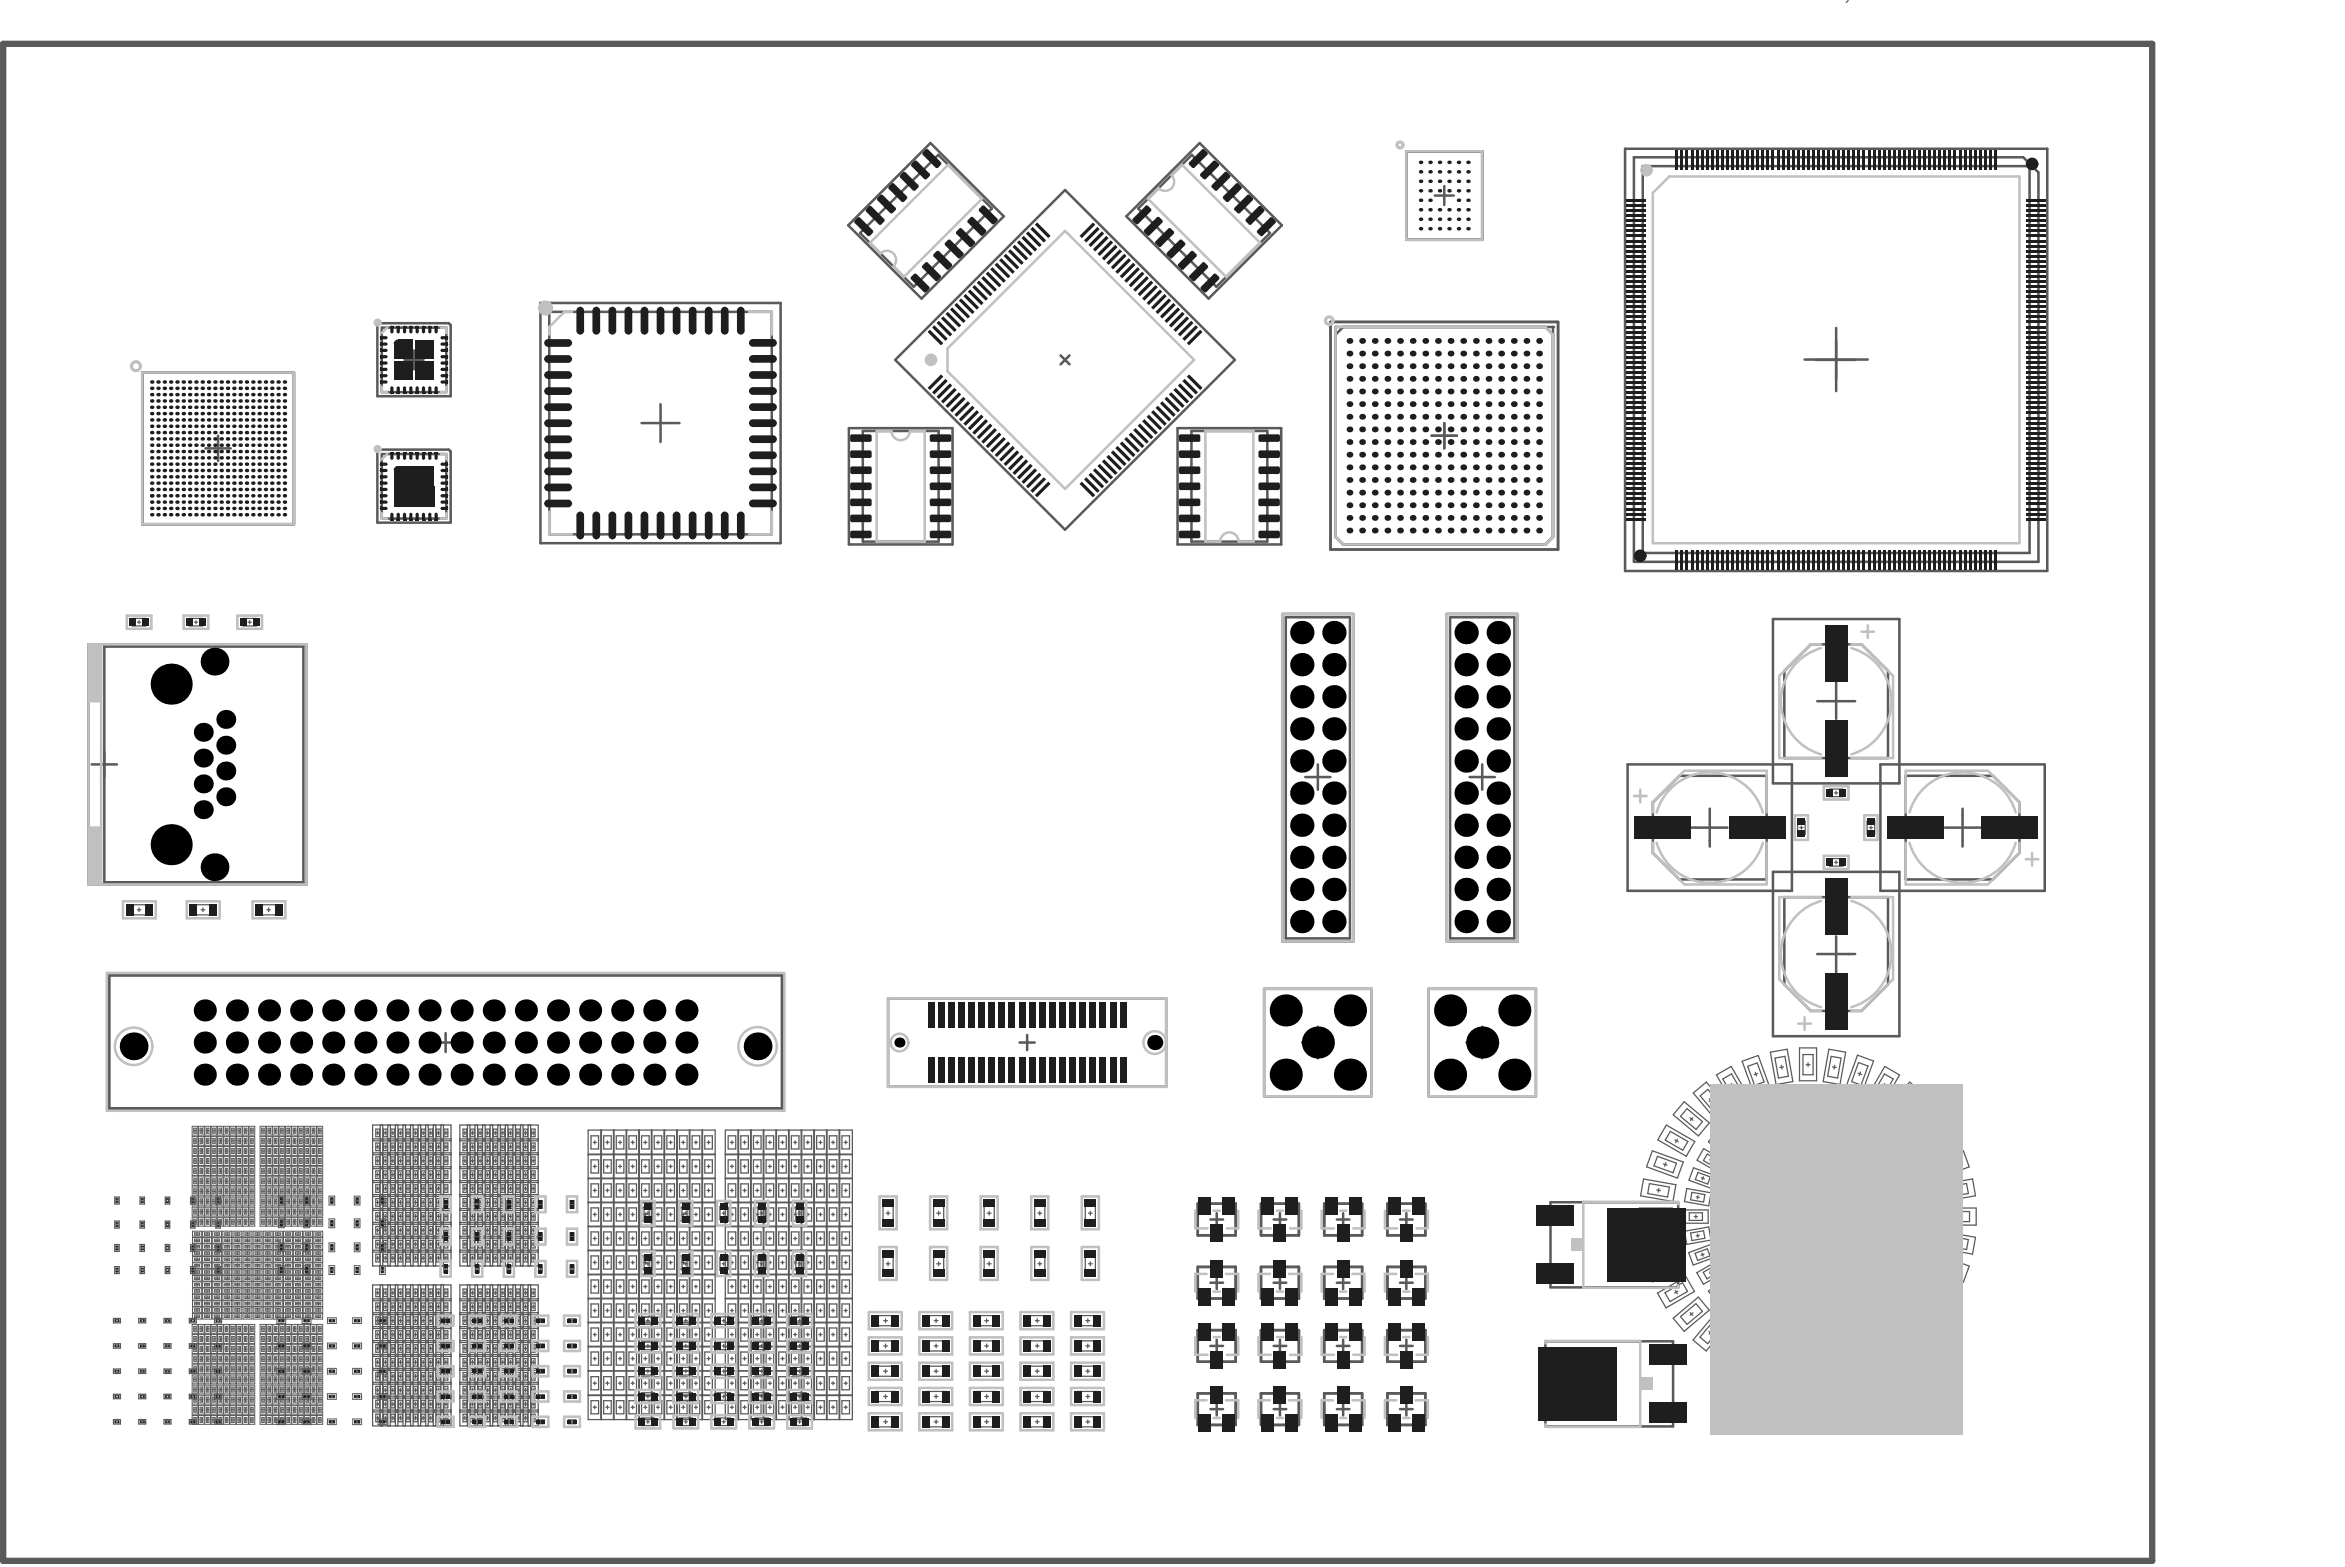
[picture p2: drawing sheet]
<svg xmlns="http://www.w3.org/2000/svg" width="617mm" height="412mm" viewBox="0 0 617 412" stroke-linecap="round" stroke-linejoin="round" font-family="sans-serif">
<g fill="none" stroke="#5a5a5a" stroke-width=".33">
<path d="M486.6 .1l-.5 .5M33.4 162h6.5v3.5h-6.5zM34.9 162.8v1.9M36.2 163.7h.8M36.6 163.3v.9M38.3 162.8v1.9M48.3 162h6.5v3.5h-6.5zM49.9 162.8v1.9M51.2 163.7h.8M51.6 163.3v.9M53.3 162.8v1.9M62.5 162h6.5v3.5h-6.5z"/>
<path d="M65.3 163.7h.9M65.7 163.3v.9M67.5 162.8v1.9M472.5 214.6h3.5v6.5h-3.5zM473.3 216.1h1.9v3.4h-1.9zM473.8 217.8h.9M474.3 217.4v.8M480.2 206.9h6.4v3.5h-6.4zM483 208.7h.8M483.4 208.2v.9M490.8 214.6h3.5v6.5h-3.5zM491.6 216.1h2v3.4h-2z"/>
<path d="M492.1 217.8h.9M492.6 217.4v.8M32.4 237.2h8.6v4.5h-8.6zM34 238.1v2.7M36.1 239.4h1M36.6 238.9v1M39.3 238.1v2.7M49.2 237.2h8.6v4.5h-8.6zM50.8 238.1h5.3v2.7h-5.3zM52.9 239.4h1M53.4 238.9v1M66.5 237.2h8.6v4.5h-8.6z"/>
<path d="M68.1 238.1v2.7M70.2 239.4h1M70.7 238.9v1M73.4 238.1v2.7M480.2 225.2h6.4v3.5h-6.4zM483 227h.8M483.4 226.5v.9M458.6 279.3l4.3-1.5 2.9 8.1-4.2 1.5zM462.6 279.7l-2.5 .9M466.1 276.9l4.4-.8 1.5 8.5-4.4 .8zM473.8 275.8h4.4v8.6h-4.4zM476 279.7v1"/>
<path d="M481.5 276.1l4.4 .8-1.5 8.5-4.4-.8zM489 277.7l4.2 1.5-2.9 8.2-4.2-1.6zM98.1 296.1h20.6v37.1h-20.6zM98.1 299.7h20.6M98.9 298.2h1M98.9 297.2h1v2h-1zM99.4 297.7v1M100.1 296.1v37.1M100.8 296.1v37.1M100.9 298.2h1M100.9 297.2h1v2h-1zM101.4 297.7v1"/>
<path d="M102.1 296.1v37.1M102.8 296.1v37.1M102.9 298.2h1M102.9 297.2h1v2h-1zM103.4 297.7v1M104.1 296.1v37.1M104.8 296.1v37.1M104.9 298.2h1M104.9 297.2h1v2h-1zM105.4 297.7v1M106.1 296.1v37.1M106.8 296.1v37.1"/>
<path d="M106.9 298.2h1M106.9 297.2h1v2h-1zM107.4 297.7v1M108.1 296.1v37.1M108.7 296.1v37.1M108.9 298.2h1M108.9 297.2h1v2h-1zM109.4 297.7v1M110.1 296.1v37.1M110.7 296.1v37.1M110.9 298.2h1M110.9 297.2v2"/>
<path d="M111.4 297.7v1M111.9 297.2v2M112.1 296.1v37.1M112.7 296.1v37.1M112.9 298.2h1M112.9 297.2h1v2h-1zM113.4 297.7v1M114.1 296.1v37.1M114.7 296.1v37.1M114.9 298.2h1M114.9 297.2h1v2h-1zM115.4 297.7v1"/>
<path d="M116.1 296.1v37.1M116.7 296.1v37.1M116.9 298.2h1M116.9 297.2h1v2h-1zM117.4 297.7v1M121.1 296.1h20.6v37.1h-20.6zM121.1 299.7h20.6M121.9 298.2h1M121.9 297.2h1v2h-1zM122.4 297.7v1M123.1 296.1v37.1M123.7 296.1v37.1"/>
<path d="M123.9 298.2h1M123.9 297.2v2M124.4 297.7v1M125.1 296.1v37.1M125.7 296.1v37.1M125.9 298.2h1M125.9 297.2h1v2h-1zM126.4 297.7v1M127.1 296.1v37.1M127.7 296.1v37.1M127.9 298.2h1M127.9 297.2h1v2h-1z"/>
<path d="M128.4 297.7v1M129.1 296.1v37.1M129.7 296.1v37.1M129.9 298.2h1M129.9 297.2h1v2h-1zM130.4 297.7v1M131 296.1v37.1M131.7 296.1v37.1M131.9 298.2h1M131.9 297.2h1v2h-1zM132.4 297.7v1M133 296.1v37.1"/>
<path d="M133.7 296.1v37.1M133.9 298.2h1M133.9 297.2h1v2h-1zM134.4 297.7v1M135 296.1v37.1M135.7 296.1v37.1M135.9 298.2h1M135.9 297.2h1v2h-1zM136.4 297.7v1M137 296.1v37.1M137.7 296.1v37.1M137.9 298.2h1"/>
<path d="M137.9 297.2v2M138.4 297.7v1M138.9 297.2v2M139 296.1v37.1M139.7 296.1v37.1M139.9 298.2h1M139.9 297.2h1v2h-1zM140.4 297.7v1M154.8 297.4h33.5v76.2h-33.5zM155.6 298.9h2M158.2 297.4v76.2M158.3 297.4v76.2"/>
<path d="M158.9 298.9h2M161.5 297.4v76.2M161.7 297.4v76.2M162.2 298.9h2M164.8 297.4v76.2M165 297.4v76.2M168.2 297.4v76.2M168.3 297.4v76.2M168.9 298.9h2M171.5 297.4v76.2M171.6 297.4v76.2M174.8 297.4v76.2"/>
<path d="M175 297.4v76.2M175.6 298.9h2M178.1 297.4v76.2M178.3 297.4v76.2M181.5 297.4v76.2M181.6 297.4v76.2M182.2 298.9h2M184.8 297.4v76.2M185 297.4v76.2M191 297.4h33.4v76.2h-33.4zM194.3 297.4v76.2M194.4 297.4v76.2"/>
<path d="M195 298.9h2M197.6 297.4v76.2M197.8 297.4v76.2M200.9 297.4v76.2M201.1 297.4v76.2M201.7 298.9h2M204.3 297.4v76.2M204.4 297.4v76.2M207.6 297.4v76.2M207.8 297.4v76.2M208.3 298.9h2M210.9 297.4v76.2"/>
<path d="M211.1 297.4v76.2M214.2 297.4v76.2M214.4 297.4v76.2M215 298.9h2M217.6 297.4v76.2M217.7 297.4v76.2M220.9 297.4v76.2M221.1 297.4v76.2M221.7 298.9h1.9M438.7 296.1l7.5 4.3-2.3 3.9-7.5-4.3zM439.7 297.8l-1.3 2.3M441 300l.8 .5"/>
<path d="M441.6 299.8l-.5 .9M443.4 289.9l6.6 5.6-2.9 3.4-6.6-5.5zM444.1 291.8l4.1 3.4M444.9 294.2l.8 .6M445.6 294.1l-.6 .8M445.8 287.7l3.4-2.9 5.6 6.6-3.5 2.9zM450 289.2l.7 .8M450.7 289.3l-.7 .6M451.9 282.9l3.9-2.2 4.3 7.5-3.9 2.2zM452 297.8l5 4.2-2.3 2.7-4.9-4.2zM453.1 290.8l-2.1 1.7M453.6 296.2l2.7-2.2 4.2 4.9-2.7 2.3z"/>
<path d="M455.8 285.2l.5 .8M455.9 282.6l-2.4 1.4M456.5 285.4l-.9 .4M456.8 297.3l.5 .6M457.3 297.3l-.6 .5M458.1 292.7l3.1-1.7 3.2 5.6-3 1.8zM458.9 298.3l-1.5 1.2M461.1 294.3l.4 .7M461.3 292.7l-1.8 1M461.6 294.5l-.7 .4M462.1 282.2l.3 1M462.7 282.5l-.9 .4"/>
<path d="M463.1 290l3.3-1.2 2.2 6.1-3.3 1.2zM464.3 291.2l1.9-.7 1.2 3.3-1.9 .6zM465.7 292.1l.3 .8M466.2 292.3l-.7 .3M466.6 298.3l2.5-.9 1.4 3.9-2.5 .9zM467.7 299.1l1-.4 .6 1.9-.9 .3zM468.4 299.4l.3 .9M468.6 288.3l3.4-.6 1.2 6.4-3.5 .6zM469 280.4l.1 .9M469 299.7l-.9 .3M469.5 280.8l-.9 .1M470.5 297l2.7-.5 .7 4.1-2.6 .5z"/>
<path d="M470.8 290.8l.1 .8M471.3 291.1l-.8 .1M471.6 297.9l.9-.1 .4 1.9-1 .2zM471.6 289.3l.6 3.4-2 .3M472.1 298.3l.2 1M472.7 298.7l-1 .2M474.2 287.4h3.5v6.5h-3.5zM474.6 296.4h2.7v4.2h-2.7zM475.5 298.5h1M475.5 297.5v2M475.5 280.2h1M475.6 290.7h.8"/>
<path d="M476 290.3v.8M476 298v1M478.8 296.5l2.6 .5-.7 4.1-2.6-.5zM479.3 298.7l.9 .2M479.4 297.8l1 .1-.3 2-1-.2zM479.8 298.3l-.1 1M479.9 287.7l3.5 .6-1.1 6.4-3.5-.6zM480.4 289.3l2 .3-.6 3.4-2-.3zM480.7 291.1l.8 .1M481.2 290.8l-.2 .8M482.4 280.8l1 .1M482.8 297.4l2.5 .9-1.4 3.9-2.5-.9z"/>
<path d="M482.9 299.7l.9 .3M483 280.4l-.2 .9M483.5 299.4l-.3 .9M484.2 299.1l-.7 1.8M485.5 288.9l3.3 1.2-2.2 6-3.3-1.1zM485.6 292.4l.8 .2M485.7 290.5l1.9 .7-1.2 3.3-1.9-.7zM486.2 292.1l-.3 .8M486.7 298.9l2.3 1.4-2.1 3.6-2.3-1.4zM489.2 282.4l.9 .4M489.8 282.1l-.3 1M490.4 294.4l.7 .4"/>
<path d="M490.7 292.6l1.8 1M490.8 290.9l3.1 1.8-3.3 5.6-3-1.7zM490.9 294.3l-.4 .7M493.1 298.3l1.5 1.2M494.6 297.3l.6 .5M495.2 297.3l-.5 .6M495.5 285.4l.9 .4M495.7 294l2.7 2.2-4.2 5-2.7-2.3zM496.1 282.6l-2.6 4.6 2.3 1.4M496.2 285.2l-.5 .8M496.2 280.7l3.9 2.2-4.3 7.5-3.9-2.2zM498.9 290.8l2 1.7"/>
<path d="M499.3 299.4l1.2 1.5M501.2 289.3l.8 .6M501.9 295.5l6.6-5.6 2.9 3.5-6.6 5.5zM501.9 289.2l-.6 .8M502.7 284.8l3.5 2.9-5.6 6.6-3.4-2.9zM506.3 294.1l.6 .8M507 294.2l-.8 .6M507.8 291.8l1.7 2M510.4 299.8l.5 .8M511 299.9l-.8 .5M512.2 297.7l1.4 2.3M30.2 315h1.2v1.9h-1.2z"/>
<path d="M36.9 315h1.1v1.9h-1.1zM43.5 315h1.2v1.9h-1.2zM50.2 315h1.1v1.9h-1.1zM56.8 315h1.2v1.9h-1.2zM98.1 318.5h20.6M98.1 318h20.6M98.1 314.4h20.6M98.1 314.9h20.6M98.1 310.7h20.6M98.1 311.2h20.6M98.1 307.6h20.6M98.1 303.4h20.6"/>
<path d="M98.1 303.9h20.6M98.1 307.1h20.6M98.1 300.2h20.6M98.9 316.5h1M98.9 312.8h1M98.9 305.5h1M98.9 301.8h1M98.9 309.1h1M98.9 300.8h1v2h-1zM98.9 304.5h1v2h-1zM98.9 308.1h1v2h-1zM98.9 311.8h1v2h-1z"/>
<path d="M98.9 315.5h1v2h-1zM98.9 319.1h1v2h-1zM99.4 301.3v1M99.4 305v1M99.4 308.6v1M99.4 312.3v1M99.4 316v1M99.4 319.6v1M100.9 316.5h1M100.9 312.8h1M100.9 305.5h1M100.9 301.8h1"/>
<path d="M100.9 309.1h1M100.9 300.8h1v2h-1zM100.9 304.5h1v2h-1zM100.9 308.1h1v2h-1zM100.9 311.8h1v2h-1zM100.9 315.5h1v2h-1zM100.9 319.1h1v2h-1zM101.4 301.3v1M101.4 305v1M101.4 308.6v1M101.4 312.3v1M101.4 316v1"/>
<path d="M101.4 319.6v1M102.9 316.5h1M102.9 312.8h1M102.9 305.5h1M102.9 301.8h1M102.9 309.1h1M102.9 300.8h1v2h-1zM102.9 304.5h1v2h-1zM102.9 308.1h1v2h-1zM102.9 311.8h1v2h-1zM102.9 315.5h1v2h-1zM102.9 319.1h1v2h-1z"/>
<path d="M103.4 301.3v1M103.4 305v1M103.4 308.6v1M103.4 312.3v1M103.4 316v1M103.4 319.6v1M104.9 316.5h1M104.9 312.8h1M104.9 305.5h1M104.9 301.8h1M104.9 309.1h1M104.9 315.5h1v2h-1z"/>
<path d="M104.9 319.1h1v2h-1zM104.9 308.1h1v2h-1zM104.9 311.8h1v2h-1zM104.9 304.5h1v2h-1zM104.9 300.8h1v2h-1zM105.4 301.3v1M105.4 305v1M105.4 308.6v1M105.4 312.3v1M105.4 316v1M105.4 319.6v1M106.9 316.5h1"/>
<path d="M106.9 312.8h1M106.9 305.5h1M106.9 301.8h1M106.9 309.1h1M106.9 315.5h1v2h-1zM106.9 319.1h1v2h-1zM106.9 308.1h1v2h-1zM106.9 311.8h1v2h-1zM106.9 304.5h1v2h-1zM106.9 300.8h1v2h-1zM107.4 301.3v1M107.4 305v1"/>
<path d="M107.4 308.6v1M107.4 312.3v1M107.4 316v1M107.4 319.6v1M108.9 316.5h1M108.9 312.8h1M108.9 305.5h1M108.9 301.8h1M108.9 309.1h1M108.9 315.5h1v2h-1zM108.9 319.1h1v2h-1zM108.9 308.1h1v2h-1z"/>
<path d="M108.9 311.8h1v2h-1zM108.9 304.5h1v2h-1zM108.9 300.8h1v2h-1zM109.4 301.3v1M109.4 305v1M109.4 308.6v1M109.4 312.3v1M109.4 316v1M109.4 319.6v1M110.9 316.5h1M110.9 312.8h1M110.9 305.5h1"/>
<path d="M110.9 301.8h1M110.9 309.1h1M110.9 300.8v2M110.9 304.5v2M110.9 308.1v2M110.9 311.8v2M110.9 315.5v2M110.9 319.1v2M111.4 301.3v1M111.4 305v1M111.4 308.6v1M111.4 312.3v1"/>
<path d="M111.4 316v1M111.4 319.6v1M111.9 300.8v2M111.9 304.5v2M111.9 308.1v2M111.9 311.8v2M111.9 315.5v2M111.9 319.1v2M112.9 316.5h1M112.9 312.8h1M112.9 305.5h1M112.9 301.8h1"/>
<path d="M112.9 309.1h1M112.9 315.5h1v2h-1zM112.9 319.1h1v2h-1zM112.9 308.1h1v2h-1zM112.9 311.8h1v2h-1zM112.9 304.5h1v2h-1zM112.9 300.8h1v2h-1zM113.4 301.3v1M113.4 305v1M113.4 308.6v1M113.4 312.3v1M113.4 316v1"/>
<path d="M113.4 319.6v1M114.9 316.5h1M114.9 312.8h1M114.9 305.5h1M114.9 301.8h1M114.9 309.1h1M114.9 315.5h1v2h-1zM114.9 319.1h1v2h-1zM114.9 308.1h1v2h-1zM114.9 311.8h1v2h-1zM114.9 304.5h1v2h-1zM114.9 300.8h1v2h-1z"/>
<path d="M115.4 301.3v1M115.4 305v1M115.4 308.6v1M115.4 312.3v1M115.4 316v1M115.4 319.6v1M116 314.9v4.1h2.6v-4.1M116.8 317h1M116.8 316h1v2h-1zM116.9 316.5h1M116.9 312.8h1M116.9 305.5h1"/>
<path d="M116.9 301.8h1M116.9 309.1h1M116.9 315.5h1v2h-1zM116.9 319.1h1v2h-1zM116.9 308.1h1v2h-1zM116.9 311.8h1v2h-1zM116.9 304.5h1v2h-1zM116.9 300.8h1v2h-1zM117.3 316.5v1M117.4 301.3v1M117.4 305v1M117.4 308.6v1"/>
<path d="M117.4 312.3v1M117.4 316v1M117.4 319.6v1M121.1 318.5h20.6M121.1 318h20.6M121.1 314.4h20.6M121.1 314.9h22.5v4.1h-2.7v-4.1M121.1 310.7h20.6M121.1 311.2h20.6M121.1 307.6h20.6M121.1 303.4h20.6M121.1 303.9h20.6"/>
<path d="M121.1 307.1h20.6M121.1 300.2h20.6M121.9 316.5h1M121.9 312.8h1M121.9 305.5h1M121.9 301.8h1M121.9 309.1h1M121.9 315.5h1v2h-1zM121.9 319.1h1v2h-1zM121.9 308.1h1v2h-1zM121.9 311.8h1v2h-1zM121.9 304.5h1v2h-1z"/>
<path d="M121.9 300.8h1v2h-1zM122.4 301.3v1M122.4 305v1M122.4 308.6v1M122.4 312.3v1M122.4 316v1M122.4 319.6v1M123.9 316.5h1M123.9 312.8h1M123.9 305.5h1M123.9 301.8h1M123.9 309.1h1"/>
<path d="M123.9 300.8v2M123.9 304.5v2M123.9 308.1v2M123.9 311.8v2M123.9 315.5v2M123.9 319.1v2M124.3 314.8h2.7v4.2h-2.7zM124.4 301.3v1M124.4 305v1M124.4 308.6v1M124.4 312.3v1M124.4 316v1"/>
<path d="M124.4 319.6v1M125.1 315.9h1v2h-1zM125.1 316.9h1M125.6 316.4v1M125.9 316.5h1M125.9 312.8h1M125.9 305.5h1M125.9 301.8h1M125.9 309.1h1M125.9 315.5h1v2h-1zM125.9 319.1h1v2h-1zM125.9 308.1h1v2h-1z"/>
<path d="M125.9 311.8h1v2h-1zM125.9 304.5h1v2h-1zM125.9 300.8h1v2h-1zM126.4 301.3v1M126.4 305v1M126.4 308.6v1M126.4 312.3v1M126.4 316v1M126.4 319.6v1M127.9 316.5h1M127.9 312.8h1M127.9 305.5h1"/>
<path d="M127.9 301.8h1M127.9 309.1h1M127.9 315.5h1v2h-1zM127.9 319.1h1v2h-1zM127.9 308.1h1v2h-1zM127.9 311.8h1v2h-1zM127.9 304.5h1v2h-1zM127.9 300.8h1v2h-1zM128.4 301.3v1M128.4 305v1M128.4 308.6v1M128.4 312.3v1"/>
<path d="M128.4 316v1M128.4 319.6v1M129.9 316.5h1M129.9 312.8h1M129.9 305.5h1M129.9 301.8h1M129.9 309.1h1M129.9 315.5h1v2h-1zM129.9 319.1h1v2h-1zM129.9 308.1h1v2h-1zM129.9 311.8h1v2h-1zM129.9 304.5h1v2h-1z"/>
<path d="M129.9 300.8h1v2h-1zM130.4 301.3v1M130.4 305v1M130.4 308.6v1M130.4 312.3v1M130.4 316v1M130.4 319.6v1M131.9 316.5h1M131.9 312.8h1M131.9 305.5h1M131.9 301.8h1M131.9 309.1h1"/>
<path d="M131.9 300.8h1v2h-1zM131.9 304.5h1v2h-1zM131.9 308.1h1v2h-1zM131.9 311.8h1v2h-1zM131.9 315.5h1v2h-1zM131.9 319.1h1v2h-1zM132.4 301.3v1M132.4 305v1M132.4 308.6v1M132.4 312.3v1M132.4 316v1M132.4 319.6v1"/>
<path d="M132.6 314.9v4.1h2.7v-4.1M133.5 317h1M133.5 316h1v2h-1zM133.9 316.5h1M133.9 312.8h1M133.9 305.5h1M133.9 301.8h1M133.9 309.1h1M133.9 315.5h1v2h-1zM133.9 319.1h1v2h-1zM133.9 308.1h1v2h-1zM133.9 311.8h1v2h-1z"/>
<path d="M133.9 304.5h1v2h-1zM133.9 300.8h1v2h-1zM134 316.5v1M134.4 301.3v1M134.4 305v1M134.4 308.6v1M134.4 312.3v1M134.4 316v1M134.4 319.6v1M135.9 316.5h1M135.9 312.8h1M135.9 305.5h1"/>
<path d="M135.9 301.8h1M135.9 309.1h1M135.9 315.5h1v2h-1zM135.9 319.1h1v2h-1zM135.9 308.1h1v2h-1zM135.9 311.8h1v2h-1zM135.9 304.5h1v2h-1zM135.9 300.8h1v2h-1zM136.4 301.3v1M136.4 305v1M136.4 308.6v1M136.4 312.3v1"/>
<path d="M136.4 316v1M136.4 319.6v1M137.9 316.5h1M137.9 312.8h1M137.9 305.5h1M137.9 301.8h1M137.9 309.1h1M137.9 300.8v2M137.9 304.5v2M137.9 308.1v2M137.9 311.8v2M137.9 315.5v2"/>
<path d="M137.9 319.1v2M138.4 301.3v1M138.4 305v1M138.4 308.6v1M138.4 312.3v1M138.4 316v1M138.4 319.6v1M138.9 300.8v2M138.9 304.5v2M138.9 308.1v2M138.9 311.8v2M138.9 315.5v2"/>
<path d="M138.9 319.1v2M139.9 316.5h1M139.9 312.8h1M139.9 305.5h1M139.9 301.8h1M139.9 309.1h1M139.9 315.5h1v2h-1zM139.9 319.1h1v2h-1zM139.9 308.1h1v2h-1zM139.9 311.8h1v2h-1zM139.9 304.5h1v2h-1zM139.9 300.8h1v2h-1z"/>
<path d="M140.4 301.3v1M140.4 305v1M140.4 308.6v1M140.4 312.3v1M140.4 316v1M140.4 319.6v1M141.8 316h1v2h-1zM141.8 317h1M142.3 316.5v1M149.3 314.9h2.6v4.1h-2.6zM150.1 317h1M150.1 316h1v2h-1z"/>
<path d="M150.6 316.5v1M154.8 303.9h33.5M154.8 316.4h33.5M154.8 316.5h33.5M154.8 310.1h33.5M154.8 310.2h33.5M154.8 303.7h33.5M155.6 317.9h2v3.4h-2zM155.6 305.2h2v3.5h-2zM155.6 311.6h2v3.4h-2zM155.6 302.4h2M156.2 319.6h.8"/>
<path d="M156.2 313.3h.8M156.2 307h.8M156.2 300.7h.8M156.6 300.2v.9M156.6 306.6v.8M156.6 312.9v.8M156.6 319.2v.8M158.9 317.9h2v3.4h-2zM158.9 311.6h2v3.4h-2zM158.9 305.2h2v3.5h-2zM158.9 302.4h2M159.5 319.6h.8"/>
<path d="M159.5 313.3h.8M159.5 307h.8M159.5 300.7h.8M159.9 300.2v.9M159.9 306.6v.8M159.9 312.9v.8M159.9 319.2v.8M162.2 317.9h2v3.4h-2zM162.2 311.6h2v3.4h-2zM162.2 305.2h2v3.5h-2zM162.2 302.4h2M162.8 319.6h.9"/>
<path d="M162.8 313.3h.9M162.8 307h.9M162.8 300.7h.9M163.2 300.2v.9M163.2 306.6v.8M163.2 312.9v.8M163.2 319.2v.8M166.2 319.6h.8M166.2 313.3h.8M166.2 307h.8M166.2 300.7h.8M166.6 300.2v.9"/>
<path d="M166.6 306.6v.8M166.6 312.9v.8M166.6 319.2v.8M167.6 305.2v3.5M167.6 311.6v3.4M167.6 317.9v3.4M168.8 316h3.5v6.5h-3.5zM168.9 317.9h2v3.4h-2zM168.9 311.6h2v3.4h-2zM168.9 305.2h2v3.5h-2zM168.9 302.4h2M169.5 319.6h.8"/>
<path d="M169.5 313.3h.8M169.5 307h.8M169.5 300.7h.8M169.6 317.6h2v3.4h-2zM169.9 300.2v.9M169.9 306.6v.8M169.9 312.9v.8M169.9 319.2v.8M170.2 319.3h.8M170.6 318.9v.8M172.8 319.6h.8M172.8 313.3h.8"/>
<path d="M172.8 307h.8M172.8 300.7h.8M173.2 300.2v.9M173.2 306.6v.8M173.2 312.9v.8M173.2 319.2v.8M174.2 305.2v3.5M174.2 311.6v3.4M174.2 317.9v3.4M175.6 317.9h2v3.4h-2zM175.6 311.6h2v3.4h-2zM175.6 305.2h2v3.5h-2z"/>
<path d="M175.6 302.4h2M176.1 319.6h.9M176.1 313.3h.9M176.1 307h.9M176.1 300.7h.9M176.6 300.2v.9M176.6 306.6v.8M176.6 312.9v.8M176.6 319.2v.8M178.8 316h3.5v6.5h-3.5zM179.5 319.6h.8M179.5 313.3h.8"/>
<path d="M179.5 307h.8M179.5 300.7h.8M179.6 317.6h1.9v3.4h-1.9zM179.9 300.2v.9M179.9 306.6v.8M179.9 312.9v.8M179.9 319.2v.8M180.1 319.3h.9M180.6 318.9v.8M180.9 305.2v3.5M180.9 311.6v3.4M180.9 317.9v3.4"/>
<path d="M182.2 317.9h2v3.4h-2zM182.2 311.6h2v3.4h-2zM182.2 305.2h2v3.5h-2zM182.2 302.4h2M182.8 319.6h.8M182.8 313.3h.8M182.8 307h.8M182.8 300.7h.8M183.2 300.2v.9M183.2 306.6v.8M183.2 312.9v.8M183.2 319.2v.8"/>
<path d="M185.5 305.2v3.5M185.5 311.6v3.4M185.5 317.9v3.4M186.1 319.6h.9M186.1 313.3h.9M186.1 307h.9M186.1 300.7h.9M186.5 300.2v.9M186.5 306.6v.8M186.5 312.9v.8M186.5 319.2v.8M187.5 305.2v3.5"/>
<path d="M187.5 311.6v3.4M187.5 317.9v3.4M188.8 316h3.5v6.5h-3.5zM189.5 317.6h2v3.4h-2zM190.1 319.3h.9M190.5 318.9v.8M191 303.9h33.4M191 316.4h33.4M191 316.5h33.4M191 310.1h33.4M191 310.2h33.4M191 303.7h33.4"/>
<path d="M191.7 305.2v3.5M191.7 311.6v3.4M191.7 317.9v3.4M192.3 319.6h.8M192.3 313.3h.8M192.3 307h.8M192.3 300.7h.8M192.7 300.2v.9M192.7 306.6v.8M192.7 312.9v.8M192.7 319.2v.8M193.7 305.2v3.5"/>
<path d="M193.7 311.6v3.4M193.7 317.9v3.4M195 317.9h2v3.4h-2zM195 311.6h2v3.4h-2zM195 305.2h2v3.5h-2zM195 302.4h2M195.6 319.6h.8M195.6 313.3h.8M195.6 307h.8M195.6 300.7h.8M196 300.2v.9M196 306.6v.8"/>
<path d="M196 312.9v.8M196 319.2v.8M198.4 305.2v3.5M198.4 311.6v3.4M198.4 317.9v3.4M198.8 316h3.5v6.5h-3.5zM198.9 319.6h.9M198.9 313.3h.9M198.9 307h.9M198.9 300.7h.9M199.4 300.2v.9M199.4 306.6v.8"/>
<path d="M199.4 312.9v.8M199.4 319.2v.8M199.5 317.6h2v3.4h-2zM200.1 319.3h.8M200.4 305.2v3.5M200.4 311.6v3.4M200.4 317.9v3.4M200.5 318.9v.8M201.7 317.9h2v3.4h-2zM201.7 311.6h2v3.4h-2zM201.7 305.2h2v3.5h-2zM201.7 302.4h2"/>
<path d="M202.3 319.6h.8M202.3 313.3h.8M202.3 307h.8M202.3 300.7h.8M202.7 300.2v.9M202.7 306.6v.8M202.7 312.9v.8M202.7 319.2v.8M205 305.2v3.5M205 311.6v3.4M205 317.9v3.4M205.6 319.6h.8"/>
<path d="M205.6 313.3h.8M205.6 307h.8M205.6 300.7h.8M206 300.2v.9M206 306.6v.8M206 312.9v.8M206 319.2v.8M207 305.2v3.5M207 311.6v3.4M207 317.9v3.4M208.3 317.9h2v3.4h-2zM208.3 311.6h2v3.4h-2z"/>
<path d="M208.3 305.2h2v3.5h-2zM208.3 302.4h2M208.8 316h3.5v6.5h-3.5zM208.9 319.6h.9M208.9 313.3h.9M208.9 307h.9M208.9 300.7h.9M209.3 300.2v.9M209.3 306.6v.8M209.3 312.9v.8M209.3 319.2v.8M209.5 317.6h2v3.4h-2z"/>
<path d="M210.1 319.3h.8M210.5 318.9v.8M211.7 305.2v3.5M211.7 311.6v3.4M211.7 317.9v3.4M212.3 319.6h.8M212.3 313.3h.8M212.3 307h.8M212.3 300.7h.8M212.7 300.2v.9M212.7 306.6v.8M212.7 312.9v.8"/>
<path d="M212.7 319.2v.8M213.7 305.2v3.5M213.7 311.6v3.4M213.7 317.9v3.4M215 317.9h2v3.4h-2zM215 311.6h2v3.4h-2zM215 305.2h2v3.5h-2zM215 302.4h2M215.6 319.6h.8M215.6 313.3h.8M215.6 307h.8M215.6 300.7h.8"/>
<path d="M216 300.2v.9M216 306.6v.8M216 312.9v.8M216 319.2v.8M218.3 305.2v3.5M218.3 311.6v3.4M218.3 317.9v3.4M218.9 319.6h.8M218.9 313.3h.8M218.9 307h.8M218.9 300.7h.8M219.3 300.2v.9"/>
<path d="M219.3 306.6v.8M219.3 312.9v.8M219.3 319.2v.8M220.3 305.2v3.5M220.3 311.6v3.4M220.3 317.9v3.4M221.7 317.9h1.9v3.4h-1.9zM221.7 311.6h1.9v3.4h-1.9zM221.7 305.2h1.9v3.5h-1.9zM221.7 302.4h1.9M222.2 319.6h.9M222.2 313.3h.9"/>
<path d="M222.2 307h.9M222.2 300.7h.9M222.7 300.2v.9M222.7 306.6v.8M222.7 312.9v.8M222.7 319.2v.8M231.6 314.9h4.4v8.6h-4.4zM232.5 316.6v5.3M233.3 319.3h1M233.8 318.8v1M235.1 316.6v5.3M244.9 314.9h4.5v8.6h-4.5z"/>
<path d="M245.8 316.6v5.3M246.6 319.3h1M247.1 318.8v1M248.4 316.6v5.3M258.2 314.9h4.5v8.6h-4.5zM259.1 316.6v5.3M259.9 319.3h1M260.4 318.8v1M261.8 316.6v5.3M271.5 314.9h4.5v8.6h-4.5zM272.4 316.6v5.3M273.2 319.3h1"/>
<path d="M273.7 318.8v1M275.1 316.6v5.3M284.8 314.9h4.5v8.6h-4.5zM285.7 316.6v5.3M286.5 319.3h1M287 318.8v1M288.4 316.6v5.3M431.6 317.9h8.6v4.5h-8.6zM432.7 310.3l8.5 1.5-.8 4.4-8.5-1.5zM433.3 318.8v2.7M434.3 311.5l-.5 2.6M435 302.9l8.2 2.9-1.6 4.2-8.1-2.9z"/>
<path d="M436 319.7v1M436.2 313.2l.9 .2M436.4 304.3l5 1.8-1 2.5M436.7 312.8l-.1 1M437.9 306.3l1 .3M438.6 306l-.4 .9M438.6 318.8v2.7M439.5 312.4l-.5 2.6M443.2 318.4h6.5v3.5h-6.5zM444.1 312.8l6.4 1.1-.6 3.5-6.4-1.2zM444.7 319.2h3.5v2h-3.5zM445.8 307.3l6.1 2.3-1.2 3.2-6.1-2.2z"/>
<path d="M446.5 319.8v.8M446.6 315l.8 .1M447 314.7l-.1 .8M447.9 309.9l.8 .3M448.4 309.7l-.3 .8M448.5 302.3l5.6 3.2-1.7 3.1-5.6-3.3zM448.8 314.4l-3.4-.6-.3 2M450.1 305.2l.7 .4M450.7 305.1l-.5 .7M451.4 300.9l1.3-1.5 2.6 2.2M452.2 318.9h4.2v2.6h-4.2zM452.5 305.4l-1 1.8"/>
<path d="M452.8 314.7l4.1 .8-.5 2.6-4.1-.7zM453 301l.7 .5M453.3 319.7h2v1h-2zM453.5 316.7l2 .4M453.6 300.9l-.5 .7M454.1 310.8l3.9 1.5-.9 2.5-3.9-1.5zM454.1 316.3l1 .2M454.3 319.7v1M454.7 315.9l-.2 1M454.8 312l-.3 .9M455.1 312.6l1 .4M455.8 312.3l-.4 1"/>
<path d="M456.1 307.1l3.6 2.1-1.4 2.3-3.6-2.1zM456.8 309.1l.8 .5M457.4 308.9l-.5 .9M458.3 309.4l-.5 .9M458.6 303.9l3.2 2.7-1.7 2-3.2-2.7zM458.9 305.2l1.5 1.3-.6 .8-1.5-1.3zM459 305.9l.7 .7M459.7 305.9l-.7 .7M459.7 302.8l2-1.7 2.7 3.2-2 1.7zM461 303.1l1.3 1.6M461.7 303.2l.7 .7M462.4 303.2l-.7 .7"/>
<path d="M463 300.3l2.3-1.4 2 3.6-2.3 1.4zM464.2 300.8l.9-.5 1 1.7M464.9 301l.5 .8M465.6 301.2l-.9 .5M486.4 301.2l.8 .5M487.1 301l-.5 .8M487.7 300.8l-.8-.5-1 1.7M488.9 304l.7 .7M489.5 303.3l.8 .6M490.1 306.6l3.2-2.7 1.7 2.1-3.2 2.6zM490.2 301.1l2 1.7-2.6 3.2-2.1-1.7zM490.2 303.2l-.6 .8"/>
<path d="M491.5 306.5l1.5-1.2 .6 .7-1.5 1.3zM492.2 305.9l.7 .8M492.3 309.2l3.6-2 1.3 2.3-3.6 2zM492.9 306l-.7 .6M493.6 309.4l.5 .9M493.9 312.2l3.9-1.4 .9 2.5-3.9 1.4zM494.5 308.9l.5 .9M495 302l4.9-4.2 2.3 2.7-5 4.2zM495 315.5l4.1-.7 .5 2.6-4.1 .7zM495.1 309.1l-.8 .5M495.2 312.6l.3 1M495.5 318.9h4.2v2.6h-4.2z"/>
<path d="M496.1 312.3l.4 .9M496.8 312.6l-1 .3M497.1 312l.3 .9M497.2 315.9l.2 1M497.6 319.7v1M497.8 316.3l-1 .2M497.9 305.6l5.6-3.3 1.7 3.1-5.6 3.2zM498.3 300.9l.5 .7M498.6 319.7v1M498.9 301l-.7 .5M500 309.6l6.1-2.2 1.2 3.2-6.1 2.3zM501.3 305.1l.4 .7"/>
<path d="M501.5 313.9l6.4-1.1 .6 3.4-6.4 1.1zM501.7 309.8l.6 1.8M501.9 305.3l-.7 .4M502.2 318.5h6.5v3.4h-6.5zM502.5 303.7l-3 1.8 1 1.7M503.5 309.7l.3 .8M504 310l-.8 .2M505 314.7l.1 .8M505.4 315l-.8 .1M505.4 319.8v.8M505.8 300.4l7.5-4.4 2.3 3.9-7.5 4.3zM506.6 313.8l.3 1.9"/>
<path d="M507.2 319.2v2M508.8 305.8l8.1-2.9 1.5 4.2-8.1 3zM510.6 306.2l5-1.9 .9 2.5-5 1.9zM510.8 311.8l8.5-1.5 .8 4.4-8.5 1.5zM511.6 317.9h8.7v4.5h-8.7zM512.5 312.4l.5 2.6M513.2 318.8v2.7M513.3 306l.4 1M514 306.3l-.9 .4M515.3 312.8l.1 .9M515.8 313.2l-.9 .1M515.8 319.7v1"/>
<path d="M517.7 311.5l.5 2.6M518.5 318.8v2.7M30.2 321.4h1.2v1.8h-1.2zM30.2 327.5h1.2v1.9h-1.2zM30.2 333.3h1.2v1.9h-1.2zM36.9 321.4h1.1v1.8h-1.1zM36.9 327.5h1.1v1.9h-1.1zM36.9 333.3h1.1v1.9h-1.1zM43.5 321.4h1.2v1.8h-1.2zM43.5 327.5h1.2v1.9h-1.2zM43.5 333.3h1.2v1.9h-1.2zM50.2 321.4h1.1v1.8h-1.1z"/>
<path d="M50.2 327.5h1.1v1.9h-1.1zM50.2 333.3h1.1v1.9h-1.1zM56.8 321.4h1.2v1.8h-1.2zM56.8 327.6h1.2v1.9h-1.2zM56.8 333.3h1.2v1.9h-1.2zM98.1 338.2h20.6v37.1h-20.6zM98.1 325.4h20.6M98.1 325.9h20.6M98.1 329h20.6M98.1 321.7h20.6M98.1 322.2h20.6M98.1 329.5h20.6"/>
<path d="M98.9 331.1h1M98.9 327.4h1M98.9 323.8h1M98.9 320.1h1M98.9 322.8h1v2h-1zM98.9 326.4h1v2h-1zM98.9 330.1h1v2h-1zM98.9 339.2h1v2h-1zM99.4 323.3v1M99.4 326.9v1M99.4 330.6v1M99.4 339.7v1"/>
<path d="M100.1 338.2v37.1M100.8 338.2v37.1M100.9 331.1h1M100.9 327.4h1M100.9 323.8h1M100.9 320.1h1M100.9 322.8h1v2h-1zM100.9 326.4h1v2h-1zM100.9 330.1h1v2h-1zM100.9 339.2h1v2h-1zM101.4 323.3v1M101.4 326.9v1"/>
<path d="M101.4 330.6v1M101.4 339.7v1M102.1 338.2v37.1M102.8 338.2v37.1M102.9 331.1h1M102.9 327.4h1M102.9 323.8h1M102.9 320.1h1M102.9 322.8h1v2h-1zM102.9 326.4h1v2h-1zM102.9 330.1h1v2h-1zM102.9 339.2h1v2h-1z"/>
<path d="M103.4 323.3v1M103.4 326.9v1M103.4 330.6v1M103.4 339.7v1M104.1 338.2v37.1M104.8 338.2v37.1M104.9 331.1h1M104.9 327.4h1M104.9 323.8h1M104.9 320.1h1M104.9 339.2h1v2h-1zM104.9 330.1h1v2h-1z"/>
<path d="M104.9 326.4h1v2h-1zM104.9 322.8h1v2h-1zM105.4 323.3v1M105.4 326.9v1M105.4 330.6v1M105.4 339.7v1M106.1 338.2v37.1M106.8 338.2v37.1M106.9 331.1h1M106.9 327.4h1M106.9 323.8h1M106.9 320.1h1"/>
<path d="M106.9 339.2h1v2h-1zM106.9 330.1h1v2h-1zM106.9 326.4h1v2h-1zM106.9 322.8h1v2h-1zM107.4 323.3v1M107.4 326.9v1M107.4 330.6v1M107.4 339.7v1M108.1 338.2v37.1M108.7 338.2v37.1M108.9 331.1h1M108.9 327.4h1"/>
<path d="M108.9 323.8h1M108.9 320.1h1M108.9 339.2h1v2h-1zM108.9 330.1h1v2h-1zM108.9 326.4h1v2h-1zM108.9 322.8h1v2h-1zM109.4 323.3v1M109.4 326.9v1M109.4 330.6v1M109.4 339.7v1M110.1 338.2v37.1M110.7 338.2v37.1"/>
<path d="M110.9 331.1h1M110.9 327.4h1M110.9 323.8h1M110.9 320.1h1M110.9 322.8v2M110.9 326.4v2M110.9 330.1v2M110.9 339.2v2M111.4 323.3v1M111.4 326.9v1M111.4 330.6v1M111.4 339.7v1"/>
<path d="M111.9 322.8v2M111.9 326.4v2M111.9 330.1v2M111.9 339.2v2M112.1 338.2v37.1M112.7 338.2v37.1M112.9 331.1h1M112.9 327.4h1M112.9 323.8h1M112.9 320.1h1M112.9 339.2h1v2h-1zM112.9 330.1h1v2h-1z"/>
<path d="M112.9 326.4h1v2h-1zM112.9 322.8h1v2h-1zM113.4 323.3v1M113.4 326.9v1M113.4 330.6v1M113.4 339.7v1M114.1 338.2v37.1M114.7 338.2v37.1M114.9 331.1h1M114.9 327.4h1M114.9 323.8h1M114.9 320.1h1"/>
<path d="M114.9 339.2h1v2h-1zM114.9 330.1h1v2h-1zM114.9 326.4h1v2h-1zM114.9 322.8h1v2h-1zM115.4 323.3v1M115.4 326.9v1M115.4 330.6v1M115.4 339.7v1M116 323.4h2.6v4.1h-2.6zM116 331.8h2.6v4.2h-2.6zM116.1 338.2v37.1M116.7 338.2v37.1"/>
<path d="M116.8 333.9h1M116.8 325.4h1M116.8 332.9h1v2h-1zM116.9 331.1h1M116.9 327.4h1M116.9 323.8h1M116.9 320.1h1M116.9 339.2h1v2h-1zM116.9 330.1h1v2h-1zM116.9 326.4v2h1v-2h-1.1v-2h1v2M116.9 322.8h1v2h-1zM117.3 324.9v1"/>
<path d="M117.3 333.4v1M117.4 323.3v1M117.4 326.9v1M117.4 330.6v1M117.4 339.7v1M121.1 338.2h20.6v37.1h-20.6zM121.1 325.4h20.6M121.1 325.9h20.6M121.1 329h20.6M121.1 321.7h20.6M121.1 322.2h20.6M121.1 329.5h20.6"/>
<path d="M121.9 331.1h1M121.9 327.4h1M121.9 323.8h1M121.9 320.1h1M121.9 339.2h1v2h-1zM121.9 330.1h1v2h-1zM121.9 326.4h1v2h-1zM121.9 322.8h1v2h-1zM122.4 323.3v1M122.4 326.9v1M122.4 330.6v1M122.4 339.7v1"/>
<path d="M123.1 338.2v37.1M123.7 338.2v37.1M123.9 331.1h1M123.9 327.4h1M123.9 323.8h1M123.9 320.1h1M123.9 322.8v2M123.9 326.4v2M123.9 330.1v2M123.9 339.2v2M124.3 323.4h2.7v4.1h-2.7zM124.3 331.8h2.7v4.2h-2.7z"/>
<path d="M124.4 323.3v1M124.4 326.9v1M124.4 330.6v1M124.4 339.7v1M125.1 338.2v37.1M125.1 332.9h1v2h-1zM125.1 333.9h1M125.1 325.4h1M125.6 324.9v1M125.6 333.4v1M125.7 338.2v37.1M125.9 331.1h1"/>
<path d="M125.9 327.4h1M125.9 323.8h1M125.9 320.1h1M125.9 339.2h1v2h-1zM125.9 330.1h1v2h-1zM125.9 326.4v2h1v-2h-1.8v-2h1v2M125.9 322.8h1v2h-1zM126.4 323.3v1M126.4 326.9v1M126.4 330.6v1M126.4 339.7v1M127.1 338.2v37.1"/>
<path d="M127.7 338.2v37.3h-4.1v-2.6h4.1M127.9 331.1h1M127.9 327.4h1M127.9 323.8h1M127.9 320.1h1M127.9 339.2h1v2h-1zM127.9 330.1h1v2h-1zM127.9 326.4h1v2h-1zM127.9 322.8h1v2h-1zM128.4 323.3v1M128.4 326.9v1M128.4 330.6v1"/>
<path d="M128.4 339.7v1M129.1 338.2v37.1M129.7 338.2v37.1M129.9 331.1h1M129.9 327.4h1M129.9 323.8h1M129.9 320.1h1M129.9 339.2h1v2h-1zM129.9 330.1h1v2h-1zM129.9 326.4h1v2h-1zM129.9 322.8h1v2h-1zM130.4 323.3v1"/>
<path d="M130.4 326.9v1M130.4 330.6v1M130.4 339.7v1M131 338.2v37.1M131.7 338.2v37.1M131.9 331.1h1M131.9 327.4h1M131.9 323.8h1M131.9 320.1h1M131.9 322.8h1v2h-1zM131.9 326.4h1v2h-1zM131.9 330.1h1v2h-1z"/>
<path d="M131.9 339.2h1v2h-1zM132.4 323.3v1M132.4 326.9v1M132.4 330.6v1M132.4 339.7v1M132.6 323.4h2.7v4.1h-2.7zM132.6 331.8h2.7v4.2h-2.7zM133 338.2v37.1M133.5 333.9h1M133.5 325.4h1M133.5 332.9h1v2h-1zM133.7 338.2v37.1"/>
<path d="M133.9 331.1h1M133.9 327.4h1M133.9 323.8h1M133.9 320.1h1M133.9 339.2h1v2h-1zM133.9 330.1h1v2h-1zM133.9 326.4v2h1v-2h-1.4v-2h1v2M133.9 322.8h1v2h-1zM134 324.9v1M134 333.4v1M134.4 323.3v1M134.4 326.9v1"/>
<path d="M134.4 330.6v1M134.4 339.7v1M135 338.2v37.1M135.7 338.2v37.1M135.9 331.1h1M135.9 327.4h1M135.9 323.8h1M135.9 320.1h1M135.9 339.2h1v2h-1zM135.9 330.1h1v2h-1zM135.9 326.4h1v2h-1zM135.9 322.8h1v2h-1z"/>
<path d="M136.4 323.3v1M136.4 326.9v1M136.4 330.6v1M136.4 339.7v1M137 338.2v37.1M137.7 338.2v37.1M137.9 331.1h1M137.9 327.4h1M137.9 323.8h1M137.9 320.1h1M137.9 322.8v2M137.9 326.4v2"/>
<path d="M137.9 330.1v2M137.9 339.2v2M138.4 323.3v1M138.4 326.9v1M138.4 330.6v1M138.4 339.7v1M138.9 322.8v2M138.9 326.4v2M138.9 330.1v2M138.9 339.2v2M139 338.2v37.1M139.7 338.2v37.1"/>
<path d="M139.9 331.1h1M139.9 327.4h1M139.9 323.8h1M139.9 320.1h1M139.9 339.2h1v2h-1zM139.9 330.1h1v2h-1zM139.9 326.4h1v2h-1zM139.9 322.8h1v2h-1zM140.4 323.3v1M140.4 326.9v1M140.4 330.6v1M140.4 339.7v1"/>
<path d="M140.9 331.8h2.7v4.2h-2.7zM140.9 323.4h2.7v4.1h-2.7zM141.8 324.4h1v2h-1zM141.8 332.9h1v2h-1zM141.8 333.9h1M141.8 325.4h1M142.3 324.9v1M142.3 333.4v1M149.3 331.8h2.6v4.2h-2.6zM149.3 323.4h2.6v4.1h-2.6zM150.1 333.9h1M150.1 325.4h1"/>
<path d="M150.1 324.4h1v2h-1zM150.1 332.9h1v2h-1zM150.6 324.9v1M150.6 333.4v1M154.8 329h33.5M154.8 335.3h33.5M154.8 335.5h33.5M154.8 329.2h33.5M154.8 322.9h33.5M154.8 322.7h33.5M155.6 336.9h2v3.4h-2zM155.6 324.2h2v3.5h-2z"/>
<path d="M155.6 330.5h2v3.5h-2zM156.2 338.6h.8M156.2 332.3h.8M156.2 325.9h.8M156.6 325.5v.9M156.6 331.8v.9M156.6 338.2v.8M158.9 336.9h2v3.4h-2zM158.9 330.5h2v3.5h-2zM158.9 324.2h2v3.5h-2zM159.5 338.6h.8M159.5 332.3h.8"/>
<path d="M159.5 325.9h.8M159.9 325.5v.9M159.9 331.8v.9M159.9 338.2v.8M162.2 336.9h2v3.4h-2zM162.2 330.5h2v3.5h-2zM162.2 324.2h2v3.5h-2zM162.8 338.6h.9M162.8 332.3h.9M162.8 325.9h.9M163.2 325.5v.9M163.2 331.8v.9"/>
<path d="M163.2 338.2v.8M166.2 338.6h.8M166.2 332.3h.8M166.2 325.9h.8M166.6 325.5v.9M166.6 331.8v.9M166.6 338.2v.8M167.6 324.2v3.5M167.6 330.5v3.5M167.6 336.9v3.4M168.8 329.4h3.5v6.4h-3.5zM168.9 336.9h2v3.4h-2z"/>
<path d="M168.9 330.5h2v3.5h-2zM168.9 324.2h2v3.5h-2zM169.5 338.6h.8M169.5 332.3h.8M169.5 325.9h.8M169.6 330.9h2v3.4h-2zM169.9 325.5v.9M169.9 331.8v.9M169.9 338.2v.8M170.2 332.6h.8M170.6 332.2v.8M172.8 338.6h.8"/>
<path d="M172.8 332.3h.8M172.8 325.9h.8M173.2 325.5v.9M173.2 331.8v.9M173.2 338.2v.8M174.2 324.2v3.5M174.2 330.5v3.5M174.2 336.9v3.4M175.6 336.9h2v3.4h-2zM175.6 330.5h2v3.5h-2zM175.6 324.2h2v3.5h-2zM176.1 338.6h.9"/>
<path d="M176.1 332.3h.9M176.1 325.9h.9M176.6 325.5v.9M176.6 331.8v.9M176.6 338.2v.8M178.8 329.4h3.5v6.4h-3.5zM179.5 338.6h.8M179.5 332.3h.8M179.5 325.9h.8M179.6 330.9h1.9v3.4h-1.9zM179.9 325.5v.9M179.9 331.8v.9"/>
<path d="M179.9 338.2v.8M180.1 332.6h.9M180.6 332.2v.8M180.9 324.2v3.5M180.9 330.5v3.5M180.9 336.9v3.4M182.2 336.9h2v3.4h-2zM182.2 330.5h2v3.5h-2zM182.2 324.2h2v3.5h-2zM182.8 338.6h.8M182.8 332.3h.8M182.8 325.9h.8"/>
<path d="M183.2 325.5v.9M183.2 331.8v.9M183.2 338.2v.8M185.5 324.2v3.5M185.5 330.5v3.5M185.5 336.9v3.4M186.1 338.6h.9M186.1 332.3h.9M186.1 325.9h.9M186.5 325.5v.9M186.5 331.8v.9M186.5 338.2v.8"/>
<path d="M187.5 324.2v3.5M187.5 330.5v3.5M187.5 336.9v3.4M188.8 329.4h3.5v6.4h-3.5zM189.5 330.9h2v3.4h-2zM190.1 332.6h.9M190.5 332.2v.8M191 329h33.4M191 335.3h33.4M191 335.5h33.4M191 329.2h33.4M191 322.9h33.4"/>
<path d="M191 322.7h33.4M191.7 324.2v3.5M191.7 330.5v3.5M191.7 336.9v3.4M192.3 338.6h.8M192.3 332.3h.8M192.3 325.9h.8M192.7 325.5v.9M192.7 331.8v.9M192.7 338.2v.8M193.7 324.2v3.5M193.7 330.5v3.5"/>
<path d="M193.7 336.9v3.4M195 336.9h2v3.4h-2zM195 330.5h2v3.5h-2zM195 324.2h2v3.5h-2zM195.6 338.6h.8M195.6 332.3h.8M195.6 325.9h.8M196 325.5v.9M196 331.8v.9M196 338.2v.8M198.4 324.2v3.5M198.4 330.5v3.5"/>
<path d="M198.4 336.9v3.4M198.8 329.4h3.5v6.4h-3.5zM198.9 338.6h.9M198.9 332.3h.9M198.9 325.9h.9M199.4 325.5v.9M199.4 331.8v.9M199.4 338.2v.8M199.5 330.9h2v3.4h-2zM200.1 332.6h.8M200.4 324.2v3.5M200.4 330.5v3.5"/>
<path d="M200.4 336.9v3.4M200.5 332.2v.8M201.7 336.9h2v3.4h-2zM201.7 330.5h2v3.5h-2zM201.7 324.2h2v3.5h-2zM202.3 338.6h.8M202.3 332.3h.8M202.3 325.9h.8M202.7 325.5v.9M202.7 331.8v.9M202.7 338.2v.8M205 324.2v3.5"/>
<path d="M205 330.5v3.5M205 336.9v3.4M205.6 338.6h.8M205.6 332.3h.8M205.6 325.9h.8M206 325.5v.9M206 331.8v.9M206 338.2v.8M207 324.2v3.5M207 330.5v3.5M207 336.9v3.4M208.3 336.9h2v3.4h-2z"/>
<path d="M208.3 330.5h2v3.5h-2zM208.3 324.2h2v3.5h-2zM208.8 329.4h3.5v6.4h-3.5zM208.9 338.6h.9M208.9 332.3h.9M208.9 325.9h.9M209.3 325.5v.9M209.3 331.8v.9M209.3 338.2v.8M209.5 330.9h2v3.4h-2zM210.1 332.6h.8M210.5 332.2v.8"/>
<path d="M211.7 324.2v3.5M211.7 330.5v3.5M211.7 336.9v3.4M212.3 338.6h.8M212.3 332.3h.8M212.3 325.9h.8M212.7 325.5v.9M212.7 331.8v.9M212.7 338.2v.8M213.7 324.2v3.5M213.7 330.5v3.5M213.7 336.9v3.4"/>
<path d="M215 336.9h2v3.4h-2zM215 330.5h2v3.5h-2zM215 324.2h2v3.5h-2zM215.6 338.6h.8M215.6 332.3h.8M215.6 325.9h.8M216 325.5v.9M216 331.8v.9M216 338.2v.8M218.3 324.2v3.5M218.3 330.5v3.5M218.3 336.9v3.4"/>
<path d="M218.9 338.6h.8M218.9 332.3h.8M218.9 325.9h.8M219.3 325.5v.9M219.3 331.8v.9M219.3 338.2v.8M220.3 324.2v3.5M220.3 330.5v3.5M220.3 336.9v3.4M221.7 336.9h1.9v3.4h-1.9zM221.7 330.5h1.9v3.5h-1.9zM221.7 324.2h1.9v3.5h-1.9z"/>
<path d="M222.2 338.6h.9M222.2 332.3h.9M222.2 325.9h.9M222.7 325.5v.9M222.7 331.8v.9M222.7 338.2v.8M231.6 328.2h4.4v8.6h-4.4zM232.5 329.9v5.4M233.3 332.6h1M233.8 332.1v1M235.1 329.9v5.4M244.9 328.2h4.5v8.6h-4.5z"/>
<path d="M245.8 329.9v5.4M246.6 332.6h1M247.1 332.1v1M248.4 329.9v5.4M258.2 328.2h4.5v8.6h-4.5zM259.1 329.9v5.4M259.9 332.6h1M260.4 332.1v1M261.8 329.9v5.4M271.5 328.2h4.5v8.6h-4.5zM272.4 329.9v5.4M273.2 332.6h1"/>
<path d="M273.7 332.1v1M275.1 329.9v5.4M284.8 328.2h4.5v8.6h-4.5zM285.7 329.9v5.4M286.5 332.6h1M287 332.1v1M288.4 329.9v5.4M431.8 325.6l8.5-1.5 .8 4.4-8.5 1.5zM433.5 333.1l8.1-2.9 1.5 4.2-8.1 2.9zM433.7 326.2l.5 2.6M435.5 320.2h1M436.5 326.5l.1 1"/>
<path d="M437.1 326.9l-1 .2M438.2 333.3l.4 .9M438.9 333.6l-1 .3M439 325.2l.4 2.6M440.4 331.6l.9 2.5-5 1.8M441.1 339.6l.5 .9M441.7 339.8l-.8 .5M442.9 337.6l1.4 2.3M443.5 324l6.4-1.1 .6 3.5-6.4 1.1zM444.6 329.7l6.1-2.3 1.2 3.3-6.1 2.2zM445.1 324.5l3.4-.6 .3 2-3.4 .6zM446 320.2h.9"/>
<path d="M446.3 329.8l.6 1.9M446.7 334.9l5.6-3.2 1.8 3-5.6 3.3zM446.9 324.8l.1 .8M447.4 325.1l-.8 .2M448.1 329.8l.3 .8M448.6 330l-.8 .3M449.8 339.8l4.9-4.1 2.3 2.6-5 4.2zM450.2 334.5l.4 .7M450.8 334.6l-.8 .4M451.4 333.1l1 1.7M451.4 339.4l2.7-2.2 1.2 1.5-2.6 2.3zM452.3 322.9l4.1-.7 .5 2.6-4.1 .7z"/>
<path d="M453.1 338.8l.5 .6M453.2 327l3.9-1.4 .9 2.5-3.9 1.4zM453.5 323.6l2-.4 .2 1-2 .3zM453.7 338.8l-.7 .5M453.8 320.2h1M454.5 327.4l.3 .9M454.5 323.4l.2 1M454.7 330.8l3.6-2.1 1.4 2.3-3.6 2.1zM455.1 323.8l-1 .2M455.4 327.1l.4 .9M456.1 327.3l-1 .4M456.9 334.4l3.2-2.7 1.7 2.1-3.2 2.6z"/>
<path d="M456.9 330.5l.5 .9M457.6 330.7l-.8 .5M457.8 339.1l2.7 2.2-4.2 5-2.7-2.2zM457.8 330l.5 .9-1.7 1M458.3 334.3l1.5-1.3 .6 .8-1.5 1.3zM459 333.7l.7 .8M459.7 333.7l-.7 .7M461 337.2l.8 .6M461.6 336.4l.8 .7M462.3 334.3l2.1 1.7-2.7 3.2-2-1.7zM462.3 336.4l-.6 .7M464.7 338.7l.9 .5"/>
<path d="M465 336.4l2.3 1.4-2.1 3.6-2.3-1.3zM465.2 337.8l.9 .5-1 1.7-.9-.5zM465.4 338.5l-.5 .8M468 338.1l2.5 .9-1.4 3.9-2.5-.9zM468.4 339.4l1 .3-.7 1.9-.9-.3zM471.3 339.2l2.6 .5-.7 4.1-2.7-.5zM474.6 339.7h2.7v4.2h-2.7zM478 339.7l2.6-.5 .8 4.1-2.7 .5zM481.4 339l2.5-.9 1.4 3.9-2.5 .9zM483.4 339.4l.7 1.9M484.6 337.8l2.3-1.4 2.1 3.7-2.3 1.3zM485.8 338.3l.9-.5 1 1.7-.9 .5z"/>
<path d="M486.5 338.5l.5 .8M487.2 338.7l-.9 .5M487.5 336l2.1-1.7 2.7 3.2-2.1 1.7zM489.6 336.4l.6 .7M490.3 336.4l-.8 .7M491.8 331.7l3.2 2.7-1.7 2-3.2-2.6zM492.1 333.1l1.5 1.3-.6 .7-1.5-1.3zM492.2 333.8l.7 .6M492.9 333.7l-.7 .8M493.7 328.7l3.6 2.1-1.4 2.3-3.6-2.1zM494.2 330l1.7 1-.5 .9-1.7-1zM494.4 330.7l.8 .5"/>
<path d="M494.8 325.6l3.9 1.4-.9 2.5-3.9-1.4zM495 330.5l-.4 .9M495.5 322.2l4.1 .8-.5 2.6-4.1-.7zM495.5 326.7l-.3 .9M495.8 327.3l1 .4M496.4 323.2l-.2 1M496.5 327.1l-.4 .9M496.8 323.8l1 .2M497.1 320.2h1M497.2 335.7l5 4.2-2.3 2.6-5-4.1zM497.4 323.4l-.2 1M497.4 327.4l-.3 .9"/>
<path d="M497.9 337.3l2.6 2.2-1.3 1.5M498.2 338.9l.7 .5M498.4 323.6l-.2 1M498.8 338.8l-.5 .6M499.6 331.8l5.6 3.2-1.7 3.1-5.7-3.3zM500.5 333.2l-1 1.7M501.2 334.7l.7 .4M501.3 327.5l6 2.2-1.1 3.3-6.1-2.2zM501.7 334.6l-.4 .7M502.1 323l6.4 1.1-.6 3.4-6.4-1.1zM503.3 330.1l.8 .3M503.8 329.8l-.2 .8"/>
<path d="M504.6 325.2l.8 .1M505 320.2h.9M505.1 324.9l-.1 .8M505.7 329.9l-.7 1.9M506.9 324.6l-.3 1.9M508 336.1l7.5 4.3-2.2 3.9-7.5-4.3zM509 337.7l-1.4 2.3M510.2 339.9l.8 .5M510.3 330.2l8.1 3-1.5 4.2-8.1-2.9zM510.8 339.7l-.5 .9M511.5 331.6l5 1.9-.9 2.5-5-1.9zM511.6 324.1l8.5 1.5-.8 4.4-8.5-1.5z"/>
<path d="M513 325.3l-.5 2.6M513.1 333.6l.9 .4M513.7 333.3l-.4 1M514.9 327l.9 .2M515.4 320.2h.9M515.4 326.6l-.1 1M518.2 326.2l-.5 2.6M29.9 347h1.8v1.1h-1.8zM29.9 353.6h1.8v1.2h-1.8zM36.5 347h1.9v1.1h-1.9zM36.5 353.6h1.9v1.2h-1.9zM43.2 347h1.8v1.1h-1.8z"/>
<path d="M43.2 353.6h1.8v1.2h-1.8zM49.8 347h1.9v1.1h-1.9zM49.8 353.6h1.9v1.2h-1.9zM56.5 347h1.8v1.1h-1.8zM56.5 353.6h1.8v1.2h-1.8zM98.1 357h20.6M98.1 353.3h20.6M98.1 352.8h20.6M98.1 349.1h20.6M98.1 345.5h20.6M98.1 346h20.6M98.1 342.3h20.6"/>
<path d="M98.1 341.8h20.6M98.1 356.5h20.6M98.1 349.6h20.6M98.9 358.5h1M98.9 354.9h1M98.9 351.2h1M98.9 347.6h1M98.9 343.9h1M98.9 340.2h1M98.9 357.5h1v2h-1zM98.9 342.9h1v2h-1zM98.9 346.6h1v2h-1z"/>
<path d="M98.9 350.2h1v2h-1zM98.9 353.9h1v2h-1zM99.4 343.4v1M99.4 347.1v1M99.4 350.7v1M99.4 354.4v1M99.4 358v1M100.9 358.5h1M100.9 354.9h1M100.9 351.2h1M100.9 347.6h1M100.9 343.9h1"/>
<path d="M100.9 340.2h1M100.9 357.5h1v2h-1zM100.9 342.9h1v2h-1zM100.9 346.6h1v2h-1zM100.9 350.2h1v2h-1zM100.9 353.9h1v2h-1zM101.4 343.4v1M101.4 347.1v1M101.4 350.7v1M101.4 354.4v1M101.4 358v1M102.9 358.5h1"/>
<path d="M102.9 354.9h1M102.9 351.2h1M102.9 347.6h1M102.9 343.9h1M102.9 340.2h1M102.9 357.5h1v2h-1zM102.9 342.9h1v2h-1zM102.9 346.6h1v2h-1zM102.9 350.2h1v2h-1zM102.9 353.9h1v2h-1zM103.4 343.4v1M103.4 347.1v1"/>
<path d="M103.4 350.7v1M103.4 354.4v1M103.4 358v1M104.9 358.5h1M104.9 354.9h1M104.9 351.2h1M104.9 347.6h1M104.9 343.9h1M104.9 340.2h1M104.9 357.5h1v2h-1zM104.9 342.9h1v2h-1zM104.9 353.9h1v2h-1z"/>
<path d="M104.9 350.2h1v2h-1zM104.9 346.6h1v2h-1zM105.4 343.4v1M105.4 347.1v1M105.4 350.7v1M105.4 354.4v1M105.4 358v1M106.9 358.5h1M106.9 354.9h1M106.9 351.2h1M106.9 347.6h1M106.9 343.9h1"/>
<path d="M106.9 340.2h1M106.9 357.5h1v2h-1zM106.9 342.9h1v2h-1zM106.9 353.9h1v2h-1zM106.9 350.2h1v2h-1zM106.9 346.6h1v2h-1zM107.4 343.4v1M107.4 347.1v1M107.4 350.7v1M107.4 354.4v1M107.4 358v1M108.9 358.5h1"/>
<path d="M108.9 354.9h1M108.9 351.2h1M108.9 347.6h1M108.9 343.9h1M108.9 340.2h1M108.9 357.5h1v2h-1zM108.9 342.9h1v2h-1zM108.9 353.9h1v2h-1zM108.9 350.2h1v2h-1zM108.9 346.6h1v2h-1zM109.4 343.4v1M109.4 347.1v1"/>
<path d="M109.4 350.7v1M109.4 354.4v1M109.4 358v1M110.9 358.5h1M110.9 354.9h1M110.9 351.2h1M110.9 347.6h1M110.9 343.9h1M110.9 340.2h1M110.9 342.9v2M110.9 346.6v2M110.9 350.2v2"/>
<path d="M110.9 353.9v2M110.9 357.5v2M111.4 343.4v1M111.4 347.1v1M111.4 350.7v1M111.4 354.4v1M111.4 358v1M111.9 342.9v2M111.9 346.6v2M111.9 350.2v2M111.9 353.9v2M111.9 357.5v2"/>
<path d="M112.9 358.5h1M112.9 354.9h1M112.9 351.2h1M112.9 347.6h1M112.9 343.9h1M112.9 340.2h1M112.9 357.5h1v2h-1zM112.9 342.9h1v2h-1zM112.9 353.9h1v2h-1zM112.9 350.2h1v2h-1zM112.9 346.6h1v2h-1zM113.4 343.4v1"/>
<path d="M113.4 347.1v1M113.4 350.7v1M113.4 354.4v1M113.4 358v1M114.9 358.5h1M114.9 354.9h1M114.9 351.2h1M114.9 347.6h1M114.9 343.9h1M114.9 340.2h1M114.9 342.9h1v2h-1zM114.9 353.9h1v2h-1z"/>
<path d="M114.9 350.2h1v2h-1zM114.9 346.6h1v2h-1zM115.2 346.2h4.2v2.7h-4.2zM115.2 352.9h4.2v2.7h-4.2zM115.2 359.5v2.7M115.4 343.4v1M115.4 347.1v1M115.4 350.7v1M115.4 354.4v1M115.4 358v1M115.9 359.5v-2h-1v2h4.5v2.7h-4.5M116.3 347.1v1"/>
<path d="M116.3 353.7v1M116.8 347.6h1.1M116.8 354.2h1M116.9 358.5h1M116.9 354.9h1M116.9 351.2h1M116.9 343.9h1M116.9 340.2h1M116.9 359.5v-2h1v2M116.9 342.9h1v2h-1zM116.9 353.9h1v2h-1zM116.9 350.2h1v2h-1z"/>
<path d="M116.9 346.6h1v2h-1zM117.3 347.1v1M117.3 353.7v1M117.4 343.4v1M117.4 347.1v1M117.4 350.7v1M117.4 354.4v1M117.4 358v1M118.3 347.1v1M118.3 353.7v1M121.1 357h20.6M121.1 353.3h20.6"/>
<path d="M121.1 352.8h20.6M121.1 349.1h20.6M121.1 345.5h20.6M121.1 346h20.6M121.1 342.3h20.6M121.1 341.8h20.6M121.1 356.5h20.6M121.1 349.6h20.6M121.9 358.5h1M121.9 354.9h1M121.9 351.2h1M121.9 347.6h1"/>
<path d="M121.9 343.9h1M121.9 340.2h1M121.9 357.5h1v2h-1zM121.9 342.9h1v2h-1zM121.9 353.9h1v2h-1zM121.9 350.2h1v2h-1zM121.9 346.6h1v2h-1zM122.4 343.4v1M122.4 347.1v1M122.4 350.7v1M122.4 354.4v1M122.4 358v1"/>
<path d="M123.9 358.5h1M123.9 354.9h1M123.9 351.2h1M123.9 347.6h1M123.9 343.9h1M123.9 340.2h1M123.9 342.9v2M123.9 346.6v2M123.9 350.2v2M123.9 353.9v2M123.9 357.5v2M124.4 343.4v1"/>
<path d="M124.4 347.1v1M124.4 350.7v1M124.4 354.4v1M124.4 358v1M124.6 347.1v1M124.6 353.7v1M125.1 347.6h1.8M125.1 354.2h1M125.6 347.1v1M125.6 353.7v1M125.9 358.5h1M125.9 354.9h1"/>
<path d="M125.9 351.2h1M125.9 343.9h1M125.9 340.2h1M125.9 359.5v-2h1v2M125.9 342.9h1v2h-1zM125.9 353.9h1v2h-1zM125.9 350.2h1v2h-1zM125.9 346.6h1v2h-1zM126.4 343.4v1M126.4 347.1v1M126.4 350.7v1M126.4 354.4v1"/>
<path d="M126.4 358v1M126.6 347.1v1M126.6 353.7v1M127.7 359.5h-4.1v2.7h4.1M127.7 346.2h-4.1v2.7h4.1M127.7 352.9h-4.1v2.7h4.1M127.9 358.5h1M127.9 354.9h1M127.9 351.2h1M127.9 347.6h1M127.9 343.9h1M127.9 340.2h1"/>
<path d="M127.9 357.5h1v2h-1zM127.9 342.9h1v2h-1zM127.9 353.9h1v2h-1zM127.9 350.2h1v2h-1zM127.9 346.6h1v2h-1zM128.4 343.4v1M128.4 347.1v1M128.4 350.7v1M128.4 354.4v1M128.4 358v1M129.9 358.5h1M129.9 354.9h1"/>
<path d="M129.9 351.2h1M129.9 347.6h1M129.9 343.9h1M129.9 340.2h1M129.9 357.5h1v2h-1zM129.9 342.9h1v2h-1zM129.9 353.9h1v2h-1zM129.9 350.2h1v2h-1zM129.9 346.6h1v2h-1zM130.4 343.4v1M130.4 347.1v1M130.4 350.7v1"/>
<path d="M130.4 354.4v1M130.4 358v1M131.9 358.5h1M131.9 354.9h1M131.9 351.2h1M131.9 347.6h1M131.9 343.9h1M131.9 340.2h1M131.9 346.2h4.1v2.7h-4.1zM131.9 359.5h5v-2h-1v2M131.9 353.9h1v2h-1v-3h4.1v2.7h-4.1M131.9 342.9h1v2h-1z"/>
<path d="M131.9 350.2h1v2h-1zM131.9 346.6h1v2h-1M132.4 343.4v1M132.4 347.1v1M132.4 350.7v1M132.4 354.4v1M132.4 358v1M132.9 359.5v-2h-1v5.7h1v-2h-1M133 347.1h2v1h-2zM133 353.7h2v1h-2zM133.5 347.6h1.4M133.5 354.2h1"/>
<path d="M133.9 358.5h1M133.9 354.9h1M133.9 351.2h1M133.9 343.9h1M133.9 340.2h1M133.9 359.5v-2h1v2M133.9 342.9h1v2h-1zM133.9 353.9h1v2h-1zM133.9 350.2h1v2h-1zM133.9 346.6h1v2h-1zM134 347.1v1M134 353.7v1"/>
<path d="M134.4 343.4v1M134.4 347.1v1M134.4 350.7v1M134.4 354.4v1M134.4 358v1M135.9 358.5h1M135.9 354.9h1M135.9 351.2h1M135.9 347.6h1M135.9 343.9h1M135.9 340.2h1M135.9 342.9h1v2h-1z"/>
<path d="M135.9 353.9h1v2h-1zM135.9 350.2h1v2h-1zM135.9 346.6h1v2h-1zM136 359.5v2.7M136.4 343.4v1M136.4 347.1v1M136.4 350.7v1M136.4 354.4v1M136.4 358v1M137.9 358.5h1M137.9 354.9h1M137.9 351.2h1"/>
<path d="M137.9 347.6h1M137.9 343.9h1M137.9 340.2h1M137.9 342.9v2M137.9 346.6v2M137.9 350.2v2M137.9 353.9v2M137.9 357.5v2M138.4 343.4v1M138.4 347.1v1M138.4 350.7v1M138.4 354.4v1"/>
<path d="M138.4 358v1M138.9 342.9v2M138.9 346.6v2M138.9 350.2v2M138.9 353.9v2M138.9 357.5v2M139.9 358.5h1M139.9 354.9h1M139.9 351.2h1M139.9 347.6h1M139.9 343.9h1M139.9 340.2h1"/>
<path d="M139.9 342.9h1v2h-1zM139.9 353.9h1v2h-1zM139.9 350.2h1v2h-1zM139.9 346.6h1v2h-1zM140.2 352.9h4.2v2.7h-4.2zM140.2 346.2h4.2v2.7h-4.2zM140.2 359.5v2.7M140.4 343.4v1M140.4 347.1v1M140.4 350.7v1M140.4 354.4v1M140.4 358v1"/>
<path d="M140.9 359.5v-2h-1v2h4.5v2.7h-4.5M141.3 353.7h2v1h-2zM141.3 347.1h2v1h-2zM141.8 347.6h1M141.8 354.2h1M142.3 347.1v1M142.3 353.7v1M148.5 359.5h4.2v2.7h-4.2zM148.5 352.9h4.2v2.7h-4.2zM148.5 346.2h4.2v2.7h-4.2zM149.6 353.7h2v1h-2zM149.6 347.1h2v1h-2z"/>
<path d="M150.1 347.6h1M150.1 354.2h1M150.6 347.1v1M150.6 353.7v1M154.8 341.8h33.5M154.8 354.3h33.5M154.8 354.5h33.5M154.8 348.1h33.5M154.8 348h33.5M154.8 341.7h33.5M155.6 355.8h2v3.5h-2zM155.6 349.5h2v3.5h-2z"/>
<path d="M155.6 343.2h2v3.4h-2zM156.2 351.2h.8M156.2 357.5h.8M156.2 344.9h.8M156.6 344.5v.8M156.6 350.8v.8M156.6 357.1v.9M158.9 355.8h2v3.5h-2zM158.9 349.5h2v3.5h-2zM158.9 343.2h2v3.4h-2zM159.5 351.2h.8M159.5 357.5h.8"/>
<path d="M159.5 344.9h.8M159.9 344.5v.8M159.9 350.8v.8M159.9 357.1v.9M162.2 355.8h2v3.5h-2zM162.2 349.5h2v3.5h-2zM162.2 343.2h2v3.4h-2zM162.8 351.2h.9M162.8 357.5h.9M162.8 344.9h.9M163.2 344.5v.8M163.2 350.8v.8"/>
<path d="M163.2 357.1v.9M166.2 351.2h.8M166.2 357.5h.8M166.2 344.9h.8M166.6 344.5v.8M166.6 350.8v.8M166.6 357.1v.9M167.3 345.8h6.5v3.5h-6.5zM167.3 352.5h6.5v3.5h-6.5zM167.3 359.1h6.5v3.5h-6.5zM167.6 343.2v3.4M167.6 349.5v3.5"/>
<path d="M167.6 355.8v3.5M168.8 346.6v2M168.8 353.2v2M168.8 359.9v2M168.9 355.8h2v3.5h-2zM168.9 349.5h2v3.5h-2zM168.9 343.2h2v3.4h-2zM169.5 351.2h.8M169.5 357.5h.8M169.5 344.9h.8M169.9 344.5v.8M169.9 350.8v.8"/>
<path d="M169.9 357.1v.9M170.2 347.6h.8M170.2 354.2h.8M170.6 347.1v.9M170.6 353.8v.8M172.8 351.2h.8M172.8 357.5h.8M172.8 344.9h.8M173.2 344.5v.8M173.2 350.8v.8M173.2 357.1v.9M174.2 343.2v3.4"/>
<path d="M174.2 349.5v3.5M174.2 355.8v3.5M175.6 355.8h2v3.5h-2zM175.6 349.5h2v3.5h-2zM175.6 343.2h2v3.4h-2zM176.1 351.2h.9M176.1 357.5h.9M176.1 344.9h.9M176.6 344.5v.8M176.6 350.8v.8M176.6 357.1v.9M177.3 345.8h6.5v3.5h-6.5z"/>
<path d="M177.3 352.5h6.5v3.5h-6.5zM177.3 359.1h6.5v3.5h-6.5zM179.5 351.2h.8M179.5 357.5h.8M179.5 344.9h.8M179.9 344.5v.8M179.9 350.8v.8M179.9 357.1v.9M180.1 347.6h.9M180.1 354.2h.9M180.6 347.1v.9M180.6 353.8v.8"/>
<path d="M180.9 343.2v3.4M180.9 349.5v3.5M180.9 355.8v3.5M182.2 355.8h2v3.5h-2zM182.2 349.5h2v3.5h-2zM182.2 343.2h2v3.4h-2zM182.3 346.6v2M182.3 353.2v2M182.3 359.9v2M182.8 351.2h.8M182.8 357.5h.8M182.8 344.9h.8"/>
<path d="M183.2 344.5v.8M183.2 350.8v.8M183.2 357.1v.9M185.5 343.2v3.4M185.5 349.5v3.5M185.5 355.8v3.5M186.1 351.2h.9M186.1 357.5h.9M186.1 344.9h.9M186.5 344.5v.8M186.5 350.8v.8M186.5 357.1v.9"/>
<path d="M187.3 345.8h6.5v3.5h-6.5zM187.3 352.5h6.5v3.5h-6.5zM187.3 359.1h6.5v3.5h-6.5zM187.5 343.2v3.4M187.5 349.5v3.5M187.5 355.8v3.5M188.8 346.6h3.5v2h-3.5zM188.8 353.2h3.5v2h-3.5zM188.8 359.9h3.5v2h-3.5zM190.1 347.6h.9M190.1 354.2h.9M190.5 347.1v.9"/>
<path d="M190.5 353.8v.8M191 341.8h33.4M191 354.3h33.4M191 354.5h33.4M191 348.1h33.4M191 348h33.4M191 341.7h33.4M191.7 343.2v3.4M191.7 349.5v3.5M191.7 355.8v3.5M192.3 351.2h.8M192.3 357.5h.8"/>
<path d="M192.3 344.9h.8M192.7 344.5v.8M192.7 350.8v.8M192.7 357.1v.9M193.7 343.2v3.4M193.7 349.5v3.5M193.7 355.8v3.5M195 355.8h2v3.5h-2zM195 349.5h2v3.5h-2zM195 343.2h2v3.4h-2zM195.6 351.2h.8M195.6 357.5h.8"/>
<path d="M195.6 344.9h.8M196 344.5v.8M196 350.8v.8M196 357.1v.9M197.3 345.8h6.5v3.5h-6.5zM197.3 352.5h6.5v3.5h-6.5zM197.3 359.1h6.5v3.5h-6.5zM198.4 343.2v3.4M198.4 349.5v3.5M198.4 355.8v3.5M198.8 346.6v2M198.8 353.2v2"/>
<path d="M198.8 359.9v2M198.9 351.2h.9M198.9 357.5h.9M198.9 344.9h.9M199.4 344.5v.8M199.4 350.8v.8M199.4 357.1v.9M200.1 347.6h.8M200.1 354.2h.8M200.4 343.2v3.4M200.4 349.5v3.5M200.4 355.8v3.5"/>
<path d="M200.5 347.1v.9M200.5 353.8v.8M201.7 355.8h2v3.5h-2zM201.7 349.5h2v3.5h-2zM201.7 343.2h2v3.4h-2zM202.3 346.6v2M202.3 353.2v2M202.3 359.9v2M202.3 351.2h.8M202.3 357.5h.8M202.3 344.9h.8M202.7 344.5v.8"/>
<path d="M202.7 350.8v.8M202.7 357.1v.9M205 343.2v3.4M205 349.5v3.5M205 355.8v3.5M205.6 351.2h.8M205.6 357.5h.8M205.6 344.9h.8M206 344.5v.8M206 350.8v.8M206 357.1v.9M207 343.2v3.4"/>
<path d="M207 349.5v3.5M207 355.8v3.5M207.3 345.8h6.4v3.5h-6.4zM207.3 352.5h6.4v3.5h-6.4zM207.3 359.1h6.4v3.5h-6.4zM208.3 355.8h2v3.5h-2zM208.3 349.5h2v3.5h-2zM208.3 343.2h2v3.4h-2zM208.8 346.6h3.4v2h-3.4zM208.8 353.2h3.4v2h-3.4zM208.8 359.9h3.4v2h-3.4zM208.9 351.2h.9"/>
<path d="M208.9 357.5h.9M208.9 344.9h.9M209.3 344.5v.8M209.3 350.8v.8M209.3 357.1v.9M210.1 347.6h.8M210.1 354.2h.8M210.5 347.1v.9M210.5 353.8v.8M211.7 343.2v3.4M211.7 349.5v3.5M211.7 355.8v3.5"/>
<path d="M212.3 351.2h.8M212.3 357.5h.8M212.3 344.9h.8M212.7 344.5v.8M212.7 350.8v.8M212.7 357.1v.9M213.7 343.2v3.4M213.7 349.5v3.5M213.7 355.8v3.5M215 355.8h2v3.5h-2zM215 349.5h2v3.5h-2zM215 343.2h2v3.4h-2z"/>
<path d="M215.6 351.2h.8M215.6 357.5h.8M215.6 344.9h.8M216 344.5v.8M216 350.8v.8M216 357.1v.9M218.3 343.2v3.4M218.3 349.5v3.5M218.3 355.8v3.5M218.9 351.2h.8M218.9 357.5h.8M218.9 344.9h.8"/>
<path d="M219.3 344.5v.8M219.3 350.8v.8M219.3 357.1v.9M220.3 343.2v3.4M220.3 349.5v3.5M220.3 355.8v3.5M221.7 355.8h1.9v3.5h-1.9zM221.7 349.5h1.9v3.5h-1.9zM221.7 343.2h1.9v3.4h-1.9zM222.2 351.2h.9M222.2 357.5h.9M222.2 344.9h.9"/>
<path d="M222.7 344.5v.8M222.7 350.8v.8M222.7 357.1v.9M228.7 345.3h8.7v4.5h-8.7zM228.7 352h8.7v4.5h-8.7zM228.7 358.6h8.7v4.5h-8.7zM230.5 346.2v2.7M230.5 352.9v2.7M230.5 359.5v2.7M232.6 347.6h1M232.6 354.2h1M233.1 347.1v1"/>
<path d="M233.1 353.7v1M235.8 346.2v2.7M235.8 352.9v2.7M235.8 359.5v2.7M242 345.3h8.7v4.5h-8.7zM242 352h8.7v4.5h-8.7zM242 358.6h8.7v4.5h-8.7zM243.8 346.2v2.7M243.8 352.9v2.7M243.8 359.5v2.7M245.9 347.6h1M245.9 354.2h1"/>
<path d="M246.4 347.1v1M246.4 353.7v1M249.1 346.2v2.7M249.1 352.9v2.7M249.1 359.5v2.7M255.3 345.3h8.7v4.5h-8.7zM255.3 352h8.7v4.5h-8.7zM255.3 358.6h8.7v4.5h-8.7zM257.1 346.2v2.7M257.1 352.9v2.7M257.1 359.5v2.7M259.3 347.6h1"/>
<path d="M259.3 354.2h1M259.8 347.1v1M259.8 353.7v1M262.4 346.2v2.7M262.4 352.9v2.7M262.4 359.5v2.7M268.7 345.3h8.6v4.5h-8.6zM268.7 352h8.6v4.5h-8.6zM268.7 358.6h8.6v4.5h-8.6zM270.4 346.2v2.7M270.4 352.9v2.7M270.4 359.5v2.7"/>
<path d="M272.6 347.6h1M272.6 354.2h1M273.1 347.1v1M273.1 353.7v1M275.7 346.2v2.7M275.7 352.9v2.7M275.7 359.5v2.7M282 345.3h8.6v4.5h-8.6zM282 352h8.6v4.5h-8.6zM282 358.6h8.6v4.5h-8.6zM283.7 346.2v2.7M283.7 352.9v2.7"/>
<path d="M283.7 359.5v2.7M285.9 347.6h1M285.9 354.2h1M286.4 347.1v1M286.4 353.7v1M289 346.2v2.7M289 352.9v2.7M289 359.5v2.7M436.4 340.3l7.5-4.3 2.2 3.9-7.5 4.3zM438.3 340.2l1.4 2.3M440.5 346.9l6.6-5.5 2.9 3.4-6.6 5.6zM445 345.4l.6 .8"/>
<path d="M445.7 345.5l-.8 .6M448.2 345.1l-4.1 3.4M449.9 350.4l.8 .6M450.6 350.3l-.6 .8M451 347.8l2 1.7M451.3 346l3.4 2.9-5.5 6.6-3.5-2.8zM455.6 354.5l.8 .5M456.2 349.9l3.9 2.3-4.4 7.5-3.9-2.3zM456.2 354.3l-.5 .9M456.7 342.4l.6 .6M457.3 342.4l-.5 .6M457.4 340.7l1.5 1.3"/>
<path d="M460.2 359.8l2.5 .9M460.8 345.5l.7 .4M461.2 343.7l-1.7 3 1.7 1M461.3 342l3 1.8-3.2 5.6-3-1.7zM461.4 345.4l-.4 .7M461.7 353l4.2 1.5-3 8.1-4.2-1.5zM461.8 357.5l1 .4M462.5 357.2l-.4 1M465.4 344.3l3.2 1.1-2.2 6.1-3.3-1.2zM465.5 347.8l.8 .2M466 347.5l-.3 .8M467.4 346.6l-1.9-.7-1.1 3.3"/>
<path d="M467.6 355l4.4 .8-1.5 8.5-4.4-.8zM468.1 340.3l.9 .4M468.6 359.5l1 .1M468.7 340l-.3 1M469.2 359.1l-.2 .9M469.7 345.7l3.4 .6-1.1 6.4-3.4-.6zM470.2 347.4l1.9 .3M470.4 349.2l.9 .1M470.9 357.2l-1 5.2M470.9 348.8l-.1 .8M471.7 341.4l1 .2M471.9 340.4l1 .2-.4 2-1-.2z"/>
<path d="M472.3 341l-.2 1M473.7 355.8h4.5v8.7h-4.5zM474.2 346.4h3.5v6.5h-3.5zM474.6 357.4v5.3M475.5 341.8h1M475.5 340.8v2M475.6 349.6h.8M476 341.3v1M476 349.2v.9M476 359.5v1M477.3 357.4v5.3M478.8 346.3l3.4-.6 1.1 6.4-3.4 .6z"/>
<path d="M479 340.6l1-.2 .4 2-1 .2zM479.6 341l.2 1M479.9 355.7l4.4-.8 1.5 8.5-4.4 .8zM480.2 341.4l-1 .2M481 348.8l.1 .8M481.1 357.1l.9 5.2M481.5 349.2l-.9 .1M481.7 347.4l-1.9 .3M482.3 350.8l-1.9 .3M482.7 359l.2 1M483.1 340l.4 1M483.3 345.4l3.2-1.1 2.3 6-3.3 1.2z"/>
<path d="M483.3 359.4l-1 .1M483.8 340.3l-1 .4M484.5 346.6l1.9-.7 1.1 3.3M485.9 347.5l.3 .8M486 354.5l4.2-1.5 3 8.1-4.2 1.5zM486.4 347.8l-.8 .2M487.6 343.8l3-1.7 3.2 5.6-3 1.7zM489.4 357.2l.3 1M490 357.5l-.9 .4M490.5 345.4l.4 .7M490.7 343.7l1.7 3-1.7 1M491.1 345.5l-.8 .4"/>
<path d="M491.5 341.4l2.7-2.3 4.2 5-2.7 2.2zM491.9 352.3l3.9-2.3 4.3 7.5-3.9 2.2zM494.6 340.8l-1.5 1.3M494.7 342.4l.5 .7M495.2 342.5l-.6 .5M495.7 354.4l.5 .8M495.8 351.8l-2.4 1.4M496.4 354.6l-.9 .5M497.2 348.9l3.4-2.9 5.6 6.7-3.5 2.8zM500.9 347.8l-2 1.7M501.3 350.3l.6 .8M502 350.4l-.8 .6"/>
<path d="M504.8 341.5l6.6 5.5-2.9 3.5-6.6-5.6zM506.2 345.6l.8 .6M506.9 345.5l-.6 .8M509.5 346.6l-1.7 2M513.6 340.3l-1.4 2.3M29.9 360.3h1.8v1.2h-1.8zM29.9 366.9h1.8v1.2h-1.8zM29.9 373.6h1.8v1.2h-1.8zM36.5 360.3h1.9v1.2h-1.9zM36.5 366.9h1.9v1.2h-1.9zM36.5 373.6h1.9v1.2h-1.9zM43.2 360.3h1.8v1.2h-1.8z"/>
<path d="M43.2 366.9h1.8v1.2h-1.8zM43.2 373.6h1.8v1.2h-1.8zM49.8 360.3h1.9v1.2h-1.9zM49.8 366.9h1.9v1.2h-1.9zM49.8 373.6h1.9v1.2h-1.9zM56.5 360.3h1.8v1.2h-1.8zM56.5 366.9h1.8v1.2h-1.8zM56.5 373.6h1.8v1.2h-1.8zM98.1 371.1h20.6M98.1 371.6h20.6M98.1 364.3h20.6M98.1 367.9h20.6"/>
<path d="M98.1 363.8h20.6M98.1 367.4h20.6M98.1 360.1h20.6M98.1 360.6h20.6M98.9 373.2h1M98.9 365.9h1M98.9 369.5h1M98.9 362.2h1M98.9 372.2h1v2h-1zM98.9 361.2h1v2h-1zM98.9 364.9h1v2h-1zM98.9 368.5h1v2h-1z"/>
<path d="M99.4 361.7v1M99.4 365.4v1M99.4 369v1M99.4 372.7v1M100.9 373.2h1M100.9 365.9h1M100.9 369.5h1M100.9 362.2h1M100.9 372.2h1v2h-1zM100.9 361.2h1v2h-1zM100.9 364.9h1v2h-1zM100.9 368.5h1v2h-1z"/>
<path d="M101.4 361.7v1M101.4 365.4v1M101.4 369v1M101.4 372.7v1M102.9 373.2h1M102.9 365.9h1M102.9 369.5h1M102.9 362.2h1M102.9 372.2h1v2h-1zM102.9 361.2h1v2h-1zM102.9 364.9h1v2h-1zM102.9 368.5h1v2h-1z"/>
<path d="M103.4 361.7v1M103.4 365.4v1M103.4 369v1M103.4 372.7v1M104.9 373.2h1M104.9 365.9h1M104.9 369.5h1M104.9 362.2h1M104.9 372.2h1v2h-1zM104.9 368.5h1v2h-1zM104.9 364.9h1v2h-1zM104.9 361.2h1v2h-1z"/>
<path d="M105.4 361.7v1M105.4 365.4v1M105.4 369v1M105.4 372.7v1M106.9 373.2h1M106.9 365.9h1M106.9 369.5h1M106.9 362.2h1M106.9 372.2h1v2h-1zM106.9 368.5h1v2h-1zM106.9 364.9h1v2h-1zM106.9 361.2h1v2h-1z"/>
<path d="M107.4 361.7v1M107.4 365.4v1M107.4 369v1M107.4 372.7v1M108.9 373.2h1M108.9 365.9h1M108.9 369.5h1M108.9 362.2h1M108.9 372.2h1v2h-1zM108.9 368.5h1v2h-1zM108.9 364.9h1v2h-1zM108.9 361.2h1v2h-1z"/>
<path d="M109.4 361.7v1M109.4 365.4v1M109.4 369v1M109.4 372.7v1M110.9 373.2h1M110.9 365.9h1M110.9 369.5h1M110.9 362.2h1M110.9 361.2v2M110.9 364.9v2M110.9 368.5v2M110.9 372.2v2"/>
<path d="M111.4 361.7v1M111.4 365.4v1M111.4 369v1M111.4 372.7v1M111.9 361.2v2M111.9 364.9v2M111.9 368.5v2M111.9 372.2v2M112.9 373.2h1M112.9 365.9h1M112.9 369.5h1M112.9 362.2h1"/>
<path d="M112.9 372.2h1v2h-1zM112.9 368.5h1v2h-1zM112.9 364.9h1v2h-1zM112.9 361.2h1v2h-1zM113.4 361.7v1M113.4 365.4v1M113.4 369v1M113.4 372.7v1M114.9 373.2h1M114.9 365.9h1M114.9 369.5h1M114.9 372.2h1v2h-1z"/>
<path d="M114.9 368.5h1v2h-1zM114.9 364.9h1v2h-1zM114.9 361.2h1v2h-1zM115.2 366.2h4.2v2.7h-4.2zM115.2 372.9h4.2v2.6h-4.2zM115.4 361.7v1M115.4 365.4v1M115.4 369v1M115.4 372.7v1M116.3 360.4v1M116.3 367v1M116.3 373.7v1"/>
<path d="M116.8 374.2h1.1v-2h-1v2M116.8 367.5h1M116.8 360.9h1M116.9 373.2h1M116.9 365.9h1M116.9 369.5h1M116.9 368.5h1v2h-1zM116.9 364.9h1v2h-1zM116.9 361.2h1v2h-1zM117.3 360.4v1M117.3 367v1M117.3 373.7v1"/>
<path d="M117.4 361.7v1M117.4 365.4v1M117.4 369v1M117.4 372.7v1M118.3 360.4v1M118.3 367v1M118.3 373.7v1M121.1 371.1h20.6M121.1 371.6h20.6M121.1 364.3h20.6M121.1 367.9h20.6M121.1 363.8h20.6"/>
<path d="M121.1 367.4h20.6M121.1 360.1h20.6M121.1 360.6h20.6M121.9 373.2h1M121.9 365.9h1M121.9 369.5h1M121.9 362.2h1M121.9 372.2h1v2h-1zM121.9 368.5h1v2h-1zM121.9 364.9h1v2h-1zM121.9 361.2h1v2h-1zM122.4 361.7v1"/>
<path d="M122.4 365.4v1M122.4 369v1M122.4 372.7v1M123.9 373.2h1M123.9 365.9h1M123.9 369.5h1M123.9 361.2v2M123.9 364.9v2M123.9 368.5v2M123.9 372.2v2M124.4 361.7v1M124.4 365.4v1"/>
<path d="M124.4 369v1M124.4 372.7v1M124.6 360.4v1M124.6 367v1M124.6 373.7v1M125.1 374.2h1.8v-2h-1v2M125.1 367.5h1M125.1 360.9h1M125.6 360.4v1M125.6 367v1M125.6 373.7v1M125.9 373.2h1"/>
<path d="M125.9 365.9h1M125.9 369.5h1M125.9 368.5h1v2h-1zM125.9 364.9h1v2h-1zM125.9 361.2h1v2h-1zM126.4 361.7v1M126.4 365.4v1M126.4 369v1M126.4 372.7v1M126.6 360.4v1M126.6 367v1M126.6 373.7v1"/>
<path d="M127.7 366.2h-4.1v2.7h4.1M127.9 373.2h1M127.9 365.9h1M127.9 369.5h1M127.9 362.2h1M127.9 372.2h1v2h-1zM127.9 368.5h1v2h-1zM127.9 364.9h1v2h-1zM127.9 361.2h1v2h-1zM128.4 361.7v1M128.4 365.4v1M128.4 369v1"/>
<path d="M128.4 372.7v1M129.9 373.2h1M129.9 365.9h1M129.9 369.5h1M129.9 362.2h1M129.9 372.2h1v2h-1zM129.9 368.5h1v2h-1zM129.9 364.9h1v2h-1zM129.9 361.2h1v2h-1zM130.4 361.7v1M130.4 365.4v1M130.4 369v1"/>
<path d="M130.4 372.7v1M131.9 373.2h1M131.9 365.9h1M131.9 369.5h1M131.9 362.2h5M131.9 372.9h4.1v2.6h-4.1v-3.3h1v2h-1M131.9 366.2h4.1v2.7h-4.1M131.9 366.9h1v-2h-1v5.6h1v-2h-1M132.4 361.7v1M132.4 365.4v1M132.4 369v1M132.4 372.7v1"/>
<path d="M133 373.7h2v1h-2zM133 360.4h2v1h-2zM133 367h2v1h-2zM133.5 374.2h1.4v-2h-1v2M133.5 367.5h1M133.5 360.9h1M133.9 373.2h1M133.9 365.9h1M133.9 369.5h1M133.9 368.5h1v2h-1zM133.9 364.9h1v2h-1zM133.9 361.2h1v2h-1z"/>
<path d="M134 360.4v1M134 367v1M134 373.7v1M134.4 361.7v1M134.4 365.4v1M134.4 369v1M134.4 372.7v1M135.9 373.2h1M135.9 365.9h1M135.9 369.5h1M135.9 372.2h1v2h-1zM135.9 368.5h1v2h-1z"/>
<path d="M135.9 364.9h1v2h-1zM135.9 361.2h1v2h-1zM136.4 361.7v1M136.4 365.4v1M136.4 369v1M136.4 372.7v1M137.9 373.2h1M137.9 365.9h1M137.9 369.5h1M137.9 362.2h1M137.9 361.2v2M137.9 364.9v2"/>
<path d="M137.9 368.5v2M137.9 372.2v2M138.4 361.7v1M138.4 365.4v1M138.4 369v1M138.4 372.7v1M138.9 361.2v2M138.9 364.9v2M138.9 368.5v2M138.9 372.2v2M139.9 373.2h1M139.9 365.9h1"/>
<path d="M139.9 369.5h1M139.9 372.2h1v2h-1zM139.9 368.5h1v2h-1zM139.9 364.9h1v2h-1zM139.9 361.2h1v2h-1zM140.2 372.9h4.2v2.6h-4.2zM140.2 366.2h4.2v2.7h-4.2zM140.4 361.7v1M140.4 365.4v1M140.4 369v1M140.4 372.7v1M141.3 373.7h2v1h-2z"/>
<path d="M141.3 367h2v1h-2zM141.3 360.4h2v1h-2zM141.8 374.2h1M141.8 367.5h1M141.8 360.9h1M142.3 360.4v1M142.3 367v1M142.3 373.7v1M148.5 372.9h4.2v2.6h-4.2zM148.5 366.2h4.2v2.7h-4.2zM149.6 373.7h2v1h-2zM149.6 367h2v1h-2z"/>
<path d="M149.6 360.4h2v1h-2zM150.1 374.2h1M150.1 367.5h1M150.1 360.9h1M150.6 360.4v1M150.6 367v1M150.6 373.7v1M154.8 367.1h33.5M154.8 367.3h33.5M154.8 360.8h33.5M155.6 368.6h2v3.5h-2zM155.6 362.3h2v3.5h-2z"/>
<path d="M156.2 370.4h.8M156.2 364h.8M156.6 363.6v.9M156.6 369.9v.9M158.9 368.6h2v3.5h-2zM158.9 362.3h2v3.5h-2zM159.5 370.4h.8M159.5 364h.8M159.9 363.6v.9M159.9 369.9v.9M162.2 368.6h2v3.5h-2zM162.2 362.3h2v3.5h-2z"/>
<path d="M162.8 370.4h.9M162.8 364h.9M163.2 363.6v.9M163.2 369.9v.9M166.2 370.4h.8M166.2 364h.8M166.6 363.6v.9M166.6 369.9v.9M167.3 365.8h6.5v3.5h-6.5zM167.3 372.4h6.5v3.5h-6.5zM167.6 362.3v3.5M167.6 368.6v3.5"/>
<path d="M168.8 366.5v2M168.8 373.2v2M168.9 368.6h2v3.5h-2zM168.9 362.3h2v3.5h-2zM169.5 370.4h.8M169.5 364h.8M169.9 363.6v.9M169.9 369.9v.9M170.2 374.2h.8M170.2 367.5h.8M170.2 360.9h.8M170.6 360.5v.8"/>
<path d="M170.6 367.1v.8M170.6 373.8v.8M172.8 370.4h.8M172.8 364h.8M173.2 363.6v.9M173.2 369.9v.9M174.2 362.3v3.5M174.2 368.6v3.5M175.6 368.6h2v3.5h-2zM175.6 362.3h2v3.5h-2zM176.1 370.4h.9M176.1 364h.9"/>
<path d="M176.6 363.6v.9M176.6 369.9v.9M177.3 365.8h6.5v3.5h-6.5zM177.3 372.4h6.5v3.5h-6.5zM179.5 370.4h.8M179.5 364h.8M179.9 363.6v.9M179.9 369.9v.9M180.1 374.2h.9M180.1 367.5h.9M180.1 360.9h.9M180.6 360.5v.8"/>
<path d="M180.6 367.1v.8M180.6 373.8v.8M180.9 362.3v3.5M180.9 368.6v3.5M182.2 368.6h2v3.5h-2zM182.2 362.3h2v3.5h-2zM182.3 366.5v2M182.3 373.2v2M182.8 370.4h.8M182.8 364h.8M183.2 363.6v.9M183.2 369.9v.9"/>
<path d="M185.5 362.3v3.5M185.5 368.6v3.5M186.1 370.4h.9M186.1 364h.9M186.5 363.6v.9M186.5 369.9v.9M187.3 365.8h6.5v3.5h-6.5zM187.3 372.4h6.5v3.5h-6.5zM187.5 362.3v3.5M187.5 368.6v3.5M188.8 373.2h3.5v2h-3.5zM188.8 366.5h3.5v2h-3.5z"/>
<path d="M190.1 374.2h.9M190.1 367.5h.9M190.1 360.9h.9M190.5 360.5v.8M190.5 367.1v.8M190.5 373.8v.8M191 367.1h33.4M191 367.3h33.4M191 360.8h33.4M191.7 362.3v3.5M191.7 368.6v3.5M192.3 370.4h.8"/>
<path d="M192.3 364h.8M192.7 363.6v.9M192.7 369.9v.9M193.7 362.3v3.5M193.7 368.6v3.5M195 368.6h2v3.5h-2zM195 362.3h2v3.5h-2zM195.6 370.4h.8M195.6 364h.8M196 363.6v.9M196 369.9v.9M197.3 365.8h6.5v3.5h-6.5z"/>
<path d="M197.3 372.4h6.5v3.5h-6.5zM198.4 362.3v3.5M198.4 368.6v3.5M198.8 366.5v2M198.8 373.2v2M198.9 370.4h.9M198.9 364h.9M199.4 363.6v.9M199.4 369.9v.9M200.1 374.2h.8M200.1 367.5h.8M200.1 360.9h.8"/>
<path d="M200.4 362.3v3.5M200.4 368.6v3.5M200.5 360.5v.8M200.5 367.1v.8M200.5 373.8v.8M201.7 368.6h2v3.5h-2zM201.7 362.3h2v3.5h-2zM202.3 366.5v2M202.3 373.2v2M202.3 370.4h.8M202.3 364h.8M202.7 363.6v.9"/>
<path d="M202.7 369.9v.9M205 362.3v3.5M205 368.6v3.5M205.6 370.4h.8M205.6 364h.8M206 363.6v.9M206 369.9v.9M207 362.3v3.5M207 368.6v3.5M207.3 365.8h6.4v3.5h-6.4zM207.3 372.4h6.4v3.5h-6.4zM208.3 368.6h2v3.5h-2z"/>
<path d="M208.3 362.3h2v3.5h-2zM208.8 373.2h3.4v2h-3.4zM208.8 366.5h3.4v2h-3.4zM208.9 370.4h.9M208.9 364h.9M209.3 363.6v.9M209.3 369.9v.9M210.1 374.2h.8M210.1 367.5h.8M210.1 360.9h.8M210.5 360.5v.8M210.5 367.1v.8"/>
<path d="M210.5 373.8v.8M211.7 362.3v3.5M211.7 368.6v3.5M212.3 370.4h.8M212.3 364h.8M212.7 363.6v.9M212.7 369.9v.9M213.7 362.3v3.5M213.7 368.6v3.5M215 368.6h2v3.5h-2zM215 362.3h2v3.5h-2zM215.6 370.4h.8"/>
<path d="M215.6 364h.8M216 363.6v.9M216 369.9v.9M218.3 362.3v3.5M218.3 368.6v3.5M218.9 370.4h.8M218.9 364h.8M219.3 363.6v.9M219.3 369.9v.9M220.3 362.3v3.5M220.3 368.6v3.5M221.7 368.6h1.9v3.5h-1.9z"/>
<path d="M221.7 362.3h1.9v3.5h-1.9zM222.2 370.4h.9M222.2 364h.9M222.7 363.6v.9M222.7 369.9v.9M228.7 365.3h8.7v4.5h-8.7zM228.7 371.9h8.7v4.5h-8.7zM230.5 366.2v2.7M230.5 372.9v2.6M232.6 374.2h1M232.6 367.5h1M232.6 360.9h1"/>
<path d="M233.1 360.4v1M233.1 367v1M233.1 373.7v1M235.8 366.2v2.7M235.8 372.9v2.6M242 365.3h8.7v4.5h-8.7zM242 371.9h8.7v4.5h-8.7zM243.8 366.2v2.7M243.8 372.9v2.6M245.9 374.2h1M245.9 367.5h1M245.9 360.9h1"/>
<path d="M246.4 360.4v1M246.4 367v1M246.4 373.7v1M249.1 366.2v2.7M249.1 372.9v2.6M255.3 365.3h8.7v4.5h-8.7zM255.3 371.9h8.7v4.5h-8.7zM257.1 366.2v2.7M257.1 372.9v2.6M259.3 374.2h1M259.3 367.5h1M259.3 360.9h1"/>
<path d="M259.8 360.4v1M259.8 367v1M259.8 373.7v1M262.4 366.2v2.7M262.4 372.9v2.6M268.7 365.3h8.6v4.5h-8.6zM268.7 371.9h8.6v4.5h-8.6zM270.4 366.2v2.7M270.4 372.9v2.6M272.6 374.2h1M272.6 367.5h1M272.6 360.9h1"/>
<path d="M273.1 360.4v1M273.1 367v1M273.1 373.7v1M275.7 366.2v2.7M275.7 372.9v2.6M282 365.3h8.6v4.5h-8.6zM282 371.9h8.6v4.5h-8.6zM283.7 366.2v2.7M283.7 372.9v2.6M285.9 374.2h1M285.9 367.5h1M285.9 360.9h1"/>
<path d="M286.4 360.4v1M286.4 367v1M286.4 373.7v1M289 366.2v2.7M289 372.9v2.6M475.5 360h1"/>
</g>
<g fill="none" stroke="#5a5a5a" stroke-width=".67">
<path d="M370.2 39.8h20v23.3h-20zM427.8 39.2h111.2v111.1h-111.2zM223.3 59.3l21.7-21.7 19.3 19.3-21.7 21.7zM296.5 56.9l19.3-19.3 21.7 21.7-19.3 19.3zM377.7 51.5h5M380.2 49v5M430.2 41.4h102.5l4 4v102.5h-106.5zM142.3 79.7h63.2v63.3h-63.2zM37.4 98h40v40h-40zM99.3 85.1h18.9l.4 .5v18.7h-19.3zM100.5 86.2v17M106.5 94.7h5"/>
<path d="M109 92.2v5M117.5 86.2v17M235.7 94.7l44.7-44.7 44.7 44.7-44.7 44.7zM279.2 93.5l2.4 2.4M281.6 93.5l-2.4 2.4M350.3 84.7h59.9v59.9h-59.9zM475.1 94.6h16.6M478.1 94.7h10.3M483.4 86.3v16.6M54.1 118h6.6M57.4 114.7v6.6M99.3 118.3h18.9l.4 .5v18.7h-19.3z"/>
<path d="M100.5 119.5v17M117.5 119.5v17M168.9 111.3h10M173.9 106.4v9.9M223.5 112.7h27.3v30.6h-27.3zM310 112.7h27.3v30.6h-27.3zM376.9 114.7h6.7M380.2 111.3v6.7M106.5 128h5M109 125.5v5M351.6 141.3l2 2M23.3 169.6h57.4v63.2h-57.4z"/>
<path d="M337.6 161.6h18.7v86.2h-18.7zM380.9 161.6h18.6v86.2h-18.6zM466.8 162.9h33.2v43.3h-33.2zM483.4 179.6v9.6M27.5 197.8v6.7M478.4 184.5h10M24.1 201.2h6.7M343.6 204.5h6.7M347 201.2v6.6M386.9 204.5h6.6M390.2 201.2v6.6M428.5 201.2h43.3v33.2h-43.3z"/>
<path d="M445.1 217.8h9.7M450.1 212.8v10M495 201.2h43.3v33.2h-43.3zM512 217.8h9.7M516.7 212.8v10M466.8 229.5h33.2v43.2h-33.2zM28.5 256.4h177.7v35.6h-177.7zM478.4 251.1h10M483.4 246.4v9.7M114.8 274.4h5M117.3 271.9v5M233.8 262.7h73.2v23.3h-73.2z"/>
<path d="M268.4 274.4h4M270.4 272.4v4M332.8 260.2h28.3v28.3h-28.3zM342.8 274.4h8.3M347 270.2v8.3M376.1 260.2h28.3v28.3h-28.3zM386.1 274.4h8.3M390.2 270.2v8.3M315.3 316.8h10v8.3h-10zM320.3 319.3v3.3M332 316.8h10v8.3h-10zM337 319.3v3.3"/>
<path d="M348.6 316.8h10v8.3h-10zM353.6 319.3v3.3M365.3 316.8h9.9v8.3h-9.9zM370.2 319.3v3.3M441.8 316.4v.1M471 316h10v8.3h-10zM476 318.5v3.3M315.3 333.4h10v8.3h-10zM318.7 337.6h3.3M318.7 320.9h3.3M320.3 335.9v3.3M332 333.4h10v8.3h-10z"/>
<path d="M335.3 337.6h3.3M335.3 320.9h3.3M337 335.9v3.3M348.6 333.4h10v8.3h-10zM351.9 337.6h3.4M351.9 320.9h3.4M353.6 335.9v3.3M365.3 333.4h9.9v8.3h-9.9zM368.6 337.6h3.3M368.6 320.9h3.3M370.2 335.9v3.3M474.3 320.2h3.3"/>
<path d="M315.3 350.1h10v8.3h-10zM318.7 354.2h3.3M320.3 352.6v3.3M332 350.1h10v8.3h-10zM335.3 354.2h3.3M337 352.6v3.3M348.6 350.1h10v8.3h-10zM351.9 354.2h3.4M353.6 352.6v3.3M365.3 350.1h9.9v8.3h-9.9zM368.6 354.2h3.3M370.2 352.6v3.3"/>
<path d="M315.3 366.7h10v8.3h-10zM318.7 370.9h3.3M320.3 369.2v3.3M332 366.7h10v8.3h-10zM335.3 370.9h3.3M337 369.2v3.3M348.6 366.7h10v8.3h-10zM351.9 370.9h3.4M353.6 369.2v3.3M365.3 366.7h9.9v8.3h-9.9zM368.6 370.9h3.3M370.2 369.2v3.3"/>
<path d="M406.9 375.3v.1"/>
</g>
<g fill="none" stroke="#5a5a5a" stroke-width=".26">
<path d="M50.6 296.4h1.5v2.3h-1.5zM50.6 299.1h1.5v2.3h-1.5zM50.9 297.6h.9M51 296.9h.7v1.3h-.7zM51 299.6h.7v1.3h-.7zM51.3 297.1v1M51.3 299.7v1M52.3 296.4h1.5v2.3h-1.5zM52.3 299.1h1.5v2.3h-1.5zM52.6 297.6h.8M52.7 296.9h.6v1.3h-.6zM52.7 299.6h.6v1.3h-.6z"/>
<path d="M53 297.1v1M53 299.7v1M53.9 296.4h1.5v2.3h-1.5zM53.9 299.1h1.5v2.3h-1.5zM54.3 297.6h.8M54.3 296.9h.7v1.3h-.7zM54.3 299.6h.7v1.3h-.7zM54.7 297.1v1M54.7 299.7v1M55.6 296.4h1.5v2.3h-1.5zM55.6 299.1h1.5v2.3h-1.5zM55.9 297.6h.8"/>
<path d="M56 296.9h.7v1.3h-.7zM56 299.6h.7v1.3h-.7zM56.3 297.1v1M56.3 299.7v1M57.2 299.1h1.5v2.3h-1.5zM57.2 296.4h1.5v2.3h-1.5zM57.6 297.6h.8M57.7 296.9h.6v1.3h-.6zM57.7 299.6h.6v1.3h-.6zM58 297.1v1M58 299.7v1M58.9 299.1h1.5v2.3h-1.5z"/>
<path d="M58.9 296.4h1.5v2.3h-1.5zM59.2 297.6h.9M59.3 299.6h.7v1.3h-.7zM59.3 296.9h.7v1.3h-.7zM59.7 297.1v1M59.7 299.7v1M60.6 299.1h1.5v2.3h-1.5zM60.6 296.4h1.5v2.3h-1.5zM60.9 297.6h.8M61 296.9h.7v1.3h-.7zM61 299.6h.7v1.3h-.7zM61.3 297.1v1"/>
<path d="M61.3 299.7v1M62.2 299.1h1.5v2.3h-1.5zM62.2 296.4h1.5v2.3h-1.5zM62.6 297.6h.8M62.7 299.6h.6v1.3h-.6zM62.7 296.9h.6v1.3h-.6zM63 297.1v1M63 299.7v1M63.9 299.1h1.5v2.3h-1.5zM63.9 296.4h1.5v2.3h-1.5zM64.2 297.6h.9M64.3 299.6h.7v1.3h-.7z"/>
<path d="M64.3 296.9h.7v1.3h-.7zM64.7 297.1v1M64.7 299.7v1M65.6 299.1h1.5v2.3h-1.5zM65.6 296.4h1.5v2.3h-1.5zM65.9 297.6h.8M66 296.9h.7v1.3h-.7zM66 299.6h.7v1.3h-.7zM66.3 297.1v1M66.3 299.7v1M68.5 299.1h1.5v2.3h-1.5zM68.5 296.4h1.5v2.3h-1.5z"/>
<path d="M68.8 297.6h.8M68.9 299.6h.7v1.3h-.7zM68.9 296.9h.7v1.3h-.7zM69.2 297.1v1M69.2 299.7v1M70.1 299.1h1.5v2.3h-1.5zM70.1 296.4h1.5v2.3h-1.5zM70.5 297.6h.8M70.6 296.9v1.3M70.6 299.6v1.3M70.9 297.1v1M70.9 299.7v1"/>
<path d="M71.2 296.9v1.3M71.2 299.6v1.3M71.8 299.1h1.5v2.3h-1.5zM71.8 296.4h1.5v2.3h-1.5zM72.1 297.6h.9M72.2 296.9h.7v1.3h-.7zM72.2 299.6h.7v1.3h-.7zM72.6 297.1v1M72.6 299.7v1M73.5 299.1h1.5v2.3h-1.5zM73.5 296.4h1.5v2.3h-1.5zM73.8 297.6h.8"/>
<path d="M73.9 299.6h.7v1.3h-.7zM73.9 296.9h.7v1.3h-.7zM74.2 297.1v1M74.2 299.7v1M75.1 299.1h1.5v2.3h-1.5zM75.1 296.4h1.5v2.3h-1.5zM75.5 297.6h.8M75.6 299.6h.6v1.3h-.6zM75.6 296.9h.6v1.3h-.6zM75.9 297.1v1M75.9 299.7v1M76.8 299.1h1.5v2.3h-1.5z"/>
<path d="M76.8 296.4h1.5v2.3h-1.5zM77.1 297.6h.9M77.2 296.9v1.3M77.2 299.6v1.3M77.5 297.1v1M77.5 299.7v1M77.9 296.9v1.3M77.9 299.6v1.3M78.5 299.1h1.5v2.3h-1.5zM78.5 296.4h1.5v2.3h-1.5zM78.8 297.6h.8M78.9 296.9h.6v1.3h-.6z"/>
<path d="M78.9 299.6h.6v1.3h-.6zM79.2 297.1v1M79.2 299.7v1M80.1 299.1h1.5v2.3h-1.5zM80.1 296.4h1.5v2.3h-1.5zM80.5 297.6h.8M80.5 299.6h.7v1.3h-.7zM80.5 296.9h.7v1.3h-.7zM80.9 297.1v1M80.9 299.7v1M81.8 299.1h1.5v2.3h-1.5zM81.8 296.4h1.5v2.3h-1.5z"/>
<path d="M82.1 297.6h.9M82.2 299.6h.7v1.3h-.7zM82.2 296.9h.7v1.3h-.7zM82.5 297.1v1M82.5 299.7v1M83.5 299.1h1.5v2.3h-1.5zM83.5 296.4h1.5v2.3h-1.5zM83.8 297.6h.8M83.9 296.9v1.3M83.9 299.6v1.3M84.2 297.1v1M84.2 299.7v1"/>
<path d="M84.5 296.9v1.3M84.5 299.6v1.3M30.5 315.5h.5v1h-.5zM30.5 316.4h.5M30.5 315.5h.5M37.2 316.4h.5M37.2 315.5h.5v1h-.5zM37.2 315.5h.5M43.9 316.4h.5M43.9 315.5h.5v1h-.5zM43.9 315.5h.5M50.6 301.7h1.5v2.4h-1.5z"/>
<path d="M50.6 304.4h1.5v2.3h-1.5zM50.6 307.1h1.5v2.3h-1.5zM50.6 309.7h1.5v2.3h-1.5zM50.6 312.4h1.5v2.3h-1.5zM50.6 315h1.5v2.4h-1.5zM50.6 317.7h1.5v2.3h-1.5zM50.9 316.2h.9M50.9 318.9h.9M50.9 313.5h.9M50.9 310.9h.9M50.9 308.2h.9M50.9 305.6h.9"/>
<path d="M50.9 302.9h.9M50.9 300.2h.9M51 315.5v1.4h.7v-1.4h-1.2v.9h.5M51 302.2h.7v1.4h-.7zM51 304.9h.7v1.3h-.7zM51 307.6h.7v1.3h-.7zM51 310.2h.7v1.3h-.7zM51 312.9h.7v1.3h-.7zM51 318.2h.7v1.3h-.7zM51.3 302.4v1M51.3 305.1v1M51.3 307.7v1"/>
<path d="M51.3 310.4v1M51.3 313v1M51.3 315.7v1M51.3 318.4v1M52.3 301.7h1.5v2.4h-1.5zM52.3 304.4h1.5v2.3h-1.5zM52.3 307.1h1.5v2.3h-1.5zM52.3 309.7h1.5v2.3h-1.5zM52.3 312.4h1.5v2.3h-1.5zM52.3 315h1.5v2.4h-1.5zM52.3 317.7h1.5v2.3h-1.5zM52.6 316.2h.8"/>
<path d="M52.6 318.9h.8M52.6 313.5h.8M52.6 310.9h.8M52.6 308.2h.8M52.6 305.6h.8M52.6 302.9h.8M52.6 300.2h.8M52.7 302.2h.6v1.4h-.6zM52.7 304.9h.6v1.3h-.6zM52.7 307.6h.6v1.3h-.6zM52.7 310.2h.6v1.3h-.6zM52.7 312.9h.6v1.3h-.6z"/>
<path d="M52.7 315.5h.6v1.4h-.6zM52.7 318.2h.6v1.3h-.6zM53 302.4v1M53 305.1v1M53 307.7v1M53 310.4v1M53 313v1M53 315.7v1M53 318.4v1M53.9 301.7h1.5v2.4h-1.5zM53.9 304.4h1.5v2.3h-1.5zM53.9 307.1h1.5v2.3h-1.5z"/>
<path d="M53.9 309.7h1.5v2.3h-1.5zM53.9 312.4h1.5v2.3h-1.5zM53.9 315h1.5v2.4h-1.5zM53.9 317.7h1.5v2.3h-1.5zM54.3 316.2h.8M54.3 318.9h.8M54.3 313.5h.8M54.3 310.9h.8M54.3 308.2h.8M54.3 305.6h.8M54.3 302.9h.8M54.3 300.2h.8"/>
<path d="M54.3 315.5h.7v1.4h-.7zM54.3 302.2h.7v1.4h-.7zM54.3 304.9h.7v1.3h-.7zM54.3 307.6h.7v1.3h-.7zM54.3 310.2h.7v1.3h-.7zM54.3 312.9h.7v1.3h-.7zM54.3 318.2h.7v1.3h-.7zM54.7 302.4v1M54.7 305.1v1M54.7 307.7v1M54.7 310.4v1M54.7 313v1"/>
<path d="M54.7 315.7v1M54.7 318.4v1M55.6 301.7h1.5v2.4h-1.5zM55.6 304.4h1.5v2.3h-1.5zM55.6 307.1h1.5v2.3h-1.5zM55.6 309.7h1.5v2.3h-1.5zM55.6 312.4h1.5v2.3h-1.5zM55.6 315h1.5v2.4h-1.5zM55.6 317.7h1.5v2.3h-1.5zM55.9 316.2h.8M55.9 318.9h.8M55.9 313.5h.8"/>
<path d="M55.9 310.9h.8M55.9 308.2h.8M55.9 305.6h.8M55.9 302.9h.8M55.9 300.2h.8M56 302.2h.7v1.4h-.7zM56 304.9h.7v1.3h-.7zM56 307.6h.7v1.3h-.7zM56 310.2h.7v1.3h-.7zM56 312.9h.7v1.3h-.7zM56 315.5h.7v1.4h-.7zM56 318.2h.7v1.3h-.7z"/>
<path d="M56.3 302.4v1M56.3 305.1v1M56.3 307.7v1M56.3 310.4v1M56.3 313v1M56.3 315.7v1M56.3 318.4v1M57.2 315.5v.9M57.2 315h1.5v2.4h-1.5zM57.2 317.7h1.5v2.3h-1.5zM57.2 307.1h1.5v2.3h-1.5zM57.2 312.4h1.5v2.3h-1.5z"/>
<path d="M57.2 309.7h1.5v2.3h-1.5zM57.2 304.4h1.5v2.3h-1.5zM57.2 301.7h1.5v2.4h-1.5zM57.6 316.2h.8M57.6 318.9h.8M57.6 313.5h.8M57.6 310.9h.8M57.6 308.2h.8M57.6 305.6h.8M57.6 302.9h.8M57.6 300.2h.8M57.7 315.5v1.4h.6v-1.4h-.6"/>
<path d="M57.7 302.2h.6v1.4h-.6zM57.7 304.9h.6v1.3h-.6zM57.7 307.6h.6v1.3h-.6zM57.7 310.2h.6v1.3h-.6zM57.7 312.9h.6v1.3h-.6zM57.7 318.2h.6v1.3h-.6zM58 302.4v1M58 305.1v1M58 307.7v1M58 310.4v1M58 313v1M58 315.7v1"/>
<path d="M58 318.4v1M58.9 315h1.5v2.4h-1.5zM58.9 317.7h1.5v2.3h-1.5zM58.9 307.1h1.5v2.3h-1.5zM58.9 312.4h1.5v2.3h-1.5zM58.9 309.7h1.5v2.3h-1.5zM58.9 304.4h1.5v2.3h-1.5zM58.9 301.7h1.5v2.4h-1.5zM59.2 316.2h.9M59.2 318.9h.9M59.2 313.5h.9M59.2 310.9h.9"/>
<path d="M59.2 308.2h.9M59.2 305.6h.9M59.2 302.9h.9M59.2 300.2h.9M59.3 315.5h.7v1.4h-.7zM59.3 318.2h.7v1.3h-.7zM59.3 312.9h.7v1.3h-.7zM59.3 310.2h.7v1.3h-.7zM59.3 307.6h.7v1.3h-.7zM59.3 304.9h.7v1.3h-.7zM59.3 302.2h.7v1.4h-.7zM59.7 302.4v1"/>
<path d="M59.7 305.1v1M59.7 307.7v1M59.7 310.4v1M59.7 313v1M59.7 315.7v1M59.7 318.4v1M60.6 315h1.5v2.4h-1.5zM60.6 317.7h1.5v2.3h-1.5zM60.6 307.1h1.5v2.3h-1.5zM60.6 312.4h1.5v2.3h-1.5zM60.6 309.7h1.5v2.3h-1.5zM60.6 304.4h1.5v2.3h-1.5z"/>
<path d="M60.6 301.7h1.5v2.4h-1.5zM60.9 316.2h.8M60.9 318.9h.8M60.9 313.5h.8M60.9 310.9h.8M60.9 308.2h.8M60.9 305.6h.8M60.9 302.9h.8M60.9 300.2h.8M61 302.2h.7v1.4h-.7zM61 304.9h.7v1.3h-.7zM61 307.6h.7v1.3h-.7z"/>
<path d="M61 310.2h.7v1.3h-.7zM61 312.9h.7v1.3h-.7zM61 315.5h.7v1.4h-.7zM61 318.2h.7v1.3h-.7zM61.3 302.4v1M61.3 305.1v1M61.3 307.7v1M61.3 310.4v1M61.3 313v1M61.3 315.7v1M61.3 318.4v1M62.2 315h1.5v2.4h-1.5z"/>
<path d="M62.2 317.7h1.5v2.3h-1.5zM62.2 307.1h1.5v2.3h-1.5zM62.2 312.4h1.5v2.3h-1.5zM62.2 309.7h1.5v2.3h-1.5zM62.2 304.4h1.5v2.3h-1.5zM62.2 301.7h1.5v2.4h-1.5zM62.6 316.2h.8M62.6 318.9h.8M62.6 313.5h.8M62.6 310.9h.8M62.6 308.2h.8M62.6 305.6h.8"/>
<path d="M62.6 302.9h.8M62.6 300.2h.8M62.7 315.5h.6v1.4h-.6zM62.7 318.2h.6v1.3h-.6zM62.7 312.9h.6v1.3h-.6zM62.7 310.2h.6v1.3h-.6zM62.7 307.6h.6v1.3h-.6zM62.7 304.9h.6v1.3h-.6zM62.7 302.2h.6v1.4h-.6zM63 302.4v1M63 305.1v1M63 307.7v1"/>
<path d="M63 310.4v1M63 313v1M63 315.7v1M63 318.4v1M63.9 315h1.5v2.4h-1.5zM63.9 317.7h1.5v2.3h-1.5zM63.9 307.1h1.5v2.3h-1.5zM63.9 312.4h1.5v2.3h-1.5zM63.9 309.7h1.5v2.3h-1.5zM63.9 304.4h1.5v2.3h-1.5zM63.9 301.7h1.5v2.4h-1.5zM64.2 316.2h.9"/>
<path d="M64.2 318.9h.9M64.2 313.5h.9M64.2 310.9h.9M64.2 308.2h.9M64.2 305.6h.9M64.2 302.9h.9M64.2 300.2h.9M64.3 315.5h.7v1.4h-.7zM64.3 318.2h.7v1.3h-.7zM64.3 312.9h.7v1.3h-.7zM64.3 310.2h.7v1.3h-.7zM64.3 307.6h.7v1.3h-.7z"/>
<path d="M64.3 304.9h.7v1.3h-.7zM64.3 302.2h.7v1.4h-.7zM64.7 302.4v1M64.7 305.1v1M64.7 307.7v1M64.7 310.4v1M64.7 313v1M64.7 315.7v1M64.7 318.4v1M65.6 315h1.5v2.4h-1.5zM65.6 317.7h1.5v2.3h-1.5zM65.6 307.1h1.5v2.3h-1.5z"/>
<path d="M65.6 312.4h1.5v2.3h-1.5zM65.6 309.7h1.5v2.3h-1.5zM65.6 304.4h1.5v2.3h-1.5zM65.6 301.7h1.5v2.4h-1.5zM65.9 316.2h.8M65.9 318.9h.8M65.9 313.5h.8M65.9 310.9h.8M65.9 308.2h.8M65.9 305.6h.8M65.9 302.9h.8M65.9 300.2h.8"/>
<path d="M66 302.2h.7v1.4h-.7zM66 304.9h.7v1.3h-.7zM66 307.6h.7v1.3h-.7zM66 310.2h.7v1.3h-.7zM66 312.9h.7v1.3h-.7zM66 315.5h.7v1.4h-.7zM66 318.2h.7v1.3h-.7zM66.3 302.4v1M66.3 305.1v1M66.3 307.7v1M66.3 310.4v1M66.3 313v1"/>
<path d="M66.3 315.7v1M66.3 318.4v1M68.5 315h1.5v2.4h-1.5zM68.5 317.7h1.5v2.3h-1.5zM68.5 307.1h1.5v2.3h-1.5zM68.5 312.4h1.5v2.3h-1.5zM68.5 309.7h1.5v2.3h-1.5zM68.5 304.4h1.5v2.3h-1.5zM68.5 301.7h1.5v2.4h-1.5zM68.8 316.2h.8M68.8 318.9h.8M68.8 313.5h.8"/>
<path d="M68.8 310.9h.8M68.8 308.2h.8M68.8 305.6h.8M68.8 302.9h.8M68.8 300.2h.8M68.9 315.5h.7v1.4h-.7zM68.9 318.2h.7v1.3h-.7zM68.9 312.9h.7v1.3h-.7zM68.9 310.2h.7v1.3h-.7zM68.9 307.6h.7v1.3h-.7zM68.9 304.9h.7v1.3h-.7zM68.9 302.2h.7v1.4h-.7z"/>
<path d="M69.2 302.4v1M69.2 305.1v1M69.2 307.7v1M69.2 310.4v1M69.2 313v1M69.2 315.7v1M69.2 318.4v1M70.1 315h1.5v2.4h-1.5zM70.1 317.7h1.5v2.3h-1.5zM70.1 307.1h1.5v2.3h-1.5zM70.1 312.4h1.5v2.3h-1.5zM70.1 309.7h1.5v2.3h-1.5z"/>
<path d="M70.1 304.4h1.5v2.3h-1.5zM70.1 301.7h1.5v2.4h-1.5zM70.5 316.2h.8M70.5 318.9h.8M70.5 313.5h.8M70.5 310.9h.8M70.5 308.2h.8M70.5 305.6h.8M70.5 302.9h.8M70.5 300.2h.8M70.6 302.2v1.4M70.6 304.9v1.3"/>
<path d="M70.6 307.6v1.3M70.6 310.2v1.3M70.6 312.9v1.3M70.6 315.5v1.4M70.6 318.2v1.3M70.9 302.4v1M70.9 305.1v1M70.9 307.7v1M70.9 310.4v1M70.9 313v1M70.9 315.7v1M70.9 318.4v1"/>
<path d="M71.2 302.2v1.4M71.2 304.9v1.3M71.2 307.6v1.3M71.2 310.2v1.3M71.2 312.9v1.3M71.2 315.5v1.4M71.2 318.2v1.3M71.8 317.7h1.5v2.3h-1.5zM71.8 307.1h1.5v2.3h-1.5zM71.8 312.4h1.5v2.3h-1.5zM71.8 309.7h1.5v2.3h-1.5zM71.8 304.4h1.5v2.3h-1.5z"/>
<path d="M71.8 301.7h1.5v2.4h-1.5zM72.1 316.2h.9M72.1 318.9h.9M72.1 313.5h.9M72.1 310.9h.9M72.1 308.2h.9M72.1 305.6h.9M72.1 302.9h.9M72.1 300.2h.9M72.2 302.2h.7v1.4h-.7zM72.2 304.9h.7v1.3h-.7zM72.2 307.6h.7v1.3h-.7z"/>
<path d="M72.2 310.2h.7v1.3h-.7zM72.2 312.9h.7v1.3h-.7zM72.2 315.5h.7v1.4h-.7zM72.2 318.2h.7v1.3h-.7zM72.6 302.4v1M72.6 305.1v1M72.6 307.7v1M72.6 310.4v1M72.6 313v1M72.6 315.7v1M72.6 318.4v1M73.3 315h-1.5v2.4h1.5v-2.6h1.5v2.3h-1.5"/>
<path d="M73.5 315h1.5v2.4h-1.5zM73.5 317.7h1.5v2.3h-1.5zM73.5 307.1h1.5v2.3h-1.5zM73.5 312.4h1.5v2.3h-1.5zM73.5 309.7h1.5v2.3h-1.5zM73.5 304.4h1.5v2.3h-1.5zM73.5 301.7h1.5v2.4h-1.5zM73.6 316h.9M73.7 315.3h.7v1.3h-.7zM73.8 316.2h.8M73.8 318.9h.8M73.8 313.5h.8"/>
<path d="M73.8 310.9h.8M73.8 308.2h.8M73.8 305.6h.8M73.8 302.9h.8M73.8 300.2h.8M73.9 315.5h.7v1.4h-.7zM73.9 318.2h.7v1.3h-.7zM73.9 312.9h.7v1.3h-.7zM73.9 310.2h.7v1.3h-.7zM73.9 307.6h.7v1.3h-.7zM73.9 304.9h.7v1.3h-.7zM73.9 302.2h.7v1.4h-.7z"/>
<path d="M74.1 315.5v1M74.2 302.4v1M74.2 305.1v1M74.2 307.7v1M74.2 310.4v1M74.2 313v1M74.2 315.7v1M74.2 318.4v1M75.1 315h1.5v2.4h-1.5zM75.1 317.7h1.5v2.3h-1.5zM75.1 307.1h1.5v2.3h-1.5zM75.1 312.4h1.5v2.3h-1.5z"/>
<path d="M75.1 309.7h1.5v2.3h-1.5zM75.1 304.4h1.5v2.3h-1.5zM75.1 301.7h1.5v2.4h-1.5zM75.5 316.2h.8M75.5 318.9h.8M75.5 313.5h.8M75.5 310.9h.8M75.5 308.2h.8M75.5 305.6h.8M75.5 302.9h.8M75.5 300.2h.8M75.6 315.5h.6v1.4h-.6z"/>
<path d="M75.6 318.2h.6v1.3h-.6zM75.6 312.9h.6v1.3h-.6zM75.6 310.2h.6v1.3h-.6zM75.6 307.6h.6v1.3h-.6zM75.6 304.9h.6v1.3h-.6zM75.6 302.2h.6v1.4h-.6zM75.9 302.4v1M75.9 305.1v1M75.9 307.7v1M75.9 310.4v1M75.9 313v1M75.9 315.7v1"/>
<path d="M75.9 318.4v1M76.8 315h1.5v2.4h-1.5zM76.8 317.7h1.5v2.3h-1.5zM76.8 307.1h1.5v2.3h-1.5zM76.8 312.4h1.5v2.3h-1.5zM76.8 309.7h1.5v2.3h-1.5zM76.8 304.4h1.5v2.3h-1.5zM76.8 301.7h1.5v2.4h-1.5zM77.1 316.2h.9M77.1 318.9h.9M77.1 313.5h.9M77.1 310.9h.9"/>
<path d="M77.1 308.2h.9M77.1 305.6h.9M77.1 302.9h.9M77.1 300.2h.9M77.2 302.2v1.4M77.2 304.9v1.3M77.2 307.6v1.3M77.2 310.2v1.3M77.2 312.9v1.3M77.2 315.5v1.4M77.2 318.2v1.3M77.5 302.4v1"/>
<path d="M77.5 305.1v1M77.5 307.7v1M77.5 310.4v1M77.5 313v1M77.5 315.7v1M77.5 318.4v1M77.9 302.2v1.4M77.9 304.9v1.3M77.9 307.6v1.3M77.9 310.2v1.3M77.9 312.9v1.3M77.9 315.5v1.4"/>
<path d="M77.9 318.2v1.3M78.5 317.7h1.5v2.3h-1.5zM78.5 307.1h1.5v2.3h-1.5zM78.5 312.4h1.5v2.3h-1.5zM78.5 309.7h1.5v2.3h-1.5zM78.5 304.4h1.5v2.3h-1.5zM78.5 301.7h1.5v2.4h-1.5zM78.8 316.2h.8M78.8 318.9h.8M78.8 313.5h.8M78.8 310.9h.8M78.8 308.2h.8"/>
<path d="M78.8 305.6h.8M78.8 302.9h.8M78.8 300.2h.8M78.9 302.2h.6v1.4h-.6zM78.9 304.9h.6v1.3h-.6zM78.9 307.6h.6v1.3h-.6zM78.9 310.2h.6v1.3h-.6zM78.9 312.9h.6v1.3h-.6zM78.9 315.5h.6v1.4h-.6zM78.9 318.2h.6v1.3h-.6zM79.2 302.4v1M79.2 305.1v1"/>
<path d="M79.2 307.7v1M79.2 310.4v1M79.2 313v1M79.2 315.7v1M79.2 318.4v1M80 315h-1.5v2.4h1.5v-2.6h1.5v2.3h-1.5M80.1 315h1.5v2.4h-1.5zM80.1 317.7h1.5v2.3h-1.5zM80.1 307.1h1.5v2.3h-1.5zM80.1 312.4h1.5v2.3h-1.5zM80.1 309.7h1.5v2.3h-1.5zM80.1 304.4h1.5v2.3h-1.5z"/>
<path d="M80.1 301.7h1.5v2.4h-1.5zM80.3 316h.8M80.4 315.3h.6v1.3h-.6zM80.5 316.2h.8M80.5 318.9h.8M80.5 313.5h.8M80.5 310.9h.8M80.5 308.2h.8M80.5 305.6h.8M80.5 302.9h.8M80.5 300.2h.8M80.5 315.5h.7v1.4h-.7z"/>
<path d="M80.5 318.2h.7v1.3h-.7zM80.5 312.9h.7v1.3h-.7zM80.5 310.2h.7v1.3h-.7zM80.5 307.6h.7v1.3h-.7zM80.5 304.9h.7v1.3h-.7zM80.5 302.2h.7v1.4h-.7zM80.7 315.5v1M80.9 302.4v1M80.9 305.1v1M80.9 307.7v1M80.9 310.4v1M80.9 313v1"/>
<path d="M80.9 315.7v1M80.9 318.4v1M81.8 315h1.5v2.4h-1.5zM81.8 317.7h1.5v2.3h-1.5zM81.8 307.1h1.5v2.3h-1.5zM81.8 312.4h1.5v2.3h-1.5zM81.8 309.7h1.5v2.3h-1.5zM81.8 304.4h1.5v2.3h-1.5zM81.8 301.7h1.5v2.4h-1.5zM82.1 316.2h.9M82.1 318.9h.9M82.1 313.5h.9"/>
<path d="M82.1 310.9h.9M82.1 308.2h.9M82.1 305.6h.9M82.1 302.9h.9M82.1 300.2h.9M82.2 315.5h.7v1.4h-.7zM82.2 318.2h.7v1.3h-.7zM82.2 312.9h.7v1.3h-.7zM82.2 310.2h.7v1.3h-.7zM82.2 307.6h.7v1.3h-.7zM82.2 304.9h.7v1.3h-.7zM82.2 302.2h.7v1.4h-.7z"/>
<path d="M82.5 302.4v1M82.5 305.1v1M82.5 307.7v1M82.5 310.4v1M82.5 313v1M82.5 315.7v1M82.5 318.4v1M83.5 315h1.5v2.4h-1.5zM83.5 317.7h1.5v2.3h-1.5zM83.5 307.1h1.5v2.3h-1.5zM83.5 312.4h1.5v2.3h-1.5zM83.5 309.7h1.5v2.3h-1.5z"/>
<path d="M83.5 304.4h1.5v2.3h-1.5zM83.5 301.7h1.5v2.4h-1.5zM83.8 316.2h.8M83.8 318.9h.8M83.8 313.5h.8M83.8 310.9h.8M83.8 308.2h.8M83.8 305.6h.8M83.8 302.9h.8M83.8 300.2h.8M83.9 302.2v1.4M83.9 304.9v1.3"/>
<path d="M83.9 307.6v1.3M83.9 310.2v1.3M83.9 312.9v1.3M83.9 315.5v1.4M83.9 318.2v1.3M84.2 302.4v1M84.2 305.1v1M84.2 307.7v1M84.2 310.4v1M84.2 313v1M84.2 315.7v1M84.2 318.4v1"/>
<path d="M84.5 302.2v1.4M84.5 304.9v1.3M84.5 307.6v1.3M84.5 310.2v1.3M84.5 312.9v1.3M84.5 315.5v1.4M84.5 318.2v1.3M86.6 314.8h1.5v2.3h-1.5zM87 316h.8M87 315.3h.7v1.3h-.7zM87.4 315.5v1M93.3 314.8h1.5v2.3h-1.5z"/>
<path d="M93.6 316h.8M93.7 315.3h.7v1.3h-.7zM94 315.5v1M99.9 314.8h1.5v2.3h-1.5zM100.3 316h.8M100.3 315.3h.7v1.3h-.7zM100.7 315.5v1M459 319.4h2.4v1.5h-2.4zM459.4 316.5l2.3 .4-.2 1.5-2.3-.4zM459.5 319.8h1.4v.7h-1.4zM459.8 317l1.4 .2-.2 .7-1.3-.2zM459.9 317.4l1 .1"/>
<path d="M460.2 319.8v.8M460.3 313.7l2.2 .7-.6 1.5-2.1-.8zM460.5 317l-.1 .9M460.6 314.2l1.2 .5-.2 .6-1.2-.5zM460.6 314.6l1 .3M461.2 314.4l-.2 .7M461.6 311l2.1 1.2-.8 1.3-2-1.2zM461.8 312l.9 .5M461.9 311.6l-.4 .6 1.2 .7M462.5 311.9l-.4 .7M463.5 308.7l1.8 1.5-1 1.2-1.8-1.5zM463.5 309.7l.8 .7"/>
<path d="M463.6 309.4l1 .8-.4 .5-1-.8zM464.2 309.7l-.6 .7M464.5 307.7l1.2-1 1.5 1.8-1.2 1zM465.2 307.8l.5-.4 .8 1-.5 .4zM465.5 307.7l.7 .8M466.2 307.8l-.7 .6M466.9 305.9l1.3-.8 1.1 2-1.3 .8zM467.5 306.1l.5-.3 .7 1.1-.6 .4zM467.8 306.1l.5 .8M468.5 306.3l-.8 .4M469.4 304.5l1.4-.5 .8 2.2-1.4 .5zM470 304.8l.6-.2 .5 1.2-.6 .3z"/>
<path d="M470.4 304.8l.3 1M470.9 305.2l-.8 .3M472.3 303.6l1.5-.2 .4 2.3-1.5 .2zM472.8 304l.7-.1 .2 1.3-.7 .2zM473.2 304.2l.1 .9M473.6 304.6l-.8 .1M475.2 303.2h1.5v2.4h-1.5zM475.6 304.4h.8M475.7 303.7h.6v1.4h-.6zM476 303.9v1M478.2 303.4l1.5 .2-.4 2.3-1.5-.2zM478.3 304.6l.8 .1"/>
<path d="M478.5 303.9l.7 .1-.3 1.4-.6-.2zM478.8 304.2l-.2 .9M481 305.2l.8 .3M481.1 304l1.4 .5-.8 2.2-1.4-.5zM481.3 304.6l.6 .2-.4 1.3-.7-.3zM481.5 304.8l-.3 1M483.5 306.3l.7 .4M483.8 305.1l1.3 .7-1.2 2.1-1.3-.8zM483.9 305.7l.6 .4-.7 1.1M484.1 306l-.5 .9M485.8 307.8l.7 .5M486.3 307.3l.5 .5-.8 1-.5-.4z"/>
<path d="M486.3 306.7l1.2 .9-1.5 1.8-1.2-.9zM486.5 307.7l-.7 .7M486.7 310.2l1.8-1.5 .9 1.2-1.7 1.5zM487.3 310.2l1.1-.8 .4 .5-1 .8zM487.8 309.7l.5 .7M488.3 312.2l2-1.1 .7 1.2-2 1.2zM488.4 309.7l-.7 .7M488.9 312.3l.3 .6M489.4 311.9l.4 .7M489.5 314.5l2.1-.8 .6 1.4-2.2 .8zM490.1 312l-.9 .5M490.3 316.9l2.3-.4 .2 1.5-2.3 .4z"/>
<path d="M490.6 319.4h2.3v1.5h-2.3zM490.7 314.4l.2 .8M490.8 317.2l1.4-.2 .1 .6-1.3 .3zM491.1 319.8h1.3v.7h-1.3zM491.3 314.6l-1 .3M491.3 314.2l.2 .7-1.2 .4M491.5 317l.1 .8M491.7 319.8v.8M492 317.3l-.9 .2M30.5 333.8h.5v1h-.5zM30.5 333.8h.5M30.5 328.9h.5"/>
<path d="M30.5 322.7h.5M30.5 321.8h.5v1h-.5zM30.5 327.9h.5v1h-.5zM30.5 334.7h.5M30.5 328h.5M30.5 321.9h.5M37.2 333.8h.5v1h-.5zM37.2 333.8h.5M37.2 328.9h.5M37.2 322.7h.5M37.2 334.7h.5M37.2 328h.5"/>
<path d="M37.2 327.9h.5v1h-.5zM37.2 321.9h.5M37.2 321.8h.5v1h-.5zM43.9 333.8h.5v1h-.5zM43.9 333.8h.5M43.9 328.9h.5M43.9 322.7h.5M43.9 334.7h.5M43.9 328h.5M43.9 327.9h.5v1h-.5zM43.9 321.9h.5M43.9 321.8h.5v1h-.5z"/>
<path d="M50.7 324h2.3v1.5h-2.3zM50.7 325.7h2.3v1.5h-2.3zM50.7 329h2.3v1.5h-2.3zM50.7 330.7h2.3v1.5h-2.3zM50.7 333.8v-1.5h2.3v1.5h-2.5v.9h.5M50.7 334h2.3v1.5h-2.3zM50.7 335.7h2.3v1.5h-2.3zM50.7 337.3h2.3v1.5h-2.3zM50.7 339h2.3v1.5h-2.3zM50.9 321.5h.9M51 327.9v1M51 333.8v1"/>
<path d="M51 328h-.5v.9h2.5v-1.5h-2.3v1.5M51 321.9h-.5v.8h1.6v-2.3h-1.5v2.3M51 322.2h.7v-1.3h-.7v1.9M51.2 329.4h1.3v.7h-1.3zM51.2 324.4h1.3v.7h-1.3zM51.2 326.1h1.3v.7h-1.3zM51.2 327.8h1.3v.6h-1.3zM51.2 331.1h1.3v.7h-1.3zM51.2 332.8h1.3v.6h-1.3zM51.2 334.4h1.3v.7h-1.3zM51.2 336.1h1.3v.7h-1.3zM51.2 337.8h1.3v.6h-1.3z"/>
<path d="M51.2 339.4h1.3v.7h-1.3zM51.3 321v1M51.3 336.4h1M51.3 338.1h1M51.3 339.7h1M51.3 329.8h1M51.3 334.8h1M51.3 331.4h1M51.3 333.1h1M51.3 324.8h1M51.3 326.4h1M51.3 328.1h1"/>
<path d="M51.8 324.4v.8M51.8 326v.9M51.8 327.7v.8M51.8 329.4v.8M51.8 331v.8M51.8 332.7v.8M51.8 334.3v.9M51.8 336v.8M51.8 337.7v.8M51.8 339.3v.9M52.3 320.4h1.5v2.3h-1.5zM52.6 321.5h.8"/>
<path d="M52.7 320.9h.6v1.3h-.6zM53 321v1M53.3 324h2.4v1.5h-2.4zM53.3 325.7h2.4v1.5h-2.4zM53.3 327.4h2.4v1.5h-2.4zM53.3 329h2.4v1.5h-2.4zM53.3 330.7h2.4v1.5h-2.4zM53.3 332.3h2.4v1.5h-2.4zM53.3 334h2.4v1.5h-2.4zM53.3 335.7h2.4v1.5h-2.4zM53.3 337.3h2.4v1.5h-2.4zM53.3 339h2.4v1.5h-2.4z"/>
<path d="M53.8 329.4h1.4v.7h-1.4zM53.8 324.4h1.4v.7h-1.4zM53.8 326.1h1.4v.7h-1.4zM53.8 327.8h1.4v.6h-1.4zM53.8 331.1h1.4v.7h-1.4zM53.8 332.8h1.4v.6h-1.4zM53.8 334.4h1.4v.7h-1.4zM53.8 336.1h1.4v.7h-1.4zM53.8 337.8h1.4v.6h-1.4zM53.8 339.4h1.4v.7h-1.4zM53.9 320.4h1.5v2.3h-1.5zM54 336.4h1"/>
<path d="M54 338.1h1M54 339.7h1M54 329.8h1M54 334.8h1M54 331.4h1M54 333.1h1M54 324.8h1M54 326.4h1M54 328.1h1M54.3 321.5h.8M54.3 320.9h.7v1.3h-.7zM54.5 324.4v.8"/>
<path d="M54.5 326v.9M54.5 327.7v.8M54.5 329.4v.8M54.5 331v.8M54.5 332.7v.8M54.5 334.3v.9M54.5 336v.8M54.5 337.7v.8M54.5 339.3v.9M54.7 321v1M55.6 320.4h1.5v2.3h-1.5zM55.9 321.5h.8"/>
<path d="M56 324h2.3v1.5h-2.3zM56 325.7h2.3v1.5h-2.3zM56 327.4h2.3v1.5h-2.3zM56 329h2.3v1.5h-2.3zM56 330.7h2.3v1.5h-2.3zM56 332.3h2.3v1.5h-2.3zM56 334h2.3v1.5h-2.3zM56 335.7h2.3v1.5h-2.3zM56 337.3h2.3v1.5h-2.3zM56 339h2.3v1.5h-2.3zM56 320.9h.7v1.3h-.7zM56.3 321v1"/>
<path d="M56.5 324.4v.7M56.5 326.1v.7M56.5 327.8v.6M56.5 329.4v.7M56.5 331.1v.7M56.5 332.8v.6M56.5 334.4v.7M56.5 336.1v.7M56.5 337.8v.6M56.5 339.4v.7M56.7 336.4h1M56.7 338.1h1"/>
<path d="M56.7 339.7h1M56.7 329.8h1M56.7 331.4h1M56.7 333.1h1M56.7 324.8h1M56.7 326.4h1M56.7 328.1h1M57.2 321.9v.8M57.2 324.4v.8M57.2 326v.9M57.2 327.7v1.3M57.2 329.4v.8"/>
<path d="M57.2 331v.8M57.2 332.7v.8M57.2 333.8v1.4M57.2 336v.8M57.2 337.7v.8M57.2 339.3v.9M57.2 320.4h1.5v2.3h-1.5zM57.6 321.5h.8M57.7 333.8v1h-1M57.7 328v1M57.7 322.2h.6v-1.3h-.6v1.9M57.8 324.4v.7"/>
<path d="M57.8 326.1v.7M57.8 327.8v.6M57.8 329.4v.7M57.8 331.1v.7M57.8 332.8v.6M57.8 334.4v.7M57.8 336.1v.7M57.8 337.8v.6M57.8 339.4v.7M58 321v1M58.7 335.7h2.3v1.5h-2.3zM58.7 337.3h2.3v1.5h-2.3z"/>
<path d="M58.7 339h2.3v1.5h-2.3zM58.7 329h2.3v1.5h-2.3zM58.7 334h2.3v1.5h-2.3zM58.7 330.7h2.3v1.5h-2.3zM58.7 332.3h2.3v1.5h-2.3zM58.7 324h2.3v1.5h-2.3zM58.7 325.7h2.3v1.5h-2.3zM58.7 327.4h2.3v1.5h-2.3zM58.9 320.4h1.5v2.3h-1.5zM59.2 329.4h1.3v.7h-1.3zM59.2 336.1h1.3v.7h-1.3zM59.2 337.8h1.3v.6h-1.3z"/>
<path d="M59.2 339.4h1.3v.7h-1.3zM59.2 334.4h1.3v.7h-1.3zM59.2 331.1h1.3v.7h-1.3zM59.2 332.8h1.3v.6h-1.3zM59.2 324.4h1.3v.7h-1.3zM59.2 326.1h1.3v.7h-1.3zM59.2 327.8h1.3v.6h-1.3zM59.2 321.5h.9M59.3 336.4h1M59.3 338.1h1M59.3 339.7h1M59.3 329.8h1"/>
<path d="M59.3 334.8h1M59.3 331.4h1M59.3 333.1h1M59.3 324.8h1M59.3 326.4h1M59.3 328.1h1M59.3 320.9h.7v1.3h-.7zM59.7 321v1M59.8 324.4v.8M59.8 326v.9M59.8 327.7v.8M59.8 329.4v.8"/>
<path d="M59.8 331v.8M59.8 332.7v.8M59.8 334.3v.9M59.8 336v.8M59.8 337.7v.8M59.8 339.3v.9M60.6 320.4h1.5v2.3h-1.5zM60.9 321.5h.8M61 320.9h.7v1.3h-.7zM61.3 335.7h2.4v1.5h-2.4zM61.3 337.3h2.4v1.5h-2.4zM61.3 339h2.4v1.5h-2.4z"/>
<path d="M61.3 329h2.4v1.5h-2.4zM61.3 334h2.4v1.5h-2.4zM61.3 330.7h2.4v1.5h-2.4zM61.3 332.3h2.4v1.5h-2.4zM61.3 324h2.4v1.5h-2.4zM61.3 325.7h2.4v1.5h-2.4zM61.3 327.4h2.4v1.5h-2.4zM61.3 321v1M61.8 329.4h1.4v.7h-1.4zM61.8 336.1h1.4v.7h-1.4zM61.8 337.8h1.4v.6h-1.4zM61.8 339.4h1.4v.7h-1.4z"/>
<path d="M61.8 334.4h1.4v.7h-1.4zM61.8 331.1h1.4v.7h-1.4zM61.8 332.8h1.4v.6h-1.4zM61.8 324.4h1.4v.7h-1.4zM61.8 326.1h1.4v.7h-1.4zM61.8 327.8h1.4v.6h-1.4zM62 336.4h1M62 338.1h1M62 339.7h1M62 329.8h1M62 334.8h1M62 331.4h1"/>
<path d="M62 333.1h1M62 324.8h1M62 326.4h1M62 328.1h1M62.2 320.4h1.5v2.3h-1.5zM62.5 324.4v.8M62.5 326v.9M62.5 327.7v.8M62.5 329.4v.8M62.5 331v.8M62.5 332.7v.8M62.5 334.3v.9"/>
<path d="M62.5 336v.8M62.5 337.7v.8M62.5 339.3v.9M62.6 321.5h.8M62.7 320.9h.6v1.3h-.6zM63 321v1M63.9 320.4h1.5v2.3h-1.5zM64 335.7h2.3v1.5h-2.3zM64 337.3h2.3v1.5h-2.3zM64 339h2.3v1.5h-2.3zM64 329h2.3v1.5h-2.3zM64 334h2.3v1.5h-2.3z"/>
<path d="M64 330.7h2.3v1.5h-2.3zM64 332.3h2.3v1.5h-2.3zM64 324h2.3v1.5h-2.3zM64 325.7h2.3v1.5h-2.3zM64 327.4h2.3v1.5h-2.3zM64.2 321.5h.9M64.3 320.9h.7v1.3h-.7zM64.5 329.4h1.3v.7h-1.3zM64.5 336.1h1.3v.7h-1.3zM64.5 337.8h1.3v.6h-1.3zM64.5 339.4h1.3v.7h-1.3zM64.5 334.4h1.3v.7h-1.3z"/>
<path d="M64.5 331.1h1.3v.7h-1.3zM64.5 332.8h1.3v.6h-1.3zM64.5 324.4h1.3v.7h-1.3zM64.5 326.1h1.3v.7h-1.3zM64.5 327.8h1.3v.6h-1.3zM64.7 336.4h1M64.7 338.1h1M64.7 339.7h1M64.7 329.8h1M64.7 334.8h1M64.7 331.4h1M64.7 333.1h1"/>
<path d="M64.7 324.8h1M64.7 326.4h1M64.7 328.1h1M64.7 321v1M65.2 324.4v.8M65.2 326v.9M65.2 327.7v.8M65.2 329.4v.8M65.2 331v.8M65.2 332.7v.8M65.2 334.3v.9M65.2 336v.8"/>
<path d="M65.2 337.7v.8M65.2 339.3v.9M65.6 320.4h1.5v2.3h-1.5zM65.9 321.5h.8M66 320.9h.7v1.3h-.7zM66.3 321v1M66.7 335.7h2.3v1.5h-2.3zM66.7 337.3h2.3v1.5h-2.3zM66.7 339h2.3v1.5h-2.3zM66.7 329h2.3v1.5h-2.3zM66.7 334h2.3v1.5h-2.3zM66.7 330.7h2.3v1.5h-2.3z"/>
<path d="M66.7 332.3h2.3v1.5h-2.3zM66.7 324h2.3v1.5h-2.3zM66.7 325.7h2.3v1.5h-2.3zM66.7 327.4h2.3v1.5h-2.3zM67.1 324.4h1.4v.7h-1.4zM67.1 326.1h1.4v.7h-1.4zM67.1 327.8h1.4v.6h-1.4zM67.1 329.4h1.4v.7h-1.4zM67.1 331.1h1.4v.7h-1.4zM67.1 332.8h1.4v.6h-1.4zM67.1 334.4h1.4v.7h-1.4zM67.1 336.1h1.4v.7h-1.4z"/>
<path d="M67.1 337.8h1.4v.6h-1.4zM67.1 339.4h1.4v.7h-1.4zM67.3 336.4h1M67.3 338.1h1M67.3 339.7h1M67.3 329.8h1M67.3 334.8h1M67.3 331.4h1M67.3 333.1h1M67.3 324.8h1M67.3 326.4h1M67.3 328.1h1"/>
<path d="M67.8 324.4v.8M67.8 326v.9M67.8 327.7v.8M67.8 329.4v.8M67.8 331v.8M67.8 332.7v.8M67.8 334.3v.9M67.8 336v.8M67.8 337.7v.8M67.8 339.3v.9M68.5 320.4h1.5v2.3h-1.5zM68.8 321.5h.8"/>
<path d="M68.9 320.9h.7v1.3h-.7zM69.2 321v1M69.3 335.7h2.3v1.5h-2.3zM69.3 337.3h2.3v1.5h-2.3zM69.3 339h2.3v1.5h-2.3zM69.3 329h2.3v1.5h-2.3zM69.3 334h2.3v1.5h-2.3zM69.3 330.7h2.3v1.5h-2.3zM69.3 332.3h2.3v1.5h-2.3zM69.3 324h2.3v1.5h-2.3zM69.3 325.7h2.3v1.5h-2.3zM69.3 327.4h2.3v1.5h-2.3z"/>
<path d="M69.8 324.4v.7M69.8 326.1v.7M69.8 327.8v.6M69.8 329.4v.7M69.8 331.1v.7M69.8 332.8v.6M69.8 334.4v.7M69.8 336.1v.7M69.8 337.8v.6M69.8 339.4v.7M70 336.4h1M70 338.1h1"/>
<path d="M70 339.7h1M70 329.8h1M70 334.8h1M70 331.4h1M70 333.1h1M70 324.8h1M70 326.4h1M70 328.1h1M70.1 320.4h1.5v2.3h-1.5zM70.5 321.5h.8M70.5 324.4v.8M70.5 326v.9"/>
<path d="M70.5 327.7v.8M70.5 329.4v.8M70.5 331v.8M70.5 332.7v.8M70.5 334.3v.9M70.5 336v.8M70.5 337.7v.8M70.5 339.3v.9M70.6 320.9v1.3M70.9 321v1M71.1 324.4v.7M71.1 326.1v.7"/>
<path d="M71.1 327.8v.6M71.1 329.4v.7M71.1 331.1v.7M71.1 332.8v.6M71.1 334.4v.7M71.1 336.1v.7M71.1 337.8v.6M71.1 339.4v.7M71.2 320.9v1.3M72 335.7h2.3v1.5h-2.3zM72 337.3h2.3v1.5h-2.3zM72 339h2.3v1.5h-2.3z"/>
<path d="M72 329h2.3v1.5h-2.3zM72 334h2.3v1.5h-2.3zM72 330.7h2.3v1.5h-2.3zM72 332.3h2.3v1.5h-2.3zM72 324h2.3v1.5h-2.3zM72 325.7h2.3v1.5h-2.3zM72 327.4h2.3v1.5h-2.3zM72.1 321.5h.9M72.2 320.9h.7v1.3h-.7zM72.5 336.1h1.3v.7h-1.3zM72.5 337.8h1.3v.6h-1.3zM72.5 339.4h1.3v.7h-1.3z"/>
<path d="M72.5 334.4h1.3v.7h-1.3zM72.5 331.1h1.3v.7h-1.3zM72.5 332.8h1.3v.6h-1.3zM72.5 324.4h1.3v.7h-1.3zM72.5 326.1h1.3v.7h-1.3zM72.5 327.8h1.3v.6h-1.3zM72.6 321v1M72.6 336.4h1M72.6 338.1h1M72.6 339.7h1M72.6 329.8h1M72.6 334.8h1"/>
<path d="M72.6 331.4h1M72.6 333.1h2.2v2.3h-1.5v-2.3M72.6 324.8h1M72.6 326.4h1M72.6 328.1h1M73.1 324.4v.8M73.1 326v.9M73.1 327.7v.8M73.1 329.4v.8M73.1 331v.8M73.1 332.7v.8M73.1 334.3v.9"/>
<path d="M73.1 336v.8M73.1 337.7v.8M73.1 339.3v.9M73.3 320.8h1.5v2.3h-1.5v-2.7h-1.5v2.3h1.5M73.3 329.4v-2.3h1.5v2.3h-2.3v.7h1.3v-.7M73.5 320.4h1.5v2.3h-1.5zM73.6 334.3h.9M73.6 328.3h.9M73.6 321.9h.9M73.7 327.6h.7v1.3h-.7zM73.7 321.3h.7v1.3h-.7zM73.7 333.6h.7v1.3h-.7z"/>
<path d="M73.8 321.5h.8M73.9 320.9h.7v1.3h-.7zM74.1 321.4v1M74.1 327.8v1M74.1 333.8v1M74.2 321v1M74.6 335.7h2.4v1.5h-2.4zM74.6 337.3h2.4v1.5h-2.4zM74.6 339h2.4v1.5h-2.4zM74.6 329h2.4v1.5h-2.4zM74.6 334h2.4v1.5h-2.4zM74.6 330.7h2.4v1.5h-2.4z"/>
<path d="M74.6 332.3h2.4v1.5h-2.4zM74.6 324h2.4v1.5h-2.4zM74.6 325.7h2.4v1.5h-2.4zM74.6 327.4h2.4v1.5h-2.4zM75.1 320.4h1.5v2.3h-1.5zM75.1 324.4h1.4v.7h-1.4zM75.1 326.1h1.4v.7h-1.4zM75.1 327.8h1.4v.6h-1.4zM75.1 329.4h1.4v.7h-1.4zM75.1 331.1h1.4v.7h-1.4zM75.1 332.8h1.4v.6h-1.4zM75.1 334.4h1.4v.7h-1.4z"/>
<path d="M75.1 336.1h1.4v.7h-1.4zM75.1 337.8h1.4v.6h-1.4zM75.1 339.4h1.4v.7h-1.4zM75.3 336.4h1M75.3 338.1h1M75.3 339.7h1M75.3 329.8h1M75.3 334.8h1M75.3 331.4h1M75.3 333.1h1M75.3 324.8h1M75.3 326.4h1"/>
<path d="M75.3 328.1h1M75.5 321.5h.8M75.6 320.9h.6v1.3h-.6zM75.8 324.4v.8M75.8 326v.9M75.8 327.7v.8M75.8 329.4v.8M75.8 331v.8M75.8 332.7v.8M75.8 334.3v.9M75.8 336v.8M75.8 337.7v.8"/>
<path d="M75.8 339.3v.9M75.9 321v1M76.8 320.4h1.5v2.3h-1.5zM77.1 321.5h.9M77.2 320.9v1.3M77.3 335.7h2.3v1.5h-2.3zM77.3 337.3h2.3v1.5h-2.3zM77.3 339h2.3v1.5h-2.3zM77.3 329h2.3v1.5h-2.3zM77.3 334h2.3v1.5h-2.3zM77.3 330.7h2.3v1.5h-2.3zM77.3 332.3h2.3v1.5h-2.3z"/>
<path d="M77.3 324h2.3v1.5h-2.3zM77.3 325.7h2.3v1.5h-2.3zM77.3 327.4h2.3v1.5h-2.3zM77.5 321v1M77.8 329.4h1.3v.7h-1.3zM77.8 336.1h1.3v.7h-1.3zM77.8 337.8h1.3v.6h-1.3zM77.8 339.4h1.3v.7h-1.3zM77.8 334.4h1.3v.7h-1.3zM77.8 331.1h1.3v.7h-1.3zM77.8 332.8h1.3v.6h-1.3zM77.8 324.4h1.3v.7h-1.3z"/>
<path d="M77.8 326.1h1.3v.7h-1.3zM77.8 327.8h1.3v.6h-1.3zM77.9 320.9v1.3M78 336.4h1M78 338.1h1M78 339.7h1M78 329.8h1M78 334.8h1M78 331.4h1M78 333.1h1M78 324.8h1M78 326.4h1"/>
<path d="M78 328.1h1M78.5 324.4v.8M78.5 326v.9M78.5 327.7v.8M78.5 329.4v.8M78.5 331v.8M78.5 332.7v.8M78.5 334.3v.9M78.5 336v.8M78.5 337.7v.8M78.5 339.3v.9M78.8 321.5h.8"/>
<path d="M78.9 320.9h.6v1.3h-.6zM79.2 321v1M80 335.7h2.3v1.5h-2.3zM80 337.3h2.3v1.5h-2.3zM80 339h2.3v1.5h-2.3zM80 327.2h2.3v-1.5h-2.3v4.8h2.3v-1.5h-2.3M80 333.8h2.3v-1.5h-2.3v3.2h2.3v-1.5h-2.3M80 330.7h2.3v1.5h-2.3zM80 333.1h1.6M80 324h2.3v1.5h-2.3zM80 327.4h2.3v1.5h-2.3M80 320.8h1.5v2.3h-1.5v-2.7h-1.5v2.3h1.5"/>
<path d="M80 327.1h1.5v2.3M80 329.4h1.8v.7h-1.3v-.7M80.1 320.4h1.5v2.3h-1.5zM80.3 334.3h.8M80.3 328.3h.8M80.3 321.9h.8M80.4 327.6h.6v1.3h-.6zM80.4 333.6h.6v1.3h-.6zM80.4 321.3h.6v1.3h-.6zM80.5 321.5h.8M80.5 324.4h1.3v.7h-1.3zM80.5 326.1h1.3v.7h-1.3z"/>
<path d="M80.5 327.8h1.3v.6h-1.3zM80.5 331.1h1.3v.7h-1.3zM80.5 332.8h1.3v.6h-1.3zM80.5 334.4h1.3v.7h-1.3zM80.5 336.1h1.3v.7h-1.3zM80.5 337.8h1.3v.6h-1.3zM80.5 339.4h1.3v.7h-1.3zM80.5 320.9h.7v1.3h-.7zM80.6 336.4h1M80.6 338.1h1M80.6 339.7h1M80.6 329.8h1"/>
<path d="M80.6 334.8h1M80.6 331.4h1M80.6 324.8h1M80.6 326.4h1M80.6 328.1h1M80.7 321.4v1M80.7 327.8v1M80.7 333.8v1M80.9 321v1M81.1 324.4v.8M81.1 326v.9M81.1 327.7v.8"/>
<path d="M81.1 329.4v.8M81.1 331v.8M81.1 332.7v.8M81.1 334.3v.9M81.1 336v.8M81.1 337.7v.8M81.1 339.3v.9M81.5 333.1v2.3h-1.5M81.8 320.4h1.5v2.3h-1.5zM82.1 321.5h.9M82.2 320.9h.7v1.3h-.7zM82.5 321v1"/>
<path d="M82.6 335.7h2.4v1.5h-2.4zM82.6 337.3h2.4v1.5h-2.4zM82.6 339h2.4v1.5h-2.4zM82.6 329h2.4v1.5h-2.4zM82.6 334h2.4v1.5h-2.4zM82.6 330.7h2.4v1.5h-2.4zM82.6 332.3h2.4v1.5h-2.4zM82.6 324h2.4v1.5h-2.4zM82.6 325.7h2.4v1.5h-2.4zM82.6 327.4h2.4v1.5h-2.4zM83.1 324.4v.7M83.1 326.1v.7"/>
<path d="M83.1 327.8v.6M83.1 329.4v.7M83.1 331.1v.7M83.1 332.8v.6M83.1 334.4v.7M83.1 336.1v.7M83.1 337.8v.6M83.1 339.4v.7M83.3 336.4h1M83.3 338.1h1M83.3 339.7h1M83.3 329.8h1"/>
<path d="M83.3 334.8h1M83.3 331.4h1M83.3 333.1h1M83.3 324.8h1M83.3 326.4h1M83.3 328.1h1M83.5 320.4h1.5v2.3h-1.5zM83.8 321.5h.8M83.8 324.4v.8M83.8 326v.9M83.8 327.7v.8M83.8 329.4v.8"/>
<path d="M83.8 331v.8M83.8 332.7v.8M83.8 334.3v.9M83.8 336v.8M83.8 337.7v.8M83.8 339.3v.9M83.9 320.9v1.3M84.2 321v1M84.5 324.4v.7M84.5 326.1v.7M84.5 327.8v.6M84.5 329.4v.7"/>
<path d="M84.5 331.1v.7M84.5 332.8v.6M84.5 334.4v.7M84.5 336.1v.7M84.5 337.8v.6M84.5 339.4v.7M84.5 320.9v1.3M86.6 333.1h1.5v2.3h-1.5zM86.6 327.1h1.5v2.3h-1.5zM86.6 320.8h1.5v2.3h-1.5zM87 334.3h.8M87 328.3h.8"/>
<path d="M87 321.9h.8M87 327.6h.7v1.3h-.7zM87 333.6h.7v1.3h-.7zM87 321.3h.7v1.3h-.7zM87.4 321.4v1M87.4 327.8v1M87.4 333.8v1M93.3 333.1h1.5v2.3h-1.5zM93.3 327.1h1.5v2.3h-1.5zM93.3 320.8h1.5v2.3h-1.5zM93.6 334.3h.8M93.6 328.3h.8"/>
<path d="M93.6 321.9h.8M93.7 327.6h.7v1.3h-.7zM93.7 333.6h.7v1.3h-.7zM93.7 321.3h.7v1.3h-.7zM94 321.4v1M94 327.8v1M94 333.8v1M99.9 333.1h1.5v2.3h-1.5zM99.9 327.1h1.5v2.3h-1.5zM99.9 320.8h1.5v2.3h-1.5zM100.3 334.3h.8M100.3 328.3h.8"/>
<path d="M100.3 321.9h.8M100.3 327.6h.7v1.3h-.7zM100.3 333.6h.7v1.3h-.7zM100.3 321.3h.7v1.3h-.7zM100.7 321.4v1M100.7 327.8v1M100.7 333.8v1M459.2 322.3l2.3-.4 .2 1.5-2.3 .4zM459.7 320.2h1M459.8 325.2l2.2-.8 .5 1.4-2.2 .8zM460.4 322.5l.1 .8M460.4 325.4l1.2-.4 .3 .6-1.3 .5z"/>
<path d="M460.9 328l2-1.2 .8 1.3-2 1.1zM460.9 322.8l-1 .1M461 325.1l.3 .8M461.2 323.1l-1.4 .2M461.6 325.4l-.9 .3M462.1 327.7l.4 .7M462.5 330.5l1.8-1.5 .9 1.1-1.8 1.5zM462.7 327.4l-1.2 .7 .4 .5M462.7 327.8l-.8 .5M463.1 330.5l1-.9 .5 .5-1 .9zM463.6 330l.5 .6M464.2 330l-.7 .6"/>
<path d="M465.5 332l.6 .5M466 331.5l.5 .5-.9 1-.5-.4zM466 330.9l1.1 1-1.5 1.7-1.1-.9zM466.1 331.9l-.6 .7M467.7 333.6l.7 .4M468 332.5l1.3 .7-1.2 2-1.3-.7zM468.1 333.1l.6 .3-.7 1.2-.6-.3zM468.3 333.4l-.5 .9M470.2 334.9l.8 .2M470.3 333.7l1.4 .5-.8 2.2-1.4-.6zM470.5 334.3l.6 .2-.4 1.2-.7-.2zM470.7 334.5l-.3 1"/>
<path d="M472.7 334.5l1.5 .2-.4 2.3-1.5-.2zM472.8 336.4l.6 .1M472.8 335.7l.8 .1M473 335l.7 .2M473.3 335.3l-.2 .9M475.2 334.8h1.5v2.3h-1.5zM475.6 335.9h.8M475.7 336.6h.6M475.7 335.3h.6M476 335.4v1M477.8 334.7l1.4-.2 .4 2.3-1.4 .2zM478.6 335.3l.2 .9"/>
<path d="M478.9 335l-.7 .2M479.1 335.7l-.8 .1M479.1 336.4l-.6 .1M480.2 334.2l1.4-.5 .8 2.1-1.4 .6zM480.8 334.5l.6-.2 .5 1.2-.6 .2zM481.2 334.5l.3 1M481.7 334.9l-.7 .2M482.6 333.2l1.3-.7 1.2 2-1.3 .7zM483.6 333.4l.5 .9M483.8 333.1l.7 1.2-.6 .3M484.2 333.6l-.7 .4M484.8 331.9l1.2-1 1.4 1.8-1.1 .9z"/>
<path d="M485.4 332l.6-.5 .8 1.1-.5 .4zM485.8 331.9l.6 .7M486.4 332l-.6 .5M487.7 329l1.7 1.5-.9 1.2-1.8-1.5zM487.7 330l.7 .7M487.8 329.7l1 .8-.4 .5-1.1-.8zM488.3 330l-.5 .7M489 326.8l2 1.2-.7 1.2-2-1.1zM489.2 327.8l.9 .5M489.2 327.4l-.3 .6M489.8 327.7l-.4 .7M490 324.5l2.2 .8-.6 1.4-2.1-.8z"/>
<path d="M490.3 325l1.2 .5-.2 .6M490.3 325.4l1 .3M490.5 322l2.3 .4-.2 1.4-2.3-.4zM490.8 323.1l1.4 .2M490.9 325.2l-.2 .7M491.1 322.8l.9 .2M491.3 320.2h.9M491.6 322.5l-.1 .8M30.3 347.3h1v.5h-1zM30.3 354h1v.5h-1zM30.4 347.3v.5M30.4 354v.5"/>
<path d="M31.2 347.3v.5M31.2 354v.5M37 354h.9v.5h-.9zM37 347.3h.9v.5h-.9zM37.9 347.3v.5M37.9 354v.5M43.6 347.3v.5M43.6 354v.5M43.7 347.3v.5M43.7 354v.5M44.5 347.3v.5M44.5 354v.5"/>
<path d="M44.6 347.3v.5M44.6 354v.5M50.3 347.3v.5M50.3 354v.5M50.6 348.6h1.5v2.3h-1.5zM50.6 351.2h1.5v2.4h-1.5zM50.6 353.9h1.5v2.3h-1.5zM50.6 356.5h1.5v2.4h-1.5zM50.6 359.2h1.5v2.3h-1.5zM50.7 340.7h2.3v1.5h-2.3zM50.7 342.3h2.3v1.5h-2.3zM50.7 344h2.3v1.5h-2.3z"/>
<path d="M50.7 345.7h2.3v1.4h-2.3zM50.9 357.7h.9M50.9 355.1h.9M50.9 352.4h.9M50.9 349.7h.9M51 349.1h.7v1.3h-.7zM51 351.7h.7v1.4h-.7zM51 354.4h.7v1.3h-.7zM51 357h.7v1.4h-.7zM51 359.7h.7v1.3h-.7zM51.2 341.1h1.3v.6h-1.3zM51.2 342.7h1.3v.7h-1.3z"/>
<path d="M51.2 344.4h1.3v.7h-1.3zM51.2 346.1h1.3v.6h-1.3zM51.2 347.3v.5M51.2 354v.5M51.3 347.3v.5M51.3 354v.5M51.3 349.2v1M51.3 351.9v1M51.3 354.6v1M51.3 357.2v1M51.3 359.9v1M51.3 344.7h1"/>
<path d="M51.3 346.4h1M51.3 341.4h1M51.3 343.1h1M51.8 341v.8M51.8 342.7v.8M51.8 344.3v.9M51.8 346v.8M52.3 348.6h1.5v2.3h-1.5zM52.3 351.2h1.5v2.4h-1.5zM52.3 353.9h1.5v2.3h-1.5zM52.3 356.5h1.5v2.4h-1.5zM52.3 359.2h1.5v2.3h-1.5z"/>
<path d="M52.6 357.7h.8M52.6 355.1h.8M52.6 352.4h.8M52.6 349.7h.8M52.7 349.1h.6v1.3h-.6zM52.7 351.7h.6v1.4h-.6zM52.7 354.4h.6v1.3h-.6zM52.7 357h.6v1.4h-.6zM52.7 359.7h.6v1.3h-.6zM53 349.2v1M53 351.9v1M53 354.6v1"/>
<path d="M53 357.2v1M53 359.9v1M53.3 342.3h2.4v1.5h-2.4zM53.3 340.7h2.4v1.5h-2.4zM53.3 344h2.4v1.5h-2.4zM53.3 345.7h2.4v1.4h-2.4zM53.8 342.7h1.4v.7h-1.4zM53.8 341.1h1.4v.6h-1.4zM53.8 344.4h1.4v.7h-1.4zM53.8 346.1h1.4v.6h-1.4zM53.9 348.6h1.5v2.3h-1.5zM53.9 351.2h1.5v2.4h-1.5z"/>
<path d="M53.9 353.9h1.5v2.3h-1.5zM53.9 356.5h1.5v2.4h-1.5zM53.9 359.2h1.5v2.3h-1.5zM54 344.7h1M54 346.4h1M54 341.4h1M54 343.1h1M54.3 357.7h.8M54.3 355.1h.8M54.3 352.4h.8M54.3 349.7h.8M54.3 349.1h.7v1.3h-.7z"/>
<path d="M54.3 351.7h.7v1.4h-.7zM54.3 354.4h.7v1.3h-.7zM54.3 357h.7v1.4h-.7zM54.3 359.7h.7v1.3h-.7zM54.5 341v.8M54.5 342.7v.8M54.5 344.3v.9M54.5 346v.8M54.7 349.2v1M54.7 351.9v1M54.7 354.6v1M54.7 357.2v1"/>
<path d="M54.7 359.9v1M55.6 348.6h1.5v2.3h-1.5zM55.6 351.2h1.5v2.4h-1.5zM55.6 353.9h1.5v2.3h-1.5zM55.6 356.5h1.5v2.4h-1.5zM55.6 359.2h1.5v2.3h-1.5zM55.9 357.7h.8M55.9 355.1h.8M55.9 352.4h.8M55.9 349.7h.8M56 342.3h2.3v1.5h-2.3zM56 344h2.3v1.5h-2.3z"/>
<path d="M56 345.7h2.3v1.4h-2.3zM56 340.7h2.3v1.5h-2.3zM56 349.1h.7v1.3h-.7zM56 351.7h.7v1.4h-.7zM56 354.4h.7v1.3h-.7zM56 357h.7v1.4h-.7zM56 359.7h.7v1.3h-.7zM56.3 349.2v1M56.3 351.9v1M56.3 354.6v1M56.3 357.2v1M56.3 359.9v1"/>
<path d="M56.5 341.1v.6M56.5 342.7v.7M56.5 344.4v.7M56.5 346.1v.6M56.7 344.7h1M56.7 346.4h1M56.7 341.4h1M56.7 343.1h1M56.9 347.3v.5M56.9 354v.5M57 347.3v.5M57 354v.5"/>
<path d="M57.2 341v.8M57.2 342.7v.8M57.2 344.3v.9M57.2 346v.8M57.2 356.5h1.5v2.4h-1.5zM57.2 359.2h1.5v2.3h-1.5zM57.2 353.9h1.5v2.3h-1.5zM57.2 348.6h1.5v2.3h-1.5zM57.2 351.2h1.5v2.4h-1.5zM57.6 357.7h.8M57.6 355.1h.8M57.6 352.4h.8"/>
<path d="M57.6 349.7h.8M57.7 349.1h.6v1.3h-.6zM57.7 351.7h.6v1.4h-.6zM57.7 354.4h.6v1.3h-.6zM57.7 357h.6v1.4h-.6zM57.7 359.7h.6v1.3h-.6zM57.8 341.1v.6M57.8 342.7v.7M57.8 344.4v.7M57.8 346.1v.6M57.8 347.3v.5M57.8 354v.5"/>
<path d="M57.9 347.3v.5M57.9 354v.5M58 349.2v1M58 351.9v1M58 354.6v1M58 357.2v1M58 359.9v1M58.7 342.3h2.3v1.5h-2.3zM58.7 344h2.3v1.5h-2.3zM58.7 345.7h2.3v1.4h-2.3zM58.7 340.7h2.3v1.5h-2.3zM58.9 356.5h1.5v2.4h-1.5z"/>
<path d="M58.9 359.2h1.5v2.3h-1.5zM58.9 353.9h1.5v2.3h-1.5zM58.9 348.6h1.5v2.3h-1.5zM58.9 351.2h1.5v2.4h-1.5zM59.2 342.7h1.3v.7h-1.3zM59.2 344.4h1.3v.7h-1.3zM59.2 346.1h1.3v.6h-1.3zM59.2 341.1h1.3v.6h-1.3zM59.2 357.7h.9M59.2 355.1h.9M59.2 352.4h.9M59.2 349.7h.9"/>
<path d="M59.3 344.7h1M59.3 346.4h1M59.3 341.4h1M59.3 343.1h1M59.3 357h.7v1.4h-.7zM59.3 359.7h.7v1.3h-.7zM59.3 354.4h.7v1.3h-.7zM59.3 349.1h.7v1.3h-.7zM59.3 351.7h.7v1.4h-.7zM59.7 349.2v1M59.7 351.9v1M59.7 354.6v1"/>
<path d="M59.7 357.2v1M59.7 359.9v1M59.8 341v.8M59.8 342.7v.8M59.8 344.3v.9M59.8 346v.8M60.6 356.5h1.5v2.4h-1.5zM60.6 359.2h1.5v2.3h-1.5zM60.6 353.9h1.5v2.3h-1.5zM60.6 348.6h1.5v2.3h-1.5zM60.6 351.2h1.5v2.4h-1.5zM60.9 357.7h.8"/>
<path d="M60.9 355.1h.8M60.9 352.4h.8M60.9 349.7h.8M61 349.1h.7v1.3h-.7zM61 351.7h.7v1.4h-.7zM61 354.4h.7v1.3h-.7zM61 357h.7v1.4h-.7zM61 359.7h.7v1.3h-.7zM61.3 342.3h2.4v1.5h-2.4zM61.3 344h2.4v1.5h-2.4zM61.3 345.7h2.4v1.4h-2.4zM61.3 340.7h2.4v1.5h-2.4z"/>
<path d="M61.3 349.2v1M61.3 351.9v1M61.3 354.6v1M61.3 357.2v1M61.3 359.9v1M61.8 342.7h1.4v.7h-1.4zM61.8 344.4h1.4v.7h-1.4zM61.8 346.1h1.4v.6h-1.4zM61.8 341.1h1.4v.6h-1.4zM62 344.7h1M62 346.4h1M62 341.4h1"/>
<path d="M62 343.1h1M62.2 356.5h1.5v2.4h-1.5zM62.2 359.2h1.5v2.3h-1.5zM62.2 353.9h1.5v2.3h-1.5zM62.2 348.6h1.5v2.3h-1.5zM62.2 351.2h1.5v2.4h-1.5zM62.5 341v.8M62.5 342.7v.8M62.5 344.3v.9M62.5 346v.8M62.6 357.7h.8M62.6 355.1h.8"/>
<path d="M62.6 352.4h.8M62.6 349.7h.8M62.7 357h.6v1.4h-.6zM62.7 359.7h.6v1.3h-.6zM62.7 354.4h.6v1.3h-.6zM62.7 349.1h.6v1.3h-.6zM62.7 351.7h.6v1.4h-.6zM63 349.2v1M63 351.9v1M63 354.6v1M63 357.2v1M63 359.9v1"/>
<path d="M63.9 356.5h1.5v2.4h-1.5zM63.9 359.2h1.5v2.3h-1.5zM63.9 353.9h1.5v2.3h-1.5zM63.9 348.6h1.5v2.3h-1.5zM63.9 351.2h1.5v2.4h-1.5zM64 342.3h2.3v1.5h-2.3zM64 344h2.3v1.5h-2.3zM64 345.7h2.3v1.4h-2.3zM64 340.7h2.3v1.5h-2.3zM64.2 357.7h.9M64.2 355.1h.9M64.2 352.4h.9"/>
<path d="M64.2 349.7h.9M64.3 357h.7v1.4h-.7zM64.3 359.7h.7v1.3h-.7zM64.3 354.4h.7v1.3h-.7zM64.3 349.1h.7v1.3h-.7zM64.3 351.7h.7v1.4h-.7zM64.5 342.7h1.3v.7h-1.3zM64.5 344.4h1.3v.7h-1.3zM64.5 346.1h1.3v.6h-1.3zM64.5 341.1h1.3v.6h-1.3zM64.7 344.7h1M64.7 346.4h1"/>
<path d="M64.7 341.4h1M64.7 349.2v1M64.7 351.9v1M64.7 354.6v1M64.7 357.2v1M64.7 359.9v1M64.7 343.1h1M65.2 341v.8M65.2 342.7v.8M65.2 344.3v.9M65.2 346v.8M65.6 356.5h1.5v2.4h-1.5z"/>
<path d="M65.6 359.2h1.5v2.3h-1.5zM65.6 353.9h1.5v2.3h-1.5zM65.6 348.6h1.5v2.3h-1.5zM65.6 351.2h1.5v2.4h-1.5zM65.9 357.7h.8M65.9 355.1h.8M65.9 352.4h.8M65.9 349.7h.8M66 349.1h.7v1.3h-.7zM66 351.7h.7v1.4h-.7zM66 354.4h.7v1.3h-.7zM66 357h.7v1.4h-.7z"/>
<path d="M66 359.7h.7v1.3h-.7zM66.3 349.2v1M66.3 351.9v1M66.3 354.6v1M66.3 357.2v1M66.3 359.9v1M66.7 342.3h2.3v1.5h-2.3zM66.7 344h2.3v1.5h-2.3zM66.7 345.7h2.3v1.4h-2.3zM66.7 340.7h2.3v1.5h-2.3zM67.1 341.1h1.4v.6h-1.4zM67.1 342.7h1.4v.7h-1.4z"/>
<path d="M67.1 344.4h1.4v.7h-1.4zM67.1 346.1h1.4v.6h-1.4zM67.3 344.7h1M67.3 346.4h1M67.3 341.4h1M67.3 343.1h1M67.8 341v.8M67.8 342.7v.8M67.8 344.3v.9M67.8 346v.8M68.5 356.5h1.5v2.4h-1.5zM68.5 359.2h1.5v2.3h-1.5z"/>
<path d="M68.5 353.9h1.5v2.3h-1.5zM68.5 348.6h1.5v2.3h-1.5zM68.5 351.2h1.5v2.4h-1.5zM68.8 357.7h.8M68.8 355.1h.8M68.8 352.4h.8M68.8 349.7h.8M68.9 357h.7v1.4h-.7zM68.9 359.7h.7v1.3h-.7zM68.9 354.4h.7v1.3h-.7zM68.9 349.1h.7v1.3h-.7zM68.9 351.7h.7v1.4h-.7z"/>
<path d="M69.2 349.2v1M69.2 351.9v1M69.2 354.6v1M69.2 357.2v1M69.2 359.9v1M69.3 342.3h2.3v1.5h-2.3zM69.3 344h2.3v1.5h-2.3zM69.3 345.7h2.3v1.4h-2.3zM69.3 340.7h2.3v1.5h-2.3zM69.8 341.1v.6M69.8 342.7v.7M69.8 344.4v.7"/>
<path d="M69.8 346.1v.6M70 344.7h1M70 346.4h1M70 341.4h1M70 343.1h1M70.1 356.5h1.5v2.4h-1.5zM70.1 359.2h1.5v2.3h-1.5zM70.1 353.9h1.5v2.3h-1.5zM70.1 348.6h1.5v2.3h-1.5zM70.1 351.2h1.5v2.4h-1.5zM70.5 357.7h.8M70.5 355.1h.8"/>
<path d="M70.5 352.4h.8M70.5 341v.8M70.5 342.7v.8M70.5 344.3v.9M70.5 346v.8M70.5 349.7h.8M70.6 349.1v1.3M70.6 351.7v1.4M70.6 354.4v1.3M70.6 357v1.4M70.6 359.7v1.3M70.9 349.2v1"/>
<path d="M70.9 351.9v1M70.9 354.6v1M70.9 357.2v1M70.9 359.9v1M71.1 341.1v.6M71.1 342.7v.7M71.1 344.4v.7M71.1 346.1v.6M71.2 349.1v1.3M71.2 351.7v1.4M71.2 354.4v1.3M71.2 357v1.4"/>
<path d="M71.2 359.7v1.3M71.8 356.5h1.5v2.4h-1.5zM71.8 359.2h1.5v2.3h-1.5zM71.8 353.9h1.5v2.3h-1.5zM71.8 348.6h1.5v2.3h-1.5zM71.8 351.2h1.5v2.4h-1.5zM72 342.3h2.3v1.5h-2.3zM72 344h2.3v1.5h-2.3zM72 345.7h2.3v1.4h-2.3zM72 340.7h2.3v1.5h-2.3zM72.1 357.7h.9M72.1 355.1h.9"/>
<path d="M72.1 352.4h.9M72.1 349.7h.9M72.2 349.1h.7v1.3h-.7zM72.2 351.7h.7v1.4h-.7zM72.2 357h.7v1.4h-.7zM72.5 342.7h1.3v.7h-1.3zM72.5 344.4h1.3v.7h-1.3zM72.5 346.1h1.3v.6h-1.3zM72.5 341.1h1.3v.6h-1.3zM72.6 349.2v1M72.6 351.9v1M72.6 354.6v1"/>
<path d="M72.6 357.2v1M72.6 359.9v1M72.6 344.7h1M72.6 346.4h1M72.6 341.4h1M72.6 343.1h1M72.9 346.8h2.3v1.5h-2.3zM72.9 354.4h-.7v1.3h.7v-2.2h2.3v1.5h-2.3M73.1 341v.8M73.1 342.7v.8M73.1 344.3v.9M73.1 346v.8"/>
<path d="M73.4 347.2h1.3v.7h-1.3zM73.5 356.5h1.5v2.4h-1.5zM73.5 359.2h1.5v2.3h-1.5zM73.5 353.9v2.3h1.5v-2.3h-1.6v.7h1.3v-.7M73.5 348.6h1.5v2.3h-1.5zM73.5 351.2h1.5v2.4h-1.5zM73.6 354.2h1M73.6 347.6h1M73.8 357.7h.8M73.8 355.1h.8M73.8 352.4h.8M73.8 349.7h.8"/>
<path d="M73.9 357h.7v1.4h-.7zM73.9 359.7h.7v1.3h-.7zM73.9 354.4h.7v1.3h-.7zM73.9 349.1h.7v1.3h-.7zM73.9 351.7h.7v1.4h-.7zM74.1 347.1v.9M74.1 353.8v.8M74.2 349.2v1M74.2 351.9v1M74.2 354.6v1M74.2 357.2v1M74.2 359.9v1"/>
<path d="M74.6 342.3h2.4v1.5h-2.4zM74.6 344h2.4v1.5h-2.4zM74.6 345.7h2.4v1.4h-2.4zM74.6 340.7h2.4v1.5h-2.4zM75.1 356.5h1.5v2.4h-1.5zM75.1 359.2h1.5v2.3h-1.5zM75.1 353.9h1.5v2.3h-1.5zM75.1 348.6h1.5v2.3h-1.5zM75.1 351.2h1.5v2.4h-1.5zM75.1 341.1h1.4v.6h-1.4zM75.1 342.7h1.4v.7h-1.4zM75.1 344.4h1.4v.7h-1.4z"/>
<path d="M75.1 346.1h1.4v.6h-1.4zM75.3 344.7h1M75.3 346.4h1M75.3 341.4h1M75.3 343.1h1M75.5 357.7h.8M75.5 355.1h.8M75.5 352.4h.8M75.5 349.7h.8M75.6 357h.6v1.4h-.6zM75.6 359.7h.6v1.3h-.6zM75.6 354.4h.6v1.3h-.6z"/>
<path d="M75.6 349.1h.6v1.3h-.6zM75.6 351.7h.6v1.4h-.6zM75.8 341v.8M75.8 342.7v.8M75.8 344.3v.9M75.8 346v.8M75.9 349.2v1M75.9 351.9v1M75.9 354.6v1M75.9 357.2v1M75.9 359.9v1M76.8 356.5h1.5v2.4h-1.5z"/>
<path d="M76.8 359.2h1.5v2.3h-1.5zM76.8 353.9h1.5v2.3h-1.5zM76.8 348.6h1.5v2.3h-1.5zM76.8 351.2h1.5v2.4h-1.5zM77.1 357.7h.9M77.1 355.1h.9M77.1 352.4h.9M77.1 349.7h.9M77.2 349.1v1.3M77.2 351.7v1.4M77.2 354.4v1.3M77.2 357v1.4"/>
<path d="M77.2 359.7v1.3M77.3 342.3h2.3v1.5h-2.3zM77.3 344h2.3v1.5h-2.3zM77.3 345.7h2.3v1.4h-2.3zM77.3 340.7h2.3v1.5h-2.3zM77.5 349.2v1M77.5 351.9v1M77.5 354.6v1M77.5 357.2v1M77.5 359.9v1M77.8 342.7h1.3v.7h-1.3zM77.8 344.4h1.3v.7h-1.3z"/>
<path d="M77.8 346.1h1.3v.6h-1.3zM77.8 341.1h1.3v.6h-1.3zM77.9 349.1v1.3M77.9 351.7v1.4M77.9 354.4v1.3M77.9 357v1.4M77.9 359.7v1.3M78 344.7h1M78 346.4h1M78 341.4h1M78 343.1h1M78.5 356.5h1.5v2.4h-1.5z"/>
<path d="M78.5 359.2h1.5v2.3h-1.5zM78.5 353.9h1.5v2.3h-1.5zM78.5 348.6h1.5v2.3h-1.5zM78.5 351.2h1.5v2.4h-1.5zM78.5 341v.8M78.5 342.7v.8M78.5 344.3v.9M78.5 346v.8M78.8 357.7h.8M78.8 355.1h.8M78.8 352.4h.8M78.8 349.7h.8"/>
<path d="M78.9 349.1h.6v1.3h-.6zM78.9 351.7h.6v1.4h-.6zM78.9 357h.6v1.4h-.6zM79.2 349.2v1M79.2 351.9v1M79.2 354.6v1M79.2 357.2v1M79.2 359.9v1M79.5 354.4h-.6v1.3h.6v-2.2h2.4v1.5h-2.4M79.5 346.8h2.4v1.5h-2.4zM80 342.3h2.3v1.5h-2.3zM80 344h2.3v1.5h-2.3z"/>
<path d="M80 345.7h2.3v1.4h-2.3zM80 340.7h2.3v1.5h-2.3zM80 347.2h1.4v.7h-1.4zM80.1 356.5h1.5v2.4h-1.5zM80.1 359.2h1.5v2.3h-1.5zM80.1 353.9v2.3h1.5v-2.3h-1.6v.7h1.4v-.7M80.1 348.6h1.5v2.3h-1.5zM80.1 351.2h1.5v2.4h-1.5zM80.2 354.2h1M80.2 347.6h1M80.5 357.7h.8M80.5 355.1h.8"/>
<path d="M80.5 352.4h.8M80.5 341.1h1.3v.6h-1.3zM80.5 342.7h1.3v.7h-1.3zM80.5 344.4h1.3v.7h-1.3zM80.5 346.1h1.3v.6h-1.3zM80.5 349.7h.8M80.5 357h.7v1.4h-.7zM80.5 359.7h.7v1.3h-.7zM80.5 354.4h.7v1.3h-.7zM80.5 349.1h.7v1.3h-.7zM80.5 351.7h.7v1.4h-.7zM80.6 344.7h1"/>
<path d="M80.6 346.4h1M80.6 341.4h1M80.6 343.1h1M80.7 347.1v.9M80.7 353.8v.8M80.9 349.2v1M80.9 351.9v1M80.9 354.6v1M80.9 357.2v1M80.9 359.9v1M81.1 341v.8M81.1 342.7v.8"/>
<path d="M81.1 344.3v.9M81.1 346v.8M81.8 356.5h1.5v2.4h-1.5zM81.8 359.2h1.5v2.3h-1.5zM81.8 353.9h1.5v2.3h-1.5zM81.8 348.6h1.5v2.3h-1.5zM81.8 351.2h1.5v2.4h-1.5zM82.1 357.7h.9M82.1 355.1h.9M82.1 352.4h.9M82.1 349.7h.9M82.2 357h.7v1.4h-.7z"/>
<path d="M82.2 359.7h.7v1.3h-.7zM82.2 354.4h.7v1.3h-.7zM82.2 349.1h.7v1.3h-.7zM82.2 351.7h.7v1.4h-.7zM82.5 349.2v1M82.5 351.9v1M82.5 354.6v1M82.5 357.2v1M82.5 359.9v1M82.6 342.3h2.4v1.5h-2.4zM82.6 344h2.4v1.5h-2.4zM82.6 345.7h2.4v1.4h-2.4z"/>
<path d="M82.6 340.7h2.4v1.5h-2.4zM83.1 341.1v.6M83.1 342.7v.7M83.1 344.4v.7M83.1 346.1v.6M83.3 344.7h1M83.3 346.4h1M83.3 341.4h1M83.3 343.1h1M83.5 356.5h1.5v2.4h-1.5zM83.5 359.2h1.5v2.3h-1.5zM83.5 353.9h1.5v2.3h-1.5z"/>
<path d="M83.5 348.6h1.5v2.3h-1.5zM83.5 351.2h1.5v2.4h-1.5zM83.8 357.7h.8M83.8 355.1h.8M83.8 352.4h.8M83.8 341v.8M83.8 342.7v.8M83.8 344.3v.9M83.8 346v.8M83.8 349.7h.8M83.9 349.1v1.3M83.9 351.7v1.4"/>
<path d="M83.9 354.4v1.3M83.9 357v1.4M83.9 359.7v1.3M84.2 349.2v1M84.2 351.9v1M84.2 354.6v1M84.2 357.2v1M84.2 359.9v1M84.5 341.1v.6M84.5 342.7v.7M84.5 344.4v.7M84.5 346.1v.6"/>
<path d="M84.5 349.1v1.3M84.5 351.7v1.4M84.5 354.4v1.3M84.5 357v1.4M84.5 359.7v1.3M86.2 353.5h2.3v1.5h-2.3zM86.2 346.8h2.3v1.5h-2.3zM86.7 353.9h1.3v.7h-1.3zM86.7 347.2h1.3v.7h-1.3zM86.9 354.2h1M86.9 347.6h1M87.4 347.1v.9"/>
<path d="M87.4 353.8v.8M92.9 353.5h2.3v1.5h-2.3zM92.9 346.8h2.3v1.5h-2.3zM93.4 353.9h1.3v.7h-1.3zM93.4 347.2h1.3v.7h-1.3zM93.5 354.2h1M93.5 347.6h1M94 347.1v.9M94 353.8v.8M99.5 353.5h2.3v1.5h-2.3zM99.5 346.8h2.3v1.5h-2.3zM100 353.9h1.3v.7h-1.3z"/>
<path d="M100 347.2h1.3v.7h-1.3zM100.2 354.2h1M100.2 347.6h1M100.7 347.1v.9M100.7 353.8v.8M30.3 373.9h1v.5h-1zM30.3 360.6h1v.5h-1zM30.3 367.3h1v.5h-1zM30.4 360.6v.5M30.4 367.3v.5M30.4 373.9v.5M31.2 360.6v.5"/>
<path d="M31.2 367.3v.5M31.2 373.9v.5M37 373.9h.9v.5h-.9zM37 367.3h.9v.5h-.9zM37 360.6h.9v.5h-.9zM37.9 360.6v.5M37.9 367.3v.5M37.9 373.9v.5M43.6 360.6v.5M43.6 367.3v.5M43.6 373.9v.5M43.7 360.6v.5"/>
<path d="M43.7 367.3v.5M43.7 373.9v.5M44.5 360.6v.5M44.5 367.3v.5M44.5 373.9v.5M44.6 360.6v.5M44.6 367.3v.5M44.6 373.9v.5M50.3 360.6v.5M50.3 367.3v.5M50.3 373.9v.5M50.6 372.5h1.5v2.3h-1.5z"/>
<path d="M50.6 369.9h1.5v2.3h-1.5zM50.6 361.9h1.5v2.3h-1.5zM50.6 364.5h1.5v2.4h-1.5zM50.6 367.2h1.5v2.3h-1.5zM50.9 373.7h.9M50.9 371h.9M50.9 368.4h.9M50.9 365.7h.9M50.9 363h.9M50.9 360.4h.9M51 373h.7v1.3h-.7zM51 370.4h.7v1.3h-.7z"/>
<path d="M51 362.4h.7v1.3h-.7zM51 365h.7v1.4h-.7zM51 367.7h.7v1.3h-.7zM51.2 360.6v.5M51.2 367.3v.5M51.2 373.9v.5M51.3 360.6v.5M51.3 367.3v.5M51.3 373.9v.5M51.3 362.5v1M51.3 365.2v1M51.3 367.9v1"/>
<path d="M51.3 370.5v1M51.3 373.2v1M52.3 372.5h1.5v2.3h-1.5zM52.3 361.9h1.5v2.3h-1.5zM52.3 364.5h1.5v2.4h-1.5zM52.3 367.2h1.5v2.3h-1.5zM52.3 369.9h1.5v2.3h-1.5zM52.6 373.7h.8M52.6 371h.8M52.6 368.4h.8M52.6 365.7h.8M52.6 363h.8"/>
<path d="M52.6 360.4h.8M52.7 362.4h.6v1.3h-.6zM52.7 365h.6v1.4h-.6zM52.7 367.7h.6v1.3h-.6zM52.7 370.4h.6v1.3h-.6zM52.7 373h.6v1.3h-.6zM53 362.5v1M53 365.2v1M53 367.9v1M53 370.5v1M53 373.2v1M53.9 372.5h1.5v2.3h-1.5z"/>
<path d="M53.9 369.9h1.5v2.3h-1.5zM53.9 361.9h1.5v2.3h-1.5zM53.9 364.5h1.5v2.4h-1.5zM53.9 367.2h1.5v2.3h-1.5zM54.3 373.7h.8M54.3 371h.8M54.3 368.4h.8M54.3 365.7h.8M54.3 363h.8M54.3 360.4h.8M54.3 373h.7v1.3h-.7zM54.3 370.4h.7v1.3h-.7z"/>
<path d="M54.3 362.4h.7v1.3h-.7zM54.3 365h.7v1.4h-.7zM54.3 367.7h.7v1.3h-.7zM54.7 362.5v1M54.7 365.2v1M54.7 367.9v1M54.7 370.5v1M54.7 373.2v1M55.6 372.5h1.5v2.3h-1.5zM55.6 361.9h1.5v2.3h-1.5zM55.6 364.5h1.5v2.4h-1.5zM55.6 367.2h1.5v2.3h-1.5z"/>
<path d="M55.6 369.9h1.5v2.3h-1.5zM55.9 373.7h.8M55.9 371h.8M55.9 368.4h.8M55.9 365.7h.8M55.9 363h.8M55.9 360.4h.8M56 362.4h.7v1.3h-.7zM56 365h.7v1.4h-.7zM56 367.7h.7v1.3h-.7zM56 370.4h.7v1.3h-.7zM56 373h.7v1.3h-.7z"/>
<path d="M56.3 362.5v1M56.3 365.2v1M56.3 367.9v1M56.3 370.5v1M56.3 373.2v1M56.9 360.6v.5M56.9 367.3v.5M56.9 373.9v.5M57 360.6v.5M57 367.3v.5M57 373.9v.5M57.2 372.5h1.5v2.3h-1.5z"/>
<path d="M57.2 369.9h1.5v2.3h-1.5zM57.2 361.9h1.5v2.3h-1.5zM57.2 367.2h1.5v2.3h-1.5zM57.2 364.5h1.5v2.4h-1.5zM57.6 373.7h.8M57.6 371h.8M57.6 368.4h.8M57.6 365.7h.8M57.6 363h.8M57.6 360.4h.8M57.7 362.4h.6v1.3h-.6zM57.7 365h.6v1.4h-.6z"/>
<path d="M57.7 367.7h.6v1.3h-.6zM57.7 370.4h.6v1.3h-.6zM57.7 373h.6v1.3h-.6zM57.8 360.6v.5M57.8 367.3v.5M57.8 373.9v.5M57.9 360.6v.5M57.9 367.3v.5M57.9 373.9v.5M58 362.5v1M58 365.2v1M58 367.9v1"/>
<path d="M58 370.5v1M58 373.2v1M58.9 372.5h1.5v2.3h-1.5zM58.9 369.9h1.5v2.3h-1.5zM58.9 361.9h1.5v2.3h-1.5zM58.9 367.2h1.5v2.3h-1.5zM58.9 364.5h1.5v2.4h-1.5zM59.2 373.7h.9M59.2 371h.9M59.2 368.4h.9M59.2 365.7h.9M59.2 363h.9"/>
<path d="M59.2 360.4h.9M59.3 373h.7v1.3h-.7zM59.3 370.4h.7v1.3h-.7zM59.3 362.4h.7v1.3h-.7zM59.3 367.7h.7v1.3h-.7zM59.3 365h.7v1.4h-.7zM59.7 362.5v1M59.7 365.2v1M59.7 367.9v1M59.7 370.5v1M59.7 373.2v1M60.6 372.5h1.5v2.3h-1.5z"/>
<path d="M60.6 369.9h1.5v2.3h-1.5zM60.6 361.9h1.5v2.3h-1.5zM60.6 367.2h1.5v2.3h-1.5zM60.6 364.5h1.5v2.4h-1.5zM60.9 373.7h.8M60.9 371h.8M60.9 368.4h.8M60.9 365.7h.8M60.9 363h.8M60.9 360.4h.8M61 362.4h.7v1.3h-.7zM61 365h.7v1.4h-.7z"/>
<path d="M61 367.7h.7v1.3h-.7zM61 370.4h.7v1.3h-.7zM61 373h.7v1.3h-.7zM61.3 362.5v1M61.3 365.2v1M61.3 367.9v1M61.3 370.5v1M61.3 373.2v1M62.2 372.5h1.5v2.3h-1.5zM62.2 369.9h1.5v2.3h-1.5zM62.2 361.9h1.5v2.3h-1.5zM62.2 367.2h1.5v2.3h-1.5z"/>
<path d="M62.2 364.5h1.5v2.4h-1.5zM62.6 373.7h.8M62.6 371h.8M62.6 368.4h.8M62.6 365.7h.8M62.6 363h.8M62.6 360.4h.8M62.7 373h.6v1.3h-.6zM62.7 370.4h.6v1.3h-.6zM62.7 362.4h.6v1.3h-.6zM62.7 367.7h.6v1.3h-.6zM62.7 365h.6v1.4h-.6z"/>
<path d="M63 362.5v1M63 365.2v1M63 367.9v1M63 370.5v1M63 373.2v1M63.9 372.5h1.5v2.3h-1.5zM63.9 369.9h1.5v2.3h-1.5zM63.9 361.9h1.5v2.3h-1.5zM63.9 367.2h1.5v2.3h-1.5zM63.9 364.5h1.5v2.4h-1.5zM64.2 373.7h.9M64.2 371h.9"/>
<path d="M64.2 368.4h.9M64.2 365.7h.9M64.2 363h.9M64.2 360.4h.9M64.3 373h.7v1.3h-.7zM64.3 370.4h.7v1.3h-.7zM64.3 362.4h.7v1.3h-.7zM64.3 367.7h.7v1.3h-.7zM64.3 365h.7v1.4h-.7zM64.7 362.5v1M64.7 365.2v1M64.7 367.9v1"/>
<path d="M64.7 370.5v1M64.7 373.2v1M65.6 372.5h1.5v2.3h-1.5zM65.6 369.9h1.5v2.3h-1.5zM65.6 361.9h1.5v2.3h-1.5zM65.6 367.2h1.5v2.3h-1.5zM65.6 364.5h1.5v2.4h-1.5zM65.9 373.7h.8M65.9 371h.8M65.9 368.4h.8M65.9 365.7h.8M65.9 363h.8"/>
<path d="M65.9 360.4h.8M66 362.4h.7v1.3h-.7zM66 365h.7v1.4h-.7zM66 367.7h.7v1.3h-.7zM66 370.4h.7v1.3h-.7zM66 373h.7v1.3h-.7zM66.3 362.5v1M66.3 365.2v1M66.3 367.9v1M66.3 370.5v1M66.3 373.2v1M68.5 372.5h1.5v2.3h-1.5z"/>
<path d="M68.5 369.9h1.5v2.3h-1.5zM68.5 361.9h1.5v2.3h-1.5zM68.5 367.2h1.5v2.3h-1.5zM68.5 364.5h1.5v2.4h-1.5zM68.8 373.7h.8M68.8 371h.8M68.8 368.4h.8M68.8 365.7h.8M68.8 363h.8M68.8 360.4h.8M68.9 373h.7v1.3h-.7zM68.9 370.4h.7v1.3h-.7z"/>
<path d="M68.9 362.4h.7v1.3h-.7zM68.9 367.7h.7v1.3h-.7zM68.9 365h.7v1.4h-.7zM69.2 362.5v1M69.2 365.2v1M69.2 367.9v1M69.2 370.5v1M69.2 373.2v1M70.1 372.5h1.5v2.3h-1.5zM70.1 369.9h1.5v2.3h-1.5zM70.1 361.9h1.5v2.3h-1.5zM70.1 367.2h1.5v2.3h-1.5z"/>
<path d="M70.1 364.5h1.5v2.4h-1.5zM70.5 373.7h.8M70.5 371h.8M70.5 368.4h.8M70.5 365.7h.8M70.5 363h.8M70.5 360.4h.8M70.6 362.4v1.3M70.6 365v1.4M70.6 367.7v1.3M70.6 370.4v1.3M70.6 373v1.3"/>
<path d="M70.9 362.5v1M70.9 365.2v1M70.9 367.9v1M70.9 370.5v1M70.9 373.2v1M71.2 362.4v1.3M71.2 365v1.4M71.2 367.7v1.3M71.2 370.4v1.3M71.2 373v1.3M71.8 372.5h1.5v2.3h-1.5zM71.8 369.9h1.5v2.3h-1.5z"/>
<path d="M71.8 361.9h1.5v2.3h-1.5zM71.8 367.2h1.5v2.3h-1.5zM71.8 364.5h1.5v2.4h-1.5zM72.1 373.7h.9M72.1 371h.9M72.1 368.4h.9M72.1 365.7h.9M72.1 363h.9M72.1 360.4h.9M72.2 362.4h.7v1.3h-.7zM72.2 365h.7v1.4h-.7zM72.2 370.4h.7v1.3h-.7z"/>
<path d="M72.6 362.5v1M72.6 365.2v1M72.6 367.9v1M72.6 370.5v1M72.6 373.2v1M72.9 373.4h2.3v1.5h-2.3v-1.9h-.7v1.3h.7M72.9 360.1h2.3v1.5h-2.3v-1.9h-.7v1.3h.7M72.9 367.7h-.7v1.3h.7v-2.2h2.3v1.5h-2.3M73.4 373.8h1.3v.7h-1.3zM73.4 360.5h1.3v.7h-1.3zM73.5 372.5h1.5v2.3h-1.5zM73.5 369.9h1.5v2.3h-1.5z"/>
<path d="M73.5 361.9h1.5v2.3h-1.5zM73.5 367.2v2.3h1.5v-2.3h-1.6v.7h1.3v-.7M73.5 364.5h1.5v2.4h-1.5zM73.6 374.2h1M73.6 367.5h1M73.6 360.9h1M73.8 373.7h.8M73.8 371h.8M73.8 368.4h.8M73.8 365.7h.8M73.8 363h.8M73.8 360.4h.8"/>
<path d="M73.9 373h.7v1.3h-.7zM73.9 370.4h.7v1.3h-.7zM73.9 362.4h.7v1.3h-.7zM73.9 367.7h.7v1.3h-.7zM73.9 365h.7v1.4h-.7zM74.1 360.5v.8M74.1 367.1v.8M74.1 373.8v.8M74.2 362.5v1M74.2 365.2v1M74.2 367.9v1M74.2 370.5v1"/>
<path d="M74.2 373.2v1M75.1 372.5h1.5v2.3h-1.5zM75.1 369.9h1.5v2.3h-1.5zM75.1 361.9h1.5v2.3h-1.5zM75.1 367.2h1.5v2.3h-1.5zM75.1 364.5h1.5v2.4h-1.5zM75.5 373.7h.8M75.5 371h.8M75.5 368.4h.8M75.5 365.7h.8M75.5 363h.8M75.5 360.4h.8"/>
<path d="M75.6 373h.6v1.3h-.6zM75.6 370.4h.6v1.3h-.6zM75.6 362.4h.6v1.3h-.6zM75.6 367.7h.6v1.3h-.6zM75.6 365h.6v1.4h-.6zM75.9 362.5v1M75.9 365.2v1M75.9 367.9v1M75.9 370.5v1M75.9 373.2v1M76.8 372.5h1.5v2.3h-1.5zM76.8 369.9h1.5v2.3h-1.5z"/>
<path d="M76.8 361.9h1.5v2.3h-1.5zM76.8 367.2h1.5v2.3h-1.5zM76.8 364.5h1.5v2.4h-1.5zM77.1 373.7h.9M77.1 371h.9M77.1 368.4h.9M77.1 365.7h.9M77.1 363h.9M77.1 360.4h.9M77.2 362.4v1.3M77.2 365v1.4M77.2 367.7v1.3"/>
<path d="M77.2 370.4v1.3M77.2 373v1.3M77.5 362.5v1M77.5 365.2v1M77.5 367.9v1M77.5 370.5v1M77.5 373.2v1M77.9 362.4v1.3M77.9 365v1.4M77.9 367.7v1.3M77.9 370.4v1.3M77.9 373v1.3"/>
<path d="M78.5 372.5h1.5v2.3h-1.5zM78.5 369.9h1.5v2.3h-1.5zM78.5 361.9h1.5v2.3h-1.5zM78.5 367.2h1.5v2.3h-1.5zM78.5 364.5h1.5v2.4h-1.5zM78.8 373.7h.8M78.8 371h.8M78.8 368.4h.8M78.8 365.7h.8M78.8 363h.8M78.8 360.4h.8M78.9 362.4h.6v1.3h-.6z"/>
<path d="M78.9 365h.6v1.4h-.6zM78.9 370.4h.6v1.3h-.6zM79.2 362.5v1M79.2 365.2v1M79.2 367.9v1M79.2 370.5v1M79.2 373.2v1M79.5 373.4h2.4v1.5h-2.4v-1.9h-.6v1.3h.6M79.5 367.7h-.6v1.3h.6v-2.2h2.4v1.5h-2.4M79.5 360.1h2.4v1.5h-2.4v-1.9h-.6v1.3h.6M80 373.8h1.4v.7h-1.4zM80 360.5h1.4v.7h-1.4z"/>
<path d="M80.1 372.5h1.5v2.3h-1.5zM80.1 369.9h1.5v2.3h-1.5zM80.1 361.9h1.5v2.3h-1.5zM80.1 367.2v2.3h1.5v-2.3h-1.6v.7h1.4v-.7M80.1 364.5h1.5v2.4h-1.5zM80.2 374.2h1M80.2 367.5h1M80.2 360.9h1M80.5 373.7h.8M80.5 371h.8M80.5 368.4h.8M80.5 365.7h.8"/>
<path d="M80.5 363h.8M80.5 360.4h.8M80.5 373h.7v1.3h-.7zM80.5 370.4h.7v1.3h-.7zM80.5 362.4h.7v1.3h-.7zM80.5 367.7h.7v1.3h-.7zM80.5 365h.7v1.4h-.7zM80.7 360.5v.8M80.7 367.1v.8M80.7 373.8v.8M80.9 362.5v1M80.9 365.2v1"/>
<path d="M80.9 367.9v1M80.9 370.5v1M80.9 373.2v1M81.8 372.5h1.5v2.3h-1.5zM81.8 369.9h1.5v2.3h-1.5zM81.8 361.9h1.5v2.3h-1.5zM81.8 367.2h1.5v2.3h-1.5zM81.8 364.5h1.5v2.4h-1.5zM82.1 373.7h.9M82.1 371h.9M82.1 368.4h.9M82.1 365.7h.9"/>
<path d="M82.1 363h.9M82.1 360.4h.9M82.2 373h.7v1.3h-.7zM82.2 370.4h.7v1.3h-.7zM82.2 362.4h.7v1.3h-.7zM82.2 367.7h.7v1.3h-.7zM82.2 365h.7v1.4h-.7zM82.5 362.5v1M82.5 365.2v1M82.5 367.9v1M82.5 370.5v1M82.5 373.2v1"/>
<path d="M83.5 372.5h1.5v2.3h-1.5zM83.5 369.9h1.5v2.3h-1.5zM83.5 361.9h1.5v2.3h-1.5zM83.5 367.2h1.5v2.3h-1.5zM83.5 364.5h1.5v2.4h-1.5zM83.8 373.7h.8M83.8 371h.8M83.8 368.4h.8M83.8 365.7h.8M83.8 363h.8M83.8 360.4h.8M83.9 362.4v1.3"/>
<path d="M83.9 365v1.4M83.9 367.7v1.3M83.9 370.4v1.3M83.9 373v1.3M84.2 362.5v1M84.2 365.2v1M84.2 367.9v1M84.2 370.5v1M84.2 373.2v1M84.5 362.4v1.3M84.5 365v1.4M84.5 367.7v1.3"/>
<path d="M84.5 370.4v1.3M84.5 373v1.3M86.2 373.4h2.3v1.5h-2.3zM86.2 366.8h2.3v1.5h-2.3zM86.2 360.1h2.3v1.5h-2.3zM86.7 367.2h1.3v.7h-1.3zM86.7 373.8h1.3v.7h-1.3zM86.7 360.5h1.3v.7h-1.3zM86.9 374.2h1M86.9 367.5h1M86.9 360.9h1M87.4 360.5v.8"/>
<path d="M87.4 367.1v.8M87.4 373.8v.8M92.9 373.4h2.3v1.5h-2.3zM92.9 366.8h2.3v1.5h-2.3zM92.9 360.1h2.3v1.5h-2.3zM93.4 367.2h1.3v.7h-1.3zM93.4 373.8h1.3v.7h-1.3zM93.4 360.5h1.3v.7h-1.3zM93.5 374.2h1M93.5 367.5h1M93.5 360.9h1M94 360.5v.8"/>
<path d="M94 367.1v.8M94 373.8v.8M99.5 373.4h2.3v1.5h-2.3zM99.5 366.8h2.3v1.5h-2.3zM99.5 360.1h2.3v1.5h-2.3zM100 367.2h1.3v.7h-1.3zM100 373.8h1.3v.7h-1.3zM100 360.5h1.3v.7h-1.3zM100.2 374.2h1M100.2 367.5h1M100.2 360.9h1M100.7 360.5v.8"/>
<path d="M100.7 367.1v.8M100.7 373.8v.8"/>
</g>
<path d="M.8 11.5h565.8v399.3h-565.8z" fill="none" stroke="#5a5a5a" stroke-width="1.7"/>
<circle cx="351.6" cy="86.1" r=".33" fill="#5a5a5a"/>
<g fill="none" stroke="#5a5a5a" stroke-width=".67">
<path d="M370.2 39.8v23.3M390.2 39.8v23.3M432.5 43.7v101.8M534.3 43.7v101.8M226.4 61.3l14.1 14.2M37.4 98v40M144.6 82.1v58.5M203.2 82.1v58.5M351.6 86.1v55.2M353.6 86.1l-2 2M406.9 86.1l2 2M227.1 113.4h20v29.1h-20z"/>
<path d="M313.7 113.4v29.1M333.6 113.4v29.1M408.9 141.3l-2 2M27.5 170.2v62M79.9 170.2v62M338.5 162.5h16.9v84.5h-16.9zM398.7 162.5v84.5M476.7 169.6h13.4M435.1 211.2v13.3M442.1 204.2h23v27.3h-23M501.7 204.2v27.3M531.7 211.2v13.3"/>
<path d="M28.8 256.7v35M476.7 266.1h13.4M315.3 316.8h10M332 316.8h10M358.6 316.8v8.3M365.3 316.8h9.9v8.3h-9.9zM408.2 316.4v22.4M441.8 316.5v22.3M471 316v8.3h10v-8.3M315.3 325.1h10M315.3 333.4h10M332 325.1h10"/>
<path d="M332 333.4h10M358.6 333.4v8.3M365.3 333.4h9.9v8.3h-9.9zM315.3 350.1h10v8.3h-10zM315.3 341.7h10M332 350.1h10v8.3h-10zM332 341.7h10M348.6 350.1v8.3M358.6 350.1v8.3M375.2 350.1h-9.9v8.3h9.9M406.9 353v22.3M440.5 353v22.4"/>
<path d="M315.3 375h10M315.3 366.7h10M332 375h10M332 366.7h10M358.6 366.7v8.3M365.3 366.7h9.9v8.3h-9.9z"/>
</g>
<g fill="none" stroke="#5a5a5a" stroke-width=".33">
<path d="M34.9 164.7h3.4M34.9 162.8h3.4M49.9 164.7h3.4M49.9 162.8h3.4M67.5 162.8h-3.5v1.9h3.5M481.7 207.7v2h3.4v-2M34 238.1h5.3M68.1 238.1h5.3M481.7 228v-2h3.4v2M34 240.8h5.3M68.1 240.8h5.3M469.9 278l-2.6 .5 .9 5.2 2.6-.5"/>
<path d="M474.7 277.5h2.6v5.4h-2.6zM482.1 278l2.6 .5-.9 5.2-2.6-.5zM110.9 299.2h1M110.9 297.2h1M123.9 297.2h1v2h-1M137.9 299.2h1M137.9 297.2h1M155.6 298.9v3.5M157.6 298.9v3.5M158.9 298.9v3.5M160.9 298.9v3.5M162.2 298.9v3.5"/>
<path d="M164.2 298.9v3.5M165.6 298.9h2v3.5h-2M168.9 298.9v3.5M170.9 298.9v3.5M172.2 298.9h2v3.5h-2M175.6 298.9v3.5M177.6 298.9v3.5M178.9 298.9h2v3.5h-2M182.2 298.9v3.5M184.2 298.9v3.5M185.5 298.9h2v3.5h-2zM191.7 298.9h2v3.5h-2z"/>
<path d="M195 298.9v3.5M197 298.9v3.5M198.4 298.9h2v3.5h-2zM201.7 298.9v3.5M203.7 298.9v3.5M205 298.9h2v3.5h-2zM208.3 298.9v3.5M210.3 298.9v3.5M211.7 298.9h2v3.5h-2zM215 298.9v3.5M217 298.9v3.5M218.3 298.9h2v3.5h-2z"/>
<path d="M221.7 298.9v3.5M223.6 298.9v3.5M439.7 297.8l4.7 2.6-1.4 2.3M444.1 291.8l-1.7 2M447.6 288.4l2-1.7 3.5 4.1M448.2 295.2l-1.7 2M455.2 296.9l2.2 2.6M455.9 282.6l2.6 4.6-2.3 1.4-2.7-4.6M456.7 295.6l2.2 2.7M459.5 293.7l1.8 3M460.1 280.6l1.8 5 2.5-.9M471.6 289.3l-2 .3 .6 3.4"/>
<path d="M475 288.9v3.5h2v-3.5M475.5 297.5h1v2h-1M484.2 299.1l-1-.4-.6 1.9 .9 .3M491.8 280.6l-2.5-1-1.8 5.1 2.5 .9M492.5 293.6l-1.8 3M495.3 295.6l-2.2 2.7M496.1 282.6l2.3 1.4-2.6 4.6M496.8 296.9l-2.2 2.6M499.3 299.4l-2.7 2.2M504.4 288.4l-2.1-1.7-3.4 4.1M507.8 291.8l-4.1 3.4M509.5 293.8l-4.1 3.4"/>
<path d="M512.2 297.7l-4.6 2.7 1.4 2.3M110.9 317.5h1M110.9 319.1h1M110.9 315.5h1M110.9 313.8h1M110.9 311.8h1M110.9 310.1h1M110.9 306.5h1M110.9 304.5h1M110.9 302.8h1M110.9 308.1h1M110.9 300.8h1"/>
<path d="M123.9 315.5h1v2h-1M123.9 319.1h1v2h-1M123.9 311.8h1v2h-1M123.9 308.1h1v2h-1M123.9 304.5h1v2h-1M123.9 300.8h1v2h-1M137.9 317.5h1M137.9 319.1h1M137.9 315.5h1M137.9 313.8h1M137.9 311.8h1M137.9 310.1h1"/>
<path d="M137.9 306.5h1M137.9 304.5h1M137.9 302.8h1M137.9 308.1h1M137.9 300.8h1M167.6 305.2h-2v3.5h2M167.6 311.6h-2v3.4h2M167.6 317.9h-2v3.4h2M174.2 317.9h-2v3.4h2M174.2 311.6h-2v3.4h2M174.2 305.2h-2v3.5h2M180.9 317.9h-2v3.4h2"/>
<path d="M180.9 311.6h-2v3.4h2M180.9 305.2h-2v3.5h2M185.5 317.9h2M185.5 315h2M185.5 311.6h2M185.5 308.7h2M185.5 305.2h2M191.7 317.9h2M191.7 315h2M191.7 311.6h2M191.7 308.7h2M191.7 305.2h2"/>
<path d="M198.4 317.9h2M198.4 315h2M198.4 311.6h2M198.4 308.7h2M198.4 305.2h2M205 317.9h2M205 315h2M205 311.6h2M205 308.7h2M205 305.2h2M211.7 317.9h2M211.7 315h2"/>
<path d="M211.7 311.6h2M211.7 308.7h2M211.7 305.2h2M218.3 317.9h2M218.3 315h2M218.3 311.6h2M218.3 308.7h2M218.3 305.2h2M232.5 316.6h2.6M245.8 316.6h2.6M259.1 316.6h2.7M272.4 316.6h2.7"/>
<path d="M285.7 316.6h2.7M433.3 318.8h5.3M433.8 314.1l5.2 .9M436.4 304.3l-1 2.5M447 308.6l-.7 1.8 3.3 1.2 .7-1.9M448.8 314.4l-.3 2-3.4-.6M451.4 300.9l2.7 2.2 1.2-1.5M452.5 305.4l-3-1.7-1 1.7 3 1.8M453.5 316.7l.2-.9 2 .3-.2 1M454.8 312l1.9 .7-.3 .9-1.9-.7M456.6 308.4l1.7 1M461.8 302.5l-.8 .6"/>
<path d="M463.1 304l-.8 .7M464.2 300.8l1 1.7 .9-.5M487.7 300.8l-1 1.7-.8-.5M490.9 303.1l-1.3 1.6M493.6 309.4l1.7-1 .5 .9-1.7 1M497.1 312l-1.9 .6M497.4 312.9l-1.9 .7M498.2 315.8l.2 .9-2 .4-.2-1M498.6 319.7h-2v1h2M500.5 300.9l-2.6 2.2M502.5 303.7l1 1.8-3 1.7M504.9 308.6l.7 1.8-3.3 1.2"/>
<path d="M506.6 313.8l-3.4 .6M507.2 319.2h-3.5v2h3.5M513.2 318.8h5.3M517.7 311.5l-5.2 .9M518.2 314.1l-5.2 .9M110.9 339.2h1M110.9 332.1h1M110.9 330.1h1M110.9 324.8h1M110.9 328.4h1M110.9 326.4h1M110.9 321.1h1"/>
<path d="M110.9 322.8h1M123.9 339.2h1v2h-1M123.9 330.1h1v2h-1M123.9 322.8h1v2h-1M123.9 326.4h1v2h-1M137.9 339.2h1M137.9 332.1h1M137.9 330.1h1M137.9 324.8h1M137.9 328.4h1M137.9 326.4h1M137.9 321.1h1"/>
<path d="M137.9 322.8h1M167.6 336.9h-2v3.4h2M167.6 324.2h-2v3.5h2M167.6 330.5h-2v3.5h2M174.2 336.9h-2v3.4h2M174.2 330.5h-2v3.5h2M174.2 324.2h-2v3.5h2M180.9 336.9h-2v3.4h2M180.9 330.5h-2v3.5h2M180.9 324.2h-2v3.5h2M185.5 336.9h2M185.5 334h2"/>
<path d="M185.5 330.5h2M185.5 327.7h2M185.5 324.2h2M185.5 321.3h2M191.7 336.9h2M191.7 334h2M191.7 330.5h2M191.7 327.7h2M191.7 324.2h2M191.7 321.3h2M198.4 336.9h2M198.4 334h2"/>
<path d="M198.4 330.5h2M198.4 327.7h2M198.4 324.2h2M198.4 321.3h2M205 336.9h2M205 334h2M205 330.5h2M205 327.7h2M205 324.2h2M205 321.3h2M211.7 336.9h2M211.7 334h2"/>
<path d="M211.7 330.5h2M211.7 327.7h2M211.7 324.2h2M211.7 321.3h2M218.3 336.9h2M218.3 334h2M218.3 330.5h2M218.3 327.7h2M218.3 324.2h2M218.3 321.3h2M232.5 329.9h2.6M232.5 335.3h2.6"/>
<path d="M232.5 321.9h2.6M245.8 329.9h2.6M245.8 335.3h2.6M245.8 321.9h2.6M259.1 329.9h2.7M259.1 335.3h2.7M259.1 321.9h2.7M272.4 329.9h2.7M272.4 335.3h2.7M272.4 321.9h2.7M285.7 329.9h2.7M285.7 335.3h2.7"/>
<path d="M285.7 321.9h2.7M433.3 321.5h5.3M435.4 333.4l.9 2.5M439 325.2l-5.3 1M444.3 339.9l-4.6 2.6M450.2 330.5l-3.3 1.2M451.4 333.1l-3 1.7M454.5 327.4l1.9-.7 .3 .9-1.9 .7M457.8 330l-1.7 1 .5 .9M462.3 335.7l-1.3 1.5M483.4 339.4l-.9 .3 .7 1.9 .9-.3M489.6 335.7l-.7 .6"/>
<path d="M490.9 337.2l-.7 .6M495.2 327.6l1.9 .7M495.5 326.7l1.9 .7M496.2 324.2l2 .4M496.4 323.2l2 .4M497.9 337.3l-1.3 1.5 2.6 2.2M499.5 334.9l3 1.8M500.5 333.2l3 1.7M502.4 328.7l-.7 1.9 3.3 1.2M506.9 324.6l-3.4-.6-.3 1.9 3.4 .6M507.6 340l4.6 2.6M509 337.7l4.6 2.6"/>
<path d="M512.5 327.9l5.2 .9M513 325.3l5.2 .9M513.2 321.5h5.3M110.9 359.5h1M110.9 357.5h1M110.9 352.2h1M110.9 350.2h1M110.9 355.9h1M110.9 353.9h1M110.9 344.9h1M110.9 348.6h1M110.9 346.6h1"/>
<path d="M110.9 341.2h1M110.9 342.9h1M116.3 353.7h2M116.3 354.7h2M116.3 347.1h2M116.3 348.1h2M123.9 357.5h1v2h-1M123.9 350.2h1v2h-1M123.9 353.9h1v2h-1M123.9 342.9h1v2h-1M123.9 346.6h1v2h-1M124.6 353.7h2"/>
<path d="M124.6 354.7h2M124.6 347.1h2M124.6 348.1h2M137.9 359.5h1M137.9 357.5h1M137.9 352.2h1M137.9 350.2h1M137.9 355.9h1M137.9 353.9h1M137.9 344.9h1M137.9 348.6h1M137.9 346.6h1"/>
<path d="M137.9 341.2h1M137.9 342.9h1M167.6 355.8h-2v3.5h2M167.6 349.5h-2v3.5h2M167.6 343.2h-2v3.4h2M172.3 346.6v2M172.3 353.2v2M172.3 359.9v2M174.2 355.8h-2v3.5h2M174.2 349.5h-2v3.5h2M174.2 343.2h-2v3.4h2M180.9 355.8h-2v3.5h2"/>
<path d="M180.9 349.5h-2v3.5h2M180.9 343.2h-2v3.4h2M182.3 346.6h-3.5v2h3.5M182.3 353.2h-3.5v2h3.5M182.3 359.9h-3.5v2h3.5M185.5 359.3h2M185.5 353h2M185.5 355.8h2M185.5 349.5h2M185.5 346.6h2M185.5 340.3h2M185.5 343.2h2"/>
<path d="M191.7 359.3h2M191.7 353h2M191.7 355.8h2M191.7 349.5h2M191.7 346.6h2M191.7 340.3h2M191.7 343.2h2M198.4 359.3h2M198.4 353h2M198.4 355.8h2M198.4 349.5h2M198.4 346.6h2"/>
<path d="M198.4 340.3h2M198.4 343.2h2M198.8 348.6h3.5M198.8 346.6h3.5M198.8 359.9h3.5M198.8 355.2h3.5M198.8 353.2h3.5M205 359.3h2M205 353h2M205 355.8h2M205 349.5h2M205 346.6h2"/>
<path d="M205 340.3h2M205 343.2h2M211.7 359.3h2M211.7 353h2M211.7 355.8h2M211.7 349.5h2M211.7 346.6h2M211.7 340.3h2M211.7 343.2h2M218.3 359.3h2M218.3 353h2M218.3 355.8h2"/>
<path d="M218.3 349.5h2M218.3 346.6h2M218.3 340.3h2M218.3 343.2h2M230.5 359.5h5.3M230.5 355.6h5.3M230.5 352.9h5.3M230.5 348.9h5.3M230.5 346.2h5.3M243.8 359.5h5.3M243.8 355.6h5.3M243.8 352.9h5.3"/>
<path d="M243.8 348.9h5.3M243.8 346.2h5.3M257.1 359.5h5.3M257.1 355.6h5.3M257.1 352.9h5.3M257.1 348.9h5.3M257.1 346.2h5.3M270.4 359.5h5.3M270.4 355.6h5.3M270.4 352.9h5.3M270.4 348.9h5.3M270.4 346.2h5.3"/>
<path d="M283.7 359.5h5.3M283.7 355.6h5.3M283.7 352.9h5.3M283.7 348.9h5.3M283.7 346.2h5.3M442.4 346.5l1.7 2M446.5 343.1l1.7 2M447.5 351.9l2.1 1.7M458.5 353.1l-2.3-1.4-2.7 4.7 2.3 1.3M458.9 342l-2.2 2.7-1.6-1.3M461.2 343.7l1.7 1-1.7 3M464.5 355.7l-2.5-.9-1.8 5"/>
<path d="M467.4 346.6l-1.2 3.3-1.8-.7M468.2 356.7l-.9 5.2 2.6 .5M472.1 347.7l-.6 3.4-1.9-.3M474.6 357.4h2.7M475 347.9h2v3.5h-2zM475.5 340.8h1v2h-1M479.8 347.7l.6 3.4M481.7 347.4l.6 3.4M483.7 356.6l.9 5.3-2.6 .4M484.5 346.6l1.2 3.3 1.8-.7M489.9 354.8l-2.5 .9 1.8 5 2.5-.9M490.7 343.7l-1.7 1 1.7 3"/>
<path d="M493.1 342.1l2.2 2.6 1.5-1.3M493.4 353.2l2.7 4.6M498.9 349.5l3.4 4.1 2.1-1.7M503.7 345.2l4.1 3.4M505.4 343.2l4.1 3.4M110.9 374.2h1M110.9 372.2h1M110.9 370.5h1M110.9 368.5h1M110.9 366.9h1M110.9 364.9h1M110.9 361.2h1"/>
<path d="M110.9 363.2h1M116.3 373.7h2M116.3 374.7h2M116.3 367h2M116.3 368h2M116.3 360.4h2M116.3 361.4h2M123.9 372.2h1v2h-1M123.9 368.5h1v2h-1M123.9 364.9h1v2h-1M123.9 361.2h1v2h-1M124.6 373.7h2"/>
<path d="M124.6 374.7h2M124.6 367h2M124.6 368h2M124.6 360.4h2M124.6 361.4h2M137.9 374.2h1M137.9 372.2h1M137.9 370.5h1M137.9 368.5h1M137.9 366.9h1M137.9 364.9h1M137.9 361.2h1"/>
<path d="M137.9 363.2h1M167.6 368.6h-2v3.5h2M167.6 362.3h-2v3.5h2M172.3 366.5v2M172.3 373.2v2M174.2 368.6h-2v3.5h2M174.2 362.3h-2v3.5h2M180.9 368.6h-2v3.5h2M180.9 362.3h-2v3.5h2M182.3 366.5h-3.5v2h3.5M182.3 373.2h-3.5v2h3.5M185.5 372.1h2"/>
<path d="M185.5 365.8h2M185.5 368.6h2M185.5 362.3h2M191.7 372.1h2M191.7 365.8h2M191.7 368.6h2M191.7 362.3h2M198.4 372.1h2M198.4 365.8h2M198.4 368.6h2M198.4 362.3h2M198.8 368.5h3.5"/>
<path d="M198.8 375.2h3.5M198.8 373.2h3.5M198.8 366.5h3.5M198.8 361.9h3.5M205 372.1h2M205 365.8h2M205 368.6h2M205 362.3h2M211.7 372.1h2M211.7 365.8h2M211.7 368.6h2M211.7 362.3h2"/>
<path d="M218.3 372.1h2M218.3 365.8h2M218.3 368.6h2M218.3 362.3h2M230.5 375.5h5.3M230.5 372.9h5.3M230.5 368.9h5.3M230.5 366.2h5.3M230.5 362.2h5.3M243.8 375.5h5.3M243.8 372.9h5.3M243.8 368.9h5.3"/>
<path d="M243.8 366.2h5.3M243.8 362.2h5.3M257.1 375.5h5.3M257.1 372.9h5.3M257.1 368.9h5.3M257.1 366.2h5.3M257.1 362.2h5.3M270.4 375.5h5.3M270.4 372.9h5.3M270.4 368.9h5.3M270.4 366.2h5.3M270.4 362.2h5.3"/>
<path d="M283.7 375.5h5.3M283.7 372.9h5.3M283.7 368.9h5.3M283.7 366.2h5.3M283.7 362.2h5.3M474.6 362.7h2.7"/>
</g>
<g fill="none" stroke="#5a5a5a" stroke-width=".26">
<path d="M70.6 299.6h.6M70.6 298.2h.6M70.6 296.9h.6M77.2 299.6h.7M77.2 298.2h.7M77.2 296.9h.7M83.9 299.6h.6M83.9 298.2h.6M83.9 296.9h.6M51 315.5h-.5v1h.5M57.2 316.4h.5M57.2 315.5h.5"/>
<path d="M57.7 315.5h-.5v1h.5M70.6 315.5h.6M70.6 316.9h.6M70.6 319.5h.6M70.6 318.2h.6M70.6 311.5h.6M70.6 310.2h.6M70.6 314.2h.6M70.6 312.9h.6M70.6 303.6h.6M70.6 308.9h.6M70.6 307.6h.6"/>
<path d="M70.6 306.2h.6M70.6 304.9h.6M70.6 302.2h.6M70.6 300.9h.6M77.2 315.5h.7M77.2 316.9h.7M77.2 319.5h.7M77.2 318.2h.7M77.2 311.5h.7M77.2 310.2h.7M77.2 314.2h.7M77.2 312.9h.7"/>
<path d="M77.2 303.6h.7M77.2 308.9h.7M77.2 307.6h.7M77.2 306.2h.7M77.2 304.9h.7M77.2 302.2h.7M77.2 300.9h.7M83.9 315.5h.6M83.9 316.9h.6M83.9 319.5h.6M83.9 318.2h.6M83.9 311.5h.6"/>
<path d="M83.9 310.2h.6M83.9 314.2h.6M83.9 312.9h.6M83.9 303.6h.6M83.9 308.9h.6M83.9 307.6h.6M83.9 306.2h.6M83.9 304.9h.6M83.9 302.2h.6M83.9 300.9h.6M461.9 311.6l1.1 .7-.3 .6M483.9 305.7l-.6 1.2 .5 .3"/>
<path d="M488.9 312.3l1.2-.6 .3 .5-1.2 .7M491.3 314.2l-1.2 .5 .2 .6M51 321.8h-.5v1h.5M51 327.9h-.5v1h.5M51 333.8h-.5v1h.5M56.5 336.8h1.3M56.5 338.4h1.3M56.5 337.8h1.3M56.5 339.4h1.3M56.5 330.1h1.3M56.5 331.8h1.3M56.5 331.1h1.3"/>
<path d="M56.5 335.1h1.3M56.5 334.4h1.3M56.5 336.1h1.3M56.5 333.4h1.3M56.5 332.8h1.3M56.5 326.8h1.3M56.5 326.1h1.3M56.5 325.1h1.3M56.5 324.4h1.3M56.5 328.4h1.3M56.5 327.8h1.3M56.5 329.4h1.3"/>
<path d="M57.2 333.8h.5M57.2 334.7h.5M57.2 329h.5M57.2 328.1h.5M57.2 321.9h.5M57.2 322.7h.5M57.7 333.8h-.5v1h.5M57.7 321.8h-.5v1h.5M57.7 328h-.5v1h.5M69.8 336.8h1.3M69.8 338.4h1.3M69.8 337.8h1.3"/>
<path d="M69.8 339.4h1.3M69.8 330.1h1.3M69.8 331.8h1.3M69.8 331.1h1.3M69.8 335.1h1.3M69.8 334.4h1.3M69.8 336.1h1.3M69.8 333.4h1.3M69.8 332.8h1.3M69.8 326.8h1.3M69.8 326.1h1.3M69.8 325.1h1.3"/>
<path d="M69.8 324.4h1.3M69.8 328.4h1.3M69.8 327.8h1.3M69.8 329.4h1.3M70.6 322.2h.6M70.6 320.9h.6M77.2 322.2h.7M77.2 320.9h.7M83.1 336.8h1.4M83.1 338.4h1.4M83.1 337.8h1.4M83.1 339.4h1.4"/>
<path d="M83.1 330.1h1.4M83.1 331.8h1.4M83.1 331.1h1.4M83.1 335.1h1.4M83.1 334.4h1.4M83.1 336.1h1.4M83.1 333.4h1.4M83.1 332.8h1.4M83.1 326.8h1.4M83.1 326.1h1.4M83.1 325.1h1.4M83.1 324.4h1.4"/>
<path d="M83.1 328.4h1.4M83.1 327.8h1.4M83.1 329.4h1.4M83.9 322.2h.6M83.9 320.9h.6M461.2 323.1l-.2-.7-1.3 .2 .1 .7M462.7 327.4l.3 .6-1.1 .6M473 335l-.2 1.4M473.7 335.2l-.3 1.3M475.7 335.3v1.3M476.3 335.3v1.3M478.2 335.2l.3 1.3"/>
<path d="M478.9 335l.2 1.4M483.8 333.1l-.6 .3 .7 1.2M489.2 327.4l1.2 .7-.3 .5-1.2-.6M490.3 325l-.2 .6 1.2 .5M490.8 323.1l.2-.6 1.3 .2-.1 .6M37.9 347.3h-1v.5h1M37.9 354h-1v.5h1M43.6 354.5h1M43.6 354h1M43.6 347.8h1M43.6 347.3h1M50.3 354.5h1"/>
<path d="M50.3 354h1M50.3 347.8h1M50.3 347.3h1M56.5 346.7h1.3M56.5 346.1h1.3M56.5 345.1h1.3M56.5 344.4h1.3M56.5 343.4h1.3M56.5 340.1h1.3M56.5 342.7h1.3M56.5 341.7h1.3M56.5 341.1h1.3"/>
<path d="M56.9 354.5h1M56.9 354h1M56.9 347.8h1M56.9 347.3h1M69.8 346.7h1.3M69.8 346.1h1.3M69.8 345.1h1.3M69.8 344.4h1.3M69.8 343.4h1.3M69.8 340.1h1.3M69.8 342.7h1.3M69.8 341.7h1.3"/>
<path d="M69.8 341.1h1.3M70.6 359.7h.6M70.6 358.4h.6M70.6 357h.6M70.6 353.1h.6M70.6 351.7h.6M70.6 350.4h.6M70.6 355.7h.6M70.6 354.4h.6M70.6 349.1h.6M77.2 359.7h.7M77.2 358.4h.7"/>
<path d="M77.2 357h.7M77.2 353.1h.7M77.2 351.7h.7M77.2 350.4h.7M77.2 355.7h.7M77.2 354.4h.7M77.2 349.1h.7M83.1 346.7h1.4M83.1 346.1h1.4M83.1 345.1h1.4M83.1 344.4h1.4M83.1 343.4h1.4"/>
<path d="M83.1 342.7h1.4M83.1 341.7h1.4M83.1 341.1h1.4M83.1 340.1h1.4M83.9 359.7h.6M83.9 358.4h.6M83.9 357h.6M83.9 353.1h.6M83.9 351.7h.6M83.9 350.4h.6M83.9 355.7h.6M83.9 354.4h.6"/>
<path d="M83.9 349.1h.6M37.9 373.9h-1v.5h1M37.9 360.6h-1v.5h1M37.9 367.3h-1v.5h1M43.6 374.4h1M43.6 373.9h1M43.6 367.8h1M43.6 367.3h1M43.6 361.1h1M43.6 360.6h1M50.3 374.4h1M50.3 373.9h1"/>
<path d="M50.3 367.8h1M50.3 367.3h1M50.3 361.1h1M50.3 360.6h1M56.9 374.4h1M56.9 373.9h1M56.9 367.8h1M56.9 367.3h1M56.9 361.1h1M56.9 360.6h1M70.6 371.7h.6M70.6 370.4h.6"/>
<path d="M70.6 374.3h.6M70.6 373h.6M70.6 369h.6M70.6 367.7h.6M70.6 366.4h.6M70.6 365h.6M70.6 363.7h.6M70.6 361h.6M70.6 362.4h.6M77.2 371.7h.7M77.2 370.4h.7M77.2 374.3h.7"/>
<path d="M77.2 373h.7M77.2 369h.7M77.2 367.7h.7M77.2 366.4h.7M77.2 365h.7M77.2 363.7h.7M77.2 361h.7M77.2 362.4h.7M83.9 371.7h.6M83.9 370.4h.6M83.9 374.3h.6M83.9 373h.6"/>
<path d="M83.9 369h.6M83.9 367.7h.6M83.9 366.4h.6M83.9 365h.6M83.9 363.7h.6M83.9 361h.6M83.9 362.4h.6"/>
</g>
<circle cx="408.9" cy="86.1" r=".33" fill="#5a5a5a"/>
<g fill="none" stroke="#5a5a5a" stroke-width=".33">
<path d="M481.7 207.7h3.4M481.7 228h3.4M462.6 279.7l1.8 5M469.9 278l.9 5.2M165.6 298.9v3.5M172.2 298.9v3.5M178.9 298.9v3.5M442.4 293.8l4.1 3.4M447.6 288.4l3.4 4.1M456.7 295.6l-1.5 1.3M461.3 292.7l1.7 3-1.7 1M475 288.9h2"/>
<path d="M490.7 292.6l-1.7 3 1.7 1M491.8 280.6l-1.8 5M495.3 295.6l1.5 1.3M503.7 295.2l1.7 2M504.4 288.4l-3.5 4.1M434.3 311.5l5.2 .9M435.4 306.8l5 1.8M438.4 300.1l4.6 2.6M447 308.6l3.3 1.1M456.6 308.4l-.5 .9 1.7 1M461.8 302.5l1.3 1.5M490.9 303.1l-.7-.6-1.3 1.5"/>
<path d="M496.6 301.6l1.3 1.5M498.2 315.8l-2 .3M503.2 314.4l.3 1.9 3.4-.6M504.9 308.6l-3.2 1.2M513.6 300l-4.6 2.7M439.4 327.8l-5.2 1M440.4 331.6l-5 1.8M442.9 337.6l-4.6 2.6M446.3 329.8l3.2-1.1 .7 1.8M452.4 334.8l-3 1.8-1-1.8M462.3 335.7l.8 .6-1.3 1.5M488.9 336.3l1.3 1.5"/>
<path d="M489.6 335.7l1.3 1.5M502.4 328.7l3.3 1.2M503.5 334.9l-1 1.8M168.8 359.9h3.5M168.8 355.2h3.5M168.8 353.2h3.5M168.8 348.6h3.5M168.8 346.6h3.5M446.5 343.1l-4.1 3.4M451 347.8l-3.5 4.1M453 349.5l-3.4 4.1M457.4 340.7l-2.3 2.7"/>
<path d="M458.5 353.1l-2.7 4.6M464.5 355.7l-1.8 5M468.2 356.7l2.7 .5M470.2 347.4l-.6 3.4M483.7 356.6l-2.6 .5M489.9 354.8l1.8 5M494.6 340.8l2.2 2.6M495.8 351.8l2.6 4.6-2.3 1.4M500.9 347.8l3.5 4.1M505.4 343.2l-1.7 2M168.8 375.2h3.5M168.8 373.2h3.5"/>
<path d="M168.8 368.5h3.5M168.8 366.5h3.5M168.8 361.9h3.5"/>
</g>
<g fill="none" stroke="#5a5a5a" stroke-width=".67">
<path d="M370.2 39.8h20M299.6 54.9l14.2-14.1 20.6 20.5-14.2 14.2zM432.5 43.7h101.8M226.4 61.3l20.6-20.5 14.1 14.1-20.6 20.6M370.2 63.1h20M37.4 98h40v40h-40M100.5 86.2h17M144.6 82.1h58.6M351.6 86.1h57.3v55.2M100.5 119.5h17M100.5 103.2h17M313.7 113.4h19.9"/>
<path d="M100.5 136.5h17M144.6 140.6h58.6M313.7 142.5h19.9M353.6 143.3h53.3M432.5 145.5h101.8M27.5 170.2h52.4M398.7 162.5h-16.9v84.5h16.9M476.7 169.6l-6.9 7v22.9h27.2v-22.9l-6.9-7M442.1 204.2l-7 7M501.7 204.2h23l7 7M27.5 232.2h52.4M435.1 224.5l7 7"/>
<path d="M531.7 224.5l-7 7h-23M28.8 256.7h177v35h-177M476.7 266.1l-6.9-7v-23h27.2v23l-6.9 7M348.6 316.8h10M408.2 316.4h33.6M471 316h10M348.6 325.1h10M348.6 333.4h10M408.2 338.8h33.6M348.6 358.4h10M348.6 350.1h10M348.6 341.7h10"/>
<path d="M375.2 350.1v8.3M406.9 353h33.6M348.6 375h10M348.6 366.7h10M406.9 375.4h33.6"/>
</g>
<g fill="none" stroke="#c0c0c0" stroke-width=".67">
<path d="M370.2 39.8h20v23.3h-20zM308.4 46.1l2.8-2.7 20.6 20.5-9 9-20.6-20.6 2.8-2.8M435.1 50.8l4.3-4.3h92.3v96.5h-96.6zM231.8 66.7l-2.8-2.8 20.6-20.5 9 8.9-20.6 20.6-2.8-2.8M37.4 98h40v40h-40zM101.9 86.2l-1.4 1.4M116.1 86.2h1.4v1.4M150.6 82.1h-2l-4 4v2M197.2 82.1h6v6M249.5 91.7l30.9-30.9 33.9 33.9-33.9 34-30.9-31zM351.6 86.1h55.3l2 2v53.2l-2 2h-53.3l-2-2zM100.5 101.8v1.4h1.4"/>
<path d="M101.9 119.5l-1.4 1.4M116.1 119.5h1.4v1.4M117.5 101.8v1.4h-1.5M234.7 113.4h-3.9v29.1h12.7v-29.1h-3.9M100.5 135.1v1.4h1.4M117.5 135.1v1.4h-1.5M144.6 134.6v6h6M203.2 134.6v6h-6M321.2 142.5h-3.9v-29.1h12.7v29.1h-3.9M23.3 169.6h57.4v63.2h-57.4zM26.6 169.6v63.2M33.4 162h6.5v3.5h-6.5z"/>
<path d="M48.3 162h6.5v3.5h-6.5zM62.5 162h6.5v3.5h-6.5zM337.6 161.6h18.7v86.2h-18.7zM380.9 161.6h18.6v86.2h-18.6zM479.4 169.6h-2.7l-8.3 8.3v21.6h11M487.4 169.6h2.7l8.3 8.3v21.6h-11M490.1 166.2h3.3M491.7 164.6v3.3M23.3 184.5h3.3M23.3 217.8h3.3M430.2 209.5h3.3M431.8 207.8v3.4"/>
<path d="M435.1 213.8v-2.6l8.4-8.4h21.6v11M472.5 214.6h3.5v6.5h-3.5zM480.2 206.9h6.4v3.5h-6.4zM490.8 214.6h3.5v6.5h-3.5zM501.7 213.8v-11h21.6l8.4 8.4v2.6M32.4 237.2h8.6v4.5h-8.6zM49.2 237.2h8.6v4.5h-8.6zM66.5 237.2h8.6v4.5h-8.6zM435.1 221.8v2.7l8.4 8.3h21.6v-11M479.4 236.1h-11v21.6l8.3 8.4h2.7M480.2 225.2h6.4v3.5h-6.4zM487.4 236.1h11v21.6l-8.3 8.4h-2.7"/>
<path d="M501.7 221.8v11h21.6l8.4-8.3v-2.7M533.3 226.1h3.4M535 224.5v3.3M28.1 256.1h178.4v36.2h-178.4zM233.8 262.7h73.2v23.3h-73.2zM332.8 260.2h28.3v28.3h-28.3zM376.1 260.2h28.3v28.3h-28.3zM473.4 269.4h3.3M475.1 267.7v3.3M116 314.9h2.6v4.1h-2.6zM124.3 314.8h2.7v4.2h-2.7zM132.6 314.9h2.7v4.1h-2.7z"/>
<path d="M140.9 314.9h2.7v4.1h-2.7zM149.3 314.9h2.6v4.1h-2.6zM168.8 316h3.5v6.5h-3.5zM178.8 316h3.5v6.5h-3.5zM188.8 316h3.5v6.5h-3.5zM198.8 316h3.5v6.5h-3.5zM208.8 316h3.5v6.5h-3.5zM231.6 314.9h4.4v8.6h-4.4zM244.9 314.9h4.5v8.6h-4.5zM258.2 314.9h4.5v8.6h-4.5zM271.5 314.9h4.5v8.6h-4.5zM284.8 314.9h4.5v8.6h-4.5z"/>
<path d="M314.7 318.6v4.7h3.2M319.5 318.6h1.7M326 318.6v4.7h-3M331.3 318.6v4.7h3.3M336.1 318.6h1.7M342.6 318.6v4.7h-3M348 318.6v4.7h3.2M352.8 318.6h1.6M359.3 318.6v4.7h-3M364.6 318.6v4.7h3.2M369.4 318.6h1.7M375.9 318.6v4.7h-3"/>
<path d="M441.8 317v-.7h-25v22.6h25v-.7M116 323.4h2.6v4.1h-2.6zM116 331.8h2.6v4.2h-2.6zM124.3 323.4h2.7v4.1h-2.7zM124.3 331.8h2.7v4.2h-2.7zM132.6 331.8h2.7v4.2h-2.7zM132.6 323.4h2.7v4.1h-2.7zM140.9 331.8h2.7v4.2h-2.7zM140.9 323.4h2.7v4.1h-2.7zM149.3 331.8h2.6v4.2h-2.6zM149.3 323.4h2.6v4.1h-2.6zM168.8 329.4h3.5v6.4h-3.5z"/>
<path d="M178.8 329.4h3.5v6.4h-3.5zM188.8 329.4h3.5v6.4h-3.5zM198.8 329.4h3.5v6.4h-3.5zM208.8 329.4h3.5v6.4h-3.5zM231.6 328.2h4.4v8.6h-4.4zM244.9 328.2h4.5v8.6h-4.5zM258.2 328.2h4.5v8.6h-4.5zM271.5 328.2h4.5v8.6h-4.5zM284.8 328.2h4.5v8.6h-4.5zM317.7 335.3h-3v4.6M319.5 339.9h1.7M322.7 335.3h3.3v4.6"/>
<path d="M334.3 335.3h-3v4.6M336.1 339.9h1.7M339.4 335.3h3.2v4.6M350.9 335.3h-2.9v4.6M352.8 339.9h1.6M356 335.3h3.3v4.6M367.6 335.3h-3v4.6M369.4 339.9h1.7M372.7 335.3h3.2v4.6M115.2 346.2h4.2v2.7h-4.2zM115.2 352.9h4.2v2.7h-4.2zM115.2 359.5h4.2v2.7h-4.2z"/>
<path d="M123.6 346.2h4.1v2.7h-4.1zM123.6 352.9h4.1v2.7h-4.1zM123.6 359.5h4.1v2.7h-4.1zM131.9 346.2h4.1v2.7h-4.1zM131.9 352.9h4.1v2.7h-4.1zM131.9 359.5h4.1v2.7h-4.1zM140.2 346.2h4.2v2.7h-4.2zM140.2 352.9h4.2v2.7h-4.2zM140.2 359.5h4.2v2.7h-4.2zM148.5 359.5h4.2v2.7h-4.2zM148.5 352.9h4.2v2.7h-4.2zM148.5 346.2h4.2v2.7h-4.2z"/>
<path d="M167.3 345.8h6.5v3.5h-6.5zM167.3 352.5h6.5v3.5h-6.5zM167.3 359.1h6.5v3.5h-6.5zM177.3 345.8h6.5v3.5h-6.5zM177.3 352.5h6.5v3.5h-6.5zM177.3 359.1h6.5v3.5h-6.5zM187.3 345.8h6.5v3.5h-6.5zM187.3 352.5h6.5v3.5h-6.5zM187.3 359.1h6.5v3.5h-6.5zM197.3 345.8h6.5v3.5h-6.5zM197.3 352.5h6.5v3.5h-6.5zM197.3 359.1h6.5v3.5h-6.5z"/>
<path d="M207.3 345.8h6.4v3.5h-6.4zM207.3 352.5h6.4v3.5h-6.4zM207.3 359.1h6.4v3.5h-6.4zM228.7 345.3h8.7v4.5h-8.7zM228.7 352h8.7v4.5h-8.7zM228.7 358.6h8.7v4.5h-8.7zM242 345.3h8.7v4.5h-8.7zM242 352h8.7v4.5h-8.7zM242 358.6h8.7v4.5h-8.7zM255.3 345.3h8.7v4.5h-8.7zM255.3 352h8.7v4.5h-8.7zM255.3 358.6h8.7v4.5h-8.7z"/>
<path d="M268.7 345.3h8.6v4.5h-8.6zM268.7 352h8.6v4.5h-8.6zM268.7 358.6h8.6v4.5h-8.6zM282 345.3h8.6v4.5h-8.6zM282 352h8.6v4.5h-8.6zM282 358.6h8.6v4.5h-8.6zM314.7 351.9v4.6h3.2M319.5 351.9h1.7M326 351.9v4.6h-3M331.3 351.9v4.6h3.3M336.1 351.9h1.7M342.6 351.9v4.6h-3"/>
<path d="M348 351.9v4.6h3.2M352.8 351.9h1.6M359.3 351.9v4.6h-3M364.6 351.9v4.6h3.2M369.4 351.9h1.7M375.9 351.9v4.6h-3M406.9 353.6v-.7h24.9v22.6h-24.9v-.7M115.2 366.2h4.2v2.7h-4.2zM115.2 372.9h4.2v2.6h-4.2zM123.6 366.2h4.1v2.7h-4.1zM123.6 372.9h4.1v2.6h-4.1zM131.9 366.2h4.1v2.7h-4.1z"/>
<path d="M131.9 372.9h4.1v2.6h-4.1zM140.2 372.9h4.2v2.6h-4.2zM140.2 366.2h4.2v2.7h-4.2zM148.5 372.9h4.2v2.6h-4.2zM148.5 366.2h4.2v2.7h-4.2zM167.3 365.8h6.5v3.5h-6.5zM167.3 372.4h6.5v3.5h-6.5zM177.3 365.8h6.5v3.5h-6.5zM177.3 372.4h6.5v3.5h-6.5zM187.3 365.8h6.5v3.5h-6.5zM187.3 372.4h6.5v3.5h-6.5zM197.3 365.8h6.5v3.5h-6.5z"/>
<path d="M197.3 372.4h6.5v3.5h-6.5zM207.3 365.8h6.4v3.5h-6.4zM207.3 372.4h6.4v3.5h-6.4zM228.7 365.3h8.7v4.5h-8.7zM228.7 371.9h8.7v4.5h-8.7zM242 365.3h8.7v4.5h-8.7zM242 371.9h8.7v4.5h-8.7zM255.3 365.3h8.7v4.5h-8.7zM255.3 371.9h8.7v4.5h-8.7zM268.7 365.3h8.6v4.5h-8.6zM268.7 371.9h8.6v4.5h-8.6zM282 365.3h8.6v4.5h-8.6z"/>
<path d="M282 371.9h8.6v4.5h-8.6zM317.7 368.5h-3v4.7M319.5 373.2h1.7M322.7 368.5h3.3v4.7M334.3 368.5h-3v4.7M336.1 373.2h1.7M339.4 368.5h3.2v4.7M350.9 368.5h-2.9v4.7M352.8 373.2h1.6M356 368.5h3.3v4.7M367.6 368.5h-3v4.7M369.4 373.2h1.7"/>
<path d="M372.7 368.5h3.2v4.7"/>
</g>
<g fill="#c0c0c0">
<path d="M142.5 80h2.2v2.2h-2.2z" fill-rule="evenodd"/>
<path d="M243.7 94.7l1.4-1.4 1.4 1.4-1.4 1.4z" fill-rule="evenodd"/>
<path d="M431.8 362.5h3.3v3.4h-3.3z" fill-rule="evenodd"/>
<path d="M432.5 43.8h2v2h-2z" fill-rule="evenodd"/>
<path d="M413.5 325.9h3.3v3.4h-3.3z" fill-rule="evenodd"/>
<path d="M23.3 169.6h3.3v14.9h-3.3z" fill-rule="evenodd"/>
<path d="M23.3 217.8h3.3v15h-3.3z" fill-rule="evenodd"/>
<path d="M450.1 285.2h66.6v92.3h-66.6z" fill-rule="evenodd"/>
</g>
<g fill="none" stroke="#c0c0c0" stroke-width=".67">
<path d="M308.4 46.1a2.43 2.43 0 0 1 0 3.4 2.43 2.43 0 0 1-3.4 0M231.8 66.7a2.43 2.43 0 0 1 3.4 0 2.43 2.43 0 0 1 0 3.4M234.7 113.4a2.43 2.43 0 0 0 2.4 2.5 2.43 2.43 0 0 0 2.5-2.5M321.2 142.5a2.43 2.43 0 0 1 2.5-2.4 2.43 2.43 0 0 1 2.4 2.4M479.4 170.6a14.5 14.5 0 0 0-10.5 13.9 14.5 14.5 0 0 0 10.5 14M487.4 170.6a14.5 14.5 0 0 1 10.5 13.9 14.5 14.5 0 0 1-10.5 14M436.1 213.8a14.5 14.5 0 0 1 14-10.5 14.5 14.5 0 0 1 14 10.5M502.7 213.8a14.5 14.5 0 0 1 14-10.5 14.5 14.5 0 0 1 14 10.5M436.1 221.8a14.5 14.5 0 0 0 14 10.5 14.5 14.5 0 0 0 14-10.5M479.4 237.1a14.5 14.5 0 0 0-10.5 14 14.5 14.5 0 0 0 10.5 14M487.4 237.1a14.5 14.5 0 0 1 10.5 14 14.5 14.5 0 0 1-10.5 14M502.7 221.8a14.5 14.5 0 0 0 14 10.5 14.5 14.5 0 0 0 14-10.5"/>
<circle cx="433.5" cy="44.8" r="1.33"/>
<circle cx="99.4" cy="84.9" r=".19"/>
<circle cx="99.4" cy="84.9" r=".75"/>
<circle cx="143.6" cy="81.1" r="1.25"/>
<circle cx="143.6" cy="81.1" r="1.67"/>
<circle cx="245.1" cy="94.7" r="1.33"/>
<circle cx="99.4" cy="118.2" r=".19"/>
<circle cx="99.4" cy="118.2" r=".75"/>
<circle cx="35.2" cy="275.4" r="4.9"/>
<circle cx="199.5" cy="275.4" r="5.1"/>
<circle cx="236.8" cy="274.4" r="2.33"/>
<circle cx="304" cy="274.4" r="2.99"/>
</g>
<g fill="none" stroke="#c0c0c0" stroke-width=".85">
<circle cx="368.6" cy="38.2" r=".79"/>
<circle cx="35.8" cy="96.4" r="1.18"/>
<circle cx="349.9" cy="84.4" r="1"/>
</g>
<g fill="#1e1e1e">
<path d="M104.8 122.7h.8v1.1h-.8z"/>
<path d="M104.8 89.4h.8v1.2h-.8z"/>
</g>
<path d="M103.7 124h5.2" fill="none" stroke="#1e1e1e" stroke-width=".33"/>
<path d="M104.3 122.7h.5v1.1h-1.1v-.5z" fill="#1e1e1e"/>
<path d="M103.7 90.7h5" fill="none" stroke="#1e1e1e" stroke-width=".33"/>
<path d="M103.7 90.1l.6-.7h.5v1.2h-1.1z" fill="#1e1e1e"/>
<g fill="#1e1e1e">
<path d="M102.8 136.5h.8v.5h-.8z" fill-rule="evenodd"/>
<path d="M100 126.7h.4v.9h-.4z" fill-rule="evenodd"/>
<path d="M100 128.4h.4v.8h-.4z" fill-rule="evenodd"/>
<path d="M100 130.1h.4v.8h-.4z" fill-rule="evenodd"/>
<path d="M100 131.7h.4v.9h-.4z" fill-rule="evenodd"/>
<path d="M100 121.7h.4v.9h-.4z" fill-rule="evenodd"/>
<path d="M100 123.4h.4v.8h-.4z" fill-rule="evenodd"/>
<path d="M100 125.1h.4v.8h-.4z" fill-rule="evenodd"/>
<path d="M102.8 119h.8v.4h-.8z" fill-rule="evenodd"/>
<path d="M102.8 103.3h.8v.4h-.8z" fill-rule="evenodd"/>
<path d="M100 100.1h.4v.8h-.4z" fill-rule="evenodd"/>
<path d="M100 93.5h.4v.8h-.4z" fill-rule="evenodd"/>
<path d="M100 95.1h.4v.9h-.4z" fill-rule="evenodd"/>
<path d="M100 96.8h.4v.8h-.4z" fill-rule="evenodd"/>
<path d="M100 98.5h.4v.8h-.4z" fill-rule="evenodd"/>
<path d="M100 88.5h.4v.8h-.4z" fill-rule="evenodd"/>
<path d="M100 90.1h.4v.9h-.4z" fill-rule="evenodd"/>
<path d="M100 91.8h.4v.8h-.4z" fill-rule="evenodd"/>
<path d="M106.1 136.5h.8v.5h-.8z" fill-rule="evenodd"/>
<path d="M107.8 136.5h.8v.5h-.8z" fill-rule="evenodd"/>
<path d="M109.4 136.5h.8v.5h-.8z" fill-rule="evenodd"/>
<path d="M105.6 122.7h3.3v1.1h-3.3z" fill-rule="evenodd"/>
<path d="M109.4 119h.8v.4h-.8z" fill-rule="evenodd"/>
<path d="M107.8 119h.8v.4h-.8z" fill-rule="evenodd"/>
<path d="M106.1 119h.8v.4h-.8z" fill-rule="evenodd"/>
<path d="M106.1 103.3h.8v.4h-.8z" fill-rule="evenodd"/>
<path d="M107.8 103.3h.8v.4h-.8z" fill-rule="evenodd"/>
<path d="M109.4 103.3h.8v.4h-.8z" fill-rule="evenodd"/>
<path d="M105.6 89.4h3.1v1.2h-3.1z" fill-rule="evenodd"/>
<path d="M112.7 136.5h.9v.5h-.9z" fill-rule="evenodd"/>
<path d="M114.4 136.5h.8v.5h-.8z" fill-rule="evenodd"/>
<path d="M117.6 131.7h.4v.9h-.4z" fill-rule="evenodd"/>
<path d="M117.6 130.1h.4v.8h-.4z" fill-rule="evenodd"/>
<path d="M117.6 128.4h.4v.8h-.4z" fill-rule="evenodd"/>
<path d="M117.6 126.7h.4v.9h-.4z" fill-rule="evenodd"/>
<path d="M117.6 125.1h.4v.8h-.4z" fill-rule="evenodd"/>
<path d="M117.6 123.4h.4v.8h-.4z" fill-rule="evenodd"/>
<path d="M117.6 121.7h.4v.9h-.4z" fill-rule="evenodd"/>
<path d="M114.4 119h.8v.4h-.8z" fill-rule="evenodd"/>
<path d="M112.7 119h.9v.4h-.9z" fill-rule="evenodd"/>
<path d="M112.7 103.3h.9v.4h-.9z" fill-rule="evenodd"/>
<path d="M114.4 103.3h.8v.4h-.8z" fill-rule="evenodd"/>
<path d="M117.6 100.1h.4v.8h-.4z" fill-rule="evenodd"/>
<path d="M117.6 98.5h.4v.8h-.4z" fill-rule="evenodd"/>
<path d="M117.6 96.8h.4v.8h-.4z" fill-rule="evenodd"/>
<path d="M117.6 95.1h.4v.9h-.4z" fill-rule="evenodd"/>
<path d="M117.6 93.5h.4v.8h-.4z" fill-rule="evenodd"/>
<path d="M117.6 91.8h.4v.8h-.4z" fill-rule="evenodd"/>
<path d="M117.6 90.1h.4v.9h-.4z" fill-rule="evenodd"/>
<path d="M117.6 88.5h.4v.8h-.4z" fill-rule="evenodd"/>
<path d="M534 42.1h2v2h-2z" fill-rule="evenodd"/>
<path d="M100 133.4h.4v.8h-.4z" fill-rule="evenodd"/>
<path d="M102.8 85.7h.8v.4h-.8z" fill-rule="evenodd"/>
<path d="M109.4 85.7h.8v.4h-.8z" fill-rule="evenodd"/>
<path d="M107.8 85.7h.8v.4h-.8z" fill-rule="evenodd"/>
<path d="M106.1 85.7h.8v.4h-.8z" fill-rule="evenodd"/>
<path d="M117.6 133.4h.4v.8h-.4z" fill-rule="evenodd"/>
<path d="M114.4 85.7h.8v.4h-.8z" fill-rule="evenodd"/>
<path d="M112.7 85.7h.9v.4h-.9z" fill-rule="evenodd"/>
<path d="M430.8 145.3h2v2h-2z" fill-rule="evenodd"/>
<path d="M104.4 136.5h.9v.5h-.9z" fill-rule="evenodd"/>
<path d="M111.1 136.5h.8v.5h-.8z" fill-rule="evenodd"/>
<path d="M103.7 127.7h5.2v5.6h-5.2z" fill-rule="evenodd"/>
<path d="M108.7 127.8h5.6v5.5h-5.6z" fill-rule="evenodd"/>
<path d="M111.1 119h.8v.4h-.8z" fill-rule="evenodd"/>
<path d="M104.4 119h.9v.4h-.9z" fill-rule="evenodd"/>
<path d="M104.4 103.3h.9v.4h-.9z" fill-rule="evenodd"/>
<path d="M111.1 103.3h.8v.4h-.8z" fill-rule="evenodd"/>
<path d="M103.7 124.2h5.2v3.7h-5.2z" fill-rule="evenodd"/>
<path d="M108.8 122.7h5.5v5.2h-5.5z" fill-rule="evenodd"/>
<path d="M103.7 90.7h5v3.7h-5z" fill-rule="evenodd"/>
<path d="M103.7 95h5v5h-5z" fill-rule="evenodd"/>
<path d="M109.3 95h5v5h-5z" fill-rule="evenodd"/>
<path d="M109.3 89.4h5v5h-5z" fill-rule="evenodd"/>
<path d="M111.1 85.7h.8v.4h-.8z" fill-rule="evenodd"/>
<path d="M104.4 85.7h.9v.4h-.9z" fill-rule="evenodd"/>
</g>
<g fill="none" stroke="#1e1e1e" stroke-width=".67">
<circle cx="535" cy="43.1" r="1.33"/>
<circle cx="431.8" cy="146.3" r="1.33"/>
</g>
<g fill="#000">
<circle cx="56.5" cy="174.1" r="3.7"/>
<circle cx="342.7" cy="174.9" r="3.1"/>
<circle cx="342.7" cy="166.5" r="3.1"/>
<circle cx="351.2" cy="166.5" r="3.1"/>
<circle cx="351.2" cy="174.9" r="3.1"/>
<circle cx="386" cy="174.9" r="3.1"/>
<circle cx="386" cy="166.5" r="3.1"/>
<circle cx="394.4" cy="174.9" r="3.1"/>
<circle cx="394.4" cy="166.5" r="3.1"/>
<circle cx="45.1" cy="180" r="5.4"/>
<circle cx="53.5" cy="192.7" r="2.49"/>
<circle cx="53.5" cy="199.5" r="2.49"/>
<circle cx="59.4" cy="189.3" r="2.49"/>
<circle cx="59.4" cy="196.1" r="2.49"/>
<circle cx="342.7" cy="183.4" r="3.1"/>
<circle cx="342.7" cy="191.8" r="3.1"/>
<circle cx="351.2" cy="191.8" r="3.1"/>
<circle cx="351.2" cy="183.4" r="3.1"/>
<circle cx="386" cy="183.4" r="3.1"/>
<circle cx="386" cy="191.8" r="3.1"/>
<circle cx="394.4" cy="191.8" r="3.1"/>
<circle cx="394.4" cy="183.4" r="3.1"/>
<circle cx="53.5" cy="206.3" r="2.49"/>
<circle cx="53.5" cy="213.1" r="2.49"/>
<circle cx="59.4" cy="202.9" r="2.49"/>
<circle cx="59.4" cy="209.7" r="2.49"/>
<circle cx="342.7" cy="200.3" r="3.1"/>
<circle cx="342.7" cy="208.7" r="3.1"/>
<circle cx="342.7" cy="217.2" r="3.1"/>
<circle cx="351.2" cy="200.3" r="3.1"/>
<circle cx="351.2" cy="217.2" r="3.1"/>
<circle cx="351.2" cy="208.7" r="3.1"/>
<circle cx="386" cy="200.3" r="3.1"/>
<circle cx="386" cy="217.2" r="3.1"/>
<circle cx="386" cy="208.7" r="3.1"/>
<circle cx="394.4" cy="208.7" r="3.1"/>
<circle cx="394.4" cy="217.2" r="3.1"/>
<circle cx="394.4" cy="200.3" r="3.1"/>
<circle cx="45.1" cy="222.3" r="5.4"/>
<circle cx="56.5" cy="228.2" r="3.7"/>
<circle cx="342.7" cy="225.6" r="3.1"/>
<circle cx="342.7" cy="234.1" r="3.1"/>
<circle cx="351.2" cy="225.6" r="3.1"/>
<circle cx="351.2" cy="234.1" r="3.1"/>
<circle cx="386" cy="234.1" r="3.1"/>
<circle cx="386" cy="225.6" r="3.1"/>
<circle cx="394.4" cy="234.1" r="3.1"/>
<circle cx="394.4" cy="225.6" r="3.1"/>
<circle cx="342.7" cy="242.5" r="3.1"/>
<circle cx="351.2" cy="242.5" r="3.1"/>
<circle cx="386" cy="242.5" r="3.1"/>
<circle cx="394.4" cy="242.5" r="3.1"/>
<circle cx="35.2" cy="275.4" r="3.7"/>
<circle cx="53.9" cy="265.9" r="2.91"/>
<circle cx="53.9" cy="274.4" r="2.91"/>
<circle cx="62.4" cy="274.4" r="2.91"/>
<circle cx="62.4" cy="265.9" r="2.91"/>
<circle cx="70.8" cy="274.4" r="2.91"/>
<circle cx="70.8" cy="265.9" r="2.91"/>
<circle cx="79.3" cy="265.9" r="2.91"/>
<circle cx="79.3" cy="274.4" r="2.91"/>
<circle cx="87.7" cy="274.4" r="2.91"/>
<circle cx="87.7" cy="265.9" r="2.91"/>
<circle cx="96.2" cy="265.9" r="2.91"/>
<circle cx="96.2" cy="274.4" r="2.91"/>
<circle cx="104.6" cy="265.9" r="2.91"/>
<circle cx="104.6" cy="274.4" r="2.91"/>
<circle cx="113.1" cy="274.4" r="2.91"/>
<circle cx="113.1" cy="265.9" r="2.91"/>
<circle cx="121.5" cy="265.9" r="2.91"/>
<circle cx="121.5" cy="274.4" r="2.91"/>
<circle cx="130" cy="274.4" r="2.91"/>
<circle cx="130" cy="265.9" r="2.91"/>
<circle cx="138.5" cy="274.4" r="2.91"/>
<circle cx="138.5" cy="265.9" r="2.91"/>
<circle cx="146.9" cy="274.4" r="2.91"/>
<circle cx="146.9" cy="265.9" r="2.91"/>
<circle cx="155.4" cy="274.4" r="2.91"/>
<circle cx="155.4" cy="265.9" r="2.91"/>
<circle cx="163.8" cy="274.4" r="2.91"/>
<circle cx="163.8" cy="265.9" r="2.91"/>
<circle cx="172.3" cy="265.9" r="2.91"/>
<circle cx="172.3" cy="274.4" r="2.91"/>
<circle cx="180.7" cy="274.4" r="2.91"/>
<circle cx="180.7" cy="265.9" r="2.91"/>
<circle cx="199.5" cy="275.4" r="3.7"/>
<circle cx="236.8" cy="274.4" r="1.33"/>
<circle cx="304" cy="274.4" r="2"/>
<circle cx="338.5" cy="265.9" r="4.2"/>
<circle cx="347" cy="274.4" r="4.2"/>
<circle cx="355.4" cy="265.9" r="4.2"/>
<circle cx="381.8" cy="265.9" r="4.2"/>
<circle cx="390.2" cy="274.4" r="4.2"/>
<circle cx="398.7" cy="265.9" r="4.2"/>
<circle cx="53.9" cy="282.8" r="2.91"/>
<circle cx="62.4" cy="282.8" r="2.91"/>
<circle cx="70.8" cy="282.8" r="2.91"/>
<circle cx="79.3" cy="282.8" r="2.91"/>
<circle cx="87.7" cy="282.8" r="2.91"/>
<circle cx="96.2" cy="282.8" r="2.91"/>
<circle cx="104.6" cy="282.8" r="2.91"/>
<circle cx="113.1" cy="282.8" r="2.91"/>
<circle cx="121.5" cy="282.8" r="2.91"/>
<circle cx="130" cy="282.8" r="2.91"/>
<circle cx="138.5" cy="282.8" r="2.91"/>
<circle cx="146.9" cy="282.8" r="2.91"/>
<circle cx="155.4" cy="282.8" r="2.91"/>
<circle cx="163.8" cy="282.8" r="2.91"/>
<circle cx="172.3" cy="282.8" r="2.91"/>
<circle cx="180.7" cy="282.8" r="2.91"/>
<circle cx="338.5" cy="282.8" r="4.2"/>
<circle cx="355.4" cy="282.8" r="4.2"/>
<circle cx="381.8" cy="282.8" r="4.2"/>
<circle cx="398.7" cy="282.8" r="4.2"/>
</g>
<g fill="#1e1e1e">
<path d="M31.1 373.9l.3 .1-.1 .4-.3-.1z" fill-rule="evenodd"/>
<path d="M31 367.4h.4l-.1 .4-.3-.1z" fill-rule="evenodd"/>
<path d="M31.1 360.6l.3 .1-.1 .4-.3-.1z" fill-rule="evenodd"/>
<path d="M31 354.1h.4l-.1 .4-.3-.1z" fill-rule="evenodd"/>
<path d="M31.1 347.3l.3 .1-.1 .4-.3-.1z" fill-rule="evenodd"/>
<path d="M30.5 334.6l.5-.1v.2l-.4 .1z" fill-rule="evenodd"/>
<path d="M30.5 333.8l.5-.1v.2l-.4 .1z" fill-rule="evenodd"/>
<path d="M30.5 328.8l.5-.1v.2l-.4 .1z" fill-rule="evenodd"/>
<path d="M30.5 328l.5-.1v.2l-.4 .1z" fill-rule="evenodd"/>
<path d="M30.6 321.7h.4v.3h-.4z" fill-rule="evenodd"/>
<path d="M33.1 237.9h2v3h-2z" fill-rule="evenodd"/>
<path d="M34.1 162.7h1.7v2h-1.7z" fill-rule="evenodd"/>
<path d="M37.8 373.9l.2 .1-.1 .4-.2-.1z" fill-rule="evenodd"/>
<path d="M37.7 367.4h.3l-.1 .4-.2-.1z" fill-rule="evenodd"/>
<path d="M37.8 360.6l.2 .1-.1 .4-.2-.1z" fill-rule="evenodd"/>
<path d="M37.7 354.1h.3l-.1 .4-.2-.1z" fill-rule="evenodd"/>
<path d="M37.8 347.3l.2 .1-.1 .4-.2-.1z" fill-rule="evenodd"/>
<path d="M38.3 237.9h2v3h-2z" fill-rule="evenodd"/>
<path d="M37.4 162.7h1.7v2h-1.7z" fill-rule="evenodd"/>
<path d="M44.3 374h.4l-.1 .4-.3-.1z" fill-rule="evenodd"/>
<path d="M44.3 367.4h.4l-.1 .4-.3-.1z" fill-rule="evenodd"/>
<path d="M44.3 360.7h.4l-.1 .4-.3-.1z" fill-rule="evenodd"/>
<path d="M44.3 354.1h.4l-.1 .4-.3-.1z" fill-rule="evenodd"/>
<path d="M44.4 347.3l.3 .1-.1 .4-.3-.1z" fill-rule="evenodd"/>
<path d="M51 374h.3l-.1 .4-.2-.1z" fill-rule="evenodd"/>
<path d="M51 367.4h.3l-.1 .4-.2-.1z" fill-rule="evenodd"/>
<path d="M51 360.7h.3l-.1 .4-.2-.1z" fill-rule="evenodd"/>
<path d="M51 354.1h.3l-.1 .4-.2-.1z" fill-rule="evenodd"/>
<path d="M51 347.4h.3l-.1 .4-.2-.1z" fill-rule="evenodd"/>
<path d="M52.4 162.7h1.7v2h-1.7z" fill-rule="evenodd"/>
<path d="M57.6 374h.4l-.1 .4-.3-.1z" fill-rule="evenodd"/>
<path d="M57.6 367.4h.4l-.1 .4-.3-.1z" fill-rule="evenodd"/>
<path d="M57.6 360.7h.4l-.1 .4-.3-.1z" fill-rule="evenodd"/>
<path d="M57.6 354.1h.4l-.1 .4-.3-.1z" fill-rule="evenodd"/>
<path d="M57.6 347.4h.4l-.1 .4-.3-.1z" fill-rule="evenodd"/>
<path d="M67.2 237.9h2v3h-2z" fill-rule="evenodd"/>
<path d="M66.6 162.7h1.6v2h-1.6z" fill-rule="evenodd"/>
<path d="M74.3 373.8l.6 .1-.1 .6-.5-.1z" fill-rule="evenodd"/>
<path d="M73.3 373.8l.6 .1-.1 .6-.5-.1z" fill-rule="evenodd"/>
<path d="M73.3 367.2l.6 .1-.1 .6-.5-.1z" fill-rule="evenodd"/>
<path d="M74.3 367.2l.6 .1-.1 .6-.5-.1z" fill-rule="evenodd"/>
<path d="M73.3 360.5l.6 .1-.1 .6-.5-.1z" fill-rule="evenodd"/>
<path d="M74.3 360.5l.6 .1-.1 .6-.5-.1z" fill-rule="evenodd"/>
<path d="M73.3 353.9l.6 .1-.1 .6-.5-.1z" fill-rule="evenodd"/>
<path d="M74.3 353.9l.6 .1-.1 .6-.5-.1z" fill-rule="evenodd"/>
<path d="M73.3 347.2l.6 .1-.1 .6-.5-.1z" fill-rule="evenodd"/>
<path d="M74.3 347.2l.6 .1-.1 .6-.5-.1z" fill-rule="evenodd"/>
<path d="M73.8 333.5h.6l-.1 .6-.6-.1z" fill-rule="evenodd"/>
<path d="M73.8 334.5h.6l-.1 .6-.6-.1z" fill-rule="evenodd"/>
<path d="M73.8 327.5h.6l-.1 .6-.6-.1z" fill-rule="evenodd"/>
<path d="M73.8 328.5h.6l-.1 .6-.6-.1z" fill-rule="evenodd"/>
<path d="M73.8 321.1l.6 .1-.1 .5h-.6z" fill-rule="evenodd"/>
<path d="M72.4 237.9h2v3h-2z" fill-rule="evenodd"/>
<path d="M80 373.8l.5 .1-.1 .6-.5-.1z" fill-rule="evenodd"/>
<path d="M81 373.8l.5 .1-.1 .6-.5-.1z" fill-rule="evenodd"/>
<path d="M80 367.2l.5 .1-.1 .6-.5-.1z" fill-rule="evenodd"/>
<path d="M81 367.2l.5 .1-.1 .6-.5-.1z" fill-rule="evenodd"/>
<path d="M80 360.5l.5 .1-.1 .6-.5-.1z" fill-rule="evenodd"/>
<path d="M81 360.5l.5 .1-.1 .6-.5-.1z" fill-rule="evenodd"/>
<path d="M80 353.9l.5 .1-.1 .6-.5-.1z" fill-rule="evenodd"/>
<path d="M81 353.9l.5 .1-.1 .6-.5-.1z" fill-rule="evenodd"/>
<path d="M80 347.2l.5 .1-.1 .6-.5-.1z" fill-rule="evenodd"/>
<path d="M81 347.2l.5 .1-.1 .6-.5-.1z" fill-rule="evenodd"/>
<path d="M80.5 333.5h.5v.6l-.6-.1z" fill-rule="evenodd"/>
<path d="M80.5 334.5h.5v.6l-.6-.1z" fill-rule="evenodd"/>
<path d="M80.5 327.5h.5v.6l-.6-.1z" fill-rule="evenodd"/>
<path d="M80.5 328.5h.5v.6l-.6-.1z" fill-rule="evenodd"/>
<path d="M80.5 321.1l.5 .1v.5h-.6z" fill-rule="evenodd"/>
<path d="M86.6 373.8l.6 .1-.1 .6-.5-.1z" fill-rule="evenodd"/>
<path d="M87.6 373.8l.6 .1-.1 .6-.5-.1z" fill-rule="evenodd"/>
<path d="M86.6 367.2l.6 .1-.1 .6-.5-.1z" fill-rule="evenodd"/>
<path d="M87.6 367.2l.6 .1-.1 .6-.5-.1z" fill-rule="evenodd"/>
<path d="M86.6 360.5l.6 .1-.1 .6-.5-.1z" fill-rule="evenodd"/>
<path d="M87.6 360.5l.6 .1-.1 .6-.5-.1z" fill-rule="evenodd"/>
<path d="M86.6 353.9l.6 .1-.1 .6-.5-.1z" fill-rule="evenodd"/>
<path d="M87.6 353.9l.6 .1-.1 .6-.5-.1z" fill-rule="evenodd"/>
<path d="M86.6 347.2l.6 .1-.1 .6-.5-.1z" fill-rule="evenodd"/>
<path d="M87.6 347.2l.6 .1-.1 .6-.5-.1z" fill-rule="evenodd"/>
<path d="M87.1 333.5h.6l-.1 .6-.6-.1z" fill-rule="evenodd"/>
<path d="M87.1 334.5h.6l-.1 .6-.6-.1z" fill-rule="evenodd"/>
<path d="M87.1 327.5h.6l-.1 .6-.6-.1z" fill-rule="evenodd"/>
<path d="M87.1 328.5h.6l-.1 .6-.6-.1z" fill-rule="evenodd"/>
<path d="M87.1 321.1l.6 .1-.1 .5h-.6z" fill-rule="evenodd"/>
<path d="M93.3 373.8l.5 .1-.1 .6-.5-.1z" fill-rule="evenodd"/>
<path d="M94.3 373.8l.5 .1-.1 .6-.5-.1z" fill-rule="evenodd"/>
<path d="M93.3 367.2l.5 .1-.1 .6-.5-.1z" fill-rule="evenodd"/>
<path d="M94.3 367.2l.5 .1-.1 .6-.5-.1z" fill-rule="evenodd"/>
<path d="M93.3 360.5l.5 .1-.1 .6-.5-.1z" fill-rule="evenodd"/>
<path d="M94.3 360.5l.5 .1-.1 .6-.5-.1z" fill-rule="evenodd"/>
<path d="M93.3 353.9l.5 .1-.1 .6-.5-.1z" fill-rule="evenodd"/>
<path d="M94.3 353.9l.5 .1-.1 .6-.5-.1z" fill-rule="evenodd"/>
<path d="M93.3 347.2l.5 .1-.1 .6-.5-.1z" fill-rule="evenodd"/>
<path d="M94.3 347.2l.5 .1-.1 .6-.5-.1z" fill-rule="evenodd"/>
<path d="M93.8 333.5h.6l-.1 .6-.6-.1z" fill-rule="evenodd"/>
<path d="M93.8 334.5h.6l-.1 .6-.6-.1z" fill-rule="evenodd"/>
<path d="M93.8 327.5h.6l-.1 .6-.6-.1z" fill-rule="evenodd"/>
<path d="M93.8 328.5h.6l-.1 .6-.6-.1z" fill-rule="evenodd"/>
<path d="M93.8 321.1l.6 .1-.1 .5h-.6z" fill-rule="evenodd"/>
<path d="M100 373.8l.5 .1-.1 .6-.5-.1z" fill-rule="evenodd"/>
<path d="M101 373.8l.5 .1-.1 .6-.5-.1z" fill-rule="evenodd"/>
<path d="M100 367.2l.5 .1-.1 .6-.5-.1z" fill-rule="evenodd"/>
<path d="M101 367.2l.5 .1-.1 .6-.5-.1z" fill-rule="evenodd"/>
<path d="M100 360.5l.5 .1-.1 .6-.5-.1z" fill-rule="evenodd"/>
<path d="M101 360.5l.5 .1-.1 .6-.5-.1z" fill-rule="evenodd"/>
<path d="M100 353.9l.5 .1-.1 .6-.5-.1z" fill-rule="evenodd"/>
<path d="M101 353.9l.5 .1-.1 .6-.5-.1z" fill-rule="evenodd"/>
<path d="M100 347.2l.5 .1-.1 .6-.5-.1z" fill-rule="evenodd"/>
<path d="M101 347.2l.5 .1-.1 .6-.5-.1z" fill-rule="evenodd"/>
<path d="M100.4 333.5h.6l-.1 .6-.6-.1z" fill-rule="evenodd"/>
<path d="M100.4 334.5h.6l-.1 .6-.6-.1z" fill-rule="evenodd"/>
<path d="M100.4 327.5h.6l-.1 .6-.6-.1z" fill-rule="evenodd"/>
<path d="M100.4 328.5h.6l-.1 .6-.6-.1z" fill-rule="evenodd"/>
<path d="M100.4 321.1l.6 .1-.1 .5h-.6z" fill-rule="evenodd"/>
<path d="M102.8 135.4l.4-.4 .4 .4v1.1l-.4 .5-.4-.5z" fill-rule="evenodd"/>
<path d="M100.4 128.4h1.2l.4 .4-.4 .4h-1.2l-.4-.4z" fill-rule="evenodd"/>
<path d="M100 130.5l.4-.4h1.2l.4 .4-.4 .4h-1.2z" fill-rule="evenodd"/>
<path d="M100.4 131.7h1.2l.4 .4-.4 .5h-1.2l-.4-.5z" fill-rule="evenodd"/>
<path d="M100 122.2l.4-.5h1.2l.4 .5-.4 .4h-1.2z" fill-rule="evenodd"/>
<path d="M100 123.8l.4-.4h1.2l.4 .4-.4 .4h-1.2z" fill-rule="evenodd"/>
<path d="M100.4 125.1h1.2l.4 .4-.4 .4h-1.2l-.4-.4z" fill-rule="evenodd"/>
<path d="M102.8 102.1l.4-.4 .4 .4v1.2l-.4 .4-.4-.4z" fill-rule="evenodd"/>
<path d="M100 100.5l.4-.4h1.2l.4 .4-.4 .4h-1.2z" fill-rule="evenodd"/>
<path d="M100 93.9l.4-.4h1.2l.4 .4-.4 .4h-1.2z" fill-rule="evenodd"/>
<path d="M100 95.5l.4-.4h1.2l.4 .4-.4 .5h-1.2z" fill-rule="evenodd"/>
<path d="M100 97.2l.4-.4h1.2l.4 .4-.4 .4h-1.2z" fill-rule="evenodd"/>
<path d="M100.4 98.5h1.2l.4 .4-.4 .4h-1.2l-.4-.4z" fill-rule="evenodd"/>
<path d="M100.4 88.5h1.2l.4 .4-.4 .4h-1.2l-.4-.4z" fill-rule="evenodd"/>
<path d="M100 90.6l.4-.5h1.2l.4 .5-.4 .4h-1.2z" fill-rule="evenodd"/>
<path d="M106.1 135.4l.4-.4 .4 .4v1.1l-.4 .5-.4-.5z" fill-rule="evenodd"/>
<path d="M107.8 135.4l.4-.4 .4 .4v1.1l-.4 .5-.4-.5z" fill-rule="evenodd"/>
<path d="M109.4 135.4l.4-.4 .4 .4v1.1l-.4 .5-.4-.5z" fill-rule="evenodd"/>
<path d="M106.1 102.1l.4-.4 .4 .4v1.2l-.4 .4-.4-.4z" fill-rule="evenodd"/>
<path d="M107.8 102.1l.4-.4 .4 .4v1.2l-.4 .4-.4-.4z" fill-rule="evenodd"/>
<path d="M109.4 102.1l.4-.4 .4 .4v1.2l-.4 .4-.4-.4z" fill-rule="evenodd"/>
<path d="M116.1 373.7h1v1h-1z" fill-rule="evenodd"/>
<path d="M116.1 367h1v1h-1z" fill-rule="evenodd"/>
<path d="M116.1 360.4h1v1h-1z" fill-rule="evenodd"/>
<path d="M116.1 353.7h1v1h-1z" fill-rule="evenodd"/>
<path d="M116.1 347.1h1v1h-1z" fill-rule="evenodd"/>
<path d="M112.7 135.4l.5-.4 .4 .4v1.1l-.4 .5-.5-.5z" fill-rule="evenodd"/>
<path d="M114.4 135.4l.4-.4 .4 .4v1.1l-.4 .5-.4-.5z" fill-rule="evenodd"/>
<path d="M112.7 102.1l.5-.4 .4 .4v1.2l-.4 .4-.5-.4z" fill-rule="evenodd"/>
<path d="M114.4 102.1l.4-.4 .4 .4v1.2l-.4 .4-.4-.4z" fill-rule="evenodd"/>
<path d="M125.9 373.7h1v1h-1z" fill-rule="evenodd"/>
<path d="M125.9 367h1v1h-1z" fill-rule="evenodd"/>
<path d="M125.9 360.4h1v1h-1z" fill-rule="evenodd"/>
<path d="M125.9 353.7h1v1h-1z" fill-rule="evenodd"/>
<path d="M125.9 347.1h1v1h-1z" fill-rule="evenodd"/>
<path d="M132.7 373.7h1v1h-1z" fill-rule="evenodd"/>
<path d="M134.2 373.7h1v1h-1z" fill-rule="evenodd"/>
<path d="M132.7 367h1v1h-1z" fill-rule="evenodd"/>
<path d="M134.2 367h1v1h-1z" fill-rule="evenodd"/>
<path d="M132.7 360.4h1v1h-1z" fill-rule="evenodd"/>
<path d="M134.2 360.4h1v1h-1z" fill-rule="evenodd"/>
<path d="M132.7 353.7h1v1h-1z" fill-rule="evenodd"/>
<path d="M134.2 353.7h1v1h-1z" fill-rule="evenodd"/>
<path d="M132.7 347.1h1v1h-1z" fill-rule="evenodd"/>
<path d="M134.2 347.1h1v1h-1z" fill-rule="evenodd"/>
<path d="M133.5 334.2h1v1h-1z" fill-rule="evenodd"/>
<path d="M133.5 332.7h1v1h-1z" fill-rule="evenodd"/>
<path d="M133.5 325.7h1v1h-1z" fill-rule="evenodd"/>
<path d="M133.5 324.2h1v1h-1z" fill-rule="evenodd"/>
<path d="M133.5 317.2h1v1h-1z" fill-rule="evenodd"/>
<path d="M141 373.7h1v1h-1z" fill-rule="evenodd"/>
<path d="M142.5 373.7h1v1h-1z" fill-rule="evenodd"/>
<path d="M141 367h1v1h-1z" fill-rule="evenodd"/>
<path d="M142.5 367h1v1h-1z" fill-rule="evenodd"/>
<path d="M141 360.4h1v1h-1z" fill-rule="evenodd"/>
<path d="M142.5 360.4h1v1h-1z" fill-rule="evenodd"/>
<path d="M141 353.7h1v1h-1z" fill-rule="evenodd"/>
<path d="M142.5 353.7h1v1h-1z" fill-rule="evenodd"/>
<path d="M141 347.1h1v1h-1z" fill-rule="evenodd"/>
<path d="M142.5 347.1h1v1h-1z" fill-rule="evenodd"/>
<path d="M141.8 334.2h1v1h-1z" fill-rule="evenodd"/>
<path d="M141.8 332.7h1v1h-1z" fill-rule="evenodd"/>
<path d="M141.8 325.7h1v1h-1z" fill-rule="evenodd"/>
<path d="M141.8 324.2h1v1h-1z" fill-rule="evenodd"/>
<path d="M141.8 317.2h1v1h-1z" fill-rule="evenodd"/>
<path d="M149.4 373.7h1v1h-1z" fill-rule="evenodd"/>
<path d="M149.4 367h1v1h-1z" fill-rule="evenodd"/>
<path d="M149.4 360.4h1v1h-1z" fill-rule="evenodd"/>
<path d="M149.4 353.7h1v1h-1z" fill-rule="evenodd"/>
<path d="M149.4 347.1h1v1h-1z" fill-rule="evenodd"/>
<path d="M150.1 334.2h1v1h-1z" fill-rule="evenodd"/>
<path d="M150.1 332.7h1v1h-1z" fill-rule="evenodd"/>
<path d="M150.1 325.7h1v1h-1z" fill-rule="evenodd"/>
<path d="M150.1 324.2h1v1h-1z" fill-rule="evenodd"/>
<path d="M150.1 317.2h1v1h-1z" fill-rule="evenodd"/>
<path d="M168.1 373.2h1.6v2h-1.6z" fill-rule="evenodd"/>
<path d="M168.1 366.5h1.6v2h-1.6z" fill-rule="evenodd"/>
<path d="M168.1 359.9h1.6v2h-1.6z" fill-rule="evenodd"/>
<path d="M168.1 353.2h1.6v2h-1.6z" fill-rule="evenodd"/>
<path d="M168.1 346.6h1.6v2h-1.6z" fill-rule="evenodd"/>
<path d="M169.6 330.1h2v1.7h-2z" fill-rule="evenodd"/>
<path d="M169.6 333.4h2v1.7h-2z" fill-rule="evenodd"/>
<path d="M169.6 316.8h2v1.7h-2z" fill-rule="evenodd"/>
<path d="M169.6 320.1h2v1.7h-2z" fill-rule="evenodd"/>
<path d="M181.4 373.2h1.6v2h-1.6z" fill-rule="evenodd"/>
<path d="M181.4 366.5h1.6v2h-1.6z" fill-rule="evenodd"/>
<path d="M181.4 359.9h1.6v2h-1.6z" fill-rule="evenodd"/>
<path d="M181.4 353.2h1.6v2h-1.6z" fill-rule="evenodd"/>
<path d="M181.4 346.6h1.6v2h-1.6z" fill-rule="evenodd"/>
<path d="M179.6 330.1h1.9v1.7h-1.9z" fill-rule="evenodd"/>
<path d="M179.6 333.4h1.9v1.7h-1.9z" fill-rule="evenodd"/>
<path d="M179.6 316.8h1.9v1.7h-1.9z" fill-rule="evenodd"/>
<path d="M179.6 320.1h1.9v1.7h-1.9z" fill-rule="evenodd"/>
<path d="M188 373.2h1.7v2h-1.7z" fill-rule="evenodd"/>
<path d="M188 366.5h1.7v2h-1.7z" fill-rule="evenodd"/>
<path d="M188 359.9h1.7v2h-1.7z" fill-rule="evenodd"/>
<path d="M188 353.2h1.7v2h-1.7z" fill-rule="evenodd"/>
<path d="M188 346.6h1.7v2h-1.7z" fill-rule="evenodd"/>
<path d="M189.5 330.1h2v1.7h-2z" fill-rule="evenodd"/>
<path d="M189.5 333.4h2v1.7h-2z" fill-rule="evenodd"/>
<path d="M189.5 316.8h2v1.7h-2z" fill-rule="evenodd"/>
<path d="M189.5 320.1h2v1.7h-2z" fill-rule="evenodd"/>
<path d="M201.4 373.2h1.6v2h-1.6z" fill-rule="evenodd"/>
<path d="M201.4 366.5h1.6v2h-1.6z" fill-rule="evenodd"/>
<path d="M201.4 359.9h1.6v2h-1.6z" fill-rule="evenodd"/>
<path d="M201.4 353.2h1.6v2h-1.6z" fill-rule="evenodd"/>
<path d="M201.4 346.6h1.6v2h-1.6z" fill-rule="evenodd"/>
<path d="M208 373.2h1.7v2h-1.7z" fill-rule="evenodd"/>
<path d="M208 366.5h1.7v2h-1.7z" fill-rule="evenodd"/>
<path d="M208 359.9h1.7v2h-1.7z" fill-rule="evenodd"/>
<path d="M208 353.2h1.7v2h-1.7z" fill-rule="evenodd"/>
<path d="M208 346.6h1.7v2h-1.7z" fill-rule="evenodd"/>
<path d="M209.5 330.1h2v1.7h-2z" fill-rule="evenodd"/>
<path d="M209.5 333.4h2v1.7h-2z" fill-rule="evenodd"/>
<path d="M209.5 316.8h2v1.7h-2z" fill-rule="evenodd"/>
<path d="M209.5 320.1h2v1.7h-2z" fill-rule="evenodd"/>
<path d="M229.5 372.7h2v3h-2z" fill-rule="evenodd"/>
<path d="M229.5 366h2v3h-2z" fill-rule="evenodd"/>
<path d="M229.5 359.4h2v3h-2z" fill-rule="evenodd"/>
<path d="M229.5 352.7h2v3h-2z" fill-rule="evenodd"/>
<path d="M229.5 346.1h2v3h-2z" fill-rule="evenodd"/>
<path d="M234.6 372.7h2v3h-2z" fill-rule="evenodd"/>
<path d="M234.6 366h2v3h-2z" fill-rule="evenodd"/>
<path d="M234.6 359.4h2v3h-2z" fill-rule="evenodd"/>
<path d="M234.6 352.7h2v3h-2z" fill-rule="evenodd"/>
<path d="M234.6 346.1h2v3h-2z" fill-rule="evenodd"/>
<path d="M242.8 372.7h2v3h-2z" fill-rule="evenodd"/>
<path d="M242.8 366h2v3h-2z" fill-rule="evenodd"/>
<path d="M242.8 359.4h2v3h-2z" fill-rule="evenodd"/>
<path d="M242.8 352.7h2v3h-2z" fill-rule="evenodd"/>
<path d="M242.8 346.1h2v3h-2z" fill-rule="evenodd"/>
<path d="M247.9 372.7h2v3h-2z" fill-rule="evenodd"/>
<path d="M247.9 366h2v3h-2z" fill-rule="evenodd"/>
<path d="M247.9 359.4h2v3h-2z" fill-rule="evenodd"/>
<path d="M247.9 352.7h2v3h-2z" fill-rule="evenodd"/>
<path d="M247.9 346.1h2v3h-2z" fill-rule="evenodd"/>
<path d="M256.1 372.7h2v3h-2z" fill-rule="evenodd"/>
<path d="M256.1 366h2v3h-2z" fill-rule="evenodd"/>
<path d="M256.1 359.4h2v3h-2z" fill-rule="evenodd"/>
<path d="M256.1 352.7h2v3h-2z" fill-rule="evenodd"/>
<path d="M256.1 346.1h2v3h-2z" fill-rule="evenodd"/>
<path d="M261.3 372.7h2v3h-2z" fill-rule="evenodd"/>
<path d="M261.3 366h2v3h-2z" fill-rule="evenodd"/>
<path d="M261.3 359.4h2v3h-2z" fill-rule="evenodd"/>
<path d="M261.3 352.7h2v3h-2z" fill-rule="evenodd"/>
<path d="M261.3 346.1h2v3h-2z" fill-rule="evenodd"/>
<path d="M260.7 118.5l3.5-3.5 .6 .6-3.5 3.5z" fill-rule="evenodd"/>
<path d="M269.4 372.7h2v3h-2z" fill-rule="evenodd"/>
<path d="M269.4 366h2v3h-2z" fill-rule="evenodd"/>
<path d="M269.4 359.4h2v3h-2z" fill-rule="evenodd"/>
<path d="M269.4 352.7h2v3h-2z" fill-rule="evenodd"/>
<path d="M269.4 346.1h2v3h-2z" fill-rule="evenodd"/>
<path d="M267.7 125.6l3.6-3.5 .6 .6-3.6 3.5z" fill-rule="evenodd"/>
<path d="M274.6 372.7h2v3h-2z" fill-rule="evenodd"/>
<path d="M274.6 366h2v3h-2z" fill-rule="evenodd"/>
<path d="M274.6 359.4h2v3h-2z" fill-rule="evenodd"/>
<path d="M274.6 352.7h2v3h-2z" fill-rule="evenodd"/>
<path d="M274.6 346.1h2v3h-2z" fill-rule="evenodd"/>
<path d="M282.7 372.7h2v3h-2z" fill-rule="evenodd"/>
<path d="M282.7 366h2v3h-2z" fill-rule="evenodd"/>
<path d="M282.7 359.4h2v3h-2z" fill-rule="evenodd"/>
<path d="M282.7 352.7h2v3h-2z" fill-rule="evenodd"/>
<path d="M282.7 346.1h2v3h-2z" fill-rule="evenodd"/>
<path d="M287.9 372.7h2v3h-2z" fill-rule="evenodd"/>
<path d="M287.9 366h2v3h-2z" fill-rule="evenodd"/>
<path d="M287.9 359.4h2v3h-2z" fill-rule="evenodd"/>
<path d="M287.9 352.7h2v3h-2z" fill-rule="evenodd"/>
<path d="M287.9 346.1h2v3h-2z" fill-rule="evenodd"/>
<path d="M288.9 122.7l.6-.6 3.5 3.5-.6 .6z" fill-rule="evenodd"/>
<path d="M296 115.6l.6-.6 3.5 3.5-.6 .6z" fill-rule="evenodd"/>
<path d="M335.4 364.9h3.1v4.6h-3.1z" fill-rule="evenodd"/>
<path d="M368.7 364.9h3.1v4.6h-3.1z" fill-rule="evenodd"/>
<path d="M441.1 39.6h.7v5.1h-.7z" fill-rule="evenodd"/>
<path d="M447.8 39.6h.7v5.1h-.7z" fill-rule="evenodd"/>
<path d="M446.5 39.6h.6v5.1h-.6z" fill-rule="evenodd"/>
<path d="M445.1 39.6h.7v5.1h-.7z" fill-rule="evenodd"/>
<path d="M443.8 39.6h.7v5.1h-.7z" fill-rule="evenodd"/>
<path d="M454.4 39.6h.7v5.1h-.7z" fill-rule="evenodd"/>
<path d="M453.1 39.6h.7v5.1h-.7z" fill-rule="evenodd"/>
<path d="M451.8 39.6h.7v5.1h-.7z" fill-rule="evenodd"/>
<path d="M450.5 39.6h.6v5.1h-.6z" fill-rule="evenodd"/>
<path d="M461.1 39.6h.7v5.1h-.7z" fill-rule="evenodd"/>
<path d="M459.8 39.6h.6v5.1h-.6z" fill-rule="evenodd"/>
<path d="M458.4 39.6h.7v5.1h-.7z" fill-rule="evenodd"/>
<path d="M457.1 39.6h.7v5.1h-.7z" fill-rule="evenodd"/>
<path d="M467.8 39.6h.6v5.1h-.6z" fill-rule="evenodd"/>
<path d="M466.4 39.6h.7v5.1h-.7z" fill-rule="evenodd"/>
<path d="M465.1 39.6h.7v5.1h-.7z" fill-rule="evenodd"/>
<path d="M463.8 39.6h.6v5.1h-.6z" fill-rule="evenodd"/>
<path d="M473.3 218.6h1.9v1.7h-1.9z" fill-rule="evenodd"/>
<path d="M473.3 215.3h1.9v1.7h-1.9z" fill-rule="evenodd"/>
<path d="M474.4 39.6h.7v5.1h-.7z" fill-rule="evenodd"/>
<path d="M473.1 39.6h.7v5.1h-.7z" fill-rule="evenodd"/>
<path d="M471.8 39.6h.6v5.1h-.6z" fill-rule="evenodd"/>
<path d="M470.4 39.6h.7v5.1h-.7z" fill-rule="evenodd"/>
<path d="M481.1 39.6h.6v5.1h-.6z" fill-rule="evenodd"/>
<path d="M479.7 39.6h.7v5.1h-.7z" fill-rule="evenodd"/>
<path d="M478.4 39.6h.7v5.1h-.7z" fill-rule="evenodd"/>
<path d="M477.1 39.6h.6v5.1h-.6z" fill-rule="evenodd"/>
<path d="M487.7 39.6h.7v5.1h-.7z" fill-rule="evenodd"/>
<path d="M486.4 39.6h.7v5.1h-.7z" fill-rule="evenodd"/>
<path d="M485.1 39.6h.6v5.1h-.6z" fill-rule="evenodd"/>
<path d="M483.7 39.6h.7v5.1h-.7z" fill-rule="evenodd"/>
<path d="M491.6 218.6h2v1.7h-2z" fill-rule="evenodd"/>
<path d="M491.6 215.3h2v1.7h-2z" fill-rule="evenodd"/>
<path d="M495.7 39.6h.7v5.1h-.7z" fill-rule="evenodd"/>
<path d="M494.4 39.6h.6v5.1h-.6z" fill-rule="evenodd"/>
<path d="M493.1 39.6h.6v5.1h-.6z" fill-rule="evenodd"/>
<path d="M491.7 39.6h.7v5.1h-.7z" fill-rule="evenodd"/>
<path d="M490.4 39.6h.7v5.1h-.7z" fill-rule="evenodd"/>
<path d="M502.4 39.6h.6v5.1h-.6z" fill-rule="evenodd"/>
<path d="M501 39.6h.7v5.1h-.7z" fill-rule="evenodd"/>
<path d="M499.7 39.6h.7v5.1h-.7z" fill-rule="evenodd"/>
<path d="M498.4 39.6h.6v5.1h-.6z" fill-rule="evenodd"/>
<path d="M509 39.6h.7v5.1h-.7z" fill-rule="evenodd"/>
<path d="M507.7 39.6h.7v5.1h-.7z" fill-rule="evenodd"/>
<path d="M506.4 39.6h.6v5.1h-.6z" fill-rule="evenodd"/>
<path d="M505 39.6h.7v5.1h-.7z" fill-rule="evenodd"/>
<path d="M515.7 39.6h.6v5.1h-.6z" fill-rule="evenodd"/>
<path d="M514.4 39.6h.6v5.1h-.6z" fill-rule="evenodd"/>
<path d="M513 39.6h.7v5.1h-.7z" fill-rule="evenodd"/>
<path d="M511.7 39.6h.7v5.1h-.7z" fill-rule="evenodd"/>
<path d="M522.3 39.6h.7v5.1h-.7z" fill-rule="evenodd"/>
<path d="M521 39.6h.7v5.1h-.7z" fill-rule="evenodd"/>
<path d="M519.7 39.6h.6v5.1h-.6z" fill-rule="evenodd"/>
<path d="M518.3 39.6h.7v5.1h-.7z" fill-rule="evenodd"/>
<path d="M525 39.6h.7v5.1h-.7z" fill-rule="evenodd"/>
<path d="M30.5 316.3l.5-.1v.2l-.4 .1z" fill-rule="evenodd"/>
<path d="M30.5 315.5l.5-.1v.2l-.4 .1z" fill-rule="evenodd"/>
<path d="M30.5 322.6l.5-.1v.3h-.4z" fill-rule="evenodd"/>
<path d="M73.8 322.1l.6 .1-.1 .5h-.6z" fill-rule="evenodd"/>
<path d="M73.8 315.2h.6l-.1 .6-.6-.1z" fill-rule="evenodd"/>
<path d="M73.8 316.2h.6l-.1 .6-.6-.1z" fill-rule="evenodd"/>
<path d="M80.5 322.1l.5 .1v.5h-.6z" fill-rule="evenodd"/>
<path d="M80.5 315.2h.5v.6l-.6-.1z" fill-rule="evenodd"/>
<path d="M80.5 316.2h.5v.6l-.6-.1z" fill-rule="evenodd"/>
<path d="M87.1 322.1l.6 .1-.1 .5h-.6z" fill-rule="evenodd"/>
<path d="M87.1 315.2h.6l-.1 .6-.6-.1z" fill-rule="evenodd"/>
<path d="M87.1 316.2h.6l-.1 .6-.6-.1z" fill-rule="evenodd"/>
<path d="M93.8 322.1l.6 .1-.1 .5h-.6z" fill-rule="evenodd"/>
<path d="M93.8 315.2h.6l-.1 .6-.6-.1z" fill-rule="evenodd"/>
<path d="M93.8 316.2h.6l-.1 .6-.6-.1z" fill-rule="evenodd"/>
<path d="M100.4 322.1l.6 .1-.1 .5h-.6z" fill-rule="evenodd"/>
<path d="M100.4 315.2h.6l-.1 .6-.6-.1z" fill-rule="evenodd"/>
<path d="M100.4 316.2h.6l-.1 .6-.6-.1z" fill-rule="evenodd"/>
<path d="M102.8 119.4l.4-.4 .4 .4v1.2l-.4 .4-.4-.4z" fill-rule="evenodd"/>
<path d="M100 127.2l.4-.5h1.2l.4 .5-.4 .4h-1.2z" fill-rule="evenodd"/>
<path d="M100 133.8l.4-.4h1.2l.4 .4-.4 .4h-1.2z" fill-rule="evenodd"/>
<path d="M102.8 86.1l.4-.4 .4 .4v1.2l-.4 .4-.4-.4z" fill-rule="evenodd"/>
<path d="M100 92.2l.4-.4h1.2l.4 .4-.4 .4h-1.2z" fill-rule="evenodd"/>
<path d="M109.4 119.4l.4-.4 .4 .4v1.2l-.4 .4-.4-.4z" fill-rule="evenodd"/>
<path d="M107.8 119.4l.4-.4 .4 .4v1.2l-.4 .4-.4-.4z" fill-rule="evenodd"/>
<path d="M106.1 119.4l.4-.4 .4 .4v1.2l-.4 .4-.4-.4z" fill-rule="evenodd"/>
<path d="M109.4 86.1l.4-.4 .4 .4v1.2l-.4 .4-.4-.4z" fill-rule="evenodd"/>
<path d="M107.8 86.1l.4-.4 .4 .4v1.2l-.4 .4-.4-.4z" fill-rule="evenodd"/>
<path d="M106.1 86.1l.4-.4 .4 .4v1.2l-.4 .4-.4-.4z" fill-rule="evenodd"/>
<path d="M114.4 119.4l.4-.4 .4 .4v1.2l-.4 .4-.4-.4z" fill-rule="evenodd"/>
<path d="M112.7 119.4l.5-.4 .4 .4v1.2l-.4 .4-.5-.4z" fill-rule="evenodd"/>
<path d="M114.4 86.1l.4-.4 .4 .4v1.2l-.4 .4-.4-.4z" fill-rule="evenodd"/>
<path d="M112.7 86.1l.5-.4 .4 .4v1.2l-.4 .4-.5-.4z" fill-rule="evenodd"/>
<path d="M133.5 315.7h1v1h-1z" fill-rule="evenodd"/>
<path d="M141.8 315.7h1v1h-1z" fill-rule="evenodd"/>
<path d="M150.1 315.7h1v1h-1z" fill-rule="evenodd"/>
<path d="M234 49.1l.7-.7h.7l3.3 3.2v.8l-.7 .7h-.7l-3.3-3.3z" fill-rule="evenodd"/>
<path d="M244.3 278.4h1.6v6.6h-1.6z" fill-rule="evenodd"/>
<path d="M244.3 263.7h1.6v6.7h-1.6z" fill-rule="evenodd"/>
<path d="M246.9 278.4h1.7v6.6h-1.7z" fill-rule="evenodd"/>
<path d="M249.6 278.4h1.7v6.6h-1.7z" fill-rule="evenodd"/>
<path d="M246.9 263.7h1.7v6.7h-1.7z" fill-rule="evenodd"/>
<path d="M249.6 263.7h1.7v6.7h-1.7z" fill-rule="evenodd"/>
<path d="M247.7 83.8l.6-.6 3.6 3.6-.6 .6z" fill-rule="evenodd"/>
<path d="M247.7 105.6l3.6-3.5 .6 .6-3.6 3.5z" fill-rule="evenodd"/>
<path d="M254.9 278.4h1.7v6.6h-1.7z" fill-rule="evenodd"/>
<path d="M257.6 278.4h1.7v6.6h-1.7z" fill-rule="evenodd"/>
<path d="M254.9 263.7h1.7v6.7h-1.7z" fill-rule="evenodd"/>
<path d="M257.6 263.7h1.7v6.7h-1.7z" fill-rule="evenodd"/>
<path d="M254.8 76.8l.6-.6 3.5 3.5-.6 .6z" fill-rule="evenodd"/>
<path d="M262.9 278.4h1.7v6.6h-1.7z" fill-rule="evenodd"/>
<path d="M262.9 263.7h1.7v6.7h-1.7z" fill-rule="evenodd"/>
<path d="M261.9 119.7l3.5-3.5 .6 .6-3.5 3.5z" fill-rule="evenodd"/>
<path d="M260.7 70.9l.6-.6 3.5 3.5-.6 .6z" fill-rule="evenodd"/>
<path d="M261.9 69.7l.6-.6 3.5 3.6-.6 .5z" fill-rule="evenodd"/>
<path d="M268.2 278.4h1.7v6.6h-1.7z" fill-rule="evenodd"/>
<path d="M270.9 278.4h1.7v6.6h-1.7z" fill-rule="evenodd"/>
<path d="M268.2 263.7h1.7v6.7h-1.7z" fill-rule="evenodd"/>
<path d="M270.9 263.7h1.7v6.7h-1.7z" fill-rule="evenodd"/>
<path d="M268.9 126.8l3.5-3.6 .6 .6-3.5 3.6z" fill-rule="evenodd"/>
<path d="M267.7 63.8l.6-.6 3.6 3.6-.6 .6z" fill-rule="evenodd"/>
<path d="M268.9 62.7l.6-.6 3.5 3.5-.6 .6z" fill-rule="evenodd"/>
<path d="M276.2 278.4h1.7v6.6h-1.7z" fill-rule="evenodd"/>
<path d="M276.2 263.7h1.7v6.7h-1.7z" fill-rule="evenodd"/>
<path d="M281.6 278.4h1.6v6.6h-1.6z" fill-rule="evenodd"/>
<path d="M284.2 278.4h1.7v6.6h-1.7z" fill-rule="evenodd"/>
<path d="M281.6 263.7h1.6v6.7h-1.6z" fill-rule="evenodd"/>
<path d="M284.2 263.7h1.7v6.7h-1.7z" fill-rule="evenodd"/>
<path d="M289.5 278.4h1.7v6.6h-1.7z" fill-rule="evenodd"/>
<path d="M289.5 263.7h1.7v6.7h-1.7z" fill-rule="evenodd"/>
<path d="M287.7 123.8l.6-.6 3.6 3.6-.6 .6z" fill-rule="evenodd"/>
<path d="M287.7 65.6l3.6-3.5 .6 .6-3.6 3.5z" fill-rule="evenodd"/>
<path d="M288.9 66.8l3.5-3.6 .6 .6-3.5 3.6z" fill-rule="evenodd"/>
<path d="M294.9 278.4h1.6v6.6h-1.6z" fill-rule="evenodd"/>
<path d="M294.9 263.7h1.6v6.7h-1.6z" fill-rule="evenodd"/>
<path d="M294.8 116.8l.6-.6 3.5 3.5-.6 .6z" fill-rule="evenodd"/>
<path d="M294.8 72.7l3.5-3.6 .6 .6-3.5 3.5z" fill-rule="evenodd"/>
<path d="M296 73.8l3.5-3.5 .6 .6-3.5 3.5z" fill-rule="evenodd"/>
<path d="M301.9 79.7l3.5-3.5 .6 .6-3.5 3.5z" fill-rule="evenodd"/>
<path d="M308.9 86.8l3.6-3.6 .5 .6-3.5 3.6z" fill-rule="evenodd"/>
<path d="M308.9 102.7l.6-.6 3.5 3.5-.5 .6z" fill-rule="evenodd"/>
<path d="M315.6 372.2h3.1v4.6h-3.1z" fill-rule="evenodd"/>
<path d="M315.6 338.9h3.1v4.7h-3.1z" fill-rule="evenodd"/>
<path d="M315.6 315h3.1v4.6h-3.1z" fill-rule="evenodd"/>
<path d="M321.9 372.2h3.2v4.6h-3.2z" fill-rule="evenodd"/>
<path d="M321.9 338.9h3.2v4.7h-3.2z" fill-rule="evenodd"/>
<path d="M321.9 315h3.2v4.6h-3.2z" fill-rule="evenodd"/>
<path d="M322.1 51.6l3.3-3.2h.7l.7 .7v.7l-3.3 3.3h-.7l-.7-.7z" fill-rule="evenodd"/>
<path d="M335.4 355.6h3.1v4.6h-3.1z" fill-rule="evenodd"/>
<path d="M335.4 331.6h3.1v4.7h-3.1z" fill-rule="evenodd"/>
<path d="M348.9 372.2h3.1v4.6h-3.1z" fill-rule="evenodd"/>
<path d="M348.9 338.9h3.1v4.7h-3.1z" fill-rule="evenodd"/>
<path d="M348.9 315h3.1v4.6h-3.1z" fill-rule="evenodd"/>
<path d="M355.2 372.2h3.2v4.6h-3.2z" fill-rule="evenodd"/>
<path d="M355.2 338.9h3.2v4.7h-3.2z" fill-rule="evenodd"/>
<path d="M355.2 315h3.2v4.6h-3.2z" fill-rule="evenodd"/>
<path d="M368.7 355.6h3.1v4.6h-3.1z" fill-rule="evenodd"/>
<path d="M368.7 331.6h3.1v4.7h-3.1z" fill-rule="evenodd"/>
<path d="M441.1 144.8h.7v5h-.7z" fill-rule="evenodd"/>
<path d="M443.8 144.8h.7v5h-.7z" fill-rule="evenodd"/>
<path d="M445.1 144.8h.7v5h-.7z" fill-rule="evenodd"/>
<path d="M446.5 144.8h.6v5h-.6z" fill-rule="evenodd"/>
<path d="M447.8 144.8h.7v5h-.7z" fill-rule="evenodd"/>
<path d="M450.5 144.8h.6v5h-.6z" fill-rule="evenodd"/>
<path d="M451.8 144.8h.7v5h-.7z" fill-rule="evenodd"/>
<path d="M453.1 144.8h.7v5h-.7z" fill-rule="evenodd"/>
<path d="M454.4 144.8h.7v5h-.7z" fill-rule="evenodd"/>
<path d="M457.1 144.8h.7v5h-.7z" fill-rule="evenodd"/>
<path d="M458.4 144.8h.7v5h-.7z" fill-rule="evenodd"/>
<path d="M459.8 144.8h.6v5h-.6z" fill-rule="evenodd"/>
<path d="M461.1 144.8h.7v5h-.7z" fill-rule="evenodd"/>
<path d="M463.8 144.8h.6v5h-.6z" fill-rule="evenodd"/>
<path d="M465.1 144.8h.7v5h-.7z" fill-rule="evenodd"/>
<path d="M466.4 144.8h.7v5h-.7z" fill-rule="evenodd"/>
<path d="M467.8 144.8h.6v5h-.6z" fill-rule="evenodd"/>
<path d="M470.4 144.8h.7v5h-.7z" fill-rule="evenodd"/>
<path d="M471.8 144.8h.6v5h-.6z" fill-rule="evenodd"/>
<path d="M473.1 144.8h.7v5h-.7z" fill-rule="evenodd"/>
<path d="M474.4 144.8h.7v5h-.7z" fill-rule="evenodd"/>
<path d="M480.9 226h1.7v2h-1.7z" fill-rule="evenodd"/>
<path d="M480.9 207.7h1.7v2h-1.7z" fill-rule="evenodd"/>
<path d="M477.1 144.8h.6v5h-.6z" fill-rule="evenodd"/>
<path d="M478.4 144.8h.7v5h-.7z" fill-rule="evenodd"/>
<path d="M479.7 144.8h.7v5h-.7z" fill-rule="evenodd"/>
<path d="M481.1 144.8h.6v5h-.6z" fill-rule="evenodd"/>
<path d="M484.2 226h1.7v2h-1.7z" fill-rule="evenodd"/>
<path d="M484.2 207.7h1.7v2h-1.7z" fill-rule="evenodd"/>
<path d="M483.7 144.8h.7v5h-.7z" fill-rule="evenodd"/>
<path d="M485.1 144.8h.6v5h-.6z" fill-rule="evenodd"/>
<path d="M486.4 144.8h.7v5h-.7z" fill-rule="evenodd"/>
<path d="M487.7 144.8h.7v5h-.7z" fill-rule="evenodd"/>
<path d="M490.4 144.8h.7v5h-.7z" fill-rule="evenodd"/>
<path d="M491.7 144.8h.7v5h-.7z" fill-rule="evenodd"/>
<path d="M493.1 144.8h.6v5h-.6z" fill-rule="evenodd"/>
<path d="M494.4 144.8h.6v5h-.6z" fill-rule="evenodd"/>
<path d="M495.7 144.8h.7v5h-.7z" fill-rule="evenodd"/>
<path d="M498.4 144.8h.6v5h-.6z" fill-rule="evenodd"/>
<path d="M499.7 144.8h.7v5h-.7z" fill-rule="evenodd"/>
<path d="M501 144.8h.7v5h-.7z" fill-rule="evenodd"/>
<path d="M502.4 144.8h.6v5h-.6z" fill-rule="evenodd"/>
<path d="M505 144.8h.7v5h-.7z" fill-rule="evenodd"/>
<path d="M506.4 144.8h.6v5h-.6z" fill-rule="evenodd"/>
<path d="M507.7 144.8h.7v5h-.7z" fill-rule="evenodd"/>
<path d="M509 144.8h.7v5h-.7z" fill-rule="evenodd"/>
<path d="M511.7 144.8h.7v5h-.7z" fill-rule="evenodd"/>
<path d="M513 144.8h.7v5h-.7z" fill-rule="evenodd"/>
<path d="M514.4 144.8h.6v5h-.6z" fill-rule="evenodd"/>
<path d="M515.7 144.8h.6v5h-.6z" fill-rule="evenodd"/>
<path d="M518.3 144.8h.7v5h-.7z" fill-rule="evenodd"/>
<path d="M519.7 144.8h.6v5h-.6z" fill-rule="evenodd"/>
<path d="M521 144.8h.7v5h-.7z" fill-rule="evenodd"/>
<path d="M522.3 144.8h.7v5h-.7z" fill-rule="evenodd"/>
<path d="M525 144.8h.7v5h-.7z" fill-rule="evenodd"/>
<path d="M156 135.7l1-1.1 1 1.1v5.2l-1 1.1-1-1.1z" fill-rule="evenodd"/>
<path d="M156 81.8l1-1.1 1 1.1v5.2l-1 1.1-1-1.1z" fill-rule="evenodd"/>
<path d="M160.2 135.7l1-1.1 1 1.1v5.2l-1 1.1-1-1.1z" fill-rule="evenodd"/>
<path d="M160.2 81.8l1-1.1 1 1.1v5.2l-1 1.1-1-1.1z" fill-rule="evenodd"/>
<path d="M168.7 135.7l1-1.1 1 1.1v5.2l-1 1.1-1-1.1z" fill-rule="evenodd"/>
<path d="M168.7 81.8l1-1.1 1 1.1v5.2l-1 1.1-1-1.1z" fill-rule="evenodd"/>
<path d="M172.9 135.7l1-1.1 1 1.1v5.2l-1 1.1-1-1.1z" fill-rule="evenodd"/>
<path d="M172.9 81.8l1-1.1 1 1.1v5.2l-1 1.1-1-1.1z" fill-rule="evenodd"/>
<path d="M181.3 135.7l1-1.1 1.1 1.1v5.2l-1.1 1.1-1-1.1z" fill-rule="evenodd"/>
<path d="M181.3 81.8l1-1.1 1.1 1.1v5.2l-1.1 1.1-1-1.1z" fill-rule="evenodd"/>
<path d="M189.8 135.7l1-1.1 1 1.1v5.2l-1 1.1-1-1.1z" fill-rule="evenodd"/>
<path d="M189.8 81.8l1-1.1 1 1.1v5.2l-1 1.1-1-1.1z" fill-rule="evenodd"/>
<path d="M194 135.7l1-1.1 1 1.1v5.2l-1 1.1-1-1.1z" fill-rule="evenodd"/>
<path d="M194 81.8l1-1.1 1 1.1v5.2l-1 1.1-1-1.1z" fill-rule="evenodd"/>
<path d="M254.8 112.6l3.5-3.5 .6 .6-3.5 3.5z" fill-rule="evenodd"/>
<path d="M301.9 109.7l.6-.6 3.5 3.5-.6 .6z" fill-rule="evenodd"/>
<path d="M315.6 348.2h3.1v4.7h-3.1z" fill-rule="evenodd"/>
<path d="M321.9 348.2h3.2v4.7h-3.2z" fill-rule="evenodd"/>
<path d="M335.4 322.3h3.1v4.6h-3.1z" fill-rule="evenodd"/>
<path d="M348.9 348.2h3.1v4.7h-3.1z" fill-rule="evenodd"/>
<path d="M355.2 348.2h3.2v4.7h-3.2z" fill-rule="evenodd"/>
<path d="M368.7 322.3h3.1v4.6h-3.1z" fill-rule="evenodd"/>
<path d="M30.2 374h.4l-.1 .4-.3-.1z" fill-rule="evenodd"/>
<path d="M30.2 367.4h.4l-.1 .4-.3-.1z" fill-rule="evenodd"/>
<path d="M30.2 360.7h.4l-.1 .4-.3-.1z" fill-rule="evenodd"/>
<path d="M30.2 354.1h.4l-.1 .4-.3-.1z" fill-rule="evenodd"/>
<path d="M30.2 347.4h.4l-.1 .4-.3-.1z" fill-rule="evenodd"/>
<path d="M43.5 374h.4l-.1 .4-.3-.1z" fill-rule="evenodd"/>
<path d="M50.2 374h.3l-.1 .4-.2-.1z" fill-rule="evenodd"/>
<path d="M36.9 374h.3l-.1 .4-.2-.1z" fill-rule="evenodd"/>
<path d="M56.8 374h.4l-.1 .4-.3-.1z" fill-rule="evenodd"/>
<path d="M43.5 367.4h.4l-.1 .4-.3-.1z" fill-rule="evenodd"/>
<path d="M50.2 367.4h.3l-.1 .4-.2-.1z" fill-rule="evenodd"/>
<path d="M36.9 367.4h.3l-.1 .4-.2-.1z" fill-rule="evenodd"/>
<path d="M56.8 367.4h.4l-.1 .4-.3-.1z" fill-rule="evenodd"/>
<path d="M36.9 360.7h.3l-.1 .4-.2-.1z" fill-rule="evenodd"/>
<path d="M50.2 360.7h.3l-.1 .4-.2-.1z" fill-rule="evenodd"/>
<path d="M43.5 360.7h.4l-.1 .4-.3-.1z" fill-rule="evenodd"/>
<path d="M56.8 360.7h.4l-.1 .4-.3-.1z" fill-rule="evenodd"/>
<path d="M36.9 354.1h.3l-.1 .4-.2-.1z" fill-rule="evenodd"/>
<path d="M50.2 354.1h.3l-.1 .4-.2-.1z" fill-rule="evenodd"/>
<path d="M43.5 354.1h.4l-.1 .4-.3-.1z" fill-rule="evenodd"/>
<path d="M56.8 354.1h.4l-.1 .4-.3-.1z" fill-rule="evenodd"/>
<path d="M43.5 347.4h.4l-.1 .4-.3-.1z" fill-rule="evenodd"/>
<path d="M37 347.3l.2 .1-.1 .4-.2-.1z" fill-rule="evenodd"/>
<path d="M50.3 347.3l.2 .1-.1 .4-.2-.1z" fill-rule="evenodd"/>
<path d="M56.8 347.4h.4l-.1 .4-.3-.1z" fill-rule="evenodd"/>
<path d="M37.2 334.6l.4-.1 .1 .2-.4 .1z" fill-rule="evenodd"/>
<path d="M37.2 333.8l.4-.1 .1 .2-.4 .1z" fill-rule="evenodd"/>
<path d="M43.9 334.6l.4-.1 .1 .2-.5 .1z" fill-rule="evenodd"/>
<path d="M43.9 333.8l.4-.1 .1 .2-.5 .1z" fill-rule="evenodd"/>
<path d="M50.5 334.6l.4-.1 .1 .2-.4 .1z" fill-rule="evenodd"/>
<path d="M50.5 333.8l.4-.1 .1 .2-.4 .1z" fill-rule="evenodd"/>
<path d="M57.2 334.6l.4-.1 .1 .2-.5 .1z" fill-rule="evenodd"/>
<path d="M57.2 333.8l.4-.1 .1 .2-.5 .1z" fill-rule="evenodd"/>
<path d="M37.2 328.8l.4-.1 .1 .2-.4 .1z" fill-rule="evenodd"/>
<path d="M37.2 328l.4-.1 .1 .2-.4 .1z" fill-rule="evenodd"/>
<path d="M43.9 328.8l.4-.1 .1 .2-.5 .1z" fill-rule="evenodd"/>
<path d="M43.9 328l.4-.1 .1 .2-.5 .1z" fill-rule="evenodd"/>
<path d="M50.5 328.8l.4-.1 .1 .2-.4 .1z" fill-rule="evenodd"/>
<path d="M50.5 328l.4-.1 .1 .2-.4 .1z" fill-rule="evenodd"/>
<path d="M57.2 328.9l.4-.1 .1 .2-.5 .1z" fill-rule="evenodd"/>
<path d="M57.2 328.1l.4-.1 .1 .2-.5 .1z" fill-rule="evenodd"/>
<path d="M37.3 321.7h.3l.1 .3h-.4z" fill-rule="evenodd"/>
<path d="M43.9 321.7h.4l.1 .3h-.5z" fill-rule="evenodd"/>
<path d="M50.6 321.7h.3l.1 .3h-.4z" fill-rule="evenodd"/>
<path d="M57.2 321.7h.4l.1 .3h-.5z" fill-rule="evenodd"/>
<path d="M49.9 237.9h2v3h-2z" fill-rule="evenodd"/>
<path d="M55.1 237.9h2v3h-2z" fill-rule="evenodd"/>
<path d="M49.1 162.7h1.7v2h-1.7z" fill-rule="evenodd"/>
<path d="M63.2 162.7h1.7v2h-1.7z" fill-rule="evenodd"/>
<path d="M104.4 135.4l.4-.4 .5 .4v1.1l-.5 .5-.4-.5z" fill-rule="evenodd"/>
<path d="M111.1 135.4l.4-.4 .4 .4v1.1l-.4 .5-.4-.5z" fill-rule="evenodd"/>
<path d="M104.4 102.1l.4-.4 .5 .4v1.2l-.5 .4-.4-.4z" fill-rule="evenodd"/>
<path d="M111.1 102.1l.4-.4 .4 .4v1.2l-.4 .4-.4-.4z" fill-rule="evenodd"/>
<path d="M117.6 373.7h1v1h-1z" fill-rule="evenodd"/>
<path d="M124.4 373.7h1v1h-1z" fill-rule="evenodd"/>
<path d="M117.6 367h1v1h-1z" fill-rule="evenodd"/>
<path d="M124.4 367h1v1h-1z" fill-rule="evenodd"/>
<path d="M124.4 360.4h1v1h-1z" fill-rule="evenodd"/>
<path d="M117.6 360.4h1v1h-1z" fill-rule="evenodd"/>
<path d="M117.6 353.7h1v1h-1z" fill-rule="evenodd"/>
<path d="M124.4 353.7h1v1h-1z" fill-rule="evenodd"/>
<path d="M117.6 347.1h1v1h-1z" fill-rule="evenodd"/>
<path d="M124.4 347.1h1v1h-1z" fill-rule="evenodd"/>
<path d="M116.8 334.2h1v1h-1z" fill-rule="evenodd"/>
<path d="M116.8 332.7h1v1h-1z" fill-rule="evenodd"/>
<path d="M125.1 334.2h1v1h-1z" fill-rule="evenodd"/>
<path d="M125.1 332.7h1v1h-1z" fill-rule="evenodd"/>
<path d="M116.8 325.7h1v1h-1z" fill-rule="evenodd"/>
<path d="M116.8 324.2h1v1h-1z" fill-rule="evenodd"/>
<path d="M125.1 325.7h1v1h-1z" fill-rule="evenodd"/>
<path d="M125.1 324.2h1v1h-1z" fill-rule="evenodd"/>
<path d="M116.8 317.2h1v1h-1z" fill-rule="evenodd"/>
<path d="M125.1 317.1h1v1h-1z" fill-rule="evenodd"/>
<path d="M116.4 131.7h1.2l.4 .4-.4 .5h-1.2l-.4-.5z" fill-rule="evenodd"/>
<path d="M116 130.5l.4-.4h1.2l.4 .4-.4 .4h-1.2z" fill-rule="evenodd"/>
<path d="M116.4 128.4h1.2l.4 .4-.4 .4h-1.2l-.4-.4z" fill-rule="evenodd"/>
<path d="M116.4 125.1h1.2l.4 .4-.4 .4h-1.2l-.4-.4z" fill-rule="evenodd"/>
<path d="M116 123.8l.4-.4h1.2l.4 .4-.4 .4h-1.2z" fill-rule="evenodd"/>
<path d="M116 122.2l.4-.5h1.2l.4 .5-.4 .4h-1.2z" fill-rule="evenodd"/>
<path d="M116 100.5l.4-.4h1.2l.4 .4-.4 .4h-1.2z" fill-rule="evenodd"/>
<path d="M116.4 98.5h1.2l.4 .4-.4 .4h-1.2l-.4-.4z" fill-rule="evenodd"/>
<path d="M116 97.2l.4-.4h1.2l.4 .4-.4 .4h-1.2z" fill-rule="evenodd"/>
<path d="M116 95.5l.4-.4h1.2l.4 .4-.4 .5h-1.2z" fill-rule="evenodd"/>
<path d="M116 93.9l.4-.4h1.2l.4 .4-.4 .4h-1.2z" fill-rule="evenodd"/>
<path d="M116 90.6l.4-.5h1.2l.4 .5-.4 .4h-1.2z" fill-rule="evenodd"/>
<path d="M116 88.9l.4-.4h1.2l.4 .4-.4 .4h-1.2z" fill-rule="evenodd"/>
<path d="M150.8 373.7h1v1h-1z" fill-rule="evenodd"/>
<path d="M150.8 367h1v1h-1z" fill-rule="evenodd"/>
<path d="M150.8 360.4h1v1h-1z" fill-rule="evenodd"/>
<path d="M150.8 353.7h1v1h-1z" fill-rule="evenodd"/>
<path d="M150.8 347.1h1v1h-1z" fill-rule="evenodd"/>
<path d="M143.3 128.3l1-1h5.3l1 1-1 1h-5.3z" fill-rule="evenodd"/>
<path d="M143.3 124.1l1-1.1h5.3l1 1.1-1 1h-5.3z" fill-rule="evenodd"/>
<path d="M143.3 115.6l1-1h5.3l1 1-1 1h-5.3z" fill-rule="evenodd"/>
<path d="M143.3 111.4l1-1h5.3l1 1-1 1h-5.3z" fill-rule="evenodd"/>
<path d="M143.3 102.9l1-1h5.3l1 1-1 1h-5.3z" fill-rule="evenodd"/>
<path d="M143.3 94.5l1-1h5.3l1 1-1 1h-5.3z" fill-rule="evenodd"/>
<path d="M143.3 90.3l1-1.1h5.3l1 1.1-1 1h-5.3z" fill-rule="evenodd"/>
<path d="M178.1 373.2h1.6v2h-1.6z" fill-rule="evenodd"/>
<path d="M171.4 373.2h1.7v2h-1.7z" fill-rule="evenodd"/>
<path d="M191.4 373.2h1.6v2h-1.6z" fill-rule="evenodd"/>
<path d="M171.4 366.5h1.7v2h-1.7z" fill-rule="evenodd"/>
<path d="M178.1 366.5h1.6v2h-1.6z" fill-rule="evenodd"/>
<path d="M191.4 366.5h1.6v2h-1.6z" fill-rule="evenodd"/>
<path d="M171.4 359.9h1.7v2h-1.7z" fill-rule="evenodd"/>
<path d="M191.4 359.9h1.6v2h-1.6z" fill-rule="evenodd"/>
<path d="M178.1 359.9h1.6v2h-1.6z" fill-rule="evenodd"/>
<path d="M171.4 353.2h1.7v2h-1.7z" fill-rule="evenodd"/>
<path d="M191.4 353.2h1.6v2h-1.6z" fill-rule="evenodd"/>
<path d="M178.1 353.2h1.6v2h-1.6z" fill-rule="evenodd"/>
<path d="M171.4 346.6h1.7v2h-1.7z" fill-rule="evenodd"/>
<path d="M178.1 346.6h1.6v2h-1.6z" fill-rule="evenodd"/>
<path d="M191.4 346.6h1.6v2h-1.6z" fill-rule="evenodd"/>
<path d="M211.3 373.2h1.7v2h-1.7z" fill-rule="evenodd"/>
<path d="M198 373.2h1.7v2h-1.7z" fill-rule="evenodd"/>
<path d="M211.3 366.5h1.7v2h-1.7z" fill-rule="evenodd"/>
<path d="M198 366.5h1.7v2h-1.7z" fill-rule="evenodd"/>
<path d="M211.3 359.9h1.7v2h-1.7z" fill-rule="evenodd"/>
<path d="M198 359.9h1.7v2h-1.7z" fill-rule="evenodd"/>
<path d="M211.3 353.2h1.7v2h-1.7z" fill-rule="evenodd"/>
<path d="M198 353.2h1.7v2h-1.7z" fill-rule="evenodd"/>
<path d="M211.3 346.6h1.7v2h-1.7z" fill-rule="evenodd"/>
<path d="M198 346.6h1.7v2h-1.7z" fill-rule="evenodd"/>
<path d="M199.5 330.1h2v1.7h-2z" fill-rule="evenodd"/>
<path d="M199.5 333.4h2v1.7h-2z" fill-rule="evenodd"/>
<path d="M199.5 316.8h2v1.7h-2z" fill-rule="evenodd"/>
<path d="M199.5 320.1h2v1.7h-2z" fill-rule="evenodd"/>
<path d="M197.2 128.3l1-1h5.3l1 1-1 1h-5.3z" fill-rule="evenodd"/>
<path d="M197.2 124l1-1h5.3l1 1-1 1.1h-5.3z" fill-rule="evenodd"/>
<path d="M197.2 115.6l1-1h5.3l1 1-1 1h-5.3z" fill-rule="evenodd"/>
<path d="M197.2 111.4l1-1.1h5.3l1 1.1-1 1h-5.3z" fill-rule="evenodd"/>
<path d="M197.2 102.9l1-1h5.3l1 1-1 1h-5.3z" fill-rule="evenodd"/>
<path d="M197.2 94.5l1-1.1h5.3l1 1.1-1 1h-5.3z" fill-rule="evenodd"/>
<path d="M197.2 90.2l1-1h5.3l1 1-1 1.1h-5.3z" fill-rule="evenodd"/>
<path d="M224.3 135.4h4.7l.5 .5v1l-.5 .5h-4.7l-.5-.5v-1z" fill-rule="evenodd"/>
<path d="M223.8 123.3l.5-.5h4.7l.5 .5v1l-.5 .5h-4.7l-.5-.5z" fill-rule="evenodd"/>
<path d="M224.3 114.3h4.7l.5 .5v1l-.5 .5h-4.7l-.5-.5v-1z" fill-rule="evenodd"/>
<path d="M244.2 87.4l.6-.6 3.5 3.5-.6 .6z" fill-rule="evenodd"/>
<path d="M266.6 124.4l3.5-3.5 .6 .6-3.5 3.5z" fill-rule="evenodd"/>
<path d="M259.5 117.4l3.5-3.6 .6 .6-3.5 3.5z" fill-rule="evenodd"/>
<path d="M253.6 111.5l3.5-3.6 .6 .6-3.5 3.6z" fill-rule="evenodd"/>
<path d="M257.1 74.4l.6-.6 3.6 3.6-.6 .6z" fill-rule="evenodd"/>
<path d="M263 68.5l.6-.6 3.6 3.6-.6 .6z" fill-rule="evenodd"/>
<path d="M264.2 67.4l.6-.6 3.5 3.5-.6 .6z" fill-rule="evenodd"/>
<path d="M270.1 61.5l.6-.6 3.5 3.5-.6 .6z" fill-rule="evenodd"/>
<path d="M271.3 60.3l.6-.6 3.5 3.5-.6 .6z" fill-rule="evenodd"/>
<path d="M251.8 60.9l.7-.7h.7l3.3 3.3v.7l-.7 .7h-.7l-3.3-3.3z" fill-rule="evenodd"/>
<path d="M290.1 121.5l.6-.6 3.5 3.5-.6 .6z" fill-rule="evenodd"/>
<path d="M297.2 114.4l.6-.6 3.5 3.6-.6 .5z" fill-rule="evenodd"/>
<path d="M292.4 70.3l3.6-3.5 .6 .6-3.6 3.5z" fill-rule="evenodd"/>
<path d="M293.6 71.5l3.6-3.6 .6 .6-3.6 3.6z" fill-rule="evenodd"/>
<path d="M285.4 63.2l3.5-3.5 .6 .6-3.5 3.5z" fill-rule="evenodd"/>
<path d="M286.6 64.4l3.5-3.5 .6 .6-3.5 3.5z" fill-rule="evenodd"/>
<path d="M318.7 364.9h3.2v4.6h-3.2z" fill-rule="evenodd"/>
<path d="M310.3 135.9l.5-.5h4.7l.5 .5v1l-.5 .5h-4.7l-.5-.5z" fill-rule="evenodd"/>
<path d="M310.3 123.3l.5-.5h4.7l.5 .5v1l-.5 .5h-4.7l-.5-.5z" fill-rule="evenodd"/>
<path d="M310.3 114.8l.5-.5h4.7l.5 .5v1l-.5 .5h-4.7l-.5-.5z" fill-rule="evenodd"/>
<path d="M310.1 101.5l.6-.6 3.5 3.5-.6 .6z" fill-rule="evenodd"/>
<path d="M312.5 90.3l3.5-3.5 .6 .6-3.6 3.5z" fill-rule="evenodd"/>
<path d="M306.6 84.4l3.5-3.5 .6 .6-3.5 3.5z" fill-rule="evenodd"/>
<path d="M352 364.9h3.2v4.6h-3.2z" fill-rule="evenodd"/>
<path d="M428.3 135h5v.6h-5z" fill-rule="evenodd"/>
<path d="M428.3 136.3h5v.7h-5z" fill-rule="evenodd"/>
<path d="M428.3 128.3h5v.7h-5z" fill-rule="evenodd"/>
<path d="M428.3 129.6h5v.7h-5z" fill-rule="evenodd"/>
<path d="M428.3 131h5v.6h-5z" fill-rule="evenodd"/>
<path d="M428.3 132.3h5v.7h-5z" fill-rule="evenodd"/>
<path d="M428.3 120.3h5v.7h-5z" fill-rule="evenodd"/>
<path d="M428.3 121.7h5v.6h-5z" fill-rule="evenodd"/>
<path d="M428.3 123h5v.7h-5z" fill-rule="evenodd"/>
<path d="M428.3 124.3h5v.7h-5z" fill-rule="evenodd"/>
<path d="M428.3 125.7h5v.6h-5z" fill-rule="evenodd"/>
<path d="M428.3 113.7h5v.6h-5z" fill-rule="evenodd"/>
<path d="M428.3 115h5v.7h-5z" fill-rule="evenodd"/>
<path d="M428.3 116.3h5v.7h-5z" fill-rule="evenodd"/>
<path d="M428.3 117.7h5v.6h-5z" fill-rule="evenodd"/>
<path d="M428.3 107h5v.7h-5z" fill-rule="evenodd"/>
<path d="M428.3 108.4h5v.6h-5z" fill-rule="evenodd"/>
<path d="M428.3 109.7h5v.6h-5z" fill-rule="evenodd"/>
<path d="M428.3 111h5v.7h-5z" fill-rule="evenodd"/>
<path d="M428.3 100.4h5v.6h-5z" fill-rule="evenodd"/>
<path d="M428.3 101.7h5v.7h-5z" fill-rule="evenodd"/>
<path d="M428.3 103h5v.7h-5z" fill-rule="evenodd"/>
<path d="M428.3 104.4h5v.6h-5z" fill-rule="evenodd"/>
<path d="M428.3 93.7h5v.7h-5z" fill-rule="evenodd"/>
<path d="M428.3 95h5v.7h-5z" fill-rule="evenodd"/>
<path d="M428.3 96.4h5v.6h-5z" fill-rule="evenodd"/>
<path d="M428.3 97.7h5v.7h-5z" fill-rule="evenodd"/>
<path d="M428.3 87.1h5v.6h-5z" fill-rule="evenodd"/>
<path d="M428.3 88.4h5v.7h-5z" fill-rule="evenodd"/>
<path d="M428.3 89.7h5v.7h-5z" fill-rule="evenodd"/>
<path d="M428.3 91.1h5v.6h-5z" fill-rule="evenodd"/>
<path d="M428.3 80.4h5v.7h-5z" fill-rule="evenodd"/>
<path d="M428.3 81.7h5v.7h-5z" fill-rule="evenodd"/>
<path d="M428.3 83.1h5v.6h-5z" fill-rule="evenodd"/>
<path d="M428.3 84.4h5v.7h-5z" fill-rule="evenodd"/>
<path d="M428.3 73.8h5v.6h-5z" fill-rule="evenodd"/>
<path d="M428.3 75.1h5v.6h-5z" fill-rule="evenodd"/>
<path d="M428.3 76.4h5v.7h-5z" fill-rule="evenodd"/>
<path d="M428.3 77.7h5v.7h-5z" fill-rule="evenodd"/>
<path d="M428.3 67.1h5v.7h-5z" fill-rule="evenodd"/>
<path d="M428.3 68.4h5v.7h-5z" fill-rule="evenodd"/>
<path d="M428.3 69.8h5v.6h-5z" fill-rule="evenodd"/>
<path d="M428.3 71.1h5v.7h-5z" fill-rule="evenodd"/>
<path d="M428.3 60.4h5v.7h-5z" fill-rule="evenodd"/>
<path d="M428.3 61.8h5v.6h-5z" fill-rule="evenodd"/>
<path d="M428.3 63.1h5v.7h-5z" fill-rule="evenodd"/>
<path d="M428.3 64.4h5v.7h-5z" fill-rule="evenodd"/>
<path d="M428.3 53.8h5v.7h-5z" fill-rule="evenodd"/>
<path d="M428.3 55.1h5v.7h-5z" fill-rule="evenodd"/>
<path d="M428.3 56.5h5v.6h-5z" fill-rule="evenodd"/>
<path d="M428.3 57.8h5v.6h-5z" fill-rule="evenodd"/>
<path d="M462.4 39.6h.7v5.1h-.7z" fill-rule="evenodd"/>
<path d="M455.8 39.6h.6v5.1h-.6z" fill-rule="evenodd"/>
<path d="M449.1 39.6h.7v5.1h-.7z" fill-rule="evenodd"/>
<path d="M442.5 39.6h.6v5.1h-.6z" fill-rule="evenodd"/>
<path d="M489.1 39.6h.6v5.1h-.6z" fill-rule="evenodd"/>
<path d="M482.4 39.6h.7v5.1h-.7z" fill-rule="evenodd"/>
<path d="M475.7 39.6h.7v5.1h-.7z" fill-rule="evenodd"/>
<path d="M469.1 39.6h.7v5.1h-.7z" fill-rule="evenodd"/>
<path d="M517 39.6h.7v5.1h-.7z" fill-rule="evenodd"/>
<path d="M510.4 39.6h.6v5.1h-.6z" fill-rule="evenodd"/>
<path d="M503.7 39.6h.7v5.1h-.7z" fill-rule="evenodd"/>
<path d="M497 39.6h.7v5.1h-.7z" fill-rule="evenodd"/>
<path d="M533.5 136.3h5v.7h-5z" fill-rule="evenodd"/>
<path d="M533.5 135h5v.6h-5z" fill-rule="evenodd"/>
<path d="M533.5 132.3h5v.7h-5z" fill-rule="evenodd"/>
<path d="M533.5 131h5v.6h-5z" fill-rule="evenodd"/>
<path d="M533.5 129.6h5v.7h-5z" fill-rule="evenodd"/>
<path d="M533.5 128.3h5v.7h-5z" fill-rule="evenodd"/>
<path d="M533.5 125.7h5v.6h-5z" fill-rule="evenodd"/>
<path d="M533.5 124.3h5v.7h-5z" fill-rule="evenodd"/>
<path d="M533.5 123h5v.7h-5z" fill-rule="evenodd"/>
<path d="M533.5 121.7h5v.6h-5z" fill-rule="evenodd"/>
<path d="M533.5 120.3h5v.7h-5z" fill-rule="evenodd"/>
<path d="M533.5 117.7h5v.6h-5z" fill-rule="evenodd"/>
<path d="M533.5 116.3h5v.7h-5z" fill-rule="evenodd"/>
<path d="M533.5 115h5v.7h-5z" fill-rule="evenodd"/>
<path d="M533.5 113.7h5v.6h-5z" fill-rule="evenodd"/>
<path d="M533.5 111h5v.7h-5z" fill-rule="evenodd"/>
<path d="M533.5 109.7h5v.6h-5z" fill-rule="evenodd"/>
<path d="M533.5 108.4h5v.6h-5z" fill-rule="evenodd"/>
<path d="M533.5 107h5v.7h-5z" fill-rule="evenodd"/>
<path d="M533.5 104.4h5v.6h-5z" fill-rule="evenodd"/>
<path d="M533.5 103h5v.7h-5z" fill-rule="evenodd"/>
<path d="M533.5 101.7h5v.7h-5z" fill-rule="evenodd"/>
<path d="M533.5 100.4h5v.6h-5z" fill-rule="evenodd"/>
<path d="M533.5 97.7h5v.7h-5z" fill-rule="evenodd"/>
<path d="M533.5 96.4h5v.6h-5z" fill-rule="evenodd"/>
<path d="M533.5 95h5v.7h-5z" fill-rule="evenodd"/>
<path d="M533.5 93.7h5v.7h-5z" fill-rule="evenodd"/>
<path d="M533.5 91.1h5v.6h-5z" fill-rule="evenodd"/>
<path d="M533.5 89.7h5v.7h-5z" fill-rule="evenodd"/>
<path d="M533.5 88.4h5v.7h-5z" fill-rule="evenodd"/>
<path d="M533.5 87.1h5v.6h-5z" fill-rule="evenodd"/>
<path d="M533.5 84.4h5v.7h-5z" fill-rule="evenodd"/>
<path d="M533.5 83.1h5v.6h-5z" fill-rule="evenodd"/>
<path d="M533.5 81.7h5v.7h-5z" fill-rule="evenodd"/>
<path d="M533.5 80.4h5v.7h-5z" fill-rule="evenodd"/>
<path d="M533.5 77.7h5v.7h-5z" fill-rule="evenodd"/>
<path d="M533.5 76.4h5v.7h-5z" fill-rule="evenodd"/>
<path d="M533.5 75.1h5v.6h-5z" fill-rule="evenodd"/>
<path d="M533.5 73.8h5v.6h-5z" fill-rule="evenodd"/>
<path d="M533.5 71.1h5v.7h-5z" fill-rule="evenodd"/>
<path d="M533.5 69.8h5v.6h-5z" fill-rule="evenodd"/>
<path d="M533.5 68.4h5v.7h-5z" fill-rule="evenodd"/>
<path d="M533.5 67.1h5v.7h-5z" fill-rule="evenodd"/>
<path d="M533.5 64.4h5v.7h-5z" fill-rule="evenodd"/>
<path d="M533.5 63.1h5v.7h-5z" fill-rule="evenodd"/>
<path d="M533.5 61.8h5v.6h-5z" fill-rule="evenodd"/>
<path d="M533.5 60.4h5v.7h-5z" fill-rule="evenodd"/>
<path d="M533.5 57.8h5v.6h-5z" fill-rule="evenodd"/>
<path d="M533.5 56.5h5v.6h-5z" fill-rule="evenodd"/>
<path d="M533.5 55.1h5v.7h-5z" fill-rule="evenodd"/>
<path d="M533.5 53.8h5v.7h-5z" fill-rule="evenodd"/>
<path d="M523.7 39.6h.6v5.1h-.6z" fill-rule="evenodd"/>
<path d="M37.2 316.3l.4-.1 .1 .2-.4 .1z" fill-rule="evenodd"/>
<path d="M37.2 315.5l.4-.1 .1 .2-.4 .1z" fill-rule="evenodd"/>
<path d="M43.9 316.3l.4-.1 .1 .2-.5 .1z" fill-rule="evenodd"/>
<path d="M43.9 315.5l.4-.1 .1 .2-.5 .1z" fill-rule="evenodd"/>
<path d="M50.5 316.3l.4-.1 .1 .2-.4 .1z" fill-rule="evenodd"/>
<path d="M50.5 315.5l.4-.1 .1 .2-.4 .1z" fill-rule="evenodd"/>
<path d="M57.2 316.3l.4-.1 .1 .2-.5 .1z" fill-rule="evenodd"/>
<path d="M57.2 315.5l.4-.1 .1 .2-.5 .1z" fill-rule="evenodd"/>
<path d="M37.2 322.6l.4-.1 .1 .3h-.4z" fill-rule="evenodd"/>
<path d="M43.9 322.6l.4-.1 .1 .3h-.5z" fill-rule="evenodd"/>
<path d="M50.5 322.6l.4-.1 .1 .3h-.4z" fill-rule="evenodd"/>
<path d="M57.2 322.6l.4-.1 .1 .3h-.5z" fill-rule="evenodd"/>
<path d="M111.1 119.4l.4-.4 .4 .4v1.2l-.4 .4-.4-.4z" fill-rule="evenodd"/>
<path d="M104.4 119.4l.4-.4 .5 .4v1.2l-.5 .4-.4-.4z" fill-rule="evenodd"/>
<path d="M111.1 86.1l.4-.4 .4 .4v1.2l-.4 .4-.4-.4z" fill-rule="evenodd"/>
<path d="M104.4 86.1l.4-.4 .5 .4v1.2l-.5 .4-.4-.4z" fill-rule="evenodd"/>
<path d="M116.8 315.7h1v1h-1z" fill-rule="evenodd"/>
<path d="M125.1 315.6h1v1h-1z" fill-rule="evenodd"/>
<path d="M116 133.8l.4-.4h1.2l.4 .4-.4 .4h-1.2z" fill-rule="evenodd"/>
<path d="M116 127.2l.4-.5h1.2l.4 .5-.4 .4h-1.2z" fill-rule="evenodd"/>
<path d="M116 92.2l.4-.4h1.2l.4 .4-.4 .4h-1.2z" fill-rule="evenodd"/>
<path d="M143.3 119.8l1-1h5.3l1 1-1 1h-5.3z" fill-rule="evenodd"/>
<path d="M143.3 132.5l1-1h5.3l1 1-1 1h-5.3z" fill-rule="evenodd"/>
<path d="M143.3 98.7l1-1h5.3l1 1-1 1h-5.3z" fill-rule="evenodd"/>
<path d="M143.3 107.2l1-1.1h5.3l1 1.1-1 1h-5.3z" fill-rule="evenodd"/>
<path d="M197.2 132.5l1-1h5.3l1 1-1 1h-5.3z" fill-rule="evenodd"/>
<path d="M197.2 119.8l1-1h5.3l1 1-1 1h-5.3z" fill-rule="evenodd"/>
<path d="M197.2 107.1l1-1h5.3l1 1-1 1.1h-5.3z" fill-rule="evenodd"/>
<path d="M197.2 98.7l1-1h5.3l1 1-1 1h-5.3z" fill-rule="evenodd"/>
<path d="M232.3 328.9h3v2h-3z" fill-rule="evenodd"/>
<path d="M232.3 334.1h3v2h-3z" fill-rule="evenodd"/>
<path d="M245.6 328.9h3v2h-3z" fill-rule="evenodd"/>
<path d="M245.6 334.1h3v2h-3z" fill-rule="evenodd"/>
<path d="M232.3 315.6h3v2h-3z" fill-rule="evenodd"/>
<path d="M232.3 320.8h3v2h-3z" fill-rule="evenodd"/>
<path d="M245.6 315.6h3v2h-3z" fill-rule="evenodd"/>
<path d="M245.6 320.8h3v2h-3z" fill-rule="evenodd"/>
<path d="M224.3 139.7h4.7l.5 .5v1l-.5 .5h-4.7l-.5-.5v-1z" fill-rule="evenodd"/>
<path d="M224.3 131.2h4.7l.5 .5v1l-.5 .5h-4.7l-.5-.5v-1z" fill-rule="evenodd"/>
<path d="M224.3 127h4.7l.5 .5v1l-.5 .5h-4.7l-.5-.5v-1z" fill-rule="evenodd"/>
<path d="M224.3 118.5h4.7l.5 .5v1l-.5 .5h-4.7l-.5-.5v-1z" fill-rule="evenodd"/>
<path d="M244.2 102.1l3.5-3.6 .6 .6-3.5 3.6z" fill-rule="evenodd"/>
<path d="M242.9 69.9l.7-.8h.7l3.3 3.3v.7l-.7 .8h-.7l-3.3-3.3z" fill-rule="evenodd"/>
<path d="M239.9 72.8l.7-.7h.7l3.3 3.3v.7l-.7 .7h-.7l-3.3-3.3z" fill-rule="evenodd"/>
<path d="M225.1 58l.7-.7h.7l3.3 3.3v.7l-.7 .7h-.8l-3.2-3.3z" fill-rule="evenodd"/>
<path d="M237 46.1l.7-.7h.7l3.3 3.3v.7l-.7 .7h-.7l-3.3-3.3z" fill-rule="evenodd"/>
<path d="M240 43.1l.7-.7h.7l3.3 3.3v.7l-.7 .7h-.7l-3.3-3.3z" fill-rule="evenodd"/>
<path d="M243 40.1l.7-.7h.7l3.3 3.3v.7l-.7 .7h-.7l-3.3-3.3z" fill-rule="evenodd"/>
<path d="M258.9 328.9h3v2h-3z" fill-rule="evenodd"/>
<path d="M258.9 334.1h3v2h-3z" fill-rule="evenodd"/>
<path d="M272.2 328.9h3v2h-3z" fill-rule="evenodd"/>
<path d="M272.2 334.1h3v2h-3z" fill-rule="evenodd"/>
<path d="M258.9 315.6h3v2h-3z" fill-rule="evenodd"/>
<path d="M258.9 320.8h3v2h-3z" fill-rule="evenodd"/>
<path d="M272.2 315.6h3v2h-3z" fill-rule="evenodd"/>
<path d="M272.2 320.8h3v2h-3z" fill-rule="evenodd"/>
<path d="M252.3 278.4h1.6v6.6h-1.6z" fill-rule="evenodd"/>
<path d="M260.3 278.4h1.6v6.6h-1.6z" fill-rule="evenodd"/>
<path d="M265.6 278.4h1.6v6.6h-1.6z" fill-rule="evenodd"/>
<path d="M273.6 278.4h1.6v6.6h-1.6z" fill-rule="evenodd"/>
<path d="M252.3 263.7h1.6v6.7h-1.6z" fill-rule="evenodd"/>
<path d="M260.3 263.7h1.6v6.7h-1.6z" fill-rule="evenodd"/>
<path d="M265.6 263.7h1.6v6.7h-1.6z" fill-rule="evenodd"/>
<path d="M273.6 263.7h1.6v6.7h-1.6z" fill-rule="evenodd"/>
<path d="M271.3 129.1l3.5-3.5 .6 .6-3.5 3.5z" fill-rule="evenodd"/>
<path d="M270.1 127.9l3.5-3.5 .6 .6-3.5 3.5z" fill-rule="evenodd"/>
<path d="M265.4 123.2l3.5-3.5 .6 .6-3.5 3.5z" fill-rule="evenodd"/>
<path d="M264.2 122.1l3.5-3.6 .6 .6-3.5 3.6z" fill-rule="evenodd"/>
<path d="M263 120.9l3.6-3.5 .6 .5-3.6 3.6z" fill-rule="evenodd"/>
<path d="M258.3 116.2l3.6-3.6 .6 .6-3.6 3.6z" fill-rule="evenodd"/>
<path d="M257.1 115l3.6-3.5 .6 .6-3.6 3.5z" fill-rule="evenodd"/>
<path d="M256 113.8l3.5-3.5 .6 .6-3.5 3.5z" fill-rule="evenodd"/>
<path d="M253.6 78l.6-.6 3.5 3.5-.6 .6z" fill-rule="evenodd"/>
<path d="M256 75.6l.6-.6 3.5 3.5-.6 .6z" fill-rule="evenodd"/>
<path d="M258.3 73.2l.6-.5 3.6 3.5-.6 .6z" fill-rule="evenodd"/>
<path d="M259.5 72.1l.6-.6 3.5 3.5-.6 .6z" fill-rule="evenodd"/>
<path d="M265.4 66.2l.6-.6 3.5 3.5-.6 .6z" fill-rule="evenodd"/>
<path d="M266.6 65l.6-.6 3.5 3.5-.6 .6z" fill-rule="evenodd"/>
<path d="M255.5 57.2h.7l3.3 3.3v.7l-.7 .7h-.7l-3.3-3.3v-.7z" fill-rule="evenodd"/>
<path d="M285.6 328.9h2.9v2h-2.9z" fill-rule="evenodd"/>
<path d="M285.6 334.1h2.9v2h-2.9z" fill-rule="evenodd"/>
<path d="M285.6 315.6h2.9v2h-2.9z" fill-rule="evenodd"/>
<path d="M285.6 320.8h2.9v2h-2.9z" fill-rule="evenodd"/>
<path d="M278.9 278.4h1.7v6.6h-1.7z" fill-rule="evenodd"/>
<path d="M286.9 278.4h1.6v6.6h-1.6z" fill-rule="evenodd"/>
<path d="M292.2 278.4h1.7v6.6h-1.7z" fill-rule="evenodd"/>
<path d="M278.9 263.7h1.7v6.7h-1.7z" fill-rule="evenodd"/>
<path d="M286.9 263.7h1.6v6.7h-1.6z" fill-rule="evenodd"/>
<path d="M292.2 263.7h1.7v6.7h-1.7z" fill-rule="evenodd"/>
<path d="M298.3 113.2l.6-.6 3.6 3.6-.6 .6z" fill-rule="evenodd"/>
<path d="M293.6 117.9l.6-.5 3.6 3.5-.6 .6z" fill-rule="evenodd"/>
<path d="M292.4 119.1l.6-.6 3.6 3.6-.6 .6z" fill-rule="evenodd"/>
<path d="M291.3 120.3l.6-.6 3.5 3.5-.6 .6z" fill-rule="evenodd"/>
<path d="M286.6 125l.6-.6 3.5 3.5-.6 .6z" fill-rule="evenodd"/>
<path d="M285.4 126.2l.6-.6 3.5 3.5-.6 .6z" fill-rule="evenodd"/>
<path d="M284.2 127.4l.6-.6 3.5 3.5-.6 .6z" fill-rule="evenodd"/>
<path d="M284.2 62.1l3.5-3.6 .6 .6-3.5 3.6z" fill-rule="evenodd"/>
<path d="M290.1 67.9l3.5-3.5 .6 .6-3.5 3.5z" fill-rule="evenodd"/>
<path d="M291.3 69.1l3.5-3.5 .6 .6-3.5 3.5z" fill-rule="evenodd"/>
<path d="M297.2 75l3.5-3.5 .6 .6-3.5 3.5z" fill-rule="evenodd"/>
<path d="M298.3 76.2l3.6-3.5 .6 .5-3.6 3.6z" fill-rule="evenodd"/>
<path d="M318.7 355.6h3.2v4.6h-3.2z" fill-rule="evenodd"/>
<path d="M318.7 331.6h3.2v4.7h-3.2z" fill-rule="evenodd"/>
<path d="M310.3 140.2l.5-.5h4.7l.5 .5v1l-.5 .5h-4.7l-.5-.5z" fill-rule="evenodd"/>
<path d="M310.3 131.7l.5-.5h4.7l.5 .5v1l-.5 .5h-4.7l-.5-.5z" fill-rule="evenodd"/>
<path d="M310.3 127.5l.5-.5h4.7l.5 .5v1l-.5 .5h-4.7l-.5-.5z" fill-rule="evenodd"/>
<path d="M310.3 119l.5-.5h4.7l.5 .5v1l-.5 .5h-4.7l-.5-.5z" fill-rule="evenodd"/>
<path d="M310.1 87.9l3.5-3.5 .6 .6-3.5 3.5z" fill-rule="evenodd"/>
<path d="M311.3 89.1l3.5-3.5 .6 .6-3.5 3.5z" fill-rule="evenodd"/>
<path d="M312.5 99.1l.5-.6 3.6 3.6-.6 .6z" fill-rule="evenodd"/>
<path d="M311.3 100.3l.6-.6 3.5 3.5-.6 .6z" fill-rule="evenodd"/>
<path d="M307.7 103.8l.6-.6 3.6 3.6-.6 .6z" fill-rule="evenodd"/>
<path d="M306.6 105l.6-.6 3.5 3.5-.6 .6z" fill-rule="evenodd"/>
<path d="M316.2 75.4l3.3-3.3h.7l.7 .7v.7l-3.3 3.3h-.7l-.7-.7z" fill-rule="evenodd"/>
<path d="M313.2 72.4l3.3-3.3h.7l.7 .8v.7l-3.3 3.3h-.7l-.7-.8z" fill-rule="evenodd"/>
<path d="M310.2 69.5l3.3-3.3h.7l.7 .7v.7l-3.3 3.3h-.7l-.7-.7z" fill-rule="evenodd"/>
<path d="M307.2 66.5l3.3-3.3h.7l.7 .7v.7l-3.3 3.3h-.7l-.7-.7z" fill-rule="evenodd"/>
<path d="M313.1 42.7l3.3-3.3h.7l.7 .7v.7l-3.3 3.3h-.7l-.7-.7z" fill-rule="evenodd"/>
<path d="M316.1 45.7l3.3-3.3h.7l.7 .7v.7l-3.3 3.3h-.7l-.7-.7z" fill-rule="evenodd"/>
<path d="M319.1 48.7l3.3-3.3h.7l.7 .7v.7l-3.3 3.3h-.7l-.7-.7z" fill-rule="evenodd"/>
<path d="M332.2 372.2h3.2v4.6h-3.2z" fill-rule="evenodd"/>
<path d="M338.5 372.2h3.2v4.6h-3.2z" fill-rule="evenodd"/>
<path d="M352 355.6h3.2v4.6h-3.2z" fill-rule="evenodd"/>
<path d="M332.2 338.9h3.2v4.7h-3.2z" fill-rule="evenodd"/>
<path d="M338.5 338.9h3.2v4.7h-3.2z" fill-rule="evenodd"/>
<path d="M352 331.6h3.2v4.7h-3.2z" fill-rule="evenodd"/>
<path d="M338.5 315h3.2v4.6h-3.2z" fill-rule="evenodd"/>
<path d="M332.2 315h3.2v4.6h-3.2z" fill-rule="evenodd"/>
<path d="M365.5 372.2h3.2v4.6h-3.2z" fill-rule="evenodd"/>
<path d="M371.8 372.2h3.2v4.6h-3.2z" fill-rule="evenodd"/>
<path d="M365.5 338.9h3.2v4.7h-3.2z" fill-rule="evenodd"/>
<path d="M371.8 338.9h3.2v4.7h-3.2z" fill-rule="evenodd"/>
<path d="M371.8 315h3.2v4.6h-3.2z" fill-rule="evenodd"/>
<path d="M365.5 315h3.2v4.6h-3.2z" fill-rule="evenodd"/>
<path d="M428.3 112.3h5v.7h-5z" fill-rule="evenodd"/>
<path d="M428.3 119h5v.7h-5z" fill-rule="evenodd"/>
<path d="M428.3 127h5v.6h-5z" fill-rule="evenodd"/>
<path d="M428.3 133.6h5v.7h-5z" fill-rule="evenodd"/>
<path d="M428.3 85.7h5v.7h-5z" fill-rule="evenodd"/>
<path d="M428.3 92.4h5v.6h-5z" fill-rule="evenodd"/>
<path d="M428.3 99h5v.7h-5z" fill-rule="evenodd"/>
<path d="M428.3 105.7h5v.7h-5z" fill-rule="evenodd"/>
<path d="M428.3 59.1h5v.7h-5z" fill-rule="evenodd"/>
<path d="M428.3 65.8h5v.6h-5z" fill-rule="evenodd"/>
<path d="M428.3 72.4h5v.7h-5z" fill-rule="evenodd"/>
<path d="M428.3 79.1h5v.6h-5z" fill-rule="evenodd"/>
<path d="M428.3 52.5h5v.6h-5z" fill-rule="evenodd"/>
<path d="M442.5 144.8h.6v5h-.6z" fill-rule="evenodd"/>
<path d="M449.1 144.8h.7v5h-.7z" fill-rule="evenodd"/>
<path d="M455.8 144.8h.6v5h-.6z" fill-rule="evenodd"/>
<path d="M462.4 144.8h.7v5h-.7z" fill-rule="evenodd"/>
<path d="M480.4 256.1h6v14.9h-6z" fill-rule="evenodd"/>
<path d="M480.4 164.6h6v15h-6z" fill-rule="evenodd"/>
<path d="M469.1 144.8h.7v5h-.7z" fill-rule="evenodd"/>
<path d="M475.7 144.8h.7v5h-.7z" fill-rule="evenodd"/>
<path d="M482.4 144.8h.7v5h-.7z" fill-rule="evenodd"/>
<path d="M489.1 144.8h.6v5h-.6z" fill-rule="evenodd"/>
<path d="M497 144.8h.7v5h-.7z" fill-rule="evenodd"/>
<path d="M503.7 144.8h.7v5h-.7z" fill-rule="evenodd"/>
<path d="M510.4 144.8h.6v5h-.6z" fill-rule="evenodd"/>
<path d="M517 144.8h.7v5h-.7z" fill-rule="evenodd"/>
<path d="M523.7 144.8h.6v5h-.6z" fill-rule="evenodd"/>
<path d="M533.5 133.6h5v.7h-5z" fill-rule="evenodd"/>
<path d="M533.5 127h5v.6h-5z" fill-rule="evenodd"/>
<path d="M533.5 119h5v.7h-5z" fill-rule="evenodd"/>
<path d="M533.5 112.3h5v.7h-5z" fill-rule="evenodd"/>
<path d="M533.5 105.7h5v.7h-5z" fill-rule="evenodd"/>
<path d="M533.5 99h5v.7h-5z" fill-rule="evenodd"/>
<path d="M533.5 92.4h5v.6h-5z" fill-rule="evenodd"/>
<path d="M533.5 85.7h5v.7h-5z" fill-rule="evenodd"/>
<path d="M533.5 79.1h5v.6h-5z" fill-rule="evenodd"/>
<path d="M533.5 72.4h5v.7h-5z" fill-rule="evenodd"/>
<path d="M533.5 65.8h5v.6h-5z" fill-rule="evenodd"/>
<path d="M533.5 59.1h5v.7h-5z" fill-rule="evenodd"/>
<path d="M533.5 52.5h5v.6h-5z" fill-rule="evenodd"/>
<path d="M151.7 135.7l1.1-1.1 1 1.1v5.2l-1 1.1-1.1-1.1z" fill-rule="evenodd"/>
<path d="M164.4 135.7l1-1.1 1.1 1.1v5.2l-1.1 1.1-1-1.1z" fill-rule="evenodd"/>
<path d="M164.4 81.8l1-1.1 1.1 1.1v5.2l-1.1 1.1-1-1.1z" fill-rule="evenodd"/>
<path d="M151.7 81.8l1.1-1.1 1 1.1v5.2l-1 1.1-1.1-1.1z" fill-rule="evenodd"/>
<path d="M177.1 135.7l1-1.1 1 1.1v5.2l-1 1.1-1-1.1z" fill-rule="evenodd"/>
<path d="M185.6 135.7l1-1.1 1 1.1v5.2l-1 1.1-1-1.1z" fill-rule="evenodd"/>
<path d="M185.6 81.8l1-1.1 1 1.1v5.2l-1 1.1-1-1.1z" fill-rule="evenodd"/>
<path d="M177.1 81.8l1-1.1 1 1.1v5.2l-1 1.1-1-1.1z" fill-rule="evenodd"/>
<path d="M228 55l.7-.7h.8l3.2 3.3v.7l-.7 .7h-.7l-3.3-3.3z" fill-rule="evenodd"/>
<path d="M231 52l.7-.7h.7l3.3 3.3v.7l-.7 .7h-.7l-3.3-3.2z" fill-rule="evenodd"/>
<path d="M251.3 80.3l.6-.6 3.5 3.5-.6 .6z" fill-rule="evenodd"/>
<path d="M252.4 79.1l.6-.6 3.6 3.6-.6 .6z" fill-rule="evenodd"/>
<path d="M252.4 110.3l3.6-3.5 .6 .6-3.6 3.5z" fill-rule="evenodd"/>
<path d="M251.3 109.1l3.5-3.5 .6 .6-3.5 3.5z" fill-rule="evenodd"/>
<path d="M257.8 54.9l.7-.7h.7l3.3 3.3v.7l-.7 .7h-.7l-3.3-3.3z" fill-rule="evenodd"/>
<path d="M298.3 57.5l3.3-3.3h.7l.7 .7v.7l-3.3 3.3h-.7l-.7-.7z" fill-rule="evenodd"/>
<path d="M318.7 322.3h3.2v4.6h-3.2z" fill-rule="evenodd"/>
<path d="M305.4 83.2l3.5-3.5 .6 .6-3.5 3.5z" fill-rule="evenodd"/>
<path d="M307.7 85.6l3.6-3.5 .6 .6-3.6 3.5z" fill-rule="evenodd"/>
<path d="M305.4 106.2l.6-.6 3.5 3.5-.6 .6z" fill-rule="evenodd"/>
<path d="M325 54.6l3.3-3.3h.7l.8 .7v.8l-3.3 3.2h-.7l-.8-.7z" fill-rule="evenodd"/>
<path d="M352 322.3h3.2v4.6h-3.2z" fill-rule="evenodd"/>
<path d="M338.5 348.2h3.2v4.7h-3.2z" fill-rule="evenodd"/>
<path d="M332.2 348.2h3.2v4.7h-3.2z" fill-rule="evenodd"/>
<path d="M371.8 348.2h3.2v4.7h-3.2z" fill-rule="evenodd"/>
<path d="M365.5 348.2h3.2v4.7h-3.2z" fill-rule="evenodd"/>
<path d="M480.4 231.1h6v15h-6z" fill-rule="evenodd"/>
<path d="M480.4 189.5h6v15h-6z" fill-rule="evenodd"/>
<path d="M496.7 214.8h15v6h-15z" fill-rule="evenodd"/>
<path d="M521.7 214.8h14.9v6h-14.9z" fill-rule="evenodd"/>
<path d="M244.8 135.9l.5-.5h4.6l.5 .5v1l-.5 .5h-4.6l-.5-.5z" fill-rule="evenodd"/>
<path d="M244.8 123.3l.5-.5h4.6l.5 .5v1l-.5 .5h-4.6l-.5-.5z" fill-rule="evenodd"/>
<path d="M244.8 114.8l.5-.5h4.6l.5 .5v1l-.5 .5h-4.6l-.5-.5z" fill-rule="evenodd"/>
<path d="M303 108.5l.6-.6 3.6 3.6-.6 .6z" fill-rule="evenodd"/>
<path d="M246.6 104.4l3.5-3.5 .6 .6-3.5 3.5z" fill-rule="evenodd"/>
<path d="M250.1 81.5l.6-.6 3.5 3.5-.6 .6z" fill-rule="evenodd"/>
<path d="M299.5 77.4l3.5-3.6 .6 .6-3.5 3.6z" fill-rule="evenodd"/>
<path d="M304.3 63.5l3.3-3.3h.7l.7 .7v.7l-3.3 3.3h-.7l-.7-.7z" fill-rule="evenodd"/>
<path d="M331.3 135.9l.5-.5h4.7l.5 .5v1l-.5 .5h-4.7l-.5-.5z" fill-rule="evenodd"/>
<path d="M331.3 123.3l.5-.5h4.7l.5 .5v1l-.5 .5h-4.7l-.5-.5z" fill-rule="evenodd"/>
<path d="M331.3 114.8l.5-.5h4.7l.5 .5v1l-.5 .5h-4.7l-.5-.5z" fill-rule="evenodd"/>
<path d="M244.8 140.2l.5-.5h4.6l.5 .5v1l-.5 .5h-4.6l-.5-.5z" fill-rule="evenodd"/>
<path d="M300.7 110.9l.6-.6 3.5 3.5-.6 .6z" fill-rule="evenodd"/>
<path d="M299.5 112.1l.6-.6 3.5 3.5-.6 .6z" fill-rule="evenodd"/>
<path d="M272.4 130.3l3.6-3.5 .6 .6-3.6 3.5z" fill-rule="evenodd"/>
<path d="M244.8 119l.5-.5h4.6l.5 .5v1l-.5 .5h-4.6l-.5-.5z" fill-rule="evenodd"/>
<path d="M244.8 127.5l.5-.5h4.6l.5 .5v1l-.5 .5h-4.6l-.5-.5z" fill-rule="evenodd"/>
<path d="M244.8 131.7l.5-.5h4.6l.5 .5v1l-.5 .5h-4.6l-.5-.5z" fill-rule="evenodd"/>
<path d="M245.4 86.2l.6-.6 3.5 3.5-.6 .6z" fill-rule="evenodd"/>
<path d="M246.6 85l.6-.6 3.5 3.5-.6 .6z" fill-rule="evenodd"/>
<path d="M250.1 107.9l3.5-3.5 .6 .6-3.5 3.5z" fill-rule="evenodd"/>
<path d="M248.9 106.8l3.5-3.6 .6 .6-3.5 3.6z" fill-rule="evenodd"/>
<path d="M245.4 103.2l3.5-3.5 .6 .6-3.5 3.5z" fill-rule="evenodd"/>
<path d="M272.4 59.1l.6-.6 3.6 3.6-.6 .6z" fill-rule="evenodd"/>
<path d="M300.7 78.5l3.5-3.5 .6 .6-3.5 3.5z" fill-rule="evenodd"/>
<path d="M303 80.9l3.6-3.5 .6 .6-3.6 3.5z" fill-rule="evenodd"/>
<path d="M301.3 60.5l3.3-3.3h.7l.7 .7v.7l-3.3 3.3h-.7l-.7-.7z" fill-rule="evenodd"/>
<path d="M248.8 63.9l.7-.7h.8l3.3 3.3v.7l-.8 .7h-.7l-3.3-3.3z" fill-rule="evenodd"/>
<path d="M245.8 66.8l.7-.7h.7l3.3 3.3v.7l-.7 .7h-.7l-3.3-3.3z" fill-rule="evenodd"/>
<path d="M404.5 332.5h10v5.4h-10z" fill-rule="evenodd"/>
<path d="M404.5 317.3h10v5.4h-10z" fill-rule="evenodd"/>
<path d="M331.3 140.2l.5-.5h4.7l.5 .5v1l-.5 .5h-4.7l-.5-.5z" fill-rule="evenodd"/>
<path d="M331.3 119l.5-.5h4.7l.5 .5v1l-.5 .5h-4.7l-.5-.5z" fill-rule="evenodd"/>
<path d="M331.3 127.5l.5-.5h4.7l.5 .5v1l-.5 .5h-4.7l-.5-.5z" fill-rule="evenodd"/>
<path d="M331.8 131.2h4.6l.5 .5v1l-.5 .5h-4.6l-.5-.5v-1z" fill-rule="evenodd"/>
<path d="M331 60.6l3.3-3.3h.7l.7 .7v.7l-3.3 3.3h-.7l-.7-.7z" fill-rule="evenodd"/>
<path d="M434.2 369.1h10v5.4h-10z" fill-rule="evenodd"/>
<path d="M434.2 353.9h10v5.4h-10z" fill-rule="evenodd"/>
<path d="M248.9 82.7l.6-.6 3.5 3.5-.6 .6z" fill-rule="evenodd"/>
<path d="M304.2 82.1l3.5-3.6 .6 .6-3.5 3.6z" fill-rule="evenodd"/>
<path d="M304.2 107.4l.6-.6 3.5 3.5-.6 .6z" fill-rule="evenodd"/>
<path d="M328 57.6l3.3-3.3h.7l.7 .7v.7l-3.3 3.3h-.7l-.7-.7z" fill-rule="evenodd"/>
<path d="M455.1 214.8h15v6h-15z" fill-rule="evenodd"/>
<path d="M430.2 214.8h14.9v6h-14.9z" fill-rule="evenodd"/>
<path d="M404.9 354.6h20.6v19.2h-20.6z" fill-rule="evenodd"/>
<path d="M423.2 318h20.6v19.3h-20.6z" fill-rule="evenodd"/>
</g>
<g fill="#1e1e1e">
<path d="M103.2 135v.4zM103.2 135l.4 .4h-.4z"/>
<path d="M102.8 135.4h.4zM102.8 135.2l.4-.2v.4h-.4z"/>
<path d="M103.2 136.5v.5zM102.8 136.5h.4v.5z"/>
<path d="M103.2 136.5h.4zM103.2 136.5h.4l-.1 .3-.3 .2z"/>
<path d="M101.6 128.8h.4zM101.6 128.8h.4v.2l-.4 .2z"/>
<path d="M101.6 128.4v.4zM101.6 128.4l.4 .4h-.4z"/>
<path d="M100 128.8h.4zM100.1 128.6l.3-.2v.4h-.4z"/>
<path d="M100.4 128.8v.4zM100 128.8h.4v.4z"/>
<path d="M101.6 130.5h.4zM101.6 130.5h.4v.2l-.4 .2z"/>
<path d="M101.6 130.1v.4zM101.6 130.1l.4 .4h-.4z"/>
<path d="M100 130.5h.4zM100.1 130.3l.3-.2v.4h-.4z"/>
<path d="M100.4 130.5v.4zM100 130.5h.4v.4z"/>
<path d="M101.6 132.1h.4zM101.6 132.1h.4v.3l-.4 .2z"/>
<path d="M101.6 131.7v.4zM101.6 131.7l.4 .4h-.4z"/>
<path d="M100 132.1h.4zM100.1 131.9l.3-.2v.4h-.4z"/>
<path d="M100.4 132.1v.5zM100 132.1h.4v.5z"/>
<path d="M101.6 122.2h.4zM101.6 122.2h.4v.2l-.4 .2z"/>
<path d="M101.6 121.7v.5zM101.6 121.7l.4 .5h-.4z"/>
<path d="M100 122.2h.4zM100.1 121.9l.3-.2v.5h-.4z"/>
<path d="M100.4 122.2v.4zM100 122.2h.4v.4z"/>
<path d="M101.6 123.8h.4zM101.6 123.8h.4v.2l-.4 .2z"/>
<path d="M101.6 123.4v.4zM101.6 123.4l.4 .4h-.4z"/>
<path d="M100 123.8h.4zM100.1 123.6l.3-.2v.4h-.4z"/>
<path d="M100.4 123.8v.4zM100 123.8h.4v.4z"/>
<path d="M101.6 125.5h.4zM101.6 125.5h.4v.2l-.4 .2z"/>
<path d="M101.6 125.1v.4zM101.6 125.1l.4 .4h-.4z"/>
<path d="M100 125.5h.4zM100.1 125.3l.3-.2v.4h-.4z"/>
<path d="M100.4 125.5v.4zM100 125.5h.4v.4z"/>
<path d="M103.2 101.7v.4zM103.2 101.7l.4 .4h-.4z"/>
<path d="M102.8 102.1h.4zM102.8 101.9l.4-.2v.4h-.4z"/>
<path d="M103.2 103.3v.4zM102.8 103.3h.4v.4z"/>
<path d="M103.2 103.3h.4zM103.2 103.3h.4l-.1 .2-.3 .2z"/>
<path d="M101.6 100.5h.4zM101.6 100.5h.4v.2l-.4 .2z"/>
<path d="M101.6 100.1v.4zM101.6 100.1l.4 .4h-.4z"/>
<path d="M100 100.5h.4zM100.1 100.3l.3-.2v.4h-.4z"/>
<path d="M100.4 100.5v.4zM100 100.5h.4v.4z"/>
<path d="M101.6 93.9h.4zM101.6 93.9h.4v.2l-.4 .2z"/>
<path d="M101.6 93.5v.4zM101.6 93.5l.4 .4h-.4z"/>
<path d="M100 93.9h.4zM100.1 93.7l.3-.2v.4h-.4z"/>
<path d="M100.4 93.9v.4zM100 93.9h.4v.4z"/>
<path d="M101.6 95.5h.4zM101.6 95.5h.4v.3l-.4 .2z"/>
<path d="M101.6 95.1v.4zM101.6 95.1l.4 .4h-.4z"/>
<path d="M100 95.5h.4zM100.1 95.3l.3-.2v.4h-.4z"/>
<path d="M100.4 95.5v.5zM100 95.5h.4v.5z"/>
<path d="M101.6 97.2h.4zM101.6 97.2h.4v.2l-.4 .2z"/>
<path d="M101.6 96.8v.4zM101.6 96.8l.4 .4h-.4z"/>
<path d="M100 97.2h.4zM100.1 97l.3-.2v.4h-.4z"/>
<path d="M100.4 97.2v.4zM100 97.2h.4v.4z"/>
<path d="M101.6 98.9h.4zM101.6 98.9h.4v.2l-.4 .2z"/>
<path d="M101.6 98.5v.4zM101.6 98.5l.4 .4h-.4z"/>
<path d="M100 98.9h.4zM100.1 98.7l.3-.2v.4h-.4z"/>
<path d="M100.4 98.9v.4zM100 98.9h.4v.4z"/>
<path d="M101.6 88.9h.4zM101.6 88.9h.4v.2l-.4 .2z"/>
<path d="M101.6 88.5v.4zM101.6 88.5l.4 .4h-.4z"/>
<path d="M100 88.9h.4zM100.1 88.7l.3-.2v.4h-.4z"/>
<path d="M100.4 88.9v.4zM100 88.9h.4v.4z"/>
<path d="M101.6 90.6h.4zM101.6 90.6h.4v.2l-.4 .2z"/>
<path d="M101.6 90.1v.5zM101.6 90.1l.4 .5h-.4z"/>
<path d="M100 90.6h.4zM100.1 90.3l.3-.2v.5h-.4z"/>
<path d="M100.4 90.6v.4zM100 90.6h.4v.4z"/>
<path d="M106.5 135v.4zM106.5 135l.4 .4h-.4z"/>
<path d="M106.1 135.4h.4zM106.1 135.2l.4-.2v.4h-.4z"/>
<path d="M106.5 136.5v.5zM106.1 136.5h.4v.5z"/>
<path d="M106.5 136.5h.4zM106.5 136.5h.4v.3l-.4 .2z"/>
<path d="M108.2 135v.4zM108.2 135l.4 .4h-.4z"/>
<path d="M107.8 135.4h.4zM107.8 135.2l.4-.2v.4h-.4z"/>
<path d="M108.2 136.5v.5zM107.8 136.5h.4v.5z"/>
<path d="M108.2 136.5h.4zM108.2 136.5h.4l-.1 .3-.3 .2z"/>
<path d="M109.8 135v.4zM109.8 135l.4 .4h-.4z"/>
<path d="M109.4 135.4h.4zM109.5 135.2l.3-.2v.4h-.4z"/>
<path d="M109.8 136.5v.5zM109.4 136.5h.4v.5z"/>
<path d="M109.8 136.5h.4zM109.8 136.5h.4v.3l-.4 .2z"/>
<path d="M106.5 101.7v.4zM106.5 101.7l.4 .4h-.4z"/>
<path d="M106.1 102.1h.4zM106.1 101.9l.4-.2v.4h-.4z"/>
<path d="M106.5 103.3v.4zM106.1 103.3h.4v.4z"/>
<path d="M106.5 103.3h.4zM106.5 103.3h.4v.2l-.4 .2z"/>
<path d="M108.2 101.7v.4zM108.2 101.7l.4 .4h-.4z"/>
<path d="M107.8 102.1h.4zM107.8 101.9l.4-.2v.4h-.4z"/>
<path d="M108.2 103.3v.4zM107.8 103.3h.4v.4z"/>
<path d="M108.2 103.3h.4zM108.2 103.3h.4l-.1 .2-.3 .2z"/>
<path d="M109.8 101.7v.4zM109.8 101.7l.4 .4h-.4z"/>
<path d="M109.4 102.1h.4zM109.5 101.9l.3-.2v.4h-.4z"/>
<path d="M109.8 103.3v.4zM109.4 103.3h.4v.4z"/>
<path d="M109.8 103.3h.4zM109.8 103.3h.4v.2l-.4 .2z"/>
<path d="M113.2 135v.4zM113.2 135l.4 .4h-.4z"/>
<path d="M112.7 135.4h.5zM112.8 135.2l.4-.2v.4h-.5z"/>
<path d="M113.2 136.5v.5zM112.7 136.5h.5v.5z"/>
<path d="M113.2 136.5h.4zM113.2 136.5h.4l-.1 .3-.3 .2z"/>
<path d="M114.8 135v.4zM114.8 135l.4 .4h-.4z"/>
<path d="M114.4 135.4h.4zM114.5 135.2l.3-.2v.4h-.4z"/>
<path d="M114.8 136.5v.5zM114.4 136.5h.4v.5z"/>
<path d="M114.8 136.5h.4zM114.8 136.5h.4v.3l-.4 .2z"/>
<path d="M113.2 101.7v.4zM113.2 101.7l.4 .4h-.4z"/>
<path d="M112.7 102.1h.5zM112.8 101.9l.4-.2v.4h-.5z"/>
<path d="M113.2 103.3v.4zM112.7 103.3h.5v.4z"/>
<path d="M113.2 103.3h.4zM113.2 103.3h.4l-.1 .2-.3 .2z"/>
<path d="M114.8 101.7v.4zM114.8 101.7l.4 .4h-.4z"/>
<path d="M114.4 102.1h.4zM114.5 101.9l.3-.2v.4h-.4z"/>
<path d="M114.8 103.3v.4zM114.4 103.3h.4v.4z"/>
<path d="M114.8 103.3h.4zM114.8 103.3h.4v.2l-.4 .2z"/>
<path d="M103.2 120.6v.4zM102.8 120.6h.4v.4z"/>
<path d="M103.2 120.6h.4zM103.2 120.6h.4l-.1 .2-.3 .2z"/>
<path d="M103.2 119v.4zM103.2 119l.4 .4h-.4z"/>
<path d="M102.8 119.4h.4zM102.8 119.2l.4-.2v.4h-.4z"/>
<path d="M101.6 127.2h.4zM101.6 127.2h.4v.2l-.4 .2z"/>
<path d="M101.6 126.7v.5zM101.6 126.7l.4 .5h-.4z"/>
<path d="M100 127.2h.4zM100.1 126.9l.3-.2v.5h-.4z"/>
<path d="M100.4 127.2v.4zM100 127.2h.4v.4z"/>
<path d="M101.6 133.8h.4zM101.6 133.8h.4v.2l-.4 .2z"/>
<path d="M101.6 133.4v.4zM101.6 133.4l.4 .4h-.4z"/>
<path d="M100 133.8h.4zM100.1 133.6l.3-.2v.4h-.4z"/>
<path d="M100.4 133.8v.4zM100 133.8h.4v.4z"/>
<path d="M103.2 87.3v.4zM102.8 87.3h.4v.4z"/>
<path d="M103.2 87.3h.4zM103.2 87.3h.4l-.1 .2-.3 .2z"/>
<path d="M103.2 85.7v.4zM103.2 85.7l.4 .4h-.4z"/>
<path d="M102.8 86.1h.4zM102.8 85.9l.4-.2v.4h-.4z"/>
<path d="M101.6 92.2h.4zM101.6 92.2h.4v.2l-.4 .2z"/>
<path d="M101.6 91.8v.4zM101.6 91.8l.4 .4h-.4z"/>
<path d="M100 92.2h.4zM100.1 92l.3-.2v.4h-.4z"/>
<path d="M100.4 92.2v.4zM100 92.2h.4v.4z"/>
<path d="M109.8 120.6v.4zM109.4 120.6h.4v.4z"/>
<path d="M109.8 120.6h.4zM109.8 120.6h.4v.2l-.4 .2z"/>
<path d="M109.8 119v.4zM109.8 119l.4 .4h-.4z"/>
<path d="M109.4 119.4h.4zM109.5 119.2l.3-.2v.4h-.4z"/>
<path d="M108.2 120.6v.4zM107.8 120.6h.4v.4z"/>
<path d="M108.2 120.6h.4zM108.2 120.6h.4l-.1 .2-.3 .2z"/>
<path d="M108.2 119v.4zM108.2 119l.4 .4h-.4z"/>
<path d="M107.8 119.4h.4zM107.8 119.2l.4-.2v.4h-.4z"/>
<path d="M106.5 120.6v.4zM106.1 120.6h.4v.4z"/>
<path d="M106.5 120.6h.4zM106.5 120.6h.4v.2l-.4 .2z"/>
<path d="M106.5 119v.4zM106.5 119l.4 .4h-.4z"/>
<path d="M106.1 119.4h.4zM106.1 119.2l.4-.2v.4h-.4z"/>
<path d="M109.8 87.3v.4zM109.4 87.3h.4v.4z"/>
<path d="M109.8 87.3h.4zM109.8 87.3h.4v.2l-.4 .2z"/>
<path d="M109.8 85.7v.4zM109.8 85.7l.4 .4h-.4z"/>
<path d="M109.4 86.1h.4zM109.5 85.9l.3-.2v.4h-.4z"/>
<path d="M108.2 87.3v.4zM107.8 87.3h.4v.4z"/>
<path d="M108.2 87.3h.4zM108.2 87.3h.4l-.1 .2-.3 .2z"/>
<path d="M108.2 85.7v.4zM108.2 85.7l.4 .4h-.4z"/>
<path d="M107.8 86.1h.4zM107.8 85.9l.4-.2v.4h-.4z"/>
<path d="M106.5 87.3v.4zM106.1 87.3h.4v.4z"/>
<path d="M106.5 87.3h.4zM106.5 87.3h.4v.2l-.4 .2z"/>
<path d="M106.5 85.7v.4zM106.5 85.7l.4 .4h-.4z"/>
<path d="M106.1 86.1h.4zM106.1 85.9l.4-.2v.4h-.4z"/>
<path d="M114.8 120.6v.4zM114.4 120.6h.4v.4z"/>
<path d="M114.8 120.6h.4zM114.8 120.6h.4v.2l-.4 .2z"/>
<path d="M114.8 119v.4zM114.8 119l.4 .4h-.4z"/>
<path d="M114.4 119.4h.4zM114.5 119.2l.3-.2v.4h-.4z"/>
<path d="M113.2 120.6v.4zM112.7 120.6h.5v.4z"/>
<path d="M113.2 120.6h.4zM113.2 120.6h.4l-.1 .2-.3 .2z"/>
<path d="M113.2 119v.4zM113.2 119l.4 .4h-.4z"/>
<path d="M112.7 119.4h.5zM112.8 119.2l.4-.2v.4h-.5z"/>
<path d="M114.8 87.3v.4zM114.4 87.3h.4v.4z"/>
<path d="M114.8 87.3h.4zM114.8 87.3h.4v.2l-.4 .2z"/>
<path d="M114.8 85.7v.4zM114.8 85.7l.4 .4h-.4z"/>
<path d="M114.4 86.1h.4zM114.5 85.9l.3-.2v.4h-.4z"/>
<path d="M113.2 87.3v.4zM112.7 87.3h.5v.4z"/>
<path d="M113.2 87.3h.4zM113.2 87.3h.4l-.1 .2-.3 .2z"/>
<path d="M113.2 85.7v.4zM113.2 85.7l.4 .4h-.4z"/>
<path d="M112.7 86.1h.5zM112.8 85.9l.4-.2v.4h-.5z"/>
<path d="M234 49.8l.4-.4zM234 49.1l.4 .3-.4 .4z"/>
<path d="M237.7 52.7l.3 .4zM237.3 53.1l.4-.4 .3 .4z"/>
<path d="M238.4 52l.3-.4zM238.4 52l.3-.4 .2 .5-.2 .3z"/>
<path d="M234.7 48.4l.4 .3zM234.7 48.4h.7l-.3 .3z"/>
<path d="M325.4 48.4l.3 .3zM325.4 48.4h.7l-.4 .3z"/>
<path d="M322.1 52.4l.3-.4zM322.1 51.6l.3 .4-.3 .4z"/>
<path d="M323.1 52.7l.4 .4zM322.8 53.1l.3-.4 .4 .4z"/>
<path d="M326.8 49.1l-.4 .3zM326.4 49.4l.4-.3 .1 .4-.1 .3z"/>
<path d="M157 134.6v1.1zM157 134.6a1.02 1.02 0 0 1 1 1.1h-1z"/>
<path d="M156 135.7h1zM156.3 134.9l.7-.3v1.1h-1z"/>
<path d="M157 140.9v1.1zM156 140.9h1v1.1a1.02 1.02 0 0 1-1-1.1z"/>
<path d="M157 140.9h1zM157 140.9h1a1.02 1.02 0 0 1-1 1.1z"/>
<path d="M157 87v1.1zM156 87h1v1.1a1.02 1.02 0 0 1-1-1.1z"/>
<path d="M157 87h1zM157 87h1a1.02 1.02 0 0 1-1 1.1z"/>
<path d="M157 80.7v1.1zM157 80.7a1.02 1.02 0 0 1 1 1.1h-1z"/>
<path d="M156 81.8h1zM156.3 81l.7-.3v1.1h-1z"/>
<path d="M161.2 134.6v1.1zM161.2 134.6a1.02 1.02 0 0 1 1 1.1h-1z"/>
<path d="M160.2 135.7h1zM160.5 134.9l.7-.3v1.1h-1z"/>
<path d="M161.2 140.9v1.1zM160.2 140.9h1v1.1a1.02 1.02 0 0 1-1-1.1z"/>
<path d="M161.2 140.9h1zM161.2 140.9h1a1.02 1.02 0 0 1-1 1.1z"/>
<path d="M161.2 87v1.1zM160.2 87h1v1.1a1.02 1.02 0 0 1-1-1.1z"/>
<path d="M161.2 87h1zM161.2 87h1a1.02 1.02 0 0 1-1 1.1z"/>
<path d="M161.2 80.7v1.1zM161.2 80.7a1.02 1.02 0 0 1 1 1.1h-1z"/>
<path d="M160.2 81.8h1zM160.5 81l.7-.3v1.1h-1z"/>
<path d="M169.7 134.6v1.1zM169.7 134.6a1.02 1.02 0 0 1 1 1.1h-1z"/>
<path d="M168.7 135.7h1zM169 134.9l.7-.3v1.1h-1z"/>
<path d="M169.7 140.9v1.1zM168.7 140.9h1v1.1a1.02 1.02 0 0 1-1-1.1z"/>
<path d="M169.7 140.9h1zM169.7 140.9h1a1.02 1.02 0 0 1-1 1.1z"/>
<path d="M169.7 87v1.1zM168.7 87h1v1.1a1.02 1.02 0 0 1-1-1.1z"/>
<path d="M169.7 87h1zM169.7 87h1a1.02 1.02 0 0 1-1 1.1z"/>
<path d="M169.7 80.7v1.1zM169.7 80.7a1.02 1.02 0 0 1 1 1.1h-1z"/>
<path d="M168.7 81.8h1zM169 81l.7-.3v1.1h-1z"/>
<path d="M173.9 134.6v1.1zM173.9 134.6a1.02 1.02 0 0 1 1 1.1h-1z"/>
<path d="M172.9 135.7h1zM173.2 134.9l.7-.3v1.1h-1z"/>
<path d="M173.9 140.9v1.1zM172.9 140.9h1v1.1a1.02 1.02 0 0 1-1-1.1z"/>
<path d="M173.9 140.9h1zM173.9 140.9h1a1.02 1.02 0 0 1-1 1.1z"/>
<path d="M173.9 87v1.1zM172.9 87h1v1.1a1.02 1.02 0 0 1-1-1.1z"/>
<path d="M173.9 87h1zM173.9 87h1a1.02 1.02 0 0 1-1 1.1z"/>
<path d="M173.9 80.7v1.1zM173.9 80.7a1.02 1.02 0 0 1 1 1.1h-1z"/>
<path d="M172.9 81.8h1zM173.2 81l.7-.3v1.1h-1z"/>
<path d="M182.3 134.6v1.1zM182.3 134.6a1.02 1.02 0 0 1 1.1 1.1h-1.1z"/>
<path d="M181.3 135.7h1zM181.6 134.9l.7-.3v1.1h-1z"/>
<path d="M182.3 140.9v1.1zM181.3 140.9h1v1.1a1.02 1.02 0 0 1-1-1.1z"/>
<path d="M182.3 140.9h1.1zM182.3 140.9h1.1a1.02 1.02 0 0 1-1.1 1.1z"/>
<path d="M182.3 87v1.1zM181.3 87h1v1.1a1.02 1.02 0 0 1-1-1.1z"/>
<path d="M182.3 87h1.1zM182.3 87h1.1a1.02 1.02 0 0 1-1.1 1.1z"/>
<path d="M182.3 80.7v1.1zM182.3 80.7a1.02 1.02 0 0 1 1.1 1.1h-1.1z"/>
<path d="M181.3 81.8h1zM181.6 81l.7-.3v1.1h-1z"/>
<path d="M190.8 134.6v1.1zM190.8 134.6a1.02 1.02 0 0 1 1 1.1h-1z"/>
<path d="M189.8 135.7h1zM190.1 134.9l.7-.3v1.1h-1z"/>
<path d="M190.8 140.9v1.1zM189.8 140.9h1v1.1a1.02 1.02 0 0 1-1-1.1z"/>
<path d="M190.8 140.9h1zM190.8 140.9h1a1.02 1.02 0 0 1-1 1.1z"/>
<path d="M190.8 87v1.1zM189.8 87h1v1.1a1.02 1.02 0 0 1-1-1.1z"/>
<path d="M190.8 87h1zM190.8 87h1a1.02 1.02 0 0 1-1 1.1z"/>
<path d="M190.8 80.7v1.1zM190.8 80.7a1.02 1.02 0 0 1 1 1.1h-1z"/>
<path d="M189.8 81.8h1zM190.1 81l.7-.3v1.1h-1z"/>
<path d="M195 134.6v1.1zM195 134.6a1.02 1.02 0 0 1 1 1.1h-1z"/>
<path d="M194 135.7h1zM194.3 134.9l.7-.3v1.1h-1z"/>
<path d="M195 140.9v1.1zM194 140.9h1v1.1a1.02 1.02 0 0 1-1-1.1z"/>
<path d="M195 140.9h1zM195 140.9h1a1.02 1.02 0 0 1-1 1.1z"/>
<path d="M195 87v1.1zM194 87h1v1.1a1.02 1.02 0 0 1-1-1.1z"/>
<path d="M195 87h1zM195 87h1a1.02 1.02 0 0 1-1 1.1z"/>
<path d="M195 80.7v1.1zM195 80.7a1.02 1.02 0 0 1 1 1.1h-1z"/>
<path d="M194 81.8h1zM194.3 81l.7-.3v1.1h-1z"/>
<path d="M104.8 135v.4zM104.8 135l.5 .4h-.5z"/>
<path d="M104.4 135.4h.4zM104.5 135.2l.3-.2v.4h-.4z"/>
<path d="M104.8 136.5v.5zM104.4 136.5h.4v.5z"/>
<path d="M104.8 136.5h.5zM104.8 136.5h.5l-.1 .3-.4 .2z"/>
<path d="M111.5 135v.4zM111.5 135l.4 .4h-.4z"/>
<path d="M111.1 135.4h.4zM111.1 135.2l.4-.2v.4h-.4z"/>
<path d="M111.5 136.5v.5zM111.1 136.5h.4v.5z"/>
<path d="M111.5 136.5h.4zM111.5 136.5h.4v.3l-.4 .2z"/>
<path d="M104.8 101.7v.4zM104.8 101.7l.5 .4h-.5z"/>
<path d="M104.4 102.1h.4zM104.5 101.9l.3-.2v.4h-.4z"/>
<path d="M104.8 103.3v.4zM104.4 103.3h.4v.4z"/>
<path d="M104.8 103.3h.5zM104.8 103.3h.5l-.1 .2-.4 .2z"/>
<path d="M111.5 101.7v.4zM111.5 101.7l.4 .4h-.4z"/>
<path d="M111.1 102.1h.4zM111.1 101.9l.4-.2v.4h-.4z"/>
<path d="M111.5 103.3v.4zM111.1 103.3h.4v.4z"/>
<path d="M111.5 103.3h.4zM111.5 103.3h.4v.2l-.4 .2z"/>
<path d="M116 132.1h.4zM116 131.9l.4-.2v.4h-.4z"/>
<path d="M116.4 132.1v.5zM116 132.1h.4v.5z"/>
<path d="M117.6 132.1h.4zM117.6 132.1h.4l-.1 .3-.3 .2z"/>
<path d="M117.6 131.7v.4zM117.6 131.7l.4 .4h-.4z"/>
<path d="M116 130.5h.4zM116 130.3l.4-.2v.4h-.4z"/>
<path d="M116.4 130.5v.4zM116 130.5h.4v.4z"/>
<path d="M117.6 130.5h.4zM117.6 130.5h.4l-.1 .2-.3 .2z"/>
<path d="M117.6 130.1v.4zM117.6 130.1l.4 .4h-.4z"/>
<path d="M116 128.8h.4zM116 128.6l.4-.2v.4h-.4z"/>
<path d="M116.4 128.8v.4zM116 128.8h.4v.4z"/>
<path d="M117.6 128.8h.4zM117.6 128.8h.4l-.1 .2-.3 .2z"/>
<path d="M117.6 128.4v.4zM117.6 128.4l.4 .4h-.4z"/>
<path d="M116 125.5h.4zM116 125.3l.4-.2v.4h-.4z"/>
<path d="M116.4 125.5v.4zM116 125.5h.4v.4z"/>
<path d="M117.6 125.5h.4zM117.6 125.5h.4l-.1 .2-.3 .2z"/>
<path d="M117.6 125.1v.4zM117.6 125.1l.4 .4h-.4z"/>
<path d="M116 123.8h.4zM116 123.6l.4-.2v.4h-.4z"/>
<path d="M116.4 123.8v.4zM116 123.8h.4v.4z"/>
<path d="M117.6 123.8h.4zM117.6 123.8h.4l-.1 .2-.3 .2z"/>
<path d="M117.6 123.4v.4zM117.6 123.4l.4 .4h-.4z"/>
<path d="M116 122.2h.4zM116 121.9l.4-.2v.5h-.4z"/>
<path d="M116.4 122.2v.4zM116 122.2h.4v.4z"/>
<path d="M117.6 122.2h.4zM117.6 122.2h.4l-.1 .2-.3 .2z"/>
<path d="M117.6 121.7v.5zM117.6 121.7l.4 .5h-.4z"/>
<path d="M116 100.5h.4zM116 100.3l.4-.2v.4h-.4z"/>
<path d="M116.4 100.5v.4zM116 100.5h.4v.4z"/>
<path d="M117.6 100.5h.4zM117.6 100.5h.4l-.1 .2-.3 .2z"/>
<path d="M117.6 100.1v.4zM117.6 100.1l.4 .4h-.4z"/>
<path d="M116 98.9h.4zM116 98.7l.4-.2v.4h-.4z"/>
<path d="M116.4 98.9v.4zM116 98.9h.4v.4z"/>
<path d="M117.6 98.9h.4zM117.6 98.9h.4l-.1 .2-.3 .2z"/>
<path d="M117.6 98.5v.4zM117.6 98.5l.4 .4h-.4z"/>
<path d="M116 97.2h.4zM116 97l.4-.2v.4h-.4z"/>
<path d="M116.4 97.2v.4zM116 97.2h.4v.4z"/>
<path d="M117.6 97.2h.4zM117.6 97.2h.4l-.1 .2-.3 .2z"/>
<path d="M117.6 96.8v.4zM117.6 96.8l.4 .4h-.4z"/>
<path d="M116 95.5h.4zM116 95.3l.4-.2v.4h-.4z"/>
<path d="M116.4 95.5v.5zM116 95.5h.4v.5z"/>
<path d="M117.6 95.5h.4zM117.6 95.5h.4l-.1 .3-.3 .2z"/>
<path d="M117.6 95.1v.4zM117.6 95.1l.4 .4h-.4z"/>
<path d="M116 93.9h.4zM116 93.7l.4-.2v.4h-.4z"/>
<path d="M116.4 93.9v.4zM116 93.9h.4v.4z"/>
<path d="M117.6 93.9h.4zM117.6 93.9h.4l-.1 .2-.3 .2z"/>
<path d="M117.6 93.5v.4zM117.6 93.5l.4 .4h-.4z"/>
<path d="M116 90.6h.4zM116 90.3l.4-.2v.5h-.4z"/>
<path d="M116.4 90.6v.4zM116 90.6h.4v.4z"/>
<path d="M117.6 90.6h.4zM117.6 90.6h.4l-.1 .2-.3 .2z"/>
<path d="M117.6 90.1v.5zM117.6 90.1l.4 .5h-.4z"/>
<path d="M116 88.9h.4zM116 88.7l.4-.2v.4h-.4z"/>
<path d="M116.4 88.9v.4zM116 88.9h.4v.4z"/>
<path d="M117.6 88.9h.4zM117.6 88.9h.4l-.1 .2-.3 .2z"/>
<path d="M117.6 88.5v.4zM117.6 88.5l.4 .4h-.4z"/>
<path d="M149.6 128.3h1zM149.6 128.3h1a1.02 1.02 0 0 1-1 1z"/>
<path d="M149.6 127.3v1zM149.6 127.3a1.02 1.02 0 0 1 1 1h-1z"/>
<path d="M143.3 128.3h1zM143.6 127.6l.7-.3v1h-1z"/>
<path d="M144.3 128.3v1zM143.3 128.3h1v1a1.02 1.02 0 0 1-1-1z"/>
<path d="M149.6 124.1h1zM149.6 124.1h1a1.02 1.02 0 0 1-1 1z"/>
<path d="M149.6 123v1.1zM149.6 123a1.02 1.02 0 0 1 1 1.1h-1z"/>
<path d="M143.3 124.1h1zM143.6 123.3l.7-.3v1.1h-1z"/>
<path d="M144.3 124.1v1zM143.3 124.1h1v1a1.02 1.02 0 0 1-1-1z"/>
<path d="M149.6 115.6h1zM149.6 115.6h1a1.02 1.02 0 0 1-1 1z"/>
<path d="M149.6 114.6v1zM149.6 114.6a1.02 1.02 0 0 1 1 1h-1z"/>
<path d="M143.3 115.6h1zM143.6 114.9l.7-.3v1h-1z"/>
<path d="M144.3 115.6v1zM143.3 115.6h1v1a1.02 1.02 0 0 1-1-1z"/>
<path d="M149.6 111.4h1zM149.6 111.4h1a1.02 1.02 0 0 1-1 1z"/>
<path d="M149.6 110.4v1zM149.6 110.4a1.02 1.02 0 0 1 1 1h-1z"/>
<path d="M143.3 111.4h1zM143.6 110.7l.7-.3v1h-1z"/>
<path d="M144.3 111.4v1zM143.3 111.4h1v1a1.02 1.02 0 0 1-1-1z"/>
<path d="M149.6 102.9h1zM149.6 102.9h1a1.02 1.02 0 0 1-1 1z"/>
<path d="M149.6 101.9v1zM149.6 101.9a1.02 1.02 0 0 1 1 1h-1z"/>
<path d="M143.3 102.9h1zM143.6 102.2l.7-.3v1h-1z"/>
<path d="M144.3 102.9v1zM143.3 102.9h1v1a1.02 1.02 0 0 1-1-1z"/>
<path d="M149.6 94.5h1zM149.6 94.5h1a1.02 1.02 0 0 1-1 1z"/>
<path d="M149.6 93.5v1zM149.6 93.5a1.02 1.02 0 0 1 1 1h-1z"/>
<path d="M143.3 94.5h1zM143.6 93.8l.7-.3v1h-1z"/>
<path d="M144.3 94.5v1zM143.3 94.5h1v1a1.02 1.02 0 0 1-1-1z"/>
<path d="M149.6 90.3h1zM149.6 90.3h1a1.02 1.02 0 0 1-1 1z"/>
<path d="M149.6 89.2v1.1zM149.6 89.2a1.02 1.02 0 0 1 1 1.1h-1z"/>
<path d="M143.3 90.3h1zM143.6 89.5l.7-.3v1.1h-1z"/>
<path d="M144.3 90.3v1zM143.3 90.3h1v1a1.02 1.02 0 0 1-1-1z"/>
<path d="M197.2 128.3h1zM197.5 127.5l.7-.2v1h-1z"/>
<path d="M198.2 128.3v1zM197.2 128.3h1v1a1.02 1.02 0 0 1-1-1z"/>
<path d="M203.5 128.3h1zM203.5 128.3h1a1.02 1.02 0 0 1-1 1z"/>
<path d="M203.5 127.3v1zM203.5 127.3a1.02 1.02 0 0 1 1 1h-1z"/>
<path d="M197.2 124h1zM197.5 123.3l.7-.3v1h-1z"/>
<path d="M198.2 124v1.1zM197.2 124h1v1.1a1.02 1.02 0 0 1-1-1.1z"/>
<path d="M203.5 124h1zM203.5 124h1a1.02 1.02 0 0 1-1 1.1z"/>
<path d="M203.5 123v1zM203.5 123a1.02 1.02 0 0 1 1 1h-1z"/>
<path d="M197.2 115.6h1zM197.5 114.9l.7-.3v1h-1z"/>
<path d="M198.2 115.6v1zM197.2 115.6h1v1a1.02 1.02 0 0 1-1-1z"/>
<path d="M203.5 115.6h1zM203.5 115.6h1a1.02 1.02 0 0 1-1 1z"/>
<path d="M203.5 114.6v1zM203.5 114.6a1.02 1.02 0 0 1 1 1h-1z"/>
<path d="M197.2 111.4h1zM197.5 110.6l.7-.3v1.1h-1z"/>
<path d="M198.2 111.4v1zM197.2 111.4h1v1a1.02 1.02 0 0 1-1-1z"/>
<path d="M203.5 111.4h1zM203.5 111.4h1a1.02 1.02 0 0 1-1 1z"/>
<path d="M203.5 110.3v1.1zM203.5 110.3a1.02 1.02 0 0 1 1 1.1h-1z"/>
<path d="M197.2 102.9h1zM197.5 102.2l.7-.3v1h-1z"/>
<path d="M198.2 102.9v1zM197.2 102.9h1v1a1.02 1.02 0 0 1-1-1z"/>
<path d="M203.5 102.9h1zM203.5 102.9h1a1.02 1.02 0 0 1-1 1z"/>
<path d="M203.5 101.9v1zM203.5 101.9a1.02 1.02 0 0 1 1 1h-1z"/>
<path d="M197.2 94.5h1zM197.5 93.7l.7-.3v1.1h-1z"/>
<path d="M198.2 94.5v1zM197.2 94.5h1v1a1.02 1.02 0 0 1-1-1z"/>
<path d="M203.5 94.5h1zM203.5 94.5h1a1.02 1.02 0 0 1-1 1z"/>
<path d="M203.5 93.4v1.1zM203.5 93.4a1.02 1.02 0 0 1 1 1.1h-1z"/>
<path d="M197.2 90.2h1zM197.5 89.5l.7-.3v1h-1z"/>
<path d="M198.2 90.2v1.1zM197.2 90.2h1v1.1a1.02 1.02 0 0 1-1-1.1z"/>
<path d="M203.5 90.2h1zM203.5 90.2h1a1.02 1.02 0 0 1-1 1.1z"/>
<path d="M203.5 89.2v1zM203.5 89.2a1.02 1.02 0 0 1 1 1h-1z"/>
<path d="M229 135.4v.5zM229 135.4l.5 .5h-.5z"/>
<path d="M223.8 135.9h.5zM223.9 135.7l.4-.3v.5h-.5z"/>
<path d="M224.3 136.9v.5zM223.8 136.9h.5v.5z"/>
<path d="M229 136.9h.5zM229 136.9h.5l-.1 .3-.4 .2z"/>
<path d="M229 122.8v.5zM229 122.8l.5 .5h-.5z"/>
<path d="M223.8 123.3h.5zM223.9 123l.4-.2v.5h-.5z"/>
<path d="M224.3 124.3v.5zM223.8 124.3h.5v.5z"/>
<path d="M229 124.3h.5zM229 124.3h.5l-.1 .2-.4 .3z"/>
<path d="M229 114.3v.5zM229 114.3l.5 .5h-.5z"/>
<path d="M223.8 114.8h.5zM223.9 114.6l.4-.3v.5h-.5z"/>
<path d="M224.3 115.8v.5zM223.8 115.8h.5v.5z"/>
<path d="M229 115.8h.5zM229 115.8h.5l-.1 .3-.4 .2z"/>
<path d="M251.8 61.6l.4-.4zM251.8 60.9l.4 .3-.4 .4z"/>
<path d="M255.5 64.5l.3 .4zM255.1 64.9l.4-.4 .3 .4z"/>
<path d="M256.2 63.8l.3-.3zM256.2 63.8l.3-.3 .2 .5-.2 .2z"/>
<path d="M252.5 60.2l.4 .3zM252.5 60.2h.7l-.3 .3z"/>
<path d="M310.8 136.9v.5zM310.3 136.9h.5v.5z"/>
<path d="M315.5 136.9h.5zM315.5 136.9h.5l-.1 .3-.4 .2z"/>
<path d="M315.5 135.4v.5zM315.5 135.4l.5 .5h-.5z"/>
<path d="M310.3 135.9h.5zM310.4 135.7l.4-.3v.5h-.5z"/>
<path d="M310.8 124.3v.5zM310.3 124.3h.5v.5z"/>
<path d="M315.5 124.3h.5zM315.5 124.3h.5l-.1 .2-.4 .3z"/>
<path d="M315.5 122.8v.5zM315.5 122.8l.5 .5h-.5z"/>
<path d="M310.3 123.3h.5zM310.4 123l.4-.2v.5h-.5z"/>
<path d="M310.8 115.8v.5zM310.3 115.8h.5v.5z"/>
<path d="M315.5 115.8h.5zM315.5 115.8h.5l-.1 .3-.4 .2z"/>
<path d="M315.5 114.3v.5zM315.5 114.3l.5 .5h-.5z"/>
<path d="M310.3 114.8h.5zM310.4 114.6l.4-.3v.5h-.5z"/>
<path d="M111.5 120.6v.4zM111.1 120.6h.4v.4z"/>
<path d="M111.5 120.6h.4zM111.5 120.6h.4v.2l-.4 .2z"/>
<path d="M111.5 119v.4zM111.5 119l.4 .4h-.4z"/>
<path d="M111.1 119.4h.4zM111.1 119.2l.4-.2v.4h-.4z"/>
<path d="M104.8 120.6v.4zM104.4 120.6h.4v.4z"/>
<path d="M104.8 120.6h.5zM104.8 120.6h.5l-.1 .2-.4 .2z"/>
<path d="M104.8 119v.4zM104.8 119l.5 .4h-.5z"/>
<path d="M104.4 119.4h.4zM104.5 119.2l.3-.2v.4h-.4z"/>
<path d="M111.5 87.3v.4zM111.1 87.3h.4v.4z"/>
<path d="M111.5 87.3h.4zM111.5 87.3h.4v.2l-.4 .2z"/>
<path d="M111.5 85.7v.4zM111.5 85.7l.4 .4h-.4z"/>
<path d="M111.1 86.1h.4zM111.1 85.9l.4-.2v.4h-.4z"/>
<path d="M104.8 87.3v.4zM104.4 87.3h.4v.4z"/>
<path d="M104.8 87.3h.5zM104.8 87.3h.5l-.1 .2-.4 .2z"/>
<path d="M104.8 85.7v.4zM104.8 85.7l.5 .4h-.5z"/>
<path d="M104.4 86.1h.4zM104.5 85.9l.3-.2v.4h-.4z"/>
<path d="M116 133.8h.4zM116 133.6l.4-.2v.4h-.4z"/>
<path d="M116.4 133.8v.4zM116 133.8h.4v.4z"/>
<path d="M117.6 133.8h.4zM117.6 133.8h.4l-.1 .2-.3 .2z"/>
<path d="M117.6 133.4v.4zM117.6 133.4l.4 .4h-.4z"/>
<path d="M116 127.2h.4zM116 126.9l.4-.2v.5h-.4z"/>
<path d="M116.4 127.2v.4zM116 127.2h.4v.4z"/>
<path d="M117.6 127.2h.4zM117.6 127.2h.4l-.1 .2-.3 .2z"/>
<path d="M117.6 126.7v.5zM117.6 126.7l.4 .5h-.4z"/>
<path d="M116 92.2h.4zM116 92l.4-.2v.4h-.4z"/>
<path d="M116.4 92.2v.4zM116 92.2h.4v.4z"/>
<path d="M117.6 92.2h.4zM117.6 92.2h.4l-.1 .2-.3 .2z"/>
<path d="M117.6 91.8v.4zM117.6 91.8l.4 .4h-.4z"/>
<path d="M149.6 119.8h1zM149.6 119.8h1a1.02 1.02 0 0 1-1 1z"/>
<path d="M149.6 118.8v1zM149.6 118.8a1.02 1.02 0 0 1 1 1h-1z"/>
<path d="M143.3 119.8h1zM143.6 119.1l.7-.3v1h-1z"/>
<path d="M144.3 119.8v1zM143.3 119.8h1v1a1.02 1.02 0 0 1-1-1z"/>
<path d="M149.6 132.5h1zM149.6 132.5h1a1.02 1.02 0 0 1-1 1z"/>
<path d="M149.6 131.5v1zM149.6 131.5a1.02 1.02 0 0 1 1 1h-1z"/>
<path d="M143.3 132.5h1zM143.6 131.8l.7-.3v1h-1z"/>
<path d="M144.3 132.5v1zM143.3 132.5h1v1a1.02 1.02 0 0 1-1-1z"/>
<path d="M149.6 98.7h1zM149.6 98.7h1a1.02 1.02 0 0 1-1 1z"/>
<path d="M149.6 97.7v1zM149.6 97.7a1.02 1.02 0 0 1 1 1h-1z"/>
<path d="M143.3 98.7h1zM143.6 98l.7-.3v1h-1z"/>
<path d="M144.3 98.7v1zM143.3 98.7h1v1a1.02 1.02 0 0 1-1-1z"/>
<path d="M149.6 107.2h1zM149.6 107.2h1a1.02 1.02 0 0 1-1 1z"/>
<path d="M149.6 106.1v1.1zM149.6 106.1a1.02 1.02 0 0 1 1 1.1h-1z"/>
<path d="M143.3 107.2h1zM143.6 106.4l.7-.3v1.1h-1z"/>
<path d="M144.3 107.2v1zM143.3 107.2h1v1a1.02 1.02 0 0 1-1-1z"/>
<path d="M197.2 132.5h1zM197.5 131.8l.7-.3v1h-1z"/>
<path d="M198.2 132.5v1zM197.2 132.5h1v1a1.02 1.02 0 0 1-1-1z"/>
<path d="M203.5 132.5h1zM203.5 132.5h1a1.02 1.02 0 0 1-1 1z"/>
<path d="M203.5 131.5v1zM203.5 131.5a1.02 1.02 0 0 1 1 1h-1z"/>
<path d="M197.2 119.8h1zM197.5 119.1l.7-.3v1h-1z"/>
<path d="M198.2 119.8v1zM197.2 119.8h1v1a1.02 1.02 0 0 1-1-1z"/>
<path d="M203.5 119.8h1zM203.5 119.8h1a1.02 1.02 0 0 1-1 1z"/>
<path d="M203.5 118.8v1zM203.5 118.8a1.02 1.02 0 0 1 1 1h-1z"/>
<path d="M197.2 107.1h1zM197.5 106.4l.7-.3v1h-1z"/>
<path d="M198.2 107.1v1.1zM197.2 107.1h1v1.1a1.02 1.02 0 0 1-1-1.1z"/>
<path d="M203.5 107.1h1zM203.5 107.1h1a1.02 1.02 0 0 1-1 1.1z"/>
<path d="M203.5 106.1v1zM203.5 106.1a1.02 1.02 0 0 1 1 1h-1z"/>
<path d="M197.2 98.7h1zM197.5 98l.7-.3v1h-1z"/>
<path d="M198.2 98.7v1zM197.2 98.7h1v1a1.02 1.02 0 0 1-1-1z"/>
<path d="M203.5 98.7h1zM203.5 98.7h1a1.02 1.02 0 0 1-1 1z"/>
<path d="M203.5 97.7v1zM203.5 97.7a1.02 1.02 0 0 1 1 1h-1z"/>
<path d="M229 139.7v.5zM229 139.7l.5 .5h-.5z"/>
<path d="M223.8 140.2h.5zM223.9 139.9l.4-.2v.5h-.5z"/>
<path d="M224.3 141.2v.5zM223.8 141.2h.5v.5z"/>
<path d="M229 141.2h.5zM229 141.2h.5l-.1 .2-.4 .3z"/>
<path d="M229 131.2v.5zM229 131.2l.5 .5h-.5z"/>
<path d="M223.8 131.7h.5zM223.9 131.5l.4-.3v.5h-.5z"/>
<path d="M224.3 132.7v.5zM223.8 132.7h.5v.5z"/>
<path d="M229 132.7h.5zM229 132.7h.5l-.1 .3-.4 .2z"/>
<path d="M229 127v.5zM229 127l.5 .5h-.5z"/>
<path d="M223.8 127.5h.5zM223.9 127.2l.4-.2v.5h-.5z"/>
<path d="M224.3 128.5v.5zM223.8 128.5h.5v.5z"/>
<path d="M229 128.5h.5zM229 128.5h.5l-.1 .2-.4 .3z"/>
<path d="M229 118.5v.5zM229 118.5l.5 .5h-.5z"/>
<path d="M223.8 119h.5zM223.9 118.8l.4-.3v.5h-.5z"/>
<path d="M224.3 120v.5zM223.8 120h.5v.5z"/>
<path d="M229 120h.5zM229 120h.5l-.1 .3-.4 .2z"/>
<path d="M242.9 70.6l.3-.4zM242.9 69.9l.3 .3-.3 .4z"/>
<path d="M246.5 73.5l.4 .4zM246.2 73.9l.3-.4 .4 .4z"/>
<path d="M247.2 72.8l.4-.4zM247.2 72.8l.4-.4 .1 .5-.1 .2z"/>
<path d="M243.6 69.1l.3 .4zM243.6 69.1h.7l-.4 .4z"/>
<path d="M239.9 73.5l.3-.3zM239.9 72.8l.3 .4-.3 .3z"/>
<path d="M243.5 76.5l.4 .3zM243.2 76.8l.3-.3 .4 .3z"/>
<path d="M244.6 75.4l-.4 .4zM244.2 75.8l.4-.4 .1 .3-.1 .4z"/>
<path d="M240.6 72.1l.3 .4zM240.6 72.1h.7l-.4 .4z"/>
<path d="M225.1 58.7l.3-.3zM225.1 58l.3 .4-.3 .3z"/>
<path d="M228.7 61.7l.4 .3zM228.3 62l.4-.3 .4 .3z"/>
<path d="M229.4 61l.4-.4zM229.4 61l.4-.4 .1 .5-.1 .2z"/>
<path d="M225.8 57.3l.3 .4zM225.8 57.3h.7l-.4 .4z"/>
<path d="M237 46.8l.4-.4zM237 46.1l.4 .3-.4 .4z"/>
<path d="M240.7 49.7l.3 .4zM240.3 50.1l.4-.4 .3 .4z"/>
<path d="M241.7 48.7l-.3 .3zM241.4 49l.3-.3 .1 .4-.1 .3z"/>
<path d="M237.7 45.4l.4 .3zM237.7 45.4h.7l-.3 .3z"/>
<path d="M240 43.8l.3-.4zM240 43.1l.3 .3-.3 .4z"/>
<path d="M243.6 46.7l.4 .4zM243.3 47.1l.3-.4 .4 .4z"/>
<path d="M244.3 46l.4-.3zM244.3 46l.4-.3 .1 .4-.1 .3z"/>
<path d="M240.7 42.4l.4 .3zM240.7 42.4h.7l-.3 .3z"/>
<path d="M243 40.8l.3-.4zM243 40.1l.3 .3-.3 .4z"/>
<path d="M246.6 43.7l.4 .4zM246.3 44.1l.3-.4 .4 .4z"/>
<path d="M247.7 42.7l-.4 .3zM247.3 43l.4-.3 .1 .2-.1 .5z"/>
<path d="M243.7 39.4l.3 .3zM243.7 39.4h.7l-.4 .3z"/>
<path d="M254.8 58.6l.4-.3zM254.8 57.9l.4 .4-.4 .3z"/>
<path d="M258.5 61.5l.3 .4zM258.1 61.9l.4-.4 .3 .4z"/>
<path d="M259.2 60.8l.3-.3zM259.2 60.8l.3-.3 .2 .5-.2 .2z"/>
<path d="M255.5 57.2l.4 .4zM255.5 57.2h.7l-.3 .4z"/>
<path d="M310.8 141.2v.5zM310.3 141.2h.5v.5z"/>
<path d="M315.5 141.2h.5zM315.5 141.2h.5l-.1 .2-.4 .3z"/>
<path d="M315.5 139.7v.5zM315.5 139.7l.5 .5h-.5z"/>
<path d="M310.3 140.2h.5zM310.4 139.9l.4-.2v.5h-.5z"/>
<path d="M310.8 132.7v.5zM310.3 132.7h.5v.5z"/>
<path d="M315.5 132.7h.5zM315.5 132.7h.5l-.1 .3-.4 .2z"/>
<path d="M315.5 131.2v.5zM315.5 131.2l.5 .5h-.5z"/>
<path d="M310.3 131.7h.5zM310.4 131.5l.4-.3v.5h-.5z"/>
<path d="M310.8 128.5v.5zM310.3 128.5h.5v.5z"/>
<path d="M315.5 128.5h.5zM315.5 128.5h.5l-.1 .2-.4 .3z"/>
<path d="M315.5 127v.5zM315.5 127l.5 .5h-.5z"/>
<path d="M310.3 127.5h.5zM310.4 127.2l.4-.2v.5h-.5z"/>
<path d="M310.8 120v.5zM310.3 120h.5v.5z"/>
<path d="M315.5 120h.5zM315.5 120h.5l-.1 .3-.4 .2z"/>
<path d="M315.5 118.5v.5zM315.5 118.5l.5 .5h-.5z"/>
<path d="M310.3 119h.5zM310.4 118.8l.4-.3v.5h-.5z"/>
<path d="M319.5 72.1l.3 .4zM319.5 72.1h.7l-.4 .4z"/>
<path d="M316.6 75.8l-.4 .3zM316.2 75.4l.4 .4-.4 .3z"/>
<path d="M317.3 76.5l.3 .3zM316.9 76.8l.4-.3 .3 .3z"/>
<path d="M320.9 72.8l-.3 .4zM320.6 73.2l.3-.4 .1 .3-.1 .4z"/>
<path d="M316.5 69.1l.4 .4zM316.5 69.1h.7l-.3 .4z"/>
<path d="M313.2 73.1l.4-.3zM313.2 72.4l.4 .4-.4 .3z"/>
<path d="M314.3 73.5l.3 .4zM313.9 73.9l.4-.4 .3 .4z"/>
<path d="M317.6 70.2l.3-.3zM317.6 70.2l.3-.3 .1 .2-.1 .5z"/>
<path d="M313.5 66.2l.4 .3zM313.5 66.2h.7l-.3 .3z"/>
<path d="M310.2 70.2l.4-.4zM310.2 69.5l.4 .3-.4 .4z"/>
<path d="M311.3 70.5l.3 .4zM310.9 70.9l.4-.4 .3 .4z"/>
<path d="M314.9 66.9l-.3 .3zM314.6 67.2l.3-.3 .2 .2-.2 .5z"/>
<path d="M310.5 63.2l.4 .3zM310.5 63.2h.7l-.3 .3z"/>
<path d="M307.2 67.2l.4-.4zM307.2 66.5l.4 .3-.4 .4z"/>
<path d="M308.3 67.5l.3 .4zM307.9 67.9l.4-.4 .3 .4z"/>
<path d="M311.6 64.2l.3-.3zM311.6 64.2l.3-.3 .2 .2-.2 .5z"/>
<path d="M316.4 39.4l.3 .3zM316.4 39.4h.7l-.4 .3z"/>
<path d="M313.1 43.4l.3-.4zM313.1 42.7l.3 .3-.3 .4z"/>
<path d="M314.2 43.7l.3 .4zM313.8 44.1l.4-.4 .3 .4z"/>
<path d="M317.4 40.4l.4-.3zM317.4 40.4l.4-.3 .1 .5-.1 .2z"/>
<path d="M319.4 42.4l.3 .3zM319.4 42.4h.7l-.4 .3z"/>
<path d="M316.1 46.4l.3-.4zM316.1 45.7l.3 .3-.3 .4z"/>
<path d="M317.1 46.7l.4 .4zM316.8 47.1l.3-.4 .4 .4z"/>
<path d="M320.8 43.1l-.4 .3zM320.4 43.4l.4-.3 .1 .5-.1 .2z"/>
<path d="M322.4 45.4l.3 .3zM322.4 45.4h.7l-.4 .3z"/>
<path d="M319.4 49l-.3 .4zM319.1 48.7l.3 .3-.3 .4z"/>
<path d="M320.1 49.7l.4 .4zM319.8 50.1l.3-.4 .4 .4z"/>
<path d="M323.4 46.4l.4-.3zM323.4 46.4l.4-.3 .1 .4-.1 .3z"/>
<path d="M152.8 134.6v1.1zM152.8 134.6a1.02 1.02 0 0 1 1 1.1h-1z"/>
<path d="M151.7 135.7h1.1zM152 134.9l.8-.3v1.1h-1.1z"/>
<path d="M152.8 140.9v1.1zM151.7 140.9h1.1v1.1a1.02 1.02 0 0 1-1.1-1.1z"/>
<path d="M152.8 140.9h1zM152.8 140.9h1a1.02 1.02 0 0 1-1 1.1z"/>
<path d="M165.4 134.6v1.1zM165.4 134.6a1.02 1.02 0 0 1 1.1 1.1h-1.1z"/>
<path d="M164.4 135.7h1zM164.7 134.9l.7-.3v1.1h-1z"/>
<path d="M165.4 140.9v1.1zM164.4 140.9h1v1.1a1.02 1.02 0 0 1-1-1.1z"/>
<path d="M165.4 140.9h1.1zM165.4 140.9h1.1a1.02 1.02 0 0 1-1.1 1.1z"/>
<path d="M165.4 87v1.1zM164.4 87h1v1.1a1.02 1.02 0 0 1-1-1.1z"/>
<path d="M165.4 87h1.1zM165.4 87h1.1a1.02 1.02 0 0 1-1.1 1.1z"/>
<path d="M165.4 80.7v1.1zM165.4 80.7a1.02 1.02 0 0 1 1.1 1.1h-1.1z"/>
<path d="M164.4 81.8h1zM164.7 81l.7-.3v1.1h-1z"/>
<path d="M152.8 87v1.1zM151.7 87h1.1v1.1a1.02 1.02 0 0 1-1.1-1.1z"/>
<path d="M152.8 87h1zM152.8 87h1a1.02 1.02 0 0 1-1 1.1z"/>
<path d="M152.8 80.7v1.1zM152.8 80.7a1.02 1.02 0 0 1 1 1.1h-1z"/>
<path d="M151.7 81.8h1.1zM152 81l.8-.3v1.1h-1.1z"/>
<path d="M178.1 134.6v1.1zM178.1 134.6a1.02 1.02 0 0 1 1 1.1h-1z"/>
<path d="M177.1 135.7h1zM177.4 134.9l.7-.3v1.1h-1z"/>
<path d="M178.1 140.9v1.1zM177.1 140.9h1v1.1a1.02 1.02 0 0 1-1-1.1z"/>
<path d="M178.1 140.9h1zM178.1 140.9h1a1.02 1.02 0 0 1-1 1.1z"/>
<path d="M186.6 134.6v1.1zM186.6 134.6a1.02 1.02 0 0 1 1 1.1h-1z"/>
<path d="M185.6 135.7h1zM185.9 134.9l.7-.3v1.1h-1z"/>
<path d="M186.6 140.9v1.1zM185.6 140.9h1v1.1a1.02 1.02 0 0 1-1-1.1z"/>
<path d="M186.6 140.9h1zM186.6 140.9h1a1.02 1.02 0 0 1-1 1.1z"/>
<path d="M186.6 87v1.1zM185.6 87h1v1.1a1.02 1.02 0 0 1-1-1.1z"/>
<path d="M186.6 87h1zM186.6 87h1a1.02 1.02 0 0 1-1 1.1z"/>
<path d="M186.6 80.7v1.1zM186.6 80.7a1.02 1.02 0 0 1 1 1.1h-1z"/>
<path d="M185.6 81.8h1zM185.9 81l.7-.3v1.1h-1z"/>
<path d="M178.1 87v1.1zM177.1 87h1v1.1a1.02 1.02 0 0 1-1-1.1z"/>
<path d="M178.1 87h1zM178.1 87h1a1.02 1.02 0 0 1-1 1.1z"/>
<path d="M178.1 80.7v1.1zM178.1 80.7a1.02 1.02 0 0 1 1 1.1h-1z"/>
<path d="M177.1 81.8h1zM177.4 81l.7-.3v1.1h-1z"/>
<path d="M228 55.7l.4-.3zM228 55l.4 .4-.4 .3z"/>
<path d="M231.7 58.7l.3 .3zM231.3 59l.4-.3 .3 .3z"/>
<path d="M232.7 57.6l-.3 .4zM232.4 58l.3-.4 .2 .5-.2 .2z"/>
<path d="M228.7 54.3l.4 .4zM228.7 54.3h.8l-.4 .4z"/>
<path d="M231 52.8l.4-.4zM231 52l.4 .4-.4 .4z"/>
<path d="M234.7 55.7l.3 .3zM234.3 56l.4-.3 .3 .3z"/>
<path d="M235.4 55l.3-.4zM235.4 55l.3-.4 .2 .5-.2 .2z"/>
<path d="M231.7 51.3l.4 .4zM231.7 51.3h.7l-.3 .4z"/>
<path d="M257.8 55.6l.4-.3zM257.8 54.9l.4 .4-.4 .3z"/>
<path d="M261.5 58.6l.3 .3zM261.1 58.9l.4-.3 .3 .3z"/>
<path d="M262.2 57.9l.3-.4zM262.2 57.9l.3-.4 .1 .5-.1 .2z"/>
<path d="M258.5 54.2l.4 .4zM258.5 54.2h.7l-.3 .4z"/>
<path d="M301.6 54.2l.3 .4zM301.6 54.2h.7l-.4 .4z"/>
<path d="M298.3 58.2l.3-.3zM298.3 57.5l.3 .4-.3 .3z"/>
<path d="M299.3 58.6l.4 .3zM299 58.9l.3-.3 .4 .3z"/>
<path d="M303 54.9l-.4 .4zM302.6 55.3l.4-.4 .1 .5-.1 .2z"/>
<path d="M328.3 51.3l.4 .4zM328.3 51.3h.7l-.3 .4z"/>
<path d="M325 55.3l.4-.3zM325 54.6l.4 .4-.4 .3z"/>
<path d="M326.1 55.7l.4 .3zM325.8 56l.3-.3 .4 .3z"/>
<path d="M329.4 52.4l.4-.4zM329.4 52.4l.4-.4 .1 .3-.1 .5z"/>
<path d="M249.9 135.4v.5zM249.9 135.4l.5 .5h-.5z"/>
<path d="M244.8 135.9h.5zM244.9 135.7l.4-.3v.5h-.5z"/>
<path d="M245.3 136.9v.5zM244.8 136.9h.5v.5z"/>
<path d="M249.9 136.9h.5zM249.9 136.9h.5v.3l-.5 .2z"/>
<path d="M249.9 122.8v.5zM249.9 122.8l.5 .5h-.5z"/>
<path d="M244.8 123.3h.5zM244.9 123l.4-.2v.5h-.5z"/>
<path d="M245.3 124.3v.5zM244.8 124.3h.5v.5z"/>
<path d="M249.9 124.3h.5zM249.9 124.3h.5v.2l-.5 .3z"/>
<path d="M249.9 114.3v.5zM249.9 114.3l.5 .5h-.5z"/>
<path d="M244.8 114.8h.5zM244.9 114.6l.4-.3v.5h-.5z"/>
<path d="M245.3 115.8v.5zM244.8 115.8h.5v.5z"/>
<path d="M249.9 115.8h.5zM249.9 115.8h.5v.3l-.5 .2z"/>
<path d="M307.6 60.2l.3 .3zM307.6 60.2h.7l-.4 .3z"/>
<path d="M304.3 64.2l.3-.4zM304.3 63.5l.3 .3-.3 .4z"/>
<path d="M305.3 64.5l.4 .4zM305 64.9l.3-.4 .4 .4z"/>
<path d="M309 60.9l-.4 .3zM308.6 61.2l.4-.3 .1 .4-.1 .3z"/>
<path d="M331.8 136.9v.5zM331.3 136.9h.5v.5z"/>
<path d="M336.5 136.9h.5zM336.5 136.9h.5l-.1 .3-.4 .2z"/>
<path d="M336.5 135.4v.5zM336.5 135.4l.5 .5h-.5z"/>
<path d="M331.3 135.9h.5zM331.4 135.7l.4-.3v.5h-.5z"/>
<path d="M331.8 124.3v.5zM331.3 124.3h.5v.5z"/>
<path d="M336.5 124.3h.5zM336.5 124.3h.5l-.1 .2-.4 .3z"/>
<path d="M336.5 122.8v.5zM336.5 122.8l.5 .5h-.5z"/>
<path d="M331.3 123.3h.5zM331.4 123l.4-.2v.5h-.5z"/>
<path d="M331.8 115.8v.5zM331.3 115.8h.5v.5z"/>
<path d="M336.5 115.8h.5zM336.5 115.8h.5l-.1 .3-.4 .2z"/>
<path d="M336.5 114.3v.5zM336.5 114.3l.5 .5h-.5z"/>
<path d="M331.3 114.8h.5zM331.4 114.6l.4-.3v.5h-.5z"/>
<path d="M249.9 139.7v.5zM249.9 139.7l.5 .5h-.5z"/>
<path d="M244.8 140.2h.5zM244.9 139.9l.4-.2v.5h-.5z"/>
<path d="M245.3 141.2v.5zM244.8 141.2h.5v.5z"/>
<path d="M249.9 141.2h.5zM249.9 141.2h.5v.2l-.5 .3z"/>
<path d="M249.9 118.5v.5zM249.9 118.5l.5 .5h-.5z"/>
<path d="M244.8 119h.5zM244.9 118.8l.4-.3v.5h-.5z"/>
<path d="M245.3 120v.5zM244.8 120h.5v.5z"/>
<path d="M249.9 120h.5zM249.9 120h.5v.3l-.5 .2z"/>
<path d="M249.9 127v.5zM249.9 127l.5 .5h-.5z"/>
<path d="M244.8 127.5h.5zM244.9 127.2l.4-.2v.5h-.5z"/>
<path d="M245.3 128.5v.5zM244.8 128.5h.5v.5z"/>
<path d="M249.9 128.5h.5zM249.9 128.5h.5v.2l-.5 .3z"/>
<path d="M249.9 131.2v.5zM249.9 131.2l.5 .5h-.5z"/>
<path d="M244.8 131.7h.5zM244.9 131.5l.4-.3v.5h-.5z"/>
<path d="M245.3 132.7v.5zM244.8 132.7h.5v.5z"/>
<path d="M249.9 132.7h.5zM249.9 132.7h.5v.3l-.5 .2z"/>
<path d="M304.6 57.2l.3 .4zM304.6 57.2h.7l-.4 .4z"/>
<path d="M301.3 61.2l.3-.4zM301.3 60.5l.3 .3-.3 .4z"/>
<path d="M302.3 61.5l.4 .4zM302 61.9l.3-.4 .4 .4z"/>
<path d="M305.6 58.3l.4-.4zM305.6 58.3l.4-.4 .1 .5-.1 .2z"/>
<path d="M248.8 64.6l.4-.4zM248.8 63.9l.4 .3-.4 .4z"/>
<path d="M252.5 67.5l.3 .4zM252.1 67.9l.4-.4 .3 .4z"/>
<path d="M253.2 66.8l.4-.3zM253.2 66.8l.3-.3 .2 .2-.2 .5z"/>
<path d="M249.5 63.2l.4 .3zM249.5 63.2h.8l-.4 .3z"/>
<path d="M246.2 67.2l-.4 .3zM245.8 66.8l.4 .4-.4 .3z"/>
<path d="M249.5 70.5l.3 .3zM249.1 70.8l.4-.3 .3 .3z"/>
<path d="M250.2 69.8l.3-.4zM250.2 69.8l.3-.4 .2 .5-.2 .2z"/>
<path d="M246.5 66.1l.4 .4zM246.5 66.1h.7l-.3 .4z"/>
<path d="M331.8 141.2v.5zM331.3 141.2h.5v.5z"/>
<path d="M336.5 141.2h.5zM336.5 141.2h.5l-.1 .2-.4 .3z"/>
<path d="M336.5 139.7v.5zM336.5 139.7l.5 .5h-.5z"/>
<path d="M331.3 140.2h.5zM331.4 139.9l.4-.2v.5h-.5z"/>
<path d="M331.8 120v.5zM331.3 120h.5v.5z"/>
<path d="M336.5 120h.5zM336.5 120h.5l-.1 .3-.4 .2z"/>
<path d="M336.5 118.5v.5zM336.5 118.5l.5 .5h-.5z"/>
<path d="M331.3 119h.5zM331.4 118.8l.4-.3v.5h-.5z"/>
<path d="M331.8 128.5v.5zM331.3 128.5h.5v.5z"/>
<path d="M336.5 128.5h.5zM336.5 128.5h.5l-.1 .2-.4 .3z"/>
<path d="M336.5 127v.5zM336.5 127l.5 .5h-.5z"/>
<path d="M331.3 127.5h.5zM331.4 127.2l.4-.2v.5h-.5z"/>
<path d="M331.8 132.7v.5zM331.3 132.7h.5v.5z"/>
<path d="M336.4 132.7h.5zM336.4 132.7h.5v.3l-.5 .2z"/>
<path d="M336.4 131.2v.5zM336.4 131.2l.5 .5h-.5z"/>
<path d="M331.3 131.7h.5zM331.3 131.5l.5-.3v.5h-.5z"/>
<path d="M334.3 57.3l.4 .4zM334.3 57.3h.7l-.3 .4z"/>
<path d="M331 61.3l.4-.3zM331 60.6l.4 .4-.4 .3z"/>
<path d="M332.1 61.7l.3 .3zM331.7 62l.4-.3 .3 .3z"/>
<path d="M335.4 58.4l.3-.4zM335.4 58.4l.3-.4 .2 .2-.2 .5z"/>
<path d="M331.3 54.3l.4 .4zM331.3 54.3h.7l-.3 .4z"/>
<path d="M328.4 58l-.4 .3zM328 57.6l.4 .4-.4 .3z"/>
<path d="M329.1 58.7l.3 .3zM328.7 59l.4-.3 .3 .3z"/>
<path d="M332.7 55l-.3 .4zM332.4 55.4l.3-.4 .2 .5-.2 .2z"/>
<circle cx="41.6" cy="135.5" r=".47"/>
<circle cx="39.9" cy="135.5" r=".47"/>
<circle cx="41.6" cy="128.8" r=".47"/>
<circle cx="39.9" cy="128.8" r=".47"/>
<circle cx="39.9" cy="130.5" r=".47"/>
<circle cx="41.6" cy="130.5" r=".47"/>
<circle cx="41.6" cy="132.1" r=".47"/>
<circle cx="39.9" cy="132.1" r=".47"/>
<circle cx="39.9" cy="123.8" r=".47"/>
<circle cx="39.9" cy="125.5" r=".47"/>
<circle cx="41.6" cy="125.5" r=".47"/>
<circle cx="41.6" cy="123.8" r=".47"/>
<circle cx="39.9" cy="122.2" r=".47"/>
<circle cx="41.6" cy="122.2" r=".47"/>
<circle cx="39.9" cy="118.8" r=".47"/>
<circle cx="41.6" cy="118.8" r=".47"/>
<circle cx="39.9" cy="117.2" r=".47"/>
<circle cx="41.6" cy="117.2" r=".47"/>
<circle cx="39.9" cy="115.5" r=".47"/>
<circle cx="41.6" cy="115.5" r=".47"/>
<circle cx="39.9" cy="112.2" r=".47"/>
<circle cx="41.6" cy="112.2" r=".47"/>
<circle cx="39.9" cy="110.5" r=".47"/>
<circle cx="41.6" cy="110.5" r=".47"/>
<circle cx="39.9" cy="108.9" r=".47"/>
<circle cx="41.6" cy="108.9" r=".47"/>
<circle cx="39.9" cy="105.5" r=".47"/>
<circle cx="41.6" cy="105.5" r=".47"/>
<circle cx="39.9" cy="103.9" r=".47"/>
<circle cx="41.6" cy="103.9" r=".47"/>
<circle cx="39.9" cy="102.2" r=".47"/>
<circle cx="41.6" cy="102.2" r=".47"/>
<circle cx="39.9" cy="100.5" r=".47"/>
<circle cx="41.6" cy="100.5" r=".47"/>
<circle cx="48.3" cy="135.5" r=".47"/>
<circle cx="46.6" cy="135.5" r=".47"/>
<circle cx="44.9" cy="135.5" r=".47"/>
<circle cx="48.3" cy="128.8" r=".47"/>
<circle cx="46.6" cy="128.8" r=".47"/>
<circle cx="44.9" cy="128.8" r=".47"/>
<circle cx="48.3" cy="130.5" r=".47"/>
<circle cx="46.6" cy="130.5" r=".47"/>
<circle cx="44.9" cy="130.5" r=".47"/>
<circle cx="48.3" cy="132.1" r=".47"/>
<circle cx="46.6" cy="132.1" r=".47"/>
<circle cx="44.9" cy="132.1" r=".47"/>
<circle cx="44.9" cy="125.5" r=".47"/>
<circle cx="46.6" cy="125.5" r=".47"/>
<circle cx="48.3" cy="125.5" r=".47"/>
<circle cx="44.9" cy="123.8" r=".47"/>
<circle cx="46.6" cy="123.8" r=".47"/>
<circle cx="48.3" cy="123.8" r=".47"/>
<circle cx="44.9" cy="122.2" r=".47"/>
<circle cx="46.6" cy="122.2" r=".47"/>
<circle cx="48.3" cy="122.2" r=".47"/>
<circle cx="44.9" cy="118.8" r=".47"/>
<circle cx="46.6" cy="118.8" r=".47"/>
<circle cx="48.3" cy="118.8" r=".47"/>
<circle cx="44.9" cy="117.2" r=".47"/>
<circle cx="46.6" cy="117.2" r=".47"/>
<circle cx="48.3" cy="117.2" r=".47"/>
<circle cx="44.9" cy="115.5" r=".47"/>
<circle cx="46.6" cy="115.5" r=".47"/>
<circle cx="48.3" cy="115.5" r=".47"/>
<circle cx="44.9" cy="112.2" r=".47"/>
<circle cx="46.6" cy="112.2" r=".47"/>
<circle cx="48.3" cy="112.2" r=".47"/>
<circle cx="44.9" cy="110.5" r=".47"/>
<circle cx="46.6" cy="110.5" r=".47"/>
<circle cx="48.3" cy="110.5" r=".47"/>
<circle cx="44.9" cy="108.9" r=".47"/>
<circle cx="46.6" cy="108.9" r=".47"/>
<circle cx="48.3" cy="108.9" r=".47"/>
<circle cx="44.9" cy="105.5" r=".47"/>
<circle cx="46.6" cy="105.5" r=".47"/>
<circle cx="48.3" cy="105.5" r=".47"/>
<circle cx="44.9" cy="103.9" r=".47"/>
<circle cx="46.6" cy="103.9" r=".47"/>
<circle cx="48.3" cy="103.9" r=".47"/>
<circle cx="44.9" cy="102.2" r=".47"/>
<circle cx="46.6" cy="102.2" r=".47"/>
<circle cx="48.3" cy="102.2" r=".47"/>
<circle cx="44.9" cy="100.5" r=".47"/>
<circle cx="46.6" cy="100.5" r=".47"/>
<circle cx="48.3" cy="100.5" r=".47"/>
<circle cx="54.9" cy="135.5" r=".47"/>
<circle cx="53.3" cy="135.5" r=".47"/>
<circle cx="51.6" cy="135.5" r=".47"/>
<circle cx="54.9" cy="128.8" r=".47"/>
<circle cx="53.3" cy="128.8" r=".47"/>
<circle cx="51.6" cy="128.8" r=".47"/>
<circle cx="54.9" cy="130.5" r=".47"/>
<circle cx="53.3" cy="130.5" r=".47"/>
<circle cx="51.6" cy="130.5" r=".47"/>
<circle cx="54.9" cy="132.1" r=".47"/>
<circle cx="53.3" cy="132.1" r=".47"/>
<circle cx="51.6" cy="132.1" r=".47"/>
<circle cx="51.6" cy="125.5" r=".47"/>
<circle cx="53.3" cy="125.5" r=".47"/>
<circle cx="54.9" cy="125.5" r=".47"/>
<circle cx="51.6" cy="123.8" r=".47"/>
<circle cx="53.3" cy="123.8" r=".47"/>
<circle cx="54.9" cy="123.8" r=".47"/>
<circle cx="51.6" cy="122.2" r=".47"/>
<circle cx="53.3" cy="122.2" r=".47"/>
<circle cx="54.9" cy="122.2" r=".47"/>
<circle cx="51.6" cy="118.8" r=".47"/>
<circle cx="53.3" cy="118.8" r=".47"/>
<circle cx="54.9" cy="118.8" r=".47"/>
<circle cx="51.6" cy="117.2" r=".47"/>
<circle cx="53.3" cy="117.2" r=".47"/>
<circle cx="54.9" cy="117.2" r=".47"/>
<circle cx="51.6" cy="115.5" r=".47"/>
<circle cx="53.3" cy="115.5" r=".47"/>
<circle cx="54.9" cy="115.5" r=".47"/>
<circle cx="51.6" cy="112.2" r=".47"/>
<circle cx="53.3" cy="112.2" r=".47"/>
<circle cx="54.9" cy="112.2" r=".47"/>
<circle cx="51.6" cy="110.5" r=".47"/>
<circle cx="53.3" cy="110.5" r=".47"/>
<circle cx="54.9" cy="110.5" r=".47"/>
<circle cx="51.6" cy="108.9" r=".47"/>
<circle cx="53.3" cy="108.9" r=".47"/>
<circle cx="54.9" cy="108.9" r=".47"/>
<circle cx="51.6" cy="105.5" r=".47"/>
<circle cx="53.3" cy="105.5" r=".47"/>
<circle cx="54.9" cy="105.5" r=".47"/>
<circle cx="51.6" cy="103.9" r=".47"/>
<circle cx="53.3" cy="103.9" r=".47"/>
<circle cx="54.9" cy="103.9" r=".47"/>
<circle cx="51.6" cy="102.2" r=".47"/>
<circle cx="53.3" cy="102.2" r=".47"/>
<circle cx="54.9" cy="102.2" r=".47"/>
<circle cx="51.6" cy="100.5" r=".47"/>
<circle cx="53.3" cy="100.5" r=".47"/>
<circle cx="54.9" cy="100.5" r=".47"/>
<circle cx="61.6" cy="135.5" r=".47"/>
<circle cx="59.9" cy="135.5" r=".47"/>
<circle cx="58.2" cy="135.5" r=".47"/>
<circle cx="61.6" cy="128.8" r=".47"/>
<circle cx="59.9" cy="128.8" r=".47"/>
<circle cx="58.2" cy="128.8" r=".47"/>
<circle cx="61.6" cy="130.5" r=".47"/>
<circle cx="59.9" cy="130.5" r=".47"/>
<circle cx="58.2" cy="130.5" r=".47"/>
<circle cx="61.6" cy="132.1" r=".47"/>
<circle cx="59.9" cy="132.1" r=".47"/>
<circle cx="58.2" cy="132.1" r=".47"/>
<circle cx="58.2" cy="125.5" r=".47"/>
<circle cx="59.9" cy="125.5" r=".47"/>
<circle cx="61.6" cy="125.5" r=".47"/>
<circle cx="58.2" cy="123.8" r=".47"/>
<circle cx="59.9" cy="123.8" r=".47"/>
<circle cx="61.6" cy="123.8" r=".47"/>
<circle cx="58.2" cy="122.2" r=".47"/>
<circle cx="59.9" cy="122.2" r=".47"/>
<circle cx="61.6" cy="122.2" r=".47"/>
<circle cx="58.2" cy="118.8" r=".47"/>
<circle cx="59.9" cy="118.8" r=".47"/>
<circle cx="61.6" cy="118.8" r=".47"/>
<circle cx="58.2" cy="117.2" r=".47"/>
<circle cx="59.9" cy="117.2" r=".47"/>
<circle cx="61.6" cy="117.2" r=".47"/>
<circle cx="58.2" cy="115.5" r=".47"/>
<circle cx="59.9" cy="115.5" r=".47"/>
<circle cx="61.6" cy="115.5" r=".47"/>
<circle cx="58.2" cy="112.2" r=".47"/>
<circle cx="59.9" cy="112.2" r=".47"/>
<circle cx="61.6" cy="112.2" r=".47"/>
<circle cx="58.2" cy="110.5" r=".47"/>
<circle cx="59.9" cy="110.5" r=".47"/>
<circle cx="61.6" cy="110.5" r=".47"/>
<circle cx="58.2" cy="108.9" r=".47"/>
<circle cx="59.9" cy="108.9" r=".47"/>
<circle cx="61.6" cy="108.9" r=".47"/>
<circle cx="58.2" cy="105.5" r=".47"/>
<circle cx="59.9" cy="105.5" r=".47"/>
<circle cx="61.6" cy="105.5" r=".47"/>
<circle cx="58.2" cy="103.9" r=".47"/>
<circle cx="59.9" cy="103.9" r=".47"/>
<circle cx="61.6" cy="103.9" r=".47"/>
<circle cx="58.2" cy="102.2" r=".47"/>
<circle cx="59.9" cy="102.2" r=".47"/>
<circle cx="61.6" cy="102.2" r=".47"/>
<circle cx="58.2" cy="100.5" r=".47"/>
<circle cx="59.9" cy="100.5" r=".47"/>
<circle cx="61.6" cy="100.5" r=".47"/>
<circle cx="69.9" cy="135.5" r=".47"/>
<circle cx="68.2" cy="135.5" r=".47"/>
<circle cx="66.6" cy="135.5" r=".47"/>
<circle cx="64.9" cy="135.5" r=".47"/>
<circle cx="69.9" cy="128.8" r=".47"/>
<circle cx="68.2" cy="128.8" r=".47"/>
<circle cx="66.6" cy="128.8" r=".47"/>
<circle cx="64.9" cy="128.8" r=".47"/>
<circle cx="69.9" cy="130.5" r=".47"/>
<circle cx="68.2" cy="130.5" r=".47"/>
<circle cx="66.6" cy="130.5" r=".47"/>
<circle cx="64.9" cy="130.5" r=".47"/>
<circle cx="69.9" cy="132.1" r=".47"/>
<circle cx="68.2" cy="132.1" r=".47"/>
<circle cx="66.6" cy="132.1" r=".47"/>
<circle cx="64.9" cy="132.1" r=".47"/>
<circle cx="64.9" cy="125.5" r=".47"/>
<circle cx="66.6" cy="125.5" r=".47"/>
<circle cx="68.2" cy="125.5" r=".47"/>
<circle cx="69.9" cy="125.5" r=".47"/>
<circle cx="64.9" cy="123.8" r=".47"/>
<circle cx="66.6" cy="123.8" r=".47"/>
<circle cx="68.2" cy="123.8" r=".47"/>
<circle cx="69.9" cy="123.8" r=".47"/>
<circle cx="64.9" cy="122.2" r=".47"/>
<circle cx="66.6" cy="122.2" r=".47"/>
<circle cx="68.2" cy="122.2" r=".47"/>
<circle cx="69.9" cy="122.2" r=".47"/>
<circle cx="64.9" cy="118.8" r=".47"/>
<circle cx="66.6" cy="118.8" r=".47"/>
<circle cx="68.2" cy="118.8" r=".47"/>
<circle cx="69.9" cy="118.8" r=".47"/>
<circle cx="64.9" cy="117.2" r=".47"/>
<circle cx="66.6" cy="117.2" r=".47"/>
<circle cx="68.2" cy="117.2" r=".47"/>
<circle cx="69.9" cy="117.2" r=".47"/>
<circle cx="64.9" cy="115.5" r=".47"/>
<circle cx="66.6" cy="115.5" r=".47"/>
<circle cx="68.2" cy="115.5" r=".47"/>
<circle cx="69.9" cy="115.5" r=".47"/>
<circle cx="64.9" cy="112.2" r=".47"/>
<circle cx="66.6" cy="112.2" r=".47"/>
<circle cx="68.2" cy="112.2" r=".47"/>
<circle cx="69.9" cy="112.2" r=".47"/>
<circle cx="64.9" cy="110.5" r=".47"/>
<circle cx="66.6" cy="110.5" r=".47"/>
<circle cx="68.2" cy="110.5" r=".47"/>
<circle cx="69.9" cy="110.5" r=".47"/>
<circle cx="64.9" cy="108.9" r=".47"/>
<circle cx="66.6" cy="108.9" r=".47"/>
<circle cx="68.2" cy="108.9" r=".47"/>
<circle cx="69.9" cy="108.9" r=".47"/>
<circle cx="64.9" cy="105.5" r=".47"/>
<circle cx="66.6" cy="105.5" r=".47"/>
<circle cx="68.2" cy="105.5" r=".47"/>
<circle cx="69.9" cy="105.5" r=".47"/>
<circle cx="64.9" cy="103.9" r=".47"/>
<circle cx="66.6" cy="103.9" r=".47"/>
<circle cx="68.2" cy="103.9" r=".47"/>
<circle cx="69.9" cy="103.9" r=".47"/>
<circle cx="64.9" cy="102.2" r=".47"/>
<circle cx="66.6" cy="102.2" r=".47"/>
<circle cx="68.2" cy="102.2" r=".47"/>
<circle cx="69.9" cy="102.2" r=".47"/>
<circle cx="64.9" cy="100.5" r=".47"/>
<circle cx="66.6" cy="100.5" r=".47"/>
<circle cx="68.2" cy="100.5" r=".47"/>
<circle cx="69.9" cy="100.5" r=".47"/>
<circle cx="74.9" cy="135.5" r=".47"/>
<circle cx="73.2" cy="135.5" r=".47"/>
<circle cx="71.6" cy="135.5" r=".47"/>
<circle cx="74.9" cy="128.8" r=".47"/>
<circle cx="73.2" cy="128.8" r=".47"/>
<circle cx="71.6" cy="128.8" r=".47"/>
<circle cx="74.9" cy="130.5" r=".47"/>
<circle cx="73.2" cy="130.5" r=".47"/>
<circle cx="71.6" cy="130.5" r=".47"/>
<circle cx="74.9" cy="132.1" r=".47"/>
<circle cx="73.2" cy="132.1" r=".47"/>
<circle cx="71.6" cy="132.1" r=".47"/>
<circle cx="71.6" cy="125.5" r=".47"/>
<circle cx="73.2" cy="125.5" r=".47"/>
<circle cx="74.9" cy="125.5" r=".47"/>
<circle cx="71.6" cy="123.8" r=".47"/>
<circle cx="73.2" cy="123.8" r=".47"/>
<circle cx="74.9" cy="123.8" r=".47"/>
<circle cx="71.6" cy="122.2" r=".47"/>
<circle cx="73.2" cy="122.2" r=".47"/>
<circle cx="74.9" cy="122.2" r=".47"/>
<circle cx="71.6" cy="118.8" r=".47"/>
<circle cx="73.2" cy="118.8" r=".47"/>
<circle cx="74.9" cy="118.8" r=".47"/>
<circle cx="71.6" cy="117.2" r=".47"/>
<circle cx="73.2" cy="117.2" r=".47"/>
<circle cx="74.9" cy="117.2" r=".47"/>
<circle cx="71.6" cy="115.5" r=".47"/>
<circle cx="73.2" cy="115.5" r=".47"/>
<circle cx="74.9" cy="115.5" r=".47"/>
<circle cx="71.6" cy="112.2" r=".47"/>
<circle cx="73.2" cy="112.2" r=".47"/>
<circle cx="74.9" cy="112.2" r=".47"/>
<circle cx="71.6" cy="110.5" r=".47"/>
<circle cx="73.2" cy="110.5" r=".47"/>
<circle cx="74.9" cy="110.5" r=".47"/>
<circle cx="71.6" cy="108.9" r=".47"/>
<circle cx="73.2" cy="108.9" r=".47"/>
<circle cx="74.9" cy="108.9" r=".47"/>
<circle cx="71.6" cy="105.5" r=".47"/>
<circle cx="73.2" cy="105.5" r=".47"/>
<circle cx="74.9" cy="105.5" r=".47"/>
<circle cx="71.6" cy="103.9" r=".47"/>
<circle cx="73.2" cy="103.9" r=".47"/>
<circle cx="74.9" cy="103.9" r=".47"/>
<circle cx="71.6" cy="102.2" r=".47"/>
<circle cx="73.2" cy="102.2" r=".47"/>
<circle cx="74.9" cy="102.2" r=".47"/>
<circle cx="71.6" cy="100.5" r=".47"/>
<circle cx="73.2" cy="100.5" r=".47"/>
<circle cx="74.9" cy="100.5" r=".47"/>
<circle cx="358.6" cy="136.3" r=".77"/>
<circle cx="358.6" cy="129.6" r=".77"/>
<circle cx="358.6" cy="123" r=".77"/>
<circle cx="358.6" cy="116.3" r=".77"/>
<circle cx="358.6" cy="109.7" r=".77"/>
<circle cx="358.6" cy="103" r=".77"/>
<circle cx="358.6" cy="96.4" r=".77"/>
<circle cx="358.6" cy="89.7" r=".77"/>
<circle cx="365.3" cy="136.3" r=".77"/>
<circle cx="365.3" cy="129.6" r=".77"/>
<circle cx="365.3" cy="123" r=".77"/>
<circle cx="365.3" cy="116.3" r=".77"/>
<circle cx="365.3" cy="109.7" r=".77"/>
<circle cx="365.3" cy="103" r=".77"/>
<circle cx="365.3" cy="96.4" r=".77"/>
<circle cx="365.3" cy="89.7" r=".77"/>
<circle cx="371.9" cy="136.3" r=".77"/>
<circle cx="371.9" cy="129.6" r=".77"/>
<circle cx="371.9" cy="123" r=".77"/>
<circle cx="371.9" cy="116.3" r=".77"/>
<circle cx="371.9" cy="109.7" r=".77"/>
<circle cx="371.9" cy="103" r=".77"/>
<circle cx="371.9" cy="96.4" r=".77"/>
<circle cx="371.9" cy="89.7" r=".77"/>
<circle cx="374" cy="60.2" r=".47"/>
<circle cx="374" cy="57.7" r=".47"/>
<circle cx="374" cy="55.2" r=".47"/>
<circle cx="374" cy="50.2" r=".47"/>
<circle cx="374" cy="47.7" r=".47"/>
<circle cx="374" cy="42.7" r=".47"/>
<circle cx="378.6" cy="136.3" r=".77"/>
<circle cx="378.6" cy="129.6" r=".77"/>
<circle cx="378.6" cy="123" r=".77"/>
<circle cx="378.6" cy="116.3" r=".77"/>
<circle cx="378.6" cy="109.7" r=".77"/>
<circle cx="378.6" cy="103" r=".77"/>
<circle cx="378.6" cy="96.4" r=".77"/>
<circle cx="378.6" cy="89.7" r=".77"/>
<circle cx="379" cy="60.2" r=".47"/>
<circle cx="376.5" cy="60.2" r=".47"/>
<circle cx="379" cy="57.7" r=".47"/>
<circle cx="376.5" cy="57.7" r=".47"/>
<circle cx="379" cy="55.2" r=".47"/>
<circle cx="376.5" cy="55.2" r=".47"/>
<circle cx="379" cy="50.2" r=".47"/>
<circle cx="376.5" cy="50.2" r=".47"/>
<circle cx="379" cy="47.7" r=".47"/>
<circle cx="376.5" cy="47.7" r=".47"/>
<circle cx="379" cy="42.7" r=".47"/>
<circle cx="376.5" cy="42.7" r=".47"/>
<circle cx="385.2" cy="136.3" r=".77"/>
<circle cx="385.2" cy="129.6" r=".77"/>
<circle cx="385.2" cy="123" r=".77"/>
<circle cx="385.2" cy="116.3" r=".77"/>
<circle cx="385.2" cy="109.7" r=".77"/>
<circle cx="385.2" cy="103" r=".77"/>
<circle cx="385.2" cy="96.4" r=".77"/>
<circle cx="385.2" cy="89.7" r=".77"/>
<circle cx="386.5" cy="60.2" r=".47"/>
<circle cx="384" cy="60.2" r=".47"/>
<circle cx="386.5" cy="57.7" r=".47"/>
<circle cx="384" cy="57.7" r=".47"/>
<circle cx="386.5" cy="55.2" r=".47"/>
<circle cx="384" cy="55.2" r=".47"/>
<circle cx="386.5" cy="50.2" r=".47"/>
<circle cx="384" cy="50.2" r=".47"/>
<circle cx="386.5" cy="47.7" r=".47"/>
<circle cx="384" cy="47.7" r=".47"/>
<circle cx="386.5" cy="42.7" r=".47"/>
<circle cx="384" cy="42.7" r=".47"/>
<circle cx="391.9" cy="136.3" r=".77"/>
<circle cx="391.9" cy="129.6" r=".77"/>
<circle cx="391.9" cy="123" r=".77"/>
<circle cx="391.9" cy="116.3" r=".77"/>
<circle cx="391.9" cy="109.7" r=".77"/>
<circle cx="391.9" cy="103" r=".77"/>
<circle cx="391.9" cy="96.4" r=".77"/>
<circle cx="391.9" cy="89.7" r=".77"/>
<circle cx="398.5" cy="136.3" r=".77"/>
<circle cx="398.5" cy="129.6" r=".77"/>
<circle cx="398.5" cy="123" r=".77"/>
<circle cx="398.5" cy="116.3" r=".77"/>
<circle cx="398.5" cy="109.7" r=".77"/>
<circle cx="398.5" cy="103" r=".77"/>
<circle cx="398.5" cy="96.4" r=".77"/>
<circle cx="398.5" cy="89.7" r=".77"/>
<circle cx="405.2" cy="136.3" r=".77"/>
<circle cx="405.2" cy="129.6" r=".77"/>
<circle cx="405.2" cy="123" r=".77"/>
<circle cx="405.2" cy="116.3" r=".77"/>
<circle cx="405.2" cy="109.7" r=".77"/>
<circle cx="405.2" cy="103" r=".77"/>
<circle cx="405.2" cy="96.4" r=".77"/>
<circle cx="405.2" cy="89.7" r=".77"/>
<circle cx="41.6" cy="133.8" r=".47"/>
<circle cx="39.9" cy="133.8" r=".47"/>
<circle cx="39.9" cy="127.2" r=".47"/>
<circle cx="41.6" cy="127.2" r=".47"/>
<circle cx="39.9" cy="120.5" r=".47"/>
<circle cx="41.6" cy="120.5" r=".47"/>
<circle cx="39.9" cy="113.8" r=".47"/>
<circle cx="41.6" cy="113.8" r=".47"/>
<circle cx="39.9" cy="107.2" r=".47"/>
<circle cx="41.6" cy="107.2" r=".47"/>
<circle cx="48.3" cy="133.8" r=".47"/>
<circle cx="46.6" cy="133.8" r=".47"/>
<circle cx="44.9" cy="133.8" r=".47"/>
<circle cx="44.9" cy="127.2" r=".47"/>
<circle cx="46.6" cy="127.2" r=".47"/>
<circle cx="48.3" cy="127.2" r=".47"/>
<circle cx="44.9" cy="120.5" r=".47"/>
<circle cx="46.6" cy="120.5" r=".47"/>
<circle cx="48.3" cy="120.5" r=".47"/>
<circle cx="44.9" cy="113.8" r=".47"/>
<circle cx="46.6" cy="113.8" r=".47"/>
<circle cx="48.3" cy="113.8" r=".47"/>
<circle cx="44.9" cy="107.2" r=".47"/>
<circle cx="46.6" cy="107.2" r=".47"/>
<circle cx="48.3" cy="107.2" r=".47"/>
<circle cx="54.9" cy="133.8" r=".47"/>
<circle cx="53.3" cy="133.8" r=".47"/>
<circle cx="51.6" cy="133.8" r=".47"/>
<circle cx="51.6" cy="127.2" r=".47"/>
<circle cx="53.3" cy="127.2" r=".47"/>
<circle cx="54.9" cy="127.2" r=".47"/>
<circle cx="51.6" cy="120.5" r=".47"/>
<circle cx="53.3" cy="120.5" r=".47"/>
<circle cx="54.9" cy="120.5" r=".47"/>
<circle cx="51.6" cy="113.8" r=".47"/>
<circle cx="53.3" cy="113.8" r=".47"/>
<circle cx="54.9" cy="113.8" r=".47"/>
<circle cx="51.6" cy="107.2" r=".47"/>
<circle cx="53.3" cy="107.2" r=".47"/>
<circle cx="54.9" cy="107.2" r=".47"/>
<circle cx="61.6" cy="133.8" r=".47"/>
<circle cx="59.9" cy="133.8" r=".47"/>
<circle cx="58.2" cy="133.8" r=".47"/>
<circle cx="58.2" cy="127.2" r=".47"/>
<circle cx="59.9" cy="127.2" r=".47"/>
<circle cx="61.6" cy="127.2" r=".47"/>
<circle cx="58.2" cy="120.5" r=".47"/>
<circle cx="59.9" cy="120.5" r=".47"/>
<circle cx="61.6" cy="120.5" r=".47"/>
<circle cx="58.2" cy="113.8" r=".47"/>
<circle cx="59.9" cy="113.8" r=".47"/>
<circle cx="61.6" cy="113.8" r=".47"/>
<circle cx="58.2" cy="107.2" r=".47"/>
<circle cx="59.9" cy="107.2" r=".47"/>
<circle cx="61.6" cy="107.2" r=".47"/>
<circle cx="69.9" cy="133.8" r=".47"/>
<circle cx="68.2" cy="133.8" r=".47"/>
<circle cx="66.6" cy="133.8" r=".47"/>
<circle cx="64.9" cy="133.8" r=".47"/>
<circle cx="64.9" cy="127.2" r=".47"/>
<circle cx="66.6" cy="127.2" r=".47"/>
<circle cx="68.2" cy="127.2" r=".47"/>
<circle cx="69.9" cy="127.2" r=".47"/>
<circle cx="64.9" cy="120.5" r=".47"/>
<circle cx="66.6" cy="120.5" r=".47"/>
<circle cx="68.2" cy="120.5" r=".47"/>
<circle cx="69.9" cy="120.5" r=".47"/>
<circle cx="64.9" cy="113.8" r=".47"/>
<circle cx="66.6" cy="113.8" r=".47"/>
<circle cx="68.2" cy="113.8" r=".47"/>
<circle cx="69.9" cy="113.8" r=".47"/>
<circle cx="64.9" cy="107.2" r=".47"/>
<circle cx="66.6" cy="107.2" r=".47"/>
<circle cx="68.2" cy="107.2" r=".47"/>
<circle cx="69.9" cy="107.2" r=".47"/>
<circle cx="74.9" cy="133.8" r=".47"/>
<circle cx="73.2" cy="133.8" r=".47"/>
<circle cx="71.6" cy="133.8" r=".47"/>
<circle cx="71.6" cy="127.2" r=".47"/>
<circle cx="73.2" cy="127.2" r=".47"/>
<circle cx="74.9" cy="127.2" r=".47"/>
<circle cx="71.6" cy="120.5" r=".47"/>
<circle cx="73.2" cy="120.5" r=".47"/>
<circle cx="74.9" cy="120.5" r=".47"/>
<circle cx="71.6" cy="113.8" r=".47"/>
<circle cx="73.2" cy="113.8" r=".47"/>
<circle cx="74.9" cy="113.8" r=".47"/>
<circle cx="71.6" cy="107.2" r=".47"/>
<circle cx="73.2" cy="107.2" r=".47"/>
<circle cx="74.9" cy="107.2" r=".47"/>
<circle cx="358.6" cy="139.6" r=".77"/>
<circle cx="358.6" cy="113" r=".77"/>
<circle cx="358.6" cy="119.7" r=".77"/>
<circle cx="358.6" cy="126.3" r=".77"/>
<circle cx="358.6" cy="133" r=".77"/>
<circle cx="358.6" cy="93" r=".77"/>
<circle cx="358.6" cy="99.7" r=".77"/>
<circle cx="358.6" cy="106.4" r=".77"/>
<circle cx="365.3" cy="139.6" r=".77"/>
<circle cx="365.3" cy="113" r=".77"/>
<circle cx="365.3" cy="119.7" r=".77"/>
<circle cx="365.3" cy="126.3" r=".77"/>
<circle cx="365.3" cy="133" r=".77"/>
<circle cx="365.3" cy="93" r=".77"/>
<circle cx="365.3" cy="99.7" r=".77"/>
<circle cx="365.3" cy="106.4" r=".77"/>
<circle cx="371.9" cy="139.6" r=".77"/>
<circle cx="371.9" cy="113" r=".77"/>
<circle cx="371.9" cy="119.7" r=".77"/>
<circle cx="371.9" cy="126.3" r=".77"/>
<circle cx="371.9" cy="133" r=".77"/>
<circle cx="371.9" cy="93" r=".77"/>
<circle cx="371.9" cy="99.7" r=".77"/>
<circle cx="371.9" cy="106.4" r=".77"/>
<circle cx="374" cy="52.7" r=".47"/>
<circle cx="374" cy="45.2" r=".47"/>
<circle cx="378.6" cy="139.6" r=".77"/>
<circle cx="378.6" cy="113" r=".77"/>
<circle cx="378.6" cy="119.7" r=".77"/>
<circle cx="378.6" cy="126.3" r=".77"/>
<circle cx="378.6" cy="133" r=".77"/>
<circle cx="378.6" cy="93" r=".77"/>
<circle cx="378.6" cy="99.7" r=".77"/>
<circle cx="378.6" cy="106.4" r=".77"/>
<circle cx="376.5" cy="52.7" r=".47"/>
<circle cx="379" cy="45.2" r=".47"/>
<circle cx="376.5" cy="45.2" r=".47"/>
<circle cx="385.2" cy="139.6" r=".77"/>
<circle cx="385.2" cy="113" r=".77"/>
<circle cx="385.2" cy="119.7" r=".77"/>
<circle cx="385.2" cy="126.3" r=".77"/>
<circle cx="385.2" cy="133" r=".77"/>
<circle cx="385.2" cy="93" r=".77"/>
<circle cx="385.2" cy="99.7" r=".77"/>
<circle cx="385.2" cy="106.4" r=".77"/>
<circle cx="386.5" cy="52.7" r=".47"/>
<circle cx="384" cy="52.7" r=".47"/>
<circle cx="386.5" cy="45.2" r=".47"/>
<circle cx="384" cy="45.2" r=".47"/>
<circle cx="391.9" cy="139.6" r=".77"/>
<circle cx="391.9" cy="113" r=".77"/>
<circle cx="391.9" cy="119.7" r=".77"/>
<circle cx="391.9" cy="126.3" r=".77"/>
<circle cx="391.9" cy="133" r=".77"/>
<circle cx="391.9" cy="93" r=".77"/>
<circle cx="391.9" cy="99.7" r=".77"/>
<circle cx="391.9" cy="106.4" r=".77"/>
<circle cx="398.5" cy="139.6" r=".77"/>
<circle cx="398.5" cy="113" r=".77"/>
<circle cx="398.5" cy="119.7" r=".77"/>
<circle cx="398.5" cy="126.3" r=".77"/>
<circle cx="398.5" cy="133" r=".77"/>
<circle cx="398.5" cy="93" r=".77"/>
<circle cx="398.5" cy="99.7" r=".77"/>
<circle cx="398.5" cy="106.4" r=".77"/>
<circle cx="405.2" cy="139.6" r=".77"/>
<circle cx="405.2" cy="113" r=".77"/>
<circle cx="405.2" cy="119.7" r=".77"/>
<circle cx="405.2" cy="126.3" r=".77"/>
<circle cx="405.2" cy="133" r=".77"/>
<circle cx="405.2" cy="93" r=".77"/>
<circle cx="405.2" cy="99.7" r=".77"/>
<circle cx="405.2" cy="106.4" r=".77"/>
<circle cx="56.6" cy="135.5" r=".47"/>
<circle cx="49.9" cy="135.5" r=".47"/>
<circle cx="43.3" cy="135.5" r=".47"/>
<circle cx="56.6" cy="128.8" r=".47"/>
<circle cx="49.9" cy="128.8" r=".47"/>
<circle cx="43.3" cy="128.8" r=".47"/>
<circle cx="56.6" cy="130.5" r=".47"/>
<circle cx="49.9" cy="130.5" r=".47"/>
<circle cx="43.3" cy="130.5" r=".47"/>
<circle cx="56.6" cy="132.1" r=".47"/>
<circle cx="49.9" cy="132.1" r=".47"/>
<circle cx="43.3" cy="132.1" r=".47"/>
<circle cx="43.3" cy="125.5" r=".47"/>
<circle cx="49.9" cy="125.5" r=".47"/>
<circle cx="56.6" cy="125.5" r=".47"/>
<circle cx="43.3" cy="123.8" r=".47"/>
<circle cx="49.9" cy="123.8" r=".47"/>
<circle cx="56.6" cy="123.8" r=".47"/>
<circle cx="43.3" cy="122.2" r=".47"/>
<circle cx="49.9" cy="122.2" r=".47"/>
<circle cx="56.6" cy="122.2" r=".47"/>
<circle cx="43.3" cy="118.8" r=".47"/>
<circle cx="49.9" cy="118.8" r=".47"/>
<circle cx="56.6" cy="118.8" r=".47"/>
<circle cx="43.3" cy="117.2" r=".47"/>
<circle cx="49.9" cy="117.2" r=".47"/>
<circle cx="56.6" cy="117.2" r=".47"/>
<circle cx="43.3" cy="115.5" r=".47"/>
<circle cx="49.9" cy="115.5" r=".47"/>
<circle cx="56.6" cy="115.5" r=".47"/>
<circle cx="43.3" cy="112.2" r=".47"/>
<circle cx="49.9" cy="112.2" r=".47"/>
<circle cx="56.6" cy="112.2" r=".47"/>
<circle cx="43.3" cy="110.5" r=".47"/>
<circle cx="49.9" cy="110.5" r=".47"/>
<circle cx="56.6" cy="110.5" r=".47"/>
<circle cx="43.3" cy="108.9" r=".47"/>
<circle cx="49.9" cy="108.9" r=".47"/>
<circle cx="56.6" cy="108.9" r=".47"/>
<circle cx="43.3" cy="105.5" r=".47"/>
<circle cx="49.9" cy="105.5" r=".47"/>
<circle cx="56.6" cy="105.5" r=".47"/>
<circle cx="43.3" cy="103.9" r=".47"/>
<circle cx="49.9" cy="103.9" r=".47"/>
<circle cx="56.6" cy="103.9" r=".47"/>
<circle cx="43.3" cy="102.2" r=".47"/>
<circle cx="49.9" cy="102.2" r=".47"/>
<circle cx="56.6" cy="102.2" r=".47"/>
<circle cx="43.3" cy="100.5" r=".47"/>
<circle cx="49.9" cy="100.5" r=".47"/>
<circle cx="56.6" cy="100.5" r=".47"/>
<circle cx="63.2" cy="135.5" r=".47"/>
<circle cx="63.2" cy="128.8" r=".47"/>
<circle cx="63.2" cy="130.5" r=".47"/>
<circle cx="63.2" cy="132.1" r=".47"/>
<circle cx="63.2" cy="125.5" r=".47"/>
<circle cx="63.2" cy="123.8" r=".47"/>
<circle cx="63.2" cy="122.2" r=".47"/>
<circle cx="63.2" cy="118.8" r=".47"/>
<circle cx="63.2" cy="117.2" r=".47"/>
<circle cx="63.2" cy="115.5" r=".47"/>
<circle cx="63.2" cy="112.2" r=".47"/>
<circle cx="63.2" cy="110.5" r=".47"/>
<circle cx="63.2" cy="108.9" r=".47"/>
<circle cx="63.2" cy="105.5" r=".47"/>
<circle cx="63.2" cy="103.9" r=".47"/>
<circle cx="63.2" cy="102.2" r=".47"/>
<circle cx="63.2" cy="100.5" r=".47"/>
<circle cx="355.3" cy="136.3" r=".77"/>
<circle cx="355.3" cy="129.6" r=".77"/>
<circle cx="355.3" cy="123" r=".77"/>
<circle cx="355.3" cy="116.3" r=".77"/>
<circle cx="355.3" cy="109.7" r=".77"/>
<circle cx="355.3" cy="103" r=".77"/>
<circle cx="355.3" cy="96.4" r=".77"/>
<circle cx="355.3" cy="89.7" r=".77"/>
<circle cx="361.9" cy="136.3" r=".77"/>
<circle cx="368.6" cy="136.3" r=".77"/>
<circle cx="375.2" cy="136.3" r=".77"/>
<circle cx="381.9" cy="136.3" r=".77"/>
<circle cx="361.9" cy="129.6" r=".77"/>
<circle cx="368.6" cy="129.6" r=".77"/>
<circle cx="375.2" cy="129.6" r=".77"/>
<circle cx="381.9" cy="129.6" r=".77"/>
<circle cx="361.9" cy="123" r=".77"/>
<circle cx="368.6" cy="123" r=".77"/>
<circle cx="375.2" cy="123" r=".77"/>
<circle cx="381.9" cy="123" r=".77"/>
<circle cx="361.9" cy="116.3" r=".77"/>
<circle cx="368.6" cy="116.3" r=".77"/>
<circle cx="375.2" cy="116.3" r=".77"/>
<circle cx="381.9" cy="116.3" r=".77"/>
<circle cx="361.9" cy="109.7" r=".77"/>
<circle cx="368.6" cy="109.7" r=".77"/>
<circle cx="375.2" cy="109.7" r=".77"/>
<circle cx="381.9" cy="109.7" r=".77"/>
<circle cx="361.9" cy="103" r=".77"/>
<circle cx="368.6" cy="103" r=".77"/>
<circle cx="375.2" cy="103" r=".77"/>
<circle cx="381.9" cy="103" r=".77"/>
<circle cx="361.9" cy="96.4" r=".77"/>
<circle cx="368.6" cy="96.4" r=".77"/>
<circle cx="375.2" cy="96.4" r=".77"/>
<circle cx="381.9" cy="96.4" r=".77"/>
<circle cx="361.9" cy="89.7" r=".77"/>
<circle cx="368.6" cy="89.7" r=".77"/>
<circle cx="375.2" cy="89.7" r=".77"/>
<circle cx="381.9" cy="89.7" r=".77"/>
<circle cx="381.5" cy="60.2" r=".47"/>
<circle cx="381.5" cy="57.7" r=".47"/>
<circle cx="381.5" cy="55.2" r=".47"/>
<circle cx="381.5" cy="50.2" r=".47"/>
<circle cx="381.5" cy="47.7" r=".47"/>
<circle cx="381.5" cy="42.7" r=".47"/>
<circle cx="388.6" cy="136.3" r=".77"/>
<circle cx="395.2" cy="136.3" r=".77"/>
<circle cx="401.9" cy="136.3" r=".77"/>
<circle cx="388.6" cy="129.6" r=".77"/>
<circle cx="395.2" cy="129.6" r=".77"/>
<circle cx="401.9" cy="129.6" r=".77"/>
<circle cx="388.6" cy="123" r=".77"/>
<circle cx="395.2" cy="123" r=".77"/>
<circle cx="401.9" cy="123" r=".77"/>
<circle cx="388.6" cy="116.3" r=".77"/>
<circle cx="395.2" cy="116.3" r=".77"/>
<circle cx="401.9" cy="116.3" r=".77"/>
<circle cx="388.6" cy="109.7" r=".77"/>
<circle cx="395.2" cy="109.7" r=".77"/>
<circle cx="401.9" cy="109.7" r=".77"/>
<circle cx="388.6" cy="103" r=".77"/>
<circle cx="395.2" cy="103" r=".77"/>
<circle cx="401.9" cy="103" r=".77"/>
<circle cx="388.6" cy="96.4" r=".77"/>
<circle cx="395.2" cy="96.4" r=".77"/>
<circle cx="401.9" cy="96.4" r=".77"/>
<circle cx="388.6" cy="89.7" r=".77"/>
<circle cx="395.2" cy="89.7" r=".77"/>
<circle cx="401.9" cy="89.7" r=".77"/>
<circle cx="56.6" cy="133.8" r=".47"/>
<circle cx="49.9" cy="133.8" r=".47"/>
<circle cx="43.3" cy="133.8" r=".47"/>
<circle cx="43.3" cy="127.2" r=".47"/>
<circle cx="49.9" cy="127.2" r=".47"/>
<circle cx="56.6" cy="127.2" r=".47"/>
<circle cx="43.3" cy="120.5" r=".47"/>
<circle cx="49.9" cy="120.5" r=".47"/>
<circle cx="56.6" cy="120.5" r=".47"/>
<circle cx="43.3" cy="113.8" r=".47"/>
<circle cx="49.9" cy="113.8" r=".47"/>
<circle cx="56.6" cy="113.8" r=".47"/>
<circle cx="43.3" cy="107.2" r=".47"/>
<circle cx="49.9" cy="107.2" r=".47"/>
<circle cx="56.6" cy="107.2" r=".47"/>
<circle cx="63.2" cy="133.8" r=".47"/>
<circle cx="63.2" cy="127.2" r=".47"/>
<circle cx="63.2" cy="120.5" r=".47"/>
<circle cx="63.2" cy="113.8" r=".47"/>
<circle cx="63.2" cy="107.2" r=".47"/>
<circle cx="355.3" cy="139.6" r=".77"/>
<circle cx="355.3" cy="113" r=".77"/>
<circle cx="355.3" cy="119.7" r=".77"/>
<circle cx="355.3" cy="126.3" r=".77"/>
<circle cx="355.3" cy="133" r=".77"/>
<circle cx="355.3" cy="93" r=".77"/>
<circle cx="355.3" cy="99.7" r=".77"/>
<circle cx="355.3" cy="106.4" r=".77"/>
<circle cx="361.9" cy="139.6" r=".77"/>
<circle cx="368.6" cy="139.6" r=".77"/>
<circle cx="375.2" cy="139.6" r=".77"/>
<circle cx="381.9" cy="139.6" r=".77"/>
<circle cx="361.9" cy="113" r=".77"/>
<circle cx="368.6" cy="113" r=".77"/>
<circle cx="375.2" cy="113" r=".77"/>
<circle cx="381.9" cy="113" r=".77"/>
<circle cx="361.9" cy="119.7" r=".77"/>
<circle cx="368.6" cy="119.7" r=".77"/>
<circle cx="375.2" cy="119.7" r=".77"/>
<circle cx="381.9" cy="119.7" r=".77"/>
<circle cx="361.9" cy="126.3" r=".77"/>
<circle cx="368.6" cy="126.3" r=".77"/>
<circle cx="375.2" cy="126.3" r=".77"/>
<circle cx="381.9" cy="126.3" r=".77"/>
<circle cx="361.9" cy="133" r=".77"/>
<circle cx="368.6" cy="133" r=".77"/>
<circle cx="375.2" cy="133" r=".77"/>
<circle cx="381.9" cy="133" r=".77"/>
<circle cx="361.9" cy="93" r=".77"/>
<circle cx="368.6" cy="93" r=".77"/>
<circle cx="375.2" cy="93" r=".77"/>
<circle cx="381.9" cy="93" r=".77"/>
<circle cx="361.9" cy="99.7" r=".77"/>
<circle cx="368.6" cy="99.7" r=".77"/>
<circle cx="375.2" cy="99.7" r=".77"/>
<circle cx="381.9" cy="99.7" r=".77"/>
<circle cx="361.9" cy="106.4" r=".77"/>
<circle cx="368.6" cy="106.4" r=".77"/>
<circle cx="375.2" cy="106.4" r=".77"/>
<circle cx="381.9" cy="106.4" r=".77"/>
<circle cx="381.5" cy="45.2" r=".47"/>
<circle cx="388.6" cy="139.6" r=".77"/>
<circle cx="395.2" cy="139.6" r=".77"/>
<circle cx="401.9" cy="139.6" r=".77"/>
<circle cx="388.6" cy="113" r=".77"/>
<circle cx="395.2" cy="113" r=".77"/>
<circle cx="401.9" cy="113" r=".77"/>
<circle cx="388.6" cy="119.7" r=".77"/>
<circle cx="395.2" cy="119.7" r=".77"/>
<circle cx="401.9" cy="119.7" r=".77"/>
<circle cx="388.6" cy="126.3" r=".77"/>
<circle cx="395.2" cy="126.3" r=".77"/>
<circle cx="401.9" cy="126.3" r=".77"/>
<circle cx="388.6" cy="133" r=".77"/>
<circle cx="395.2" cy="133" r=".77"/>
<circle cx="401.9" cy="133" r=".77"/>
<circle cx="388.6" cy="93" r=".77"/>
<circle cx="395.2" cy="93" r=".77"/>
<circle cx="401.9" cy="93" r=".77"/>
<circle cx="388.6" cy="99.7" r=".77"/>
<circle cx="395.2" cy="99.7" r=".77"/>
<circle cx="401.9" cy="99.7" r=".77"/>
<circle cx="388.6" cy="106.4" r=".77"/>
<circle cx="395.2" cy="106.4" r=".77"/>
<circle cx="401.9" cy="106.4" r=".77"/>
</g>
</svg>
